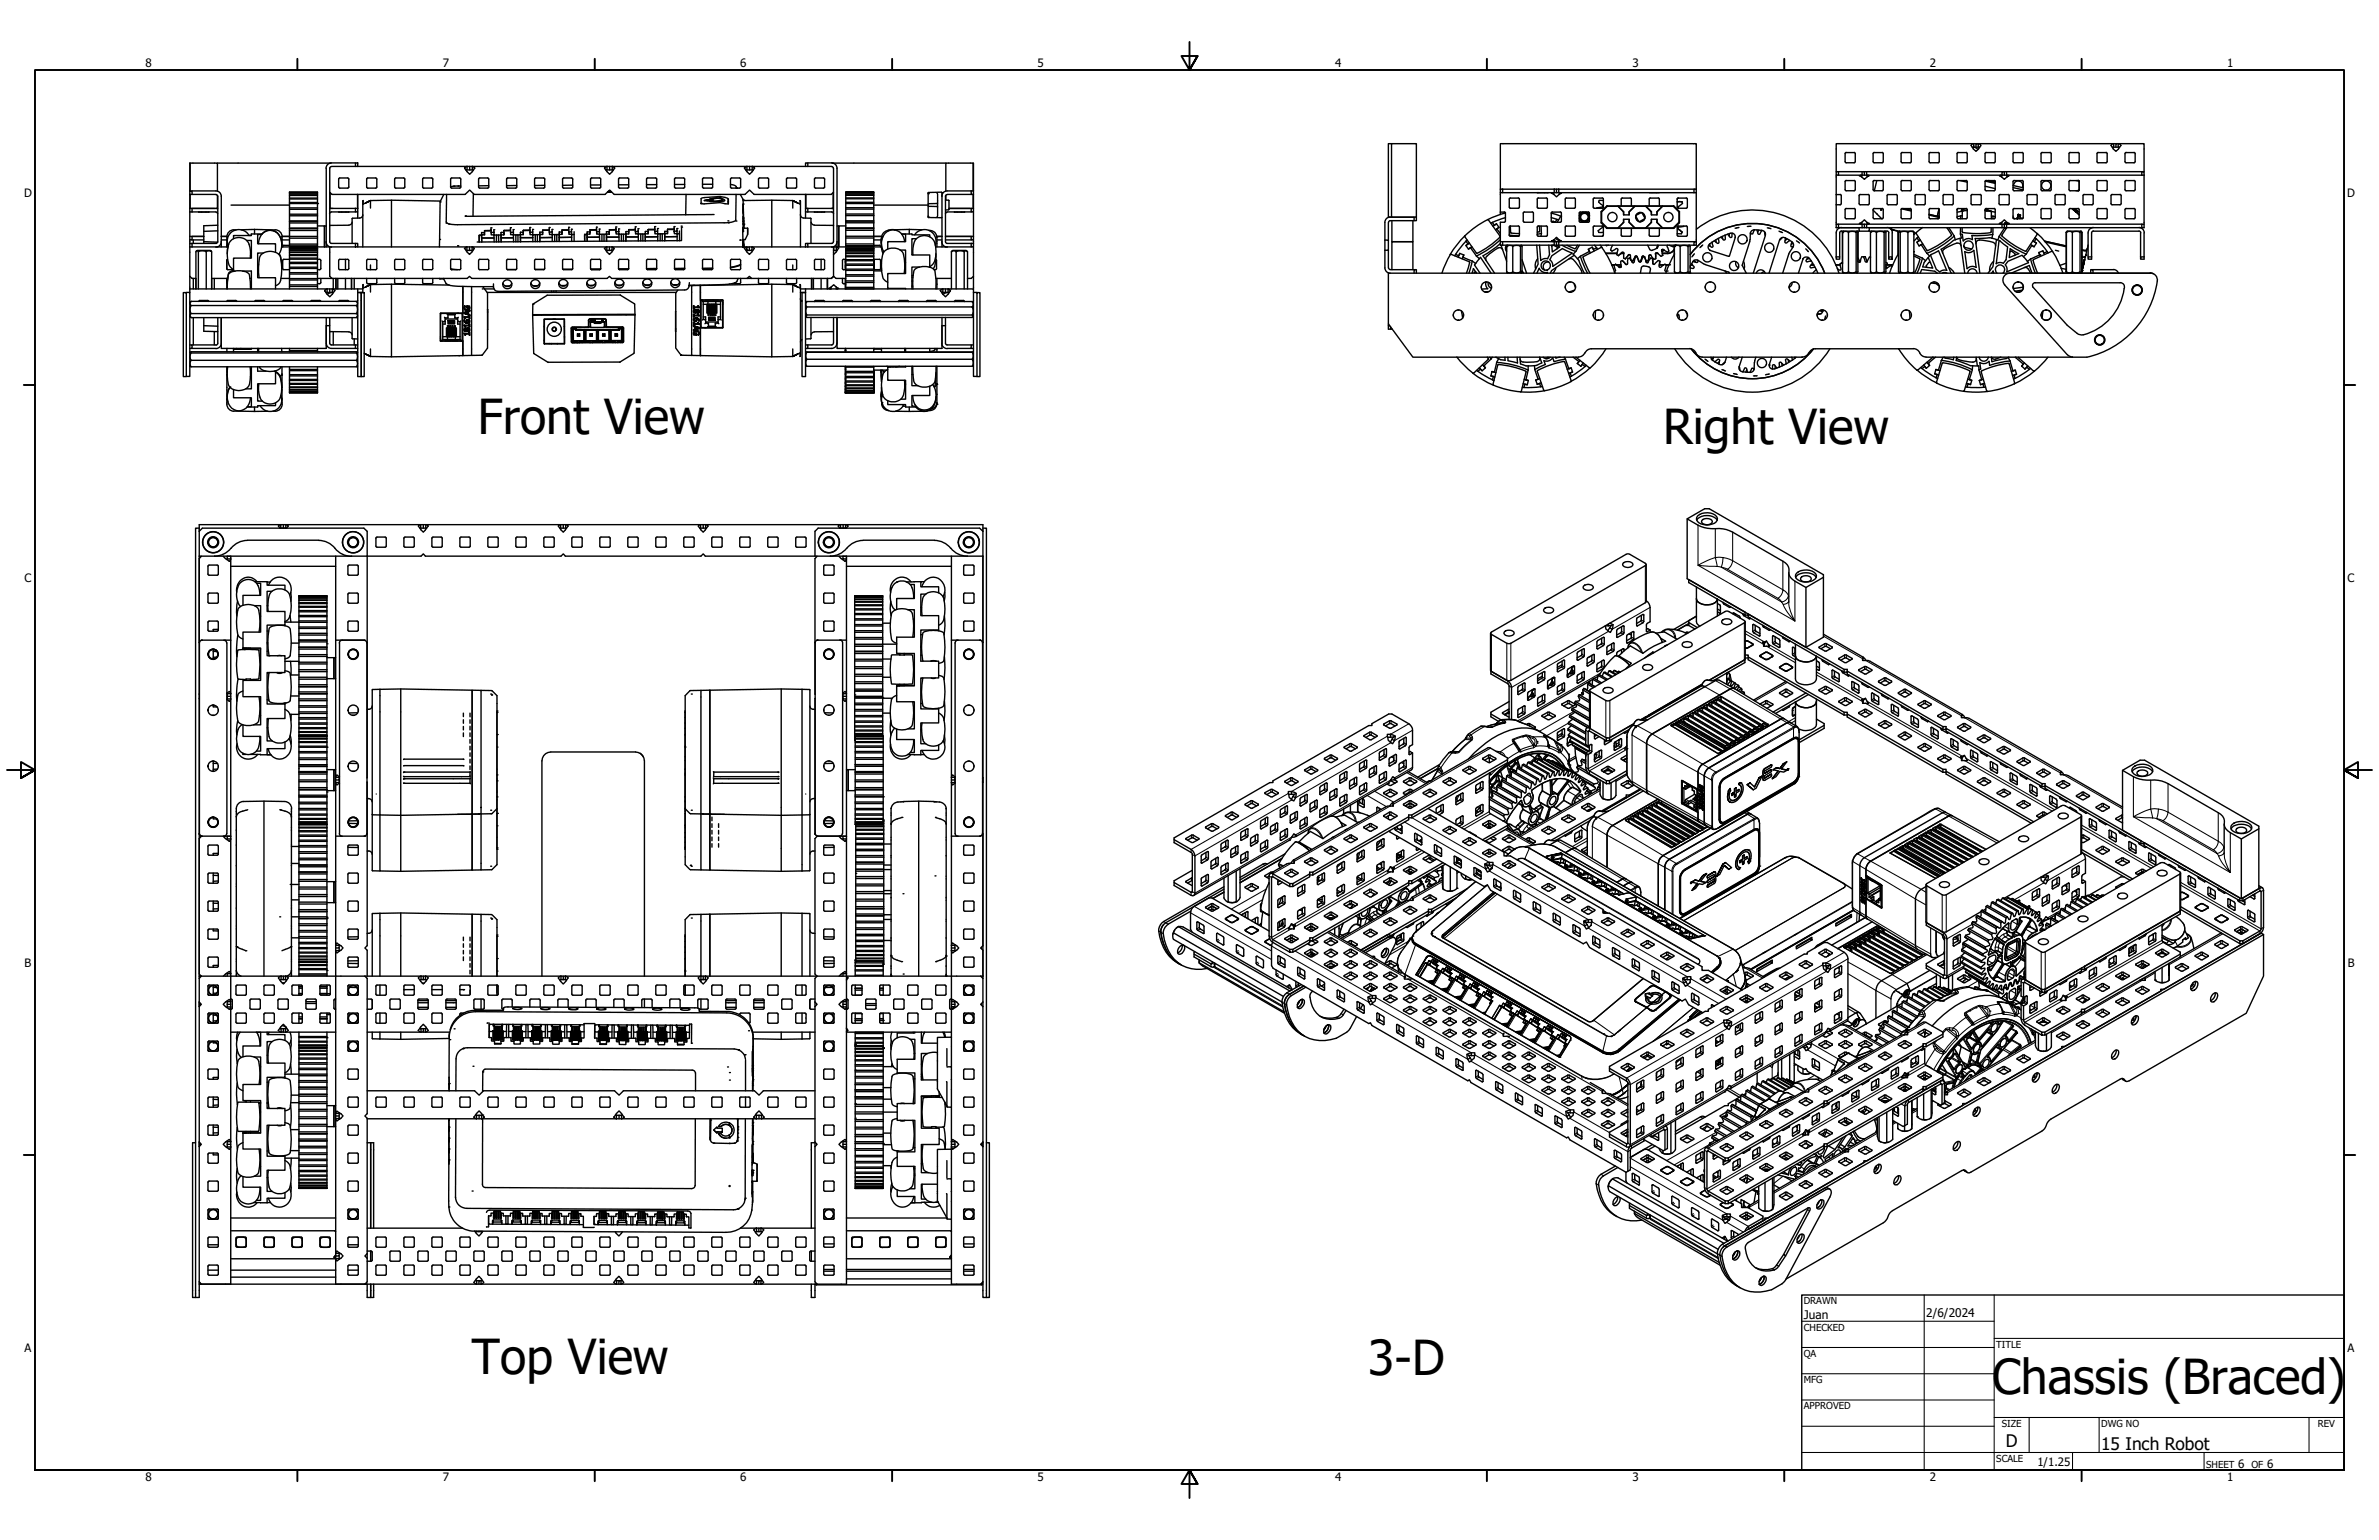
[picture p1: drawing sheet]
<svg xmlns="http://www.w3.org/2000/svg" width="864mm" height="559mm" viewBox="0 0 864 559" stroke-linecap="round" stroke-linejoin="round" font-family="sans-serif">
<defs><g id="words">
<g font-size="17.5">
<text x="173.4" y="157.4">Front View</text>
<text x="603.8" y="161.2">Right View</text>
<text x="171.3" y="498.5">Top View</text>
<text x="496.7" y="498.9">3-D</text>
<text x="723.1" y="505.8">Chassis (Braced)</text>
</g>
<g font-size="6.3">
<text x="728.1" y="524.9">D</text>
<text x="762.8" y="526.2">15 Inch Robot</text>
</g>
<g font-size="4.3">
<text x="654.8" y="478.6">Juan</text>
<text x="699.3" y="478">2/6/2024</text>
</g>
<g font-size="4.2">
<text x="52.8" y="24.4">8</text>
<text x="160.8" y="24.4">7</text>
<text x="268.7" y="24.4">6</text>
<text x="376.7" y="24.4">5</text>
<text x="484.6" y="24.4">4</text>
<text x="592.6" y="24.4">3</text>
<text x="700.5" y="24.4">2</text>
<text x="808.5" y="24.4">1</text>
<text x="8.8" y="71.4">D</text>
<text x="852" y="71.4">D</text>
<text x="8.9" y="211.1">C</text>
<text x="852.2" y="211.1">C</text>
<text x="9" y="350.8">B</text>
<text x="852.2" y="350.8">B</text>
<text x="8.9" y="490.5">A</text>
<text x="852.2" y="490.5">A</text>
<text x="739.6" y="532">1/1.25</text>
<text x="812.4" y="532.6">6</text>
<text x="823" y="532.6">6</text>
<text x="52.8" y="537.5">8</text>
<text x="160.8" y="537.5">7</text>
<text x="268.7" y="537.5">6</text>
<text x="376.7" y="537.5">5</text>
<text x="484.6" y="537.5">4</text>
<text x="592.6" y="537.5">3</text>
<text x="700.5" y="537.5">2</text>
<text x="808.5" y="537.5">1</text>
</g>
<g font-size="3.5">
<text x="654.8" y="473.2">DRAWN</text>
<text x="654.8" y="482.8">CHECKED</text>
<text x="724.7" y="488.9">TITLE</text>
<text x="654.8" y="492.3">QA</text>
<text x="654.8" y="501.8">MFG</text>
<text x="654.8" y="511.4">APPROVED</text>
<text x="726.7" y="517.7">SIZE</text>
<text x="762.8" y="517.7">DWG NO</text>
<text x="841.4" y="517.7">REV</text>
<text x="724.7" y="530.4">SCALE</text>
<text x="800.9" y="532.6">SHEET</text>
<text x="817.4" y="532.6">OF</text>
</g>
</g></defs>
<!-- layer: Visible (ANSI) -->
<g fill="none" stroke="#000" stroke-width=".51">
<path d="M69 59.2l-.1 10.1M78.9 59.2h40.9M120.1 59.2h-.3M129 59.1h.9v1.3h-.9zM129 59.1l-9.2 .1-1.2 .9-.2 1M293.2 59.1l9.2 .1 1.2 .9 .2 1M302.1 59.2h.4M302.5 59.2h40.8M353.3 59.2l.1 10.1M505.1 52.1h9.1v26.7h-9.1v-26.7h-1.1v26.7h9.3v1.3h.9v-1.3M670.2 55.4h2.9M670.2 55.3l-.4 .5 .1 3.1 .3 .2h2.9l.4-.5v-2.8l-.4-.5"/>
<path d="M680.3 55.4h3M680.4 55.3l-.4 .5v3.1l.4 .2h2.9M683.2 55.3l.4 .4v2.9l-.4 .5M690.5 55.4h2.9M690.5 55.3l-.4 .5 .1 3.1 .3 .2h2.9M693.4 55.3l.4 .4v2.9l-.4 .5M700.7 55.4h2.9M700.7 55.3l-.4 .5v3.1l.4 .2h2.9M703.5 55.3l.5 .4v2.9l-.5 .5M710.8 55.4h2.9M710.9 55.3l-.5 .5 .1 3.1 .4 .2h2.8M713.7 55.3l.4 .4v2.9l-.4 .5"/>
<path d="M716 53.4h.4M716.4 53.4l1 .3 .6 .6M716.5 53.4h1.6M716.5 52.1l-1 .7 1.8 2.1 1.8-2.1-1-.7h50M716.5 52.1l-.1 1.3M716.5 52.1h-49.9v10.2M716.5 52.1h.8M717.3 53.4v-1.3h.8v1.3h.5M721 59.1h2.9M721 55.4h2.9M721 55.3l-.4 .5v2.8l.4 .5M723.9 55.3l.4 .4v2.9l-.4 .5"/>
<path d="M731.1 59.1h3M731.1 55.4h3M731.2 55.3l-.4 .5v2.8l.4 .5M734 55.3l.4 .4v2.9l-.4 .5M741.3 59.1h2.9M741.3 55.4h2.9M741.3 55.3l-.4 .5v2.8l.4 .5M744.2 55.3l.4 .4v2.9l-.4 .5M751.5 59.1h2.9M751.5 55.4h2.9M751.5 55.3l-.4 .5v2.8l.4 .5M754.3 55.3l.5 .4v2.9l-.5 .5"/>
<path d="M761.6 55.4h2.9M761.7 55.3l-.5 .5v2.8l.5 .5M764.5 55.3l.4 .4v3.2l-.4 .2h-2.9M767.3 53.4h1.6M768.9 52.1l1 .7-1.8 2.1-1.8-2.1 1-.7v1.3h-.5M768.9 52.1v1.3h.5M768.9 52.1h-.8v1.3M768.9 52.1h9.4v10.2M771.8 55.4h2.9M771.8 55.3l-.4 .5v2.8l.4 .5M774.7 55.3l.4 .4-.1 3.2-.3 .2h-2.9M68.9 70.5v-1.2h.8v1.2"/>
<path d="M68.9 70.5v5.1M68.9 76.9v8.9M68.9 76.9h9.5M68.9 70.5h9.5M69 69.3v-10.1h9.9v10.2M69 70.5v5.1M69.1 75.6h-.2v1.3M69.1 75.6h9.3M69.7 69.3h9.2l1.2 .9 .2 1M69.7 75.6v1.3M72.1 76.9h3.7M78.4 75.6l.6 .1"/>
<path d="M78.4 77l.6 .6M78.4 70.6l.6 .6M78.9 70.9v4.7h-.5M79.1 71.2v16.5M80.3 71.2v18.4M83.9 74.4h21.2M105.1 73.9h10.2M105.1 75.4h10.2M105.1 70.7h10.2M105.1 70.1h10.2M105.1 70h10.2M105.1 77.7h10.2"/>
<path d="M105.1 70.9h10.2M105.1 71.9h10.2M105.1 72.2h10.2M105.1 73.5h10.2M105.1 75.9h10.2M105.1 78.3h10.2M115.3 78.3v-8.6h-10.2v10.6M115.3 78.3v2.6M118.4 61v28.6M119.7 69.8l.8 .7h48.3l1.7-1.5 1.6 1.5h47.5l1.7-1.5 1.6 1.5h47.5l1.7-1.5 1.6 1.5h28.1l.8-.7M119.7 61v26.7M119.8 69.9v5.7h10.1"/>
<path d="M120.3 75.6l-.6 .1M120.3 60.5l-.6 .6M120.3 60.4h8.7M123 64.8l.3-.2h3.1l.2 .4v3.1l-.4 .2-3.1-.1-.2-.3zM123 76.9h3.6M128 79.2l-.2 9.1M129 75.6v1.3h.9v-1.3M129 76.9h-8.7l-.5 .2-.2 .5M129.8 70.5v5.1M129.9 60.4h39.6M129.9 70.5v5.1M129.9 76.9v2.2"/>
<path d="M131.7 77.9l-.2 .7-.6 .5-2.9 .1M133.2 64.8l.3-.2h3.1l.2 .4-.1 3.1-.3 .2-3.1-.1-.2-.3zM133.2 73.5l1.3-.7-2.7 1.3v-1.3l-.1 .2v16.6M134.5 75.5v-2.7l7.6-.2v17M142.1 72.6l17.8 .4M143.3 64.8l.4-.2h3l.2 .4v3.1l-.3 .2-3.1-.1-.2-.3zM153.5 64.8l.3-.2h3.1l.2 .4-.1 3.1-.3 .2-3.1-.1-.2-.3zM161.1 70.5l-1.3 2.8-.3 16.3M162.1 70.5l-.1 9.6a1.4 1.4 0 0 0 1.8 1.3l100.6-.6M166.8 64.6l.5 .4v2.9l-.5 .4M166.9 64.6h-2.9l-.4 .4v2.9l.2 .3 3.1 .1M167.3 67.5l-3.7 .3"/>
<path d="M169.5 61.7h1.9M169.5 60.4h1.9M169.5 60.4l-.8 .6M169.5 60.4v1.3h-.3M170.5 60.4v1.3M171.4 60.4l.9 .5v.3M171.4 60.4v1.3h.4M171.4 60.4h48.9M171.8 70.3l-.1 8.2M172.3 61l-1.8 2.2-1.8-2.2v.2M177 64.6l.4 .4v2.9l-.4 .4M177 64.6h-2.9l-.3 .2-.1 3.1 .4 .4h2.9"/>
<path d="M177.4 67.4h-3.7M187.2 64.6l.4 .4v2.9l-.4 .4M187.2 64.6h-2.9l-.4 .4v2.9l.2 .3 3.1 .1M187.6 67.3l-3.7 .1M194.4 64.6h3M194.4 68.3h3M194.5 64.6l-.4 .4v2.9l.4 .4M197.3 64.6l.4 .4v2.9l-.4 .4M197.7 67.2l-3.6 .1M204.6 64.6h2.9M204.6 68.3h2.9M204.6 64.6l-.4 .4v2.9l.4 .4"/>
<path d="M207.5 64.6l.4 .4v2.9l-.4 .4M207.9 67.2h-3.7M214.4 67.1h3.7M214.8 64.6h2.9M214.8 68.3h2.9M214.8 64.6l-.4 .4v2.9l.4 .4M217.6 64.6l.5 .4v2.9l-.5 .4M220.3 61.7h1.9M220.3 60.4l-.8 .6M220.3 60.4h1.9M220.3 60.4v1.3h-.3M220.5 69.7h1.5h-1.5"/>
<path d="M221 69.3h.6M221.3 60.4v1.3M222.2 60.4l.9 .6M222.2 60.4v1.3M222.2 60.4h48.9M222.2 61.7h.4M223.1 61l-1.8 2.2-1.8-2.2v.2M223.1 61v.2M224.5 67.1h3.7M224.9 64.6h2.9M224.9 68.3h2.9M224.9 64.6l-.4 .4v2.9l.4 .4"/>
<path d="M227.8 64.6l.4 .4v2.9l-.4 .4M234.7 67h3.7M235.1 64.6h2.9l.4 .4v2.9l-.2 .3-3.1 .1M235.1 64.6l-.4 .4v2.9l.4 .4M244.9 66.9h3.6M245.2 64.6h2.9l.4 .4v2.9l-.2 .3-3.1 .1M245.3 64.6l-.4 .4v2.9l.4 .4M249 70.5l-.1 7.5M254.5 73.9v-1.8l.4-.3 6.5-.5 2.8 .7 .2 2M255 66.9h3.7M255.4 64.6h2.9l.4 .4v2.9l-.2 .3-3.1 .1M255.4 64.6l-.4 .4v2.9l.4 .4"/>
<path d="M255.7 72.8l3.1-.4v.3l-1.9 .3zM256.9 72.5l-1.2 .3M258.4 72.9l-1 .1 1.7 .2 2.2-.2M258.8 72.4l-1.9 .1M259.2 77.9l-90.2 .5M260.2 71.8l-2.8 .6M261.3 71.8l.1 .2M261.3 71.8l-2.7 .2-1.2 .4M261.3 72.8l-2.9 .1M261.3 71.8h.1M261.4 72.8l-3 .1M261.4 72.8l-.1 .2"/>
<path d="M261.4 72l-4 .4M261.4 71.8l1.7 .9-.5 .3h-1.3M261.4 72l.9 .6-.9 .2M262.3 72.6l-.9 .2M264.4 73.2h.1M264.4 73.2v.3M264.4 72.2l-.1 1.8-2.9-.5-7 .4M265.2 66.9l1.9 .6 .2 .8M265.6 64.6h2.8l.5 .4v2.9l-.2 .3-3.1 .1M265.6 64.6l-.4 .4v2.9l.4 .4M267.2 70.5l-.1 9.3a3.3 3.3 0 0 1-2.6 1M267.3 68.1l.2 .2"/>
<path d="M268.7 70.5l1 2 .3 10.3M269.7 74v6.5M269.7 78.7l.1 4.1M269.7 74.2l.1 3.4M269.8 74.2l-.1 2.8M269.8 79.1v.3M269.8 79.3v.1M271.1 61.7h1.9M271.1 60.4l-.8 .6M271.1 60.4h1.9M271.1 60.4v1.3M271.1 61.7h-.3"/>
<path d="M272.1 60.4v1.3M273 60.4l.9 .6M273 60.4v1.3M273 60.4h28.9M273 61.7h.4M273.9 61l-1.8 2.2-1.8-2.2v.2M273.9 61v.2M275.4 64.8l.3-.2h3.1l.2 .4v3.1l-.4 .2-3.1-.1-.2-.3zM280.2 72.6l-10.5 .2M285.6 64.8l.3-.2h3.1l.2 .4-.1 3.1-.3 .2-3.1-.1-.2-.3zM287.8 75.5v-2.7l-7.6-.2v17M289.1 73.5l-1.3-.7 2.7 1.3-.1-1.3 .2 .2v16.6"/>
<path d="M290.6 77.9l.2 .7 .6 .5 3 .2v9M292.4 76.9h9.5l.5 .2 .2 .5M292.4 60.4v-1.3h.8v1.3M292.4 70.5v5.1M292.4 76.9v2.2M292.5 70.5v5.1M292.6 75.6h-.2v1.3M292.6 75.6h9.3M293.2 75.6v1.3M295.7 76.9h3.6M295.7 64.8l.4-.2h3l.2 .4v3.1l-.3 .2-3.1-.1-.2-.3zM301.9 75.6l.7 .1"/>
<path d="M301.9 60.5l.6 .6M302.5 69.9v5.7h-.6M302.6 61v26.7M303.8 61v28.6M307 78.2v4.7M307 69.7v8.5M307 73.4h10.2M307 73.9h10.2M307 72.1h10.2M307 71.8h10.2M307 75.4h10.2M307 75.9h10.2"/>
<path d="M307 70.9h10.2M307 70.7h10.2M307 70.1h10.2M307 70h10.2M307 77.7h10.2M307 78.2h10.2M317.2 69.7v8.5M317.2 78.2v2.6M317.2 69.7h-10.2h10.2M317.2 74.4h19.7M336.9 70l.1 8.9 4.9-.1M336.9 74.7l3.5 .4"/>
<path d="M340.2 70l.1 .2M340.3 73.7l-3.4 .4M340.3 78.5l-.1 .2M340.4 70.4v8M340.4 73.7h-.1M341.8 69.7l-4.9 .3M341.8 69.8l.1 .1M341.9 69.9v19.7M343.2 72.6l1.3 .2v3.2M343.2 71.2v16.5M343.3 70.9v1.7M343.8 77l-.6 .6"/>
<path d="M343.8 70.6l-.6 .6M343.9 76.9h8.7M343.9 70.5h8.7M344.5 76l-1.3 .2M344.5 75.6h8.9M346.5 76.9h3.6M352.6 69.3v1.2h.8v-1.2M352.6 75.6v1.3h.8v-1.3M353.3 69.3v-10.1h-10v10.2M353.3 70.5v5.1M353.4 76.9v8.9h-10.2h9.4v1.3h.8v-1.3M353.4 69.3h-10.1l-1.2 .9-.2 1"/>
<path d="M353.4 70.5v5.1M504.7 78.7l-1 .3-.9 1.2-.1 6.9M540.1 79.7l.2 .1M540.1 79.7a33.1 33.1 0 0 0-13.7 12.7M540.3 79.8l4.2 5.9v.3M544.6 68.6v-16.5h71.2v16.5M544.6 77h1.5M544.6 69.9v8M545.5 68.6v1.3h-.9v-1.3h70.3M545.5 69.9h18.7M546.1 76.9l.4 .4-.1 3.1-1.8 .2v7.1M546.5 77.3l-6.4 2.4"/>
<path d="M546.5 79l-5.3 2M548.3 71.9h2.9M548.3 71.8l-.4 .5v2.9l.4 .4M551.1 71.8l.5 .5-.1 3.1-.4 .2h-2.8M553.3 77h3M553.4 76.9l-.4 .4v2.9l.4 .4M556.2 76.9l.4 .4v3.1l-.4 .2h-2.9M558.4 71.9h2.9M558.5 71.8l-.5 .5v2.9l.5 .4M561.3 71.8l.4 .5v3.1l-.4 .2h-2.9M563.1 77.3v2.9l.4 .4M563.1 77.3l3.6 1.2-1.4 2.1"/>
<path d="M563.1 79l2.7 .8M563.5 77h2.9M563.5 76.9l-.4 .4M563.7 69.9l.4 .6M564.2 69.9l-1 .2 .9 .4M564.2 68.6v1.3M565 68.6v1.3M565.1 79.6l-.5 1M565.8 68.6v1.3h-1.6M566.4 69.9l-1.4 1.5-.9-.9M566.4 76.9l.4 .4-.1 3.1-.3 .2h-2.9l.3-.3 .6 .3-.6-.3M566.8 78.4l.1 .1"/>
<path d="M568.6 71.9h2.9M568.6 71.8l-.4 .5v2.9l.4 .4M571.5 71.8l.4 .5-.1 3.1-.3 .2h-2.9M573.3 79.3l.6 1 .7 .3M573.7 77h2.9M573.7 76.9l-.4 .4v2.9l.4 .4h2.8l.4-.2 .1-3.1-.5-.4M574.6 76.9l-1 .6-.3 .8M575.7 76.9l.7 .4 .6 1M577 79.3l-.3 .7-1 .6M578.7 71.9h3M578.8 71.8l-.4 .5v2.9l.3 .4h2.9l.4-.2v-3.1l-.4-.5M581.4 76.9l2-2h4l1.9 2v1.1h2.1v-1.1l2.1-2h3.9l2 2v1.1h2.1v-1.1l2-2h3.9l2.1 2v3.7l-2.1 2.1h-3.9l-2-2v-1.1h-2.1v1l-2 2.1h-3.9l-2.1-2.1v-1h-2.1v1.1l-1.9 2h-4l-2-2.1z"/>
<path d="M581.4 76.9l-.2-.1v4M582 72.8l-1.5-.1-.2 .6 1.6 1.3-.2 .5-2 .4M583.2 74.7l-2 2.1M583.4 74.9l-.2-.2h24.4l-.2 .2M587.4 74.9h6.1M587.4 74.8l2 2M588.9 71.9h2.9M588.9 71.8l-.4 .4v2.5M589.3 76.9l.1 1.1M589.4 79.6v1.1M591.4 79.6v1.1M591.4 76.9v1.1"/>
<path d="M591.8 71.8l.4 .4v2.5M593.4 74.8l-2 2M593.7 78.9l.7 1.2M593.7 78.4h.1M593.8 78.4l1.1 2M595.3 77.1l-1.3 .7M595.8 77.1h-.1M595.8 77.2l-2 .9M596 77.2h.1M596.1 77.2l1 1.9M596.5 77.4l.7 1.3M596.8 79.8l-1.2 .7"/>
<path d="M597 79.4l-1.9 1.1M597 79.4h.1M597.1 79.1h.1M597.4 74.9h6.1M597.5 74.8l1.9 2.1M598.7 69.9h1M599.1 71.9h2.9M599.1 71.8l-.4 .4v2.5M599.5 76.8v1.2M599.5 79.6v1.1M601.3 69.9h1.1M601.5 79.6v1.1l2 2"/>
<path d="M601.9 71.8l.5 .4v2.5M603.5 74.8l-2 2v1.2M607.6 74.7l2.1 2.1M608.8 73.2h1.8M609.2 75.2v.1M609.2 71.9l-.4 .3M609.2 71.9h2.9M609.3 71.8l-.5 .4M609.7 76.8v4l-.2-.2M609.7 76.8l-.2 .1M610.6 73.2h.1M610.6 73.2l.2 .6"/>
<path d="M610.7 73.9l-1.5 1.1 .1 .6-.1-.2M612.1 71.8l.4 .5v2.9l-.4 .4h-2.9l-.3-.2-.1-3.1M615.8 68.6h-.9v1.3M615.8 69.9h-50l1 .2-.8 .4M615.8 69.9v17.8M615.8 68.6v1.3M666.6 62.3h.8v1.3h-.8zM666.6 63.6v17.7M666.6 70.6h1.4M667.4 63.6h8.6M667.4 62.3h8.6M668 70.5l.4 .5-.1 3.1-1.7 .2"/>
<path d="M670.2 75.7h2.9M670.2 65.5h2.9M670.2 75.6l-.4 .5v2.9l.4 .4h2.9l.3-.2 .1-3.1-.4-.5M673.1 65.5l.4 .4-.1 3.1-.3 .2h-2.9l-.4-.4v-2.9l.4-.4M675.3 70.6h2.9M675.3 70.5l-.4 .5v2.9l.4 .4h2.8l.4-.2 .1-3.1-.5-.5M675.4 63.6l.4 .6M676 63.6h1.6M676 62.3h.8v1.3M676 63.6l-1.1 .2 .9 .4M676 62.3v1.3M676.8 62.3h.8v1.3"/>
<path d="M677.6 63.6l1 .2-.9 .4M677.6 63.6h49.2M677.6 62.3h49.2M678.1 63.6l-1.3 1.5-1-.9M680 76.3l1.5 1.6M680.3 69.2h3M680.3 75.7h3M680.3 65.5h3M680.4 75.6l-.4 .5v3.1l.4 .2h2.9M680.4 65.5l-.4 .4v2.9l.4 .4M681.3 77.6l1.8 1.8M681.3 65.5l-.9 3.7"/>
<path d="M683.2 75.6l.4 .5v2.9l-.4 .4M683.2 65.5l.4 .4v2.9l-.4 .4M685.4 70.6h2.9M685.5 70.5l-.5 .5 .1 3.1 .4 .2h2.8M688.3 70.5l.4 .5v2.9l-.4 .4M690.2 75.8l3.6 .8M690.5 75.7h2.9M690.5 65.5h2.9M690.5 75.6l-.4 .5 .1 3.1 .3 .2h2.9M690.5 65.5l-.4 .4 .1 3.1 .3 .2h2.9M690.9 75.7l2.9 .6M693.4 75.6l.4 .5v2.9l-.4 .4"/>
<path d="M693.4 65.5l.4 .4v2.9l-.4 .4M695.6 70.6h2.9M695.6 70.5l-.4 .5 .1 3.1 .3 .2h2.9M698.5 70.5l.4 .5v2.9l-.4 .4M700.3 77.8l3.7 .9zM700.3 78l3.7 .9M700.7 75.7h2.9M700.7 65.5h2.9M700.7 75.6l-.4 .5v3.1l.4 .2h2.9M700.7 65.5l-.4 .4v3.1l.4 .2h2.9M703.5 75.6l.5 .4v2.9M703.5 65.5l.5 .4v2.9l-.5 .4"/>
<path d="M703.9 75.8l-.6 2.7zM704 79l-.5 .4M704 79l-.6 .3M705.7 70.6h3M705.8 70.5l-.4 .5v3.1l.4 .2h2.9M708.6 70.5l.4 .5v2.9l-.4 .4M710.5 75.8l-.1 .5M710.8 75.7h2.9M710.8 65.5h2.9M710.9 75.6l-.5 .5 .1 3.1 .4 .2h2.8M710.9 65.5l-.5 .4 .1 3.1 .4 .2h2.8M711.6 65.5l2.5 .6"/>
<path d="M711.7 78.4v1M712 76.6l.3-.9-.3 .9M712 76.6l.3-.9-.2 .9M712.2 75.9l1.9 .5M712.3 76.8v2.6M712.3 78.3l-1.8 .3M712.5 76.6l-.2 .2M713.7 75.6l.4 .5v2.9l-.4 .4M713.7 65.5l.4 .4v2.9l-.4 .4M714 76.3v.1M714.2 76.4l-3.7 .6M715.9 70.6h2.9"/>
<path d="M715.9 74.3h2.9M715.9 70.5l-.4 .5v2.9l.4 .4M718.8 70.5l.4 .5v2.9l-.4 .4M720.6 67.6l3.7 .9M720.6 76.4l2.1 .3M720.7 76.3h.5M720.7 65.7l3.6 .8M720.9 65.5l3.4 .8M721 69.2h2.9M721 79.4h2.9M721 65.5h2.9M721 75.6l-.4 .5v2.9l.4 .4"/>
<path d="M721 65.5l-.4 .4v2.9l.4 .4M721 76.5l-.4-.2 .5 .2M721.3 76.1l-.3 .4M721.5 75.7l-.1 .6 1.4 .4M721.6 65.5l1.9 .4-1.3-.4M721.6 76.4l1 .2M721.6 76.3v.2M721.7 65.5h.1M722.7 76.5l-.1 .1M722.7 76.7l.2 .2M722.7 76.7l1.6 .3M722.9 76.9v2.5"/>
<path d="M722.9 78.3l1.4 .3M723 65.5l1.3 .3M723.1 65.8l.4 .1M723.5 78.5v.9M723.8 65.8l.5 .2M723.9 75.6l.4 .5v2.9l-.4 .4M723.9 65.5l.4 .4v2.9l-.4 .4M723.9 75.7h-2.9l.5 .1M724.3 65.8h.1M726.1 70.6h2.9M726.1 74.3h2.9M726.1 70.5l-.4 .5v2.9l.4 .4"/>
<path d="M726.2 63.6l.4 .6M726.6 64.2l1 .9 .9-.9M726.8 63.6h1.6M726.8 63.6v-1.3h.8v1.3M726.8 63.6l-1.1 .2 .9 .4M727.6 62.3h.8v1.3M728.4 63.6l1 .2-.9 .4M728.4 63.6h49.9M728.4 62.3h49.1M728.9 63.6l-.4 .6M728.9 70.5l.5 .5v2.9l-.5 .4M730.8 78.4v.1"/>
<path d="M730.8 68.1l3.6 .8M730.8 67.3l3.6 .8M730.8 79.2h.1M730.8 79l.2 .1M730.9 67.3a1.68 1.68 0 0 1 2.1-1.6 1.68 1.68 0 0 1 1.2 2.4M731 79.2l.4 .2M731.1 69.2h3M731.1 79.4h3M731.1 75.7h3M731.1 65.5h3M731.2 75.6l-.4 .5v2.9l.4 .4M731.2 65.5l-.4 .4v2.9l.4 .4"/>
<path d="M732.5 78.4l.9 .1M732.6 78.2l.6 .1M732.6 78.3l.8 .2M732.7 77.8l-.4 1.6M732.7 77.9l-.4 1.5M732.9 77.9l.6 .1M733.1 78.1l.3 .3M733.2 78l-.2 .2M733.3 79l-.1 .4M734 75.6l.4 .5v2.9l-.4 .4M734 65.5l.4 .4v2.9l-.4 .4M734.3 79.2l-1.1-.2 .3-1-.8-.2-.4 1.6"/>
<path d="M736.2 70.6h2.9M736.2 74.3h2.9M736.3 70.5l-.5 .5v2.9l.5 .4M739.1 70.5l.4 .5v2.9l-.4 .4M741.3 69.2h2.9M741.3 79.4h2.9M741.3 75.7h2.9M741.3 65.5h2.9M741.3 75.6l-.4 .5v2.9l.4 .4M741.3 65.5l-.4 .4v2.9l.4 .4M744.2 75.6l.4 .5v2.9l-.4 .4M744.2 65.5l.4 .4v2.9l-.4 .4"/>
<path d="M746.4 70.6h2.9M746.4 74.3h2.9M746.4 70.5l-.4 .5v2.9l.4 .4M749.3 70.5l.4 .5v2.9l-.4 .4M751.5 69.2h2.9M751.5 79.4h2.9M751.5 75.7h2.9M751.5 65.5h2.9M751.5 75.6l-.4 .5v2.9l.4 .4M751.5 65.5l-.4 .4v2.9l.4 .4M752.2 75.7l2.6 2.3M752.4 75.7l.3 .2"/>
<path d="M752.5 75.7l.2 .2M752.6 76.1l1 .9M752.6 75.7l.2 .1M752.6 76l-.3-.3 .4 .3M752.6 76l.1 .1M752.7 76l.1 .1M752.7 75.7l.1 .1M752.7 75.9h.1M752.7 76h.1M752.7 75.9l1 .9M752.8 75.8v.1M752.8 75.8l.9 1"/>
<path d="M752.8 75.8l1 .9M752.8 75.8h.1M752.8 75.7l.1 .1M752.9 75.8l.9 .8M752.9 75.7v.1M753.3 75.7l1.5 1.3M753.7 77h.1M753.7 76.8l1.1 1.1M753.7 76.9h.1M753.7 76.8v.1M753.8 76.7v.1M753.8 76.7v.2"/>
<path d="M753.8 76.9h.1M753.8 76.8h.1M753.9 76.8h.1M753.9 76.7h-.1M754.3 69.2h-.7M754.3 65.5l.5 .4v2.9l-.5 .4M754.3 75.6l.5 .5v2.9l-.5 .4M754.3 65.5l.5 .4M756.5 70.6h3M756.6 70.5l-.4 .5v2.9l.4 .4M759.4 70.5l.4 .5v3.1l-.4 .2h-2.9M761.6 75.7h2.9"/>
<path d="M761.6 65.5h2.9M761.7 75.6l-.5 .5v2.9l.5 .4M761.7 65.5l-.5 .4v2.9l.5 .4M764.5 75.6l.4 .5v3.1l-.4 .2h-2.9M764.5 65.5l.4 .4v3.1l-.4 .2h-2.9M766.7 70.6h2.9M766.7 70.5l-.4 .5v2.9l.4 .4M769.6 70.5l.4 .5-.1 3.1-.3 .2h-2.9M771.8 75.7h2.9M771.8 65.5h2.9M771.8 75.6l-.4 .5v2.9l.4 .4M771.8 65.5l-.4 .4v2.9l.4 .4"/>
<path d="M774.7 65.5l.4 .4-.1 3.1-.3 .2h-2.9M774.7 75.6l.4 .5-.1 3.1-.3 .2h-2.9M777.5 63.6v-1.3h.8v1.3M778.3 63.6v17.7M68.9 85.8v1.3h.8v-1.3M68.9 89.6v-1.3h.8v1.3M68.9 85.8h5.1M68.9 87.1v1.2M68.9 89.6v16.5M68.9 89.6h13.8M69.7 87.1h4.3M70.2 87.1v1.2"/>
<path d="M71.5 90.9l-.2 .2M71.6 90.9h4.8M72 91.4v13.4M74 87.7l5.1 .2M74.9 91.4v13.4M76.4 90.9l.2 .2M76.6 91.1l.2 .3-1-.4-.9 .4-1.5-.4-1.4 .4-.4-.4-.4 .2-.1 13.6M76.8 91.4v13.4M79 87.7l-.6 .6h-8.7M79.1 81.7l-5.1 .2v6.4M79.1 89.5v.1M79.1 83.8l-5.1 .1"/>
<path d="M80.3 87.7l-.5 1.4-1.4 .6M80.3 87.1h2.1M80.3 85.8h2.1M82.3 87.1h.1M82.4 87v2.6M82.4 94.2v3.5M82.4 89.2l-.1 .4M82.5 88.3l-.1 .7M82.6 94.1l-.3 .4v2.9M82.8 89.2l-.3 2.9M84.8 98a2.5 2.5 0 0 0-1.9 1.4l-.4 4.9M84.8 98.4h.5"/>
<path d="M84.8 98.4h.1M84.9 83.4a2.85 2.85 0 0 0-2.5 3.6M85.7 83.4h-.8M88.1 98.4h3.1v6.4M89.5 87.2h1.7v6.5h-6.4v4.7M90.4 85.4h.8M90.4 85.5a4.3 4.3 0 0 0-5.6-1.8 4.3 4.3 0 0 0-2 5.5M90.9 93.7a8.4 8.4 0 0 0-1.4-6.5 4.1 4.1 0 0 0-6.5 1.4 10.3 10.3 0 0 0 .6 8.3l1.2 .9-2.1 .1-.4-.5M90.9 92.8h.3M92.4 83.2l8.1 .3 1.4 .9 .5 1.5M92.4 83.2v1.7M92.4 83.2l-4.8 .2"/>
<path d="M93.5 96.1h.4M93.9 88.5a4.3 4.3 0 0 1 2.1-4.3 4.3 4.3 0 0 1 4.8 .4 6.3 6.3 0 0 1 .5 7.5M95 85.1h-1.5v3.4h6.5v3.1M95.1 84.9a4.1 4.1 0 0 1 4.5-1.1 4.1 4.1 0 0 1 2.6 3.9l.1 1M95.1 84.9h-3.9v.6h-6.4v1.1M95.6 91.8h-2.1v9h6.5v4M101.3 92.1a7.7 7.7 0 0 1 1 5.4M101.3 92.1l-.1 .2M102.2 89.6h26.8M102.3 88.6l.1 .4M102.4 87v2M102.4 86v1"/>
<path d="M102.4 89v.6M102.4 87.1h2.7M102.4 85.8h12.9M102.6 97.4l.4 .5h2.1M105.1 90h10.2h-10.2v14.8M105.1 89h-2.1l-.4 .6M105.1 94.1l-2.4 .2-.1 3.1M105.1 83v6.6M105.1 80.3v2.7M105.1 92.7h10.2M105.1 97h10.2M105.1 90.2h10.2"/>
<path d="M105.1 90.3h10.2M105.1 95.6h10.2M105.1 95.2h10.2M105.1 97.4h10.2M105.1 94h10.2M105.1 93.7h10.2M105.1 98.9h10.2M105.1 99.4h10.2M105.1 92.4h10.2M105.1 91.6h10.2M105.1 91.4h10.2M105.1 90.8h10.2"/>
<path d="M105.1 90.7h10.2M105.1 86.4h10.2M105.1 80.2h10.2M105.1 80.9h10.2M105.1 83.6h10.2M105.1 83h10.2M105.1 88.6h10.2M105.1 89.2h10.2M105.1 82.7h10.2M105.1 89.4h10.2M115.3 90v14.8M115.3 94.1l1.1 .2 .1 3.1"/>
<path d="M115.3 80.9v8.3M115.3 89.2v.4M115.3 82h2.5v7.6v-7.6h.6M116.5 97.4l-.2 .4-1 .1M118.4 87.7l.5 1.4 1.4 .6M119.7 89.5v10.8l.8 .7M119.7 87.7l.6 .6h8.7M119.9 81.8l-.2 .1M122.9 97.4v-2.9l.4-.4h2.9l.4 .2v3.1M122.9 97.4l.4 .5h2.9l.4-.5M125.4 94.1v3.8M126.7 81.7l-6.9 .1"/>
<path d="M127.8 80.6l-.2 .6-.9 .5M129 88.3h.9v1.3h-.9zM129.9 89.6h39.6M133.1 97.4v-2.9l.4-.4h2.9l.3 .2 .1 3.1M133.1 97.4l.4 .5h2.9l.4-.5M134.5 96.1v1.8M143.3 97.4v-2.9l.4-.4h2.9l.3 .2v3.1M143.3 97.4l.3 .5h2.9l.4-.5M153.4 97.4l.4 .5h2.9l.4-.5M153.4 97.4v-2.9l.4-.4h2.9l.3 .2 .1 3.1M163.6 97.4l.4 .5M163.6 97.5l2.5 .4"/>
<path d="M163.8 97.8l.2 .1M164 97.9h2.9M166.8 94.1l.5 .4v2.9M166.9 94.1l-3.1 .1-.2 .3v2.9M167.3 97.4l-.5 .5M169.5 89.6l-.9 .5 1.8 2.2 1.8-2.2-.8-.5M169.5 89.6h1.9M169.5 90.9h2.1M169.5 89.6v1.3M169.5 90.9h-.3M170.4 89.6v1.3M171.4 89.6v1.3"/>
<path d="M171.4 89.6h48.9M173.7 97.4l.4 .5h2.9M173.9 85.5l.1 2.3M174.8 85.3h-.9v2.5M174.8 85.3l.1 2.5zM174.8 85v.3l1.1-.1-.1-.9 .1 .9M174.9 86.4h4.4M176 83.7h2.2M177 94.1l.4 .4v2.9M177 94.1l-3.1 .1-.2 .3v2.9M177.4 97.4l-.4 .5M178.2 82.7l.1 1.6"/>
<path d="M178.2 83.3h.1M178.3 84.3v.9l1.1 .1M178.3 83.7h-2.4v.7h-1.1l-.1 .9M178.3 84.3l.1 .1M178.4 84.3l.9 .1M179.3 83.4v2.1M179.3 84.2h.1M179.3 85.5l.1 2.3M179.4 85.3h2.4M179.4 85.3l-.1 .2M180.3 85.3l-.1 2.5M180.9 85.3l.1 2.5"/>
<path d="M181.8 85.3l.1 2.5zM181.9 85v.2h1M181.9 86.3h4.5M182.9 84.3v.9l-.1-.9-.9 .1v.8M182.9 84.2l-.1 .1M183.9 97.4l.4 .5M184.1 97.8h3.2M185.3 83.2l.1 1.1M185.3 83.6h-2.4v.7M185.3 82.6v.6M185.3 83.2h.1M185.4 84.5v.7h1.1"/>
<path d="M185.4 84.3v.2M185.4 84.3h1M186.3 83.3l.1 2.1M186.3 84.1h.1M186.4 85.4v2.4M187.2 94.1l.4 .4v2.9M187.2 94.1h-2.9l-.3 .2-.1 3.1M187.3 85.2v2.6M187.6 97.4l-.4 .5M188 85.2v2.6M188.8 85.2h-2.4v.2M188.9 85.1l-.1 .1"/>
<path d="M188.9 85.2l.1 2.6-.2-2.6M188.9 84.3v.9M188.9 86.2h4.5M189 84.3h.9M189 84.3h-.1M189.9 84.3v.9h-1v-.3M189.9 83.6v1.6M189.9 83.6h2.4zM189.9 83.6h2.4M190 84.2l-.1 .1M192.3 82.6l.1 1.9M192.3 83.2h.1"/>
<path d="M192.3 84.2l.1 .1M192.4 84.5v.7h1M193.4 83.2v1.9M193.4 84.3l-1 .2M193.4 84.1h.1M193.4 85.2v2.5M193.4 85.1l.1 .1M194.1 97.4l.4 .5M194.2 97.7h3.4M194.4 85.2l-.1 2.5M194.4 97.9h3M194.4 94.1h3"/>
<path d="M194.5 94.1l-.4 .4v2.9M195 85.2l.1 2.5M195.9 85.2l.1 2.5zM195.9 85.2h-2.4l-.1 .1M196 85.1l-.1 .1M196.9 84.2l.1 .9h-1v-.3M196.9 84.2l-.9 .1v.8M197 83.6l-.1 .7M197 84.2v.9M197 83.6h2.4M197.3 94.1l.4 .4v2.9M197.7 97.4l-.4 .5"/>
<path d="M199.4 83.1h.1M199.4 82.6l.1 1.6M199.4 83.5l-2.4 .1M199.5 84.2v.9h1v2.5M199.5 84.2h.9M200.4 84h.1M200.4 84l.2 1.2M200.4 83.2v.8M200.5 86.2h-4.5M200.5 85.2v.1M201.4 85.1v2.5M202.1 85.1v2.5"/>
<path d="M202.9 85.1l-2.4 .1M202.9 85.1l.1 2.5v-2.5M203.9 84.2l.1 .8M204 84.2h-1l-.1 1M204 84.2v.8l-1 .1v-.3M204.1 83.5h2.3h-2.4v.6M204.2 97.4l.4 .5M204.3 97.7h3.5M204.6 97.9h2.9M204.6 94.1h2.9M204.6 94.1l-.4 .4v2.9M206.4 83.1h.1"/>
<path d="M206.4 82.5l.1 1.8M206.4 84.1l.1 .1M206.5 84.3v.7h1M207.5 84h.1M207.5 83.2v1.8M207.5 84.2l-1 .1M207.5 85l.1 .1M207.5 94.1l.4 .4v2.9M207.5 86.1l-4.5 .1M207.5 85v2.6M207.6 85.1h.8M207.6 85.1l-.1 .2"/>
<path d="M207.9 97.4l-.4 .5M208.4 84.1v3.5M212.2 85.2l.1 2.4M213.1 84.9l-.1 .1M213.1 84.7v.3h1v-.9v.9M213.1 85l.1 2.6-.2-2.6-.8 .1v2.5M214.2 83.4v.7h-1.1v.9M214.2 83.4h2.3zM214.4 97.4l.4 .5M214.4 97.6h3.7M214.6 97.8h3.3M214.8 94.1h2.9"/>
<path d="M214.8 94.1l-.4 .4v2.9M216.5 83l.1 1M216.5 82.4v.6M216.5 83h.1M216.5 84l.1 .1M216.6 84.1v.9h1.1M216.7 84.1h.9M217.6 83.9h.1M217.6 83.1v2.1M217.6 86l-4.5 .1M217.6 85.2l.1 2.4M217.6 94.1l.5 .4v2.9"/>
<path d="M217.7 85h2.4l.1 2.5M217.7 85l-.1 .2M218.1 97.4l-.5 .5M218.6 85l-.1 2.6M219.2 85l.1 2.5M220.2 84.7v.3h1M220.2 85v2.5M220.2 86h4.5M220.2 84.9l-.1 .1M220.3 89.6l-.9 .5 1.8 2.2 1.8-2.2-.8-.5M220.3 89.6h1.9M220.3 89.6v1.3"/>
<path d="M220.3 90.9h-.3M221.2 84v1l-.1-.9h-.9v.8M221.2 84l-.1 .1M221.2 89.6v1.3h-.9M221.2 83.4h2.4zM221.2 83.4v.6M222.2 89.6h48.9l-.9 .5 1.8 2.2 1.8-2.2-.8-.5h29.6M222.2 89.6v1.3h-1M222.2 90.9h.2M223.6 82.9l.1 1.2M223.6 82.4v.5M223.6 83h.1"/>
<path d="M223.6 84.2v.7h1.1M223.6 84v.2M223.7 84.1h1M223.7 84.1l-.1 .1M224.5 97.5h3.7M224.5 97.4l.4 .5M224.6 83.9l.1 1M224.6 83.1v.8M224.6 83.9h.1M224.7 97.7h3.4M224.7 84.9l.1 .1M224.7 85h2.4"/>
<path d="M224.7 85v2.5M224.9 97.9h2.9M224.9 94.1h2.9M224.9 94.1l-.4 .4v2.9M225.6 85v2.5M226.3 85v2.5M227.2 84.9v2.6l-.1-2.5M227.2 86h4.5M227.8 94.1l.4 .4v2.9M228.2 84h-.9l-.2 1M228.2 84v.9h-1v-.3M228.2 83.9v1"/>
<path d="M228.2 97.4l-.4 .5M228.3 83.9l-.1 .1M230.6 82.3l.1 1.7M230.6 83.4l-2.4-.1v.6M230.6 82.9h.1M230.7 83.9v.2M231.6 84h-.8l-.1 .9 1-.1M231.6 83l.1 1.8M231.6 83.8h.1M231.7 84.8v2.6M231.7 84.8l.1 .1M231.8 84.9l-.1 .2"/>
<path d="M232.7 84.9l-.1 2.5M233.3 84.9l.1 2.5M234.3 84.8l-.1 .1M234.8 97.7h3.5M235.1 94.1h2.9l.4 .5v2.8h-3.7l.4 .5M235.1 94.1l-.4 .4v2.9M235.2 83.9l-.9 .1v3.4l-.1-2.5h-2.4M235.2 83.9l.1 .9h-1v-.2M235.3 83.9l-.1 .1M235.3 83.9v.9M235.3 83.3h2.4M235.3 83.3v.6"/>
<path d="M237.7 82.2l.1 1.7M237.7 83.2l-2.4 .1M237.7 82.8h.1M237.8 83.9l-.1 .9h1.1v2.6M237.8 83.9h.9M238.4 97.4l-.4 .5h-2.9M238.7 83.8l.1 1M238.7 82.9v.9M238.7 83.8h.1M238.7 84.8l.1 .1M238.8 85.9l-4.5 .1M239.7 84.8l-.1 2.6"/>
<path d="M240.3 84.8l.1 2.6M241.2 84.8h-2.4v.2M241.2 84.8l.1 2.6zM242.3 83.9h-1v.9M242.3 83.9v.9h-1v-.3M242.3 83.9h-.1M242.3 83.9v.9M242.3 83.2h2.4M242.3 83.2v.6M242.4 83.2h-.1M244.7 82.8h.1M244.7 84.1l.1 .7h1v2.6"/>
<path d="M244.7 82.2v1.9M244.9 97.4l.4 .5M244.9 97.6h3.6M244.9 83.9l-.2 .2M245.3 94.1l-.4 .4v2.9l3.6-.1-.2-3.1-3.1-.1M245.7 83.9h-.9M245.7 82.9l.1 1.8M245.7 83.7h.1M245.7 84.7l.1 .1M245.8 85.9h-4.5M245.9 84.8h.7M245.9 84.8l-.1 .2"/>
<path d="M246.6 83.8l.1 3.6M247.4 82.4v4.9l-74.2 .5M248.5 97.4l-.4 .5h-2.9M255 97.4l.4 .5M255 97.5h3.7M255.4 94.1l3.1 .1 .2 .3v2.9M255.4 94.1l-.4 .4v2.9l3.7-.1M258.7 97.4l-.4 .5h-2.9M264.4 80.8h.1M265.2 97.4l.4 .5M265.6 94.1l3.1 .1 .2 .3v2.9M265.6 94.1l-.4 .4v2.9"/>
<path d="M268.9 95.9l-3.7 1.1M268.9 96.1l-3.7 1.1M268.9 97.4l-.5 .5h-2.8M269.6 82.6l.1 7M269.6 88.5h.1M269.6 83.2h.3v.5h-.3M269.6 82.8h1.8M269.7 88.7v-1.3v2.2M269.7 86.9v2.7zM269.7 89.2h.1M269.7 81.3h.2M269.8 82.4l.1 .2"/>
<path d="M269.8 80.2l.1 2.6M269.9 82.6h.1M270 88.5v1.1zM270 82l-.1 .1M270 86.9v2.7M271.1 89.6h.9v1.3h-.9zM271.1 90.9h-.3M271.4 84v1.1l-.9 1.8h-.8v2.7M271.4 82.8v.3M271.4 82.8v2.3M272 89.6h1v1.3h-1M273 90.9h.2"/>
<path d="M275.3 97.4v-2.9l.4-.4h2.9l.4 .2v3.1M275.3 97.4l.4 .5h2.9l.4-.5M285.5 97.4l.4 .5h2.9l.4-.5M285.5 97.4v-2.9l.4-.4h2.9l.3 .2 .1 3.1M287.8 96.1v1.8M292.4 89.6v-1.3h.8v1.3M294.5 80.6l.5 .9 .6 .2M295.6 81.7l7 .2M295.7 97.4l.3 .5h2.9l.4-.5M295.7 97.4v-2.9l.4-.4h2.9l.3 .2v3.1M298.1 94.1v3.8M302.5 87.7l-.6 .6h-8.7"/>
<path d="M302.6 89.6h1M302.6 90.9h1M302.6 89.5v10.8l-.8 .7M302.6 89.6v1.3M303.6 89.6v1.3M303.6 89.6l.8 .5-.9 1.4-.9 .8M303.6 89.6h16.4M303.6 90.9h.2M303.8 82h.7v7.6v-7.6h2.5M303.8 87.7l-.5 1.4-1.4 .6M305.8 97.4l.2 .4 1 .1M306.8 94.1v3.8"/>
<path d="M306.8 96.9h.2M306.8 96.5h.2M306.8 95.1h.2M306.8 94.7h.2M307 85.7l13.1 .1M307 94.1l-1.1 .2-.1 3.1M307 82.9v6.7M307 99.7h10.2M307 98.1h10.2M307 97.7h10.2M307 96.3h10.2M307 95.8h10.2"/>
<path d="M307 94.6h10.2M307 94.2h10.2M307 90.4h10.2M307 90.5h10.2M307 91.8h10.2M307 92h10.2M307 91.1h10.2M307 90.9h10.2M307 92.8h10.2M307 93.2h10.2M307 88.5h10.2M307 89.2h10.2"/>
<path d="M307 86.4h10.2M307 80.2h10.2M307 80.8h10.2M307 82.9h10.2M307 83.6h10.2M307 82.7h10.2M307 89.3h10.2M317.2 90.1h-10.2h10.2M317.2 89h2l.5 .6M317.2 94.1l2.4 .2 .1 3.1M317.2 80.8v8.4M317.2 89.2v.4"/>
<path d="M317.2 97.1h.2M317.2 96.6h.2M317.2 95.4h.2M317.2 94.9h.2M317.2 87.1h2.6M317.2 98.3h2.8M317.4 94.1v3.8M319.7 97.4l-.5 .5h-2M320 88.7v1.7l.5 1.5M320 97.4v.9M320.1 85.9l-.3 1.4 .2 1.5M320.1 85.9v1.2"/>
<path d="M323 83.6a2.78 2.78 0 0 0-2.9 2.3M324.9 83.4l-1.3-.1-1.3 .3M326.8 90.7h1.9v8.6h-6.4v5.3h6.4v.2M327.3 84.9h3.7v.3h6.5v.7M327.3 85h1.4v2.7h-6.4v2.7M328.2 99.3a13.8 13.8 0 0 0-.7-7.9 4.4 4.4 0 0 0-7.1 .9 18.2 18.2 0 0 0 .2 8.8l1.7 1.3M328.4 87.7a4.2 4.2 0 0 0-4.3-4.3 4.2 4.2 0 0 0-4.1 4.5 5.8 5.8 0 0 0 .9 3.5M328.4 95.2h.3M330.1 83.2v1.7M330.1 83.2l-5.6 .2M330.1 83.2l4.6 .2M331 99.9h.5"/>
<path d="M331 92.3h.3M331.4 92.5v-2.4a4.1 4.1 0 0 1 3.9-4.6 4.1 4.1 0 0 1 4.4 4.1 8.9 8.9 0 0 1-1.1 6.3l-1.1 .9M332 85.2a4.2 4.2 0 0 1 5.5-1.5 4.2 4.2 0 0 1 2 5.3M332.7 86.6h-1.7v5.9h6.5v4.4h-.2M333.8 96.9h-2.8v7.9M337.1 83.6a2.8 2.8 0 0 1 3 2.3v3.7M337.5 96.9v.1M339.7 89.6h12.9M339.7 94.1l.3 .4v2.9M339.8 92.1l-.1 2.3a5 5 0 0 1-.9 3.1M340 97.4l-.2 .4-.7 .1M340 85.8h1.9"/>
<path d="M340.1 87.1h1.8M341.9 87.7l.6 1.4 1.3 .6M343.2 87.7l.6 .6h9.6M343.2 87.1h9.4M343.2 89.5v.1M345.4 91.4l.8-.4 .9 .4M345.4 91.4v13.4M345.8 90.9l-.4 .5M345.9 90.9h4.8M347.1 91.4l1.5-.4 1.4 .4 .6-.4 .6 .4v13.4M347.1 91.4v13.4M350 91.4v13.4"/>
<path d="M350.7 90.9l.3 .3M352.6 88.3v1.3h.8v-1.3M353.4 87.1v1.2M353.4 89.6v15.2M502.7 87.1v3.7M502.7 87.1h1.3v3.7h-1.3M502.7 90.8l.1 6.9 .9 1.2 1 .2M504 90.8l.2 6.8 9.1 .3M505.3 80.1v7.6h7.6v-7.6M505.3 97.9v-10.2h7.6v10.2M513.3 99.1v-1.2h.9v1.2M513.3 80.1l-9.1 .2-.2 6.8"/>
<path d="M526.4 92.4l.3-.1 6.7 2.7M526.5 92.4l-1.6 2.9-1.5 3.8M528.4 92.3l-.3 .5M529.9 91.9l-.4 .9-1.1-.5M529.9 91.9l1.5 .6M529.9 91.9l-.6 1.4M531.4 92.5l-.3 .8 3.4 1.4M531.4 92.5l-.6 1.4M531.7 85.9l4.2 5.9M531.8 85.6l-.1 .3M532.1 87.5l.8 1-.8 .6 1 1.3 .7-.5 2.1 3M532.2 87.5l-3.8 4.8"/>
<path d="M532.6 87.1l-.4 .4M533.4 95l.1 .3M533.4 88.2l-1.3 .9M533.5 95.2l-1.1 3.9M534.3 89.5l-1.2 .9M534.4 99.1l.5-1.6 1.1 1.6M534.4 94.8l-1.2 4.3M534.5 94.7l1.2 .9M535.9 98.9a.42 .42 0 0 0-.5-.2 .42 .42 0 0 0-.3 .4M535.9 91.8l.3 .1M535.9 92.9l1.1 1M537.3 99.1l-2-3 2.2-2.7 3.8 5.7"/>
<path d="M541.7 80.7l.8 1 .7-.5M543.2 81.2l.9 1.3M543.2 81.2l-1.2 .9M544.1 82.5l-.7 .6 1.2 1.7M544.1 82.5l-1.2 .9M544.5 86l-3.9 3.3-4.3 2.6M544.6 87.7h.9v1.3h-.9zM544.6 88.4l-2.6 2.1-3.7 2.3 4.2 6.3M544.7 87l-4.1 3.3-4.6 2.6M544.9 89l2 5.8M545.5 90.6a1.31 1.31 0 0 0-2.3-.2l-.6 .4a7.1 7.1 0 0 0-3.3 3.1l.2 .6M545.5 89h18.7"/>
<path d="M545.5 87.7h18.7M546.9 89a1.68 1.68 0 0 0 0 2.2M546.9 89.5v9.1M547.1 89l-.2 .5 .6-.4a1.41 1.41 0 0 1 1.6 .4 2.42 2.42 0 0 1 2.8 0l.2-.4h.3l.1 9.5-.3 .5-.3-.5M547.2 89l-.3 .5v1.6M547.3 88.9l-.1 .1M547.9 85.3l3.6 .3M547.9 85.3l.4 .4M548.3 82l-.4 .4v2.9M549.1 89.5v9.1M551.1 82l.5 .4-.1 3.1-.4 .2h-2.8M551.2 82h-2.9l.1 2.4 .2 .2 3 .2"/>
<path d="M551.9 98.6l-1.4 .5-.7-.2a.72 .72 0 0 0-1.2 0l-.5 .2-1.2-.5 .4 .5M551.9 89.5v9.1M552.2 88.9l.1 .1M552.5 98.3l.6 .8M552.5 94.2l1.7 4.9M552.6 98.6l-.4 .5M552.6 98.6l-.2 .1M552.6 98.4v.2M557.8 89l.6 6.8-1.7 3.3M557.9 99.1l.9-1.7a2.57 2.57 0 0 0 3 1.4l-.2 .3M558.2 93.9l-.8 1.5 .1 2.2M558.4 82h2.9"/>
<path d="M558.5 82l-.5 .4v2.9l.5 .4M558.7 84.1l-.6 .1M558.8 82l.1 1.9M558.9 83.9l-.2 .2M558.9 89l.4 5.5M559.4 82v3.7M559.5 84.7l-1.5 .3M561.3 82l.4 .4v3.1l-.4 .2h-2.9M561.8 93.9h-1.3l-1.2 .6M562.2 89l.3 3.5-.7 1.4M562.2 95.1a1.68 1.68 0 0 0-1.8 .9 1.68 1.68 0 0 0 .3 2M563.3 89l.2 2.4 2.7-1.8"/>
<path d="M563.3 89.4l.1-.3a1.41 1.41 0 0 1 1.8 .5l.2 .3-.2 .4M564 87.1l1 .6M564.1 87.1l.9-1 1 1M564.1 87.1l-.9 .3 1 .3M564.1 87.1l-.4 .5M564.2 87.7h.8v1.3l1.2 .7M564.2 89h1.6M564.2 87.7v1.3M564.7 86.5l1.6 1.1M564.8 97.1l-1.1 2M565 87.7h.8v1.3M565.8 89h50v-1.3h-.9v1.3"/>
<path d="M566 87.1l.8 .3-1 .3h49.1M566 87.1l.4 .5M567 89l5 2.3M568.6 82h2.9M568.6 82l-.4 .4v2.9l.4 .4M568.8 89l2.9 1.3M569.5 94l.7-.2 .9 .4M570.4 91.7l-3.2-1.5-3.9 2.6-.7 1.4M570.5 91.7l.2 .2M570.7 91.9l-7 4.8-.2-1.4-.9-1M571.1 94.1l3 4.1M571.1 92.2l2 2.3"/>
<path d="M571.4 92.6l-8.2 5.6-.4 .9M571.5 82l.4 .4-.1 3.1-.3 .2h-2.9M572.6 89l-.9 1.2M573.1 94.5l2 4.6M573.3 89l-1.2 2.2-1 1.1M573.7 93l2.6 6.1M573.7 93l-1.1 .9M574.1 98.3l.1 .8M574.6 93.4l2.6 5.7M574.8 93.1l-.1 .2M576.6 90.4l.7 1.4M577 91.2l-3.3 1.8"/>
<path d="M577 91.2h.1M578 89.7l.7 1.4M578.7 82h2.9l.1 .6-1.6 1.2 .3 .5h1.6M578.8 88.9l.8 1M578.8 82l-.4 .4v3.1l.3 .2h2.9l.4-.4M579.6 89.9l-1.2 .6-.4-.8-1.4 .7 .4 .8M579.6 89.9l.3 .5M580.9 88.9a37.8 37.8 0 0 1 5.4 10.2M581.4 80.6l-.2 .2 2 2.1M581.5 89.8h-.3l-6.4 3.3M581.6 82l.4 .4v2.9M582 85.3l-.3 .4"/>
<path d="M582.9 91.8h4.1M582.9 92h4M583 88.9l.2 .3M583.4 82.7l-.2 .2M583.9 89l-.8 .2M584.7 90.7l.5 .4 1.4-.9h.5l.2 .5-.4 1.7 .6 .3M585.4 89l-.8 1.7M586 96.2h-.9M586.1 98.9l-.1 .2M586.2 96.1h-1.1M586.4 95.9l-.5 .4 .6 1.8-.5 .5M586.5 95.9l.3 .2"/>
<path d="M586.5 95.9h-.1M586.6 96.1h1.8M586.9 96.2h1.6M587.4 92.7l1.6-1.3 .2 .1a2.25 2.25 0 0 1 .2 2.2l.6 .2M587.6 96.8h.9h-.8M588.4 92h1.1M588.5 92l-1 .7M588.5 82.9l.2 2.8h3.1l.4-.4v-2.4M588.5 91.8h1M588.9 94.6l-.6 .2 .2 1.7-.2 .5h-.5l-1.4-1.1M588.9 94.6l1.3 1.3h.4M589.3 80.7l-1.9 2"/>
<path d="M590 93.9l1.2-1.5h.4l.2 .1 .3 2 .6 .1M590.9 93.9v1.6l-.4 .4-.3 .1-1.3-1.4M591.4 80.6l2 2.1M591.6 93.6l-.7 .2M591.6 93.6l.3 .5M591.6 92.5h-.4l-1.2 1.4M592.3 94.6l.6 .7M592.7 94.6l1-1.7h.3l.4 .3 .5 1.7h.6M593 95.3h.1M593.5 82.7h-6.1M593.9 92.9l-1.2 1.7M594 92.9h.1"/>
<path d="M594.3 93.2l.6 1.6 .5 .3 .4-.3 .7-1.6M594.3 93.2l-.6 .1-.4 1.6-.4 .4-.4-.2-1-1.4M594.4 93.2h-.1M594.8 80.4h.1M595.1 94.9l.3 .2M595.1 80.5h.1M595.4 95.1h.1M596.5 93.2h.6M596.5 92.9l-.4 .1-.6 1.9M597.1 93.3l.4 1.6 .4 .4 1.4-1.7 .7 .2M597.5 82.7h6M597.5 94.5l.4 .8"/>
<path d="M598.1 89l.7 1.4a1.68 1.68 0 0 0 2.4-.2l.3-.2M598.3 94.6l-.6 .1-.8-1.5-.4-.3-.5 .4-.5 1.6M598.4 94.6h-.1M598.5 96.9l.5 .3 .1 .6M598.6 96.8a2.88 2.88 0 0 0-2.7 .1l-.4 2.2M598.7 82.9l.2 2.8h3l.5-.4v-2.4M598.9 92.5l-.3 .5-.2 1.6M599.1 97.8l-.2 1.3M599.4 80.6l-2 2.1M599.8 93.8l.1 1.7 .4 .4h.2l1.4-1.3M599.9 93.8l.1 1.9 .3 .2M601 93.9l-.6 .2-1-1.4-.5-.2-.3 .1-.3 2"/>
<path d="M601 91.8h.7M601.1 93.9h-.1M601.8 89h.1M601.8 89l.1 .6-.4 .4M601.9 89.1l-.4 1M601.9 92h-.9v1.9M601.9 89.1l-.4 .9M601.9 94.5l.7 .3-.2 1.3M602.4 96.1h1.6M602.4 96.2h1.4M602.5 94.8l-.3 1.7 .3 .5 .5-.1 1.3-1M603 93l-1.3-1.2h-.5l-.2 .1v2"/>
<path d="M603.4 90.5l-.2 .2M603.5 92l.1 .6M603.6 92.7l-.6 .3M603.6 92.7h.1M604 90.6l-.7 .6M604 90.7l-.7 .6M604.4 95.8l.5 .4M604.6 96.1h1.2M605.3 89l-.1 .5 .6 1.6M605.7 96.2h-.8l-.6 2 .6 .3M605.9 91.1l-.6 .4-1.4-.9a.45 .45 0 0 0-.5-.1 .45 .45 0 0 0-.2 .5l.3 1.7M605.9 89l1.5 .5 .4-.5"/>
<path d="M607.4 82.7l.2 .2h-24.4M607.8 89.5v2.8M607.8 90.6l-1.5 1.2-2.9 .2M607.8 90.4a2.76 2.76 0 0 1-2.5 1.5l-1.9-.1M607.8 89.5v9.1M607.9 92.1l-2 3.8-1.2 3.2M608.1 89.1l-.3 .4 1.1-.5 1 .5a2.52 2.52 0 0 1 2.9 0M608.1 89.1l.2-.2-.5 .6 .1-.2M608.1 98.9l.2 .2M609.1 82.7l.2 .5 1.3 1M609.1 82.6v.1M609.2 82h2.9"/>
<path d="M609.7 80.8l-2.1 2.1M609.9 89.5v9.1M610.6 84.2l-.2 .6h-1.6M610.6 84.2h.1M611.2 82l-2 .4-.1 .3 .1 .5 1.4 1.1M612.1 82l.4 .4v3.1l-.4 .2h-2.9l-.4-.4v-2.9l.5-.4M612.8 89.5l.4-.5 .3 .5v9.1l-.3 .5-.4-.5-1.5 .5-.7-.2a.67 .67 0 0 0-1.2 0l-.5 .2-1.1-.5 .3 .3M612.8 89.5v9.1M613.1 88.9l.2 .2M613.3 98.9l-.2 .2M613.3 98.9l.2 .2M613.3 98.9l.5 .2"/>
<path d="M613.4 98.8l-.1 .1M613.6 92.4a28.2 28.2 0 0 1 48.8 6.7M613.7 96.2h.7M613.8 96.1h.5M614 95.8h.1M614 95.7l1 1.3-.3 .4-1.2-.2M614.4 92.8l-.2 .4M614.6 94.9l-1 1.7M614.8 92.4l-.3 .5M615 94.4l.5 .7M615.1 92.1l-.4 .4M615.1 94.6l.2 .4"/>
<path d="M615.8 83.2a33.1 33.1 0 0 1 51.8 15.9M616.1 94.4l.3 .5-.4 .3-1.4-.3a1.41 1.41 0 0 1 1.9-.4l1.9 1.2M617.9 89.2l-.8 .7M618.1 88.9l-.3 .3M618.3 95.6l.7 .3M619 96l8.5 2.8 .3 .3M620.6 88.5l.2 .9M620.7 90.9h.1M620.8 90.9l6.7 2.1M621.4 87.9l.1 .1M621.5 87.9l.2 1.7-.4 .1-1.1-.7M622.9 87l.1 .9"/>
<path d="M623.7 86.6h.1M623.8 86.5l.2 1.4-.2 .4h-.4l-1.1-.9M625.2 85.8l.1 .9M626.1 85.3l.1 .2M626.2 98.3l.6 .8M626.2 85.3l.1 1.4-.3 .4h-.4l-1-1.1M627.8 84.8v.9M628.1 84.6a1.35 1.35 0 0 1 1.8 1.6l-2.1 6.6-.3 .2M628.2 84.6a23.3 23.3 0 0 0-7.9 4.3 1.36 1.36 0 0 0 .4 1.9M628.8 84.6l-.1 1.3-.3 .3-.4-.2-.9-1M630.2 95v1.2l.9 .9M631.3 82.6l-1.4 .2"/>
<path d="M632.5 96.3l1.4 2.8M632.5 96.2v.1M632.9 94.8l.4 1.4-.2 1.4M635.2 87.6l-2.7 8.5M635.3 87l-.2 .7M635.4 84.4l.2 .4h.7l.5-1.4a1.41 1.41 0 0 0-1.4 1.3l-.1 2.2M635.6 82.1l-1.3 .1M636.7 83.4l.1 .1M636.9 83.4l2.8 .2M637.5 99.1a1.68 1.68 0 0 1 1.7-1.2 1.68 1.68 0 0 1 1.6 1.2M637.8 83.4l.3 1.4 .4 .2 .4-.1 .6-1.3M638.4 83.5l-.4 .8"/>
<path d="M639.4 83.6v.1M639.7 83.6a1.47 1.47 0 0 1 1.1 1.9l-4.3 13.6M640.5 98.6l-1 .5M640.5 84.1l.3 1.3M640.8 84.5l-.1 .2M641.5 82.7h.4M642 82.7l.9 .3M645.8 83.9l.9 .4M646.7 84.3l.4 .1M647 86.2l-1 .9M648.1 86.4l-.2 1.4 .2 .3h.5l1.1-.9M648.7 86.7l-.7 .6"/>
<path d="M649.4 92.1l-2.3 7M649.5 87.2v.1M649.7 91.5l-.3 .7M650.4 87.8a1.32 1.32 0 0 1 .5 1.9l-1.2 1.8M650.7 88.3l-.4 .1M650.9 88.2l-.7 .4M651 89.3l-.4 .3-.5-.2 .4-1.7-2.1-1.2a1.52 1.52 0 0 0-2.4 .6l-3.8 12M652.1 87.4l.4 .2M652.5 87.6l.4 .4M652.9 87.9l.3 .3M655.5 90.3l.7 .7M656.1 91l.4 .3"/>
<path d="M656.3 93.4l-.7 1.1 .2 .4 1.6-.2M656.8 93.8a1.4 1.4 0 0 0-2.3 .2l-1.7 5.1M656.8 93.8l-.9 .2M656.9 93.8l3 5.3M657.4 94.6l-.1 .1M657.4 96.2h1M657.5 96.1h.9M658 95.4l-.9 1.1v.5l.4 .2 1.4-.2M658.3 96l-.2 .1M659.3 97.9l-1.1 1.2M666.4 96.1h1.6M666.4 96.2h1.6"/>
<path d="M666.6 93.2h1.2v.8h-1.2zM666.6 81.3h.8v1.3h-.8zM667.4 82.6h8.6M667.4 81.3h8.6M667.9 95.8l.4 2.1-.4 .1-1-.5M668.5 95.4v.1M668.5 95.4l.3 .4M668.5 95.4l-.6 .4M668.5 82.5l-1 .3-.9 1.2v9.2M668.9 95.2l-.4 .2M669.1 99l.2 .1M669.1 84h.1"/>
<path d="M669.3 83.9l-.2 .1M671 84.4v14.2M673.8 84.4v14.2M674.1 83.9l.2 .1M674.2 84l.2 .4M674.3 99l-.2 .1M674.3 84h.1M674.4 84.4l-.3-.5-.3 .5a2.42 2.42 0 0 0-2.8 0 1.53 1.53 0 0 0-2.2 0l.2-.4-.2 .4v14.2M674.4 84.4v14.2l-.3 .5-.3-.5-1.4 .5-.8-.2a.67 .67 0 0 0-1.1 0l-.6 .2-1.1-.5 .2 .4M674.4 93.5l.9 1.6M674.9 83.9l-6.4-.1-.5 .2-.2 .5v8.7M674.9 82.6v1.3h3.7v-1.3"/>
<path d="M675.8 80.7l1-.9 .9 .9M675.8 80.7l-.9 .4 1.1 .2M675.8 80.7l-.4 .6M676 82.6h1.6M676 81.3h.8v1.3M676 81.3v1.3M676.5 93.2l.5 1.6 .4 .3h.3l.9-1.8h.4M676.5 93.2h.1M676.5 93.2h-.7l-.5 1.8-.5 .2-.4-.4M676.5 93.2h.7M676.8 81.3h.8v1.3M677.1 93.2l.6 1.9"/>
<path d="M677.6 82.6h49.2M677.7 80.7l.9 .4-1 .2h49.2l-1.1-.2 .9-.4M677.7 80.7l.4 .6M678.6 83.9l6.4-.1 .5 .2 .2 .5-.1 8.7M679 84.4v14.2M679.2 84l-.2 .4a1.53 1.53 0 0 1 2.2 0 2.42 2.42 0 0 1 2.8 0l.1-.4h.4l.1 14.6-.3 .5-.3-.5-1.4 .5-.8-.2a.67 .67 0 0 0-1.1 0l-.6 .2-1.1-.5 .2 .4M679.2 99l.2 .1M679.4 83.9l-.2 .1M681.2 84.4v14.2M684 84.4v14.2M684.2 83.9l.2 .1M684.4 99l-.2 .1"/>
<path d="M684.6 96.2h2.4M684.6 96.1h2.5M684.6 95.2l.6 .3M685 82.6l1 .2 .9 1.2v9.2M685.1 95.6l-.1 .5M685.1 97.2l-.5-.3 .5 .3M685.6 93.2h1.3v.8h-1.3zM686.3 82.6l.8 .8M686.4 83.2l.7 .2M686.8 96.7l-.4-.3-1.8 1.1M687.2 83.4h.1M687.1 83.4h.1"/>
<path d="M687.2 83.4l2.1 .6-.2 .4M687.7 83.6l1.7 .3M689.1 84.4l-.1 7.9M689.2 92.1l-1.7 3-1.6 4M689.2 84.1l-.2 .3M689.4 99l.2 .1M689.8 84.4v14.2M692.6 84.4v14.2M694.4 83.9h-4.8l-.4 .3M694.4 83.9l.3 .1M694.6 84l.2 .4a1.53 1.53 0 0 0-2.2 0 2.42 2.42 0 0 0-2.8 0l-.1-.4h-.4l-.1 14.6 .3 .5 .3-.5 1.4 .5 .8-.2a.67 .67 0 0 1 1.1 0l.6 .2 1.1-.5-.2 .4M694.6 99l-.2 .1"/>
<path d="M694.6 84.1l.2 .2M694.8 92.3l3.1 1.4 1.1 .9M694.8 92.9l2.1 1.2M694.8 84.4v14.2M694.8 91.2v.3M695.6 84.4l-.8 .8v-.8M695.7 84.4l3.8 6.4M695.9 86.4l.7 1-.8 .5 .9 1.4 .7-.5 2.1 3.1 1 1M696.4 85.9l-1.6 1.5M696.9 94.1l-1.8 5M697.1 87.1l-1.3 .8M697.9 93.7l-2 5.4"/>
<path d="M697.9 82.6l-2.3 1.8M697.9 88.5l-1.2 .7M699.3 96.4l-.1 .4 .4 .2M700 93.4l1.6 3.9-3.6-.5 .5-1.6M700.5 92.9l-2 2.3M700.8 95.4l-.2-.2a1.37 1.37 0 0 0-1.3 1.2M701.1 92.3l-.3 .3 2.1 5.1 1.3 1 1.1-.7 1.4 .1-3-7.1-2.7 1.4M703.3 99.1l-.9-.7-4.8-.6-.6 1.3M704.7 90.4l3.5 8.5 .3 .2M705.1 99.1l.6-.2 1 .2M706.8 82.6l1.6 2.6M707.2 82.6l-.3 .2"/>
<path d="M707.4 97.1l1.2 .8 .8 1.2M707.5 82.6l1.9 3 .4 1.4M708.4 85.2a16.9 16.9 0 0 1-5 3.9l-2.7 1.4-1.2 .3M709.1 87.3l-4.5 3.2M709.4 85.7a33.1 33.1 0 0 1-10 6.2M710.3 88.2l-1.3 .5a6.7 6.7 0 0 0-3.8 2.5l.1 .7M710.4 88.3a1.17 1.17 0 0 1 1.5 .9M711.5 86.5l1.7 12.6M711.7 84.9l.7 .1M711.7 82.6l-.1 2.4 .4 1.4M712 86.3l-2.9 .9M712.3 82.6l.2 1.7"/>
<path d="M712.3 85.1l.4 2.3a2.57 2.57 0 0 1 3.3-.4l-.2-1.5M712.4 84.3l5.1 .5 5.1-.4M713 89.7l2.8 .7M713.2 91.3a2.57 2.57 0 0 0 3.3-.5l.9 6.2-.6-.2a2.57 2.57 0 0 0-2.7 .7zM714.3 99.1a1.68 1.68 0 0 1 1.7-1.6 1.68 1.68 0 0 1 1.7 1.6M722.8 82.6l-.2 1.7M723.1 86.4l-.8-.1-5.3 .2 1.7 12.6M723.1 86.4l2.2 .7M723.4 85l-.3 1.4M723.4 85l-4.2 .5h-3.4M723.5 82.6l-.1 2.4M723.6 88l.5 .3 .3 1"/>
<path d="M723.6 87.9l-1.4-.3a6.4 6.4 0 0 0-4.6-.1l-.3 1M723.7 94.9l-1.3 1.7-.1 1.7M723.8 99.1l-.3-.7-.6 .7M724.7 86.9l-1.2 9.9-1.8 2.3M724.9 99.1a1.68 1.68 0 0 1-.1-2.4 1.68 1.68 0 0 1 2.4 0 1.68 1.68 0 0 1-.1 2.4M725.7 85.8a33.1 33.1 0 0 0 9.8 6.4M725.7 87.2l-1 8.5M725.7 87.3l.3 .1M725.9 87.4l2.9 2.2M726.6 80.7l1-.9 .9 .9M726.6 80.7l-.4 .6M726.7 85.3a24.4 24.4 0 0 0 8.5 5.9"/>
<path d="M726.8 82.6h1.6M726.8 82.6v-1.3h.8v1.3M727.2 95.5l-1.3-.2-1.3 .4M727.8 80.8l.9 .5M728.2 82.9l-.5-.3-2 3.1-.5 1.4M728.4 82.6h49.9v-1.3h-.8v1.3M728.5 82.6l-1.8 2.7M728.5 80.7l.9 .4-1 .2h49.1M728.5 80.7l.4 .6M728.7 81.1l-.1 .2-.8-.5-.3 .5h.9v1.3M728.8 89.6l-.6 4.6-.9 1.3M729.6 99.1a2.51 2.51 0 0 0-2.3 1.5 2.51 2.51 0 0 0 .4 2.7"/>
<path d="M729.6 91.5l.1-.2a.89 .89 0 0 1 1.4 .5l.4 .5-.2 .4M729.7 90.2l-.3 3.3 3.4-1.5-3.1-1.7M734 92.6l-5.1 2.2-1 1.3 .6 1.2v1.3M734.1 92.6l1.9 2.3M734.8 97.1a1.82 1.82 0 0 1 2.1 1.6l.2 .4M735.5 91.1l-.2 .1M736 94.9l.4 .4-7.9 3.3M736.8 82.6l2.2 1.8 .5 .7M737.1 88.7l1.3 .8M737.1 94l1.7 5.1M737.6 89.1l.8 .4M737.6 89l-2 3.1-1.1 1.1"/>
<path d="M737.7 99.1l-1-2.8-6.6 2.8M737.9 87.4l1.3 .8M738 94.5l1.7 4.6M738.7 86.2l.5 .4M739.1 86.7l-.7 1 .9 .5-.9 1.3M739.2 86.6l3.9 4.7M739.5 84.7a33.1 33.1 0 0 1 9.3 14.4M739.5 85l-4 6.1M740.1 91.6l.6 1.4M741.6 91l.6 1.3M742.2 87.5l7.9 1.8M742.4 87.8l7.7 1.7"/>
<path d="M743.1 91.3l-1.2 .5-.3-.8-1.5 .6 .4 .9-3.4 1.5-1.1 .9M743.1 91.3l.4 .5M745.1 91.3l-.3-.1-6.7 3.3M746.1 90.8l1.2 .3M748.2 97.3l1.9 .4M750.1 98.6l.2 .3M750.1 84.4v14.2M750.1 95.5l-2.4 .8M750.1 84.3v.1M750.3 84l-.2 .4M750.3 98.9h.1M750.3 98.9l.1 .1"/>
<path d="M750.4 99l.1 .1M752.3 84.4v14.2M755.1 84.4v14.2M755.5 84l.3 .4v14.2M755.5 99l-.1 .1M755.6 98.9l-.1 .1M755.6 84l-5.1-.1-.4 .5a1.53 1.53 0 0 1 2.2 0 2.42 2.42 0 0 1 2.8 0l.1-.4h.4l.1 14.6-.3 .5-.3-.5-1.4 .5-.8-.2a.67 .67 0 0 0-1.1 0l-.6 .2-1.1-.5 .2 .4M755.6 98.9h.1M755.8 98.6l-.3 .3M755.8 98.6l-.2 .3M755.8 97.6l.7-3.2-.7 3.3M755.8 90.8l1.1 .3 .3-.2"/>
<path d="M756.5 94.5l-.7 3zM756.6 94.3l-.7 3.2zM756.6 94.4l-.8 3.2zM756.7 94.2l-.8 3.3zM756.7 93.2h.1M756.7 93.2l-.9 .3M756.7 94.2l-.7 3.1zM756.7 94.2l-.7 3.2zM756.8 93.2h-.1M757.6 90.5l-1.8 7.7M758 88.9a2.26 2.26 0 0 1-.9 2l-1.3-.3M759 99.1v-1.2h.8v1.2"/>
<path d="M759.3 82.6v.1M759.8 97.9h7.4M759.9 83.9h16.5M759.9 83.8l-.4 .2-.2 .5v9.5h-1.3v-.8h1.3M759.9 82.5l-.9 .3-.9 1.2-.1 9.2M767.2 97.8l.9 .2 .9 1.1M776.4 83.8l.5 .2 .2 .5M776.4 82.6l1.4 .5 .6 1.4M777 84.5v8.7M778.3 84.5v9.5h-1.3v-.8h1.3M780.6 99.1a2.58 2.58 0 0 1 2.5 2.9 33.2 33.2 0 0 1-25.5 27.6M780.6 99.1l1.1 .2"/>
<path d="M780.6 99.1h-276.6v18.4l8.9 12.1h60.1M67.6 106.2h-1.1v30.5h1.1v-30.6h1.3v30.5h-1.3M68.9 100.3l.8 .7h1.4M68.9 104.8h49.8M68.9 114.7l.5 .5M69.4 109.3l-.4 .8 .4 .8-.4 1.4 .4 1.5-.4 .7 .4 .8M69.4 115.3h59.9M69.4 113.8h59.9M69.4 110.9h59.9M69.4 109.3h59.9M69.4 109.4l-.5 .5M70.2 101v3.8"/>
<path d="M70.2 115.3v9.9M74 115.3v4.9l5.1 .1M74 118.2l5.1 .2M75.8 109.4l-.4-.4h-2.9l-.4 .4M76.8 101h5.8M77.8 101v3.8M79.1 115.3v9.3l-.2 .4-.5 .2M82.3 102.5l.1 .3M82.3 101v1.5M82.4 101v3.8M82.5 104.8l.4-5a3.6 3.6 0 0 1 3.8-1.6 3.6 3.6 0 0 1 3.9 1.6l.3 5M86 109.4l-.4-.4h-2.9l-.4 .4"/>
<path d="M90.7 101h.5M94 100.8a15.7 15.7 0 0 1 .7-8.3 4.8 4.8 0 0 1 7 .5 18.6 18.6 0 0 1 0 9.4l-.4 .5-1.3 .8M96.1 109.4l-.3-.4h-2.9l-.4 .4M102 101h3.1M105.1 101.1h10.2M105.1 101.6h10.2M105.1 103.4h10.2M105.1 103.9h10.2M106.3 109.4l-.4-.4h-2.9l-.4 .4M115.3 101h54.3l.8-.7 .9 .7h49.1l.8-.7 .9 .7h79.7l.8-.7 .9 .7h3.5M116.5 109.4l-.4-.4h-2.9l-.4 .4M116.5 101v1.5"/>
<path d="M116.5 102.5l-.2 .4h-1M117.9 105.5l1.8 2.2 1.8-2.2M117.9 105.5v.1M118.4 106.1v.1M118.4 115.3v11.1h-38.1v-11.1v9.8l-.9 1.1-1 .3M118.7 106.1h2.3M118.7 104.8h1.9M118.7 104.8l-.8 .6M118.7 104.8v1.3l-.3 .1M119.7 118.2l.2 6.8 9.1 .2M119.7 115.3v2.9h-1.3M119.7 104.8v1.3"/>
<path d="M120.3 106.2l-.8 .2-.7 .5M120.6 104.8l.9 .6M120.6 104.8v1.3M120.6 104.8h9.3v1.4M121 101v3.8M121.5 105.5v.1M121.9 101v3.8M122 101v3.8M122.6 101v3.8M125.4 101v3.8M126.6 109.4l-.4-.4h-2.9l-.4 .4M127.6 101v3.8"/>
<path d="M127.8 115.3l.2 7.6M128.6 101v3.8M129.3 109.4l.5 .5M129.3 109.3l.5 .8-.5 .8 .5 1.4-.5 1.5 .5 .7-.5 .8M129.8 114.7l-.5 .5M129.9 106.2h1.2v30.5h-1.2zM129.9 104.8h1.8M129.9 106.1h1.8M131.1 106.2h1.1v30.5h-1.1zM133.1 101v1.5M133.1 102.5l.4 .4h2.9l.4-.4M133.2 103.9l1.3-.6-2.7 1.3v-1.3l-.1 2.9"/>
<path d="M134.5 106v-2.7l7.6-.2v26.4l-7.6-.2v-2.7M136.8 101v1.5M142.1 103.1l21 .3M143.3 101v1.5M143.3 102.5l.3 .4h2.9l.4-.4M146.9 101v1.5M153.4 102.5l.4 .4h2.9l.4-.4M153.4 101v1.5M157.1 101v1.5M159.6 101l1.4 .2M160 114l.2-.3h7.3l.3 .3M160 113.9v9.5"/>
<path d="M160.5 116.5l.2 .2M160.7 116.7v6.5M161 101l1.1 2 1.7 .6 2.5 .3 12.8 .1M161.4 116.5l.2 .2h-.9M161.4 115.1l.2 .3M161.6 115.4h1v-1.3l-.2-.1h2.9l-.2 1.4h1M161.6 115.4v2.2h-.9M161.6 115.8h4.5M162.3 119h-.2v3.2M162.4 115.1l.2 .3M162.4 119.4l-.1-.4v3.2M162.6 116.3h2.4v1.2h-2.4z"/>
<path d="M162.6 114.2h2.5M162.9 116.6h.4l-.4 .2a.32 .32 0 0 1 .5 .3 .32 .32 0 0 1-.3 .4 .32 .32 0 0 1-.3-.4h.5l-.5-.3zM162.9 119v3.2v-4h-.5v4M162.9 119.1v.3M163.1 119h-.1M163.1 119l.1 3.2v-4h.4v4l-.1-2.3-.2 .1v2.2M163.1 119.1l.1 .3M163.6 116.6h.5l-.4 .2a.3 .3 0 0 1 .4 .3 .3 .3 0 0 1-.3 .3 .3 .3 0 0 1-.3-.3l.5 .1-.4-.4zM163.8 119v3.2M163.9 119l-.3 .4M164 119.4l-.1-.4v3.2M164.3 116.5l.1 .3h.4l.1-.3v.8l-.1-.3h-.4l-.1 .3z"/>
<path d="M164.6 119v3.2M164.8 119l-.3 .4M164.8 119.4l-.1-.4v3.2M165.3 119.4l.1-.4v3.2M165.3 115.1l-.2 .3M165.4 119h.3v3.2M166 113.6v.1M166 115.4v.4M166.1 115.4v2.2h.9M166.4 116.5l-.3 .2h.9M166.4 115.1l-.3 .3M166.4 113.6v.1"/>
<path d="M167 116.7v6.5M167.3 116.5l-.3 .2M168 113.6l-8.2 .1v10.1h8.2M168 113.7h-.2v9.9h.2M168.5 115.2l.3 .4zM168.5 114.9v.3zM168.5 114.9h1.9v-.3v.3M168.5 116.4l.3 .6zM168.5 116.1v.3l.3-.3 .1 .7 .5 .2M168.5 119.6l.5 .7zM168.5 118.2l.3 .4zM168.5 118v.2z"/>
<path d="M168.5 118h1.9v-.4v.4M168.5 113.4v.3zM168.5 113.4l2.1-.7zM168.5 111.7l.3 .7zM168.7 119.2l.3-.1-.3 .1-.2 .4zM168.7 111.1l-.2 .6 .2-.6h.3a.81 .81 0 0 0 0 1.1 .81 .81 0 0 0 1.1 0l-.6 .2M168.8 112.4l.7 .2zM168.8 117l.9 .3zM169 119.1l.5 .2M169.4 116.2l.5-.2-.5 .2v.8zM169.4 119.5l-.6-.1v.5l.5-.1-.3 .2M169.4 119.5l-.1 .3 .1-.3"/>
<path d="M169.5 120l.5 .3zM169.5 120l-.5 .3M169.5 111h.9l.1 .3a.96 .96 0 0 1-1 1.3M169.7 119.1l.3-.1-.5 .3zM169.7 117l.5-.2zM169.7 113.3l-.9 .2 .9 .4v-.6v.6M169.9 116.3l.5 .3zM169.9 116.3l-.4 .1 .2 .6M169.9 116l.7 .3v.5l-.9 .5M170 119.3l-.5 .5 .7 .1 .1-.5-.3-.1 .4 .3-.4 .4M170 119a.64 .64 0 0 1 .6 .6 .64 .64 0 0 1-.6 .7M170.3 111.3l.1 .4-.1-.4h-.5v.5h-.3v-.8v.8"/>
<path d="M170.4 114.6h.2v1l-.2-.4v.4M170.4 115.2h-1.4l-.2 .4M170.4 116.6l-.2 .2 .2-.2M170.4 117.6h.2v1l-.2-.4v.4M170.4 118.2h-1.4l-.2 .4M170.4 111.7l-.3 .5zM170.6 112.7v.3l-.6 .2v.7l.6 .2v.3l-2.1-.7 2.1 .7M171.2 104v25h-3.2v-25.1v9.6M175.3 104l1.7 2.3v20l-2 2.6-3.8 .1M175.9 104.8h3.4M176.8 106.1h23.4M177 113.2v6.4"/>
<path d="M177 113.2h.1M177 112.5v.7M177 112.3v.2M182.6 102.7a1.69 1.69 0 0 0 1.6 1.3 1.69 1.69 0 0 0 1.6-1.2M183.3 103.8h1.7M192.7 102.7a1.68 1.68 0 0 0 1.6 1.2 1.68 1.68 0 0 0 1.7-1.2M193.5 103.7h1.7M193.5 114.2v.2M197.5 115.8h7.4l.1 8.9h-7.5zM197.5 118.5h.1M197.6 115.9l7.2-.1 .1 8.9h-7.3zM200.2 105.6v.5h1.7"/>
<path d="M200.7 115.9h1M200.9 115.8v.1M201 105.6v.5M201.6 115.8v.1M201.9 106.1h43.5M201.9 105.5v.6M202.9 102.6a1.68 1.68 0 0 0 1.6 1.3 1.68 1.68 0 0 0 1.6-1.3M204.8 118.4h.1M205.4 103.6h-1.8M207.5 118.8l6.1-.1 .1-2.7 .5-.4 5.6 .1 .3 .5 .1 2.4 6.1 .1v5.5l-18.5 .2-.4-.4zM207.5 119.2v4.6M207.8 119.1l1.1 .3"/>
<path d="M207.9 118.8l-.4 .4M208.1 119.4h.8v.4M208.3 118.8h2.8M209.2 119.6l-.2 .2h3M209.2 119.1l-.3 .7h3.1M212 119.8v3.8M212.2 119.6l-.2 .2v3.9h-4h1.5l-.1 .2M212.4 119.6l.2 .2h4l-.1 3.8M212.6 119.8v3.9l-.2 .2M212.6 119.8h3.9M212.7 119.8v3.8M212.7 118.7v.1"/>
<path d="M213 102.6a1.68 1.68 0 0 0 1.7 1.2 1.68 1.68 0 0 0 1.6-1.2M213.4 118.7v.1M213.6 118.4h.1M214.6 116l.2 .4 .3-.4v.5l-.1-.4-.2 .4-.2-.4v.4zM215.1 116.1h.5h-.4l.4 .2-.1 .2zM215.5 103.5l-1.7 .1M215.7 116l.3 .2 .1-.2v.5l-.1-.2-.3 .2zM215.7 117.2l.2 .1M215.8 117.2v-.2h2.1l-.1 .3M216 117.3h1.7M216.8 119.6l-.2 .2v3.9h-4h1.5l-.2 .2M217 119.6l.2 .2h4l-.1 3.8"/>
<path d="M217.2 119.8v3.8M218.5 116l.2 .1 .2-.1-.1 .2 .1 .3-.2-.2-.2 .2 .2-.3zM219.4 118.5l-.2-1.6-4.8 .1v1.6h-.7M219.4 118.5l.6 .1M219.4 118.6v.2h-5v-.2M220 118.5v-2.1l-.4-.6h-5.3l-.6 .6v2.4h-5.8M220 118.5v.3l5.9-.1M220 118.4h.2M220 116.7l-6.3 .1M220.3 118.6v.2M221 118.6v.2M221 119.8h-3.8v3.9l-.2 .2"/>
<path d="M221.4 119.6l-.2 .2v3.9h-4h1.5l-.2 .2M221.5 119.6l3.4 .2M221.8 119.8v3.8M223.2 102.4a1.67 1.67 0 0 0 1.6 1.3 1.67 1.67 0 0 0 1.6-1.2M224 103.4h1.7M224.5 119.1l1.2 .2-.1 4.3M224.9 119.3l-.2 .5-.2-.3M224.9 119.8h-3.2l-.1 4.1M225.1 107.1h-26.5l-5.1 3.2-.1 3.9 37.1-.2-.2-3.8-5.2-3.1M225.6 119.3h-.7v.5M225.8 118.7l.5 .5v4.6l-.3 .3-1.6 .1v-.3l1.5-.1v-4.7h-1.4v.4l-3 .1 .1 4.3h1.5v.3h-3.3v-.3M225.9 119.1l-.2 .2v4.3h-4h1.6l-.2 .3"/>
<path d="M230.4 114v.3M233.4 102.4a1.69 1.69 0 0 0 1.6 1.2 1.69 1.69 0 0 0 1.6-1.2M234.1 103.4h1.7M243.5 102.3a1.69 1.69 0 0 0 1.6 1.2 1.69 1.69 0 0 0 1.7-1.1M244.3 103.3h1.7M245.2 119.4h.1M245.2 119.4l.1 .7M245.3 113v6.4M246.1 105.3l-.8 1v20l1.8 2.5M250.1 103.6h1M250.3 102.6a2.26 2.26 0 0 1-1.2 2.6l-68.3 .5a1.63 1.63 0 0 1-1.7-1.5v-1.2M251.1 103.6h3.2v25.4h-3.2z"/>
<path d="M251.7 103.5l-.2 .1M251.7 119.9l2-.7zM251.7 118.2l2 .7-2-.7v.3l.6 .2v.7l-.6 .2v.3M251.9 117v.4l-.2-.4v1h.2M251.9 117.7v.3v-.3h1.8M251.9 116l.4 .3zM251.9 111v.4l-.2-.4v1h.2M251.9 111.6v.4v-.4h1.8M251.9 114v.4l-.2-.4v1h.2M251.9 114.6v.4v-.4h1.8M252 115.8l-.1 .2 .1-.2M252 115.8l.5-.2z"/>
<path d="M252 103.5l.1 .1M252.3 112.6l-.3 .1v.5l.2 .1-.2-.1v-.5l.7 .1-.5 .5M252.3 112.3a.63 .63 0 0 0-.6 .7 .63 .63 0 0 0 .6 .6M252.3 112.3l.5 .3zM252.3 113.6l.5-.3zM252.3 116.6l.6-.2zM252.5 115.6l.3 .4-.5 .3M252.5 118.7v.6v-.6l.9 .4-.9 .2M252.6 115.3l-.8 .3-.1 .4 .1 .5 .5 .1M252.6 115.3l.8 .3zM252.7 120a1.06 1.06 0 0 0-.9 1.6h.9M252.7 120l.8 .2z"/>
<path d="M252.8 113.3l.4 .2M252.9 115.6l.5 .2 .1 .7h.2M252.9 115.6l.1 .4-.1-.4M253 116l-.1 .4 .1-.4M253 112.8l-.1 .3 .1-.3M253.2 112.3l-.4 .3M253.2 112.3l.5 .7zM253.3 112.6l-.3 .2 .5-.1v.5l-.6-.1M253.4 117l-.2 .4h-1.3M253.4 117l.3 .4zM253.4 115.6l.3 .6zM253.4 111l-.2 .4h-1.3"/>
<path d="M253.4 111l.3 .4zM253.4 114l-.2 .4h-1.3M253.4 114l.3 .4zM253.7 117.4v.3zM253.7 116.2v.3v-.3M253.7 113l-.1 .4-.4 .1 .4-.1zM253.7 111.4v.2zM253.7 114.4v.2zM253.7 118.9v.3zM254.3 103.6v5M254.3 119.1v9.9M254.3 108.8l8.1 .2v9.9l-8.1 .1"/>
<path d="M254.3 109h.2v9.9h-.2M254.5 118.6l.3 .3h7.3l.2-.3M254.5 109.1l.3-.2h7.3l.2 .2M254.6 108.8v.1M255 109.4h6.8M255.1 108.8v.1M255.3 115h.9v2.2M255.3 115.9h.9l-.3 .2M255.3 110.4h6.3M255.3 109.4v6.5M255.3 115.9l-.3 .2M255.5 103.5h.1"/>
<path d="M255.8 118.9v.1M256.2 117.2h1v1.3l-.3 .1h3l-.2-.1v-1.3h1M256.2 108.8v.1M256.2 117.2l-.3 .3M256.2 118.9v.1M256.6 110.4v3.2h.3M256.6 108.8v.1M256.9 110.4v3.2l.1-.4M257 110.4l.1 2.3 .3-.1v-2.2M257 110.4v4h.4v-4M257 109.4v1M257 108.8v.1"/>
<path d="M257.2 118.4h2.5M257.2 117.2l-.3 .3M257.2 115.1h2.4v1.2h-2.4zM257.3 115.3l.1 .3h.5l.1-.3v.8l-.1-.3h-.5l-.1 .3zM257.4 108.8v.1M257.6 110.4v3.2l-.2-.4M257.7 110.4v3.2M257.8 113.2l-.3 .4M257.8 108.8v.1M258.1 115.4l.6-.1 .1 .2-.5-.1 .4 .4-.1 .3-.4-.1 .4-.2zM258.2 110.4l-.1 2.3-.3-.1v-2.2v4h.5v-4v3.2M258.2 108.8v.1"/>
<path d="M258.3 113.2v.3M258.3 113.6h.2M258.6 113.2l-.1 .3M258.6 110.4l.1 2.3 .3-.1v-2.2v4h-.4v-4l-.1 3.2M258.6 108.8v.1M259 115.3l.5 .2-.5 .1a.28 .28 0 0 1 .4 0 .28 .28 0 0 1 0 .4 .28 .28 0 0 1-.4 0h.3l-.4-.4zM259 113.2l.1 .3M259 108.8v.1M259.1 110.4v3.2M259.2 113.6h.1M259.3 110.4v3.2l.1-.4M259.4 110.4v4h.4v-4"/>
<path d="M259.5 110.4v2.3l.3-.1v-2.2M259.5 108.8v.1M259.7 117.2l.2 .3M259.8 109.4v1M259.8 108.8v.1M260 110.4v3.2l-.2-.4M260.2 110.4v3.2h-.2M260.2 108.8v.1M260.7 116.8h-4.5v.4M260.7 108.8v.1M260.7 117.2l.2 .3M261.6 115h-.9v2.2"/>
<path d="M261.6 115.9h-.9l.2 .2M261.6 109.4v6.5M261.6 115.9l.2 .2M261.7 108.8v.1M262.2 108.8v.1M262.3 109.7h.1M262.3 110.3h.1M262.3 109.2v9.5M268 101l-.5 1.2a13.2 13.2 0 0 1-6.7 1.1l-3.4 .1M268.9 101v1.5M268.9 102.5l-.5 .4h-2.7M271.2 101l.8-.7 .9 .7"/>
<path d="M275.3 101v1.5M275.3 102.5l.4 .4h2.9l.4-.4M279 101v1.5M280.2 103.1l-30.1 .4M285.5 102.5l.4 .4h2.9l.4-.4M285.5 101v1.5M287.8 106v-2.7l-7.6-.2v26.4l7.6-.2v-2.7M289.1 103.9l-1.3-.6 2.7 1.3-.1-1.3 .2 .1v25.8l-.2 .1 .1-1.3-2.7 1.3 1.8-.8-1.8 .8 1.3-.6M289.2 101v1.5M290.6 104.8h51.7M290.6 106.1h1.8M290.6 108.4l.5 1"/>
<path d="M291.1 106.2h1.3v30.5h-1.3zM292.4 104.8v1.4M292.5 114.7l.1 .3M292.6 109.7l.3-.3-.4 1 .4 1-.4 1.4 .4 1.5-.4 .4 .4 .5h60l.4-.5-.4-.4 .4-1.5-.4-1.4M292.6 109.6l-.1 .3M292.9 109.4h60M292.9 114.3h60M292.9 111.4h60M294.4 115.2v7.6l-2 .2M294.6 101v3.8M294.7 101v3.8M295.3 101v3.8"/>
<path d="M298.1 101v3.8M299.3 109.4l-.3-.4h-2.9l-.4 .4M300.3 101v3.8M300.4 101v3.8M301.7 104.2l-.9 .4 1 .2M301.7 104.2l.9-.9 1 .9M301.7 104.2l-.4 .6M302.6 115.2v9.3M303.6 104.2l.8 .4-.9 .2M303.6 104.2l.3 .6M305.8 102.5l.2 .4h.8M305.8 101v1.5"/>
<path d="M306.8 101v3.8M306.8 103.3h.2M306.8 102.7h.2M307 104.8v-14.8h10.2v14.8M307 104.3h10.2M307 102.5h10.2M307 101.9h10.2M307 100.2h10.2M309.5 109.4l-.4-.4h-2.9l-.4 .4M319.7 109.4l-.4-.4h-2.9l-.4 .4M322.3 104.6v.2M329.8 109.4l-.4-.4h-2.9l-.4 .4"/>
<path d="M331 103.8h.3M331 102h.3M331 100.6h.4M331.4 104.8l.1-4.8a3.1 3.1 0 0 1 3.4-3.3 4.4 4.4 0 0 1 4.5 1.7l.4 3.2-.1 3.2M339.7 101h5.7M340 109.4l-.4-.4h-2.9l-.4 .4M340.1 101v3.8M341.4 105.5l1.8 2.2 1.8-2.2M341.4 105.5v.1M341.9 106.1v.1M341.9 115.2v11.2h-38.1v-11.2v9.3M342.3 106.1h2.3"/>
<path d="M342.3 104.8h1.9M342.3 104.8l-.9 .6M342.3 104.8v1.3l-.4 .1M343.2 118.2l.2 6.8 9.2 .2M343.2 115.2v3h-1.3M343.2 104.8v1.3M343.8 106.2l-.8 .2-.6 .5M344.2 104.8l.8 .6M344.2 104.8v1.3M344.2 104.8h9.2v1.3M345 105.5v.1M350.1 109.4l-.3-.4h-2.9l-.4 .4"/>
<path d="M353.3 114.7l-.1 .3M353.3 109.9l-.4-.5 .4 1-.4 1M353.4 100.3l-.8 .7h-1.4M354.6 106.2h1.1v30.5h-1.1v-30.6h-1.2v30.5h1.2M504 117.5v.7M504.4 118.2h-.4v1.2h.8v-.8M504.8 119.4h.6M527.6 114.2v.4M529.2 116.2h.4M529.2 112.5h.4M530.5 112.9l.5 2.5M531.2 114.2v.4"/>
<path d="M537.7 104v.4M539.4 106h.4M539.4 105.9l.2 .2M539.8 102.4l-.4-.1-.1 1.1 .7 1.4M540.1 104.8l-2.3 .1M540.3 102.5l.1 1.2 1 .9M540.5 105.8l-1.6 .1M540.7 102.7l.6 .8M541.4 104v.4M568.2 104v.4M569.7 102.4l-.5 .1M569.8 106h.4"/>
<path d="M569.8 102.4h.4M571.5 103l.4 1.1M571.6 105.3l-2.1 .7M571.9 104v.4M578.4 114.2v.4M579.2 112.8l-.1 3M580 116.2h.4M580 112.5h.4M582 114.2v.4M608.8 114.2v.4M609.3 114l.1 .5M609.5 114.5l.1 .5"/>
<path d="M609.5 115.1l.2 .3M610.5 116.2h.4M610.5 112.5h.4M612 113l.5 1M612.1 115.6l-.4 .3M612.5 114.2v.4M619 104v.4M620.6 106h.4M620.6 102.4h.4M622.7 104v.4M649.5 104v.4M650.5 102.5l-.3 1.2-.7 .5"/>
<path d="M651.1 106h.4M651.1 102.4h.4M653.2 104v.4M659.6 114.2v.4M661 112.5l.1 .4M661 113l.7 .1M661.2 113.7l-1.2 .3M661.3 116.2h.4M661.7 112.5h-.3l.3 .2M661.7 112.8a1.43 1.43 0 0 1-2.1 1.1M661.8 112.5l-.1 .4M662.6 115.1l-.2 .9"/>
<path d="M662.7 114.7l-.1 .4M663.3 114.2v.4M690.1 114.2v.4M691.8 116.2h.3M691.8 112.5h.3M693.1 112.8l.2 2.8M693.8 114.2v.4M700.3 104v.4M701 102.7l2.6 .3M701.9 106h.4M701.9 102.4h.4M702.9 102.9l1 .9"/>
<path d="M704 104v.4M727.6 103.3l22.8 25.4M730.8 104v.3M732.4 106h.4M732.4 102.4h.4M733.4 102.5a1.87 1.87 0 0 1 .9 2.5 1.87 1.87 0 0 1-2.5 .9M734.1 105.3l-2.6 .4M734.4 104.2l-3.6 .5M734.4 104v.4M738.8 102.6h30.8M738.9 102.6a1.05 1.05 0 0 0-1 .6 1.05 1.05 0 0 0 .2 1.1l12.3 13.7 3.6 3M740.9 114.2v.3"/>
<path d="M741.6 112.9l-.3 2.6M742.6 116.2h.3M742.6 112.5h.3M743.6 112.6a1.87 1.87 0 0 1 .9 2.5 1.87 1.87 0 0 1-2.5 .9M744.6 114.2v.4M769.6 102.6a1.56 1.56 0 0 1 1.5 2.1 20.1 20.1 0 0 1-14.9 16.8M68.9 125.2h.8v1.2h-.8M68.9 132.8l.1 .1M69 127.8l-.1 .1M69.4 130.7l-.4-1.3 .4-1.3-.4-.3 .4-.2h59.9l.5 .2-.5 .3 .5 1.3-.1 .7a.73 .73 0 0 0 0 1.2l.1 .7-.5 1.1 .5-.2M69.4 130.7l-.4 1.3 .4 1.1-.4-.2M69.4 133.1h59.9"/>
<path d="M69.4 128.1h59.9M69.4 130.7h59.9M69.7 126.4h8.7M69.7 125.2h8.7M77.8 120.3v4.9M82.4 133.1v13a2.67 2.67 0 0 0 2.5 3.1M82.4 126.4v1.2M84.8 126.4v.2M85.9 126.4v.2M87.5 126.4l-2.7 .2v.1M90.8 133.1l.1 3.2a5.1 5.1 0 0 1-1.2 4.5 4.6 4.6 0 0 1-6.8-1.4l-.4-3.1 .1-3.2-.1 2M90.9 136.7h.3"/>
<path d="M91.2 126.4v.3h-6.4v.9M91.2 133.1v8h-2M93.5 133.1v1.6h3.1M93.5 126.4v1.2M93.5 140h.4M93.9 126.4v1.2M94.2 133.2a4.7 4.7 0 0 0 5.2 1.5l1.7-.6 .8-.9M94.2 133.1v.1M99.6 134.7h.4v4.6h-6.5v6.2h1.7M100 134.8a4 4 0 0 1 2.2 3.8l.1 1.9M100 135.1a4 4 0 0 1 2.2 3.7 10.4 10.4 0 0 1-.9 6.4 4.1 4.1 0 0 1-4.3 1.2 4.1 4.1 0 0 1-3-3.4l-.1-3.7M100 134.6v.1"/>
<path d="M101.9 133.1v.1M102.2 136.1l-.5 .4M102.2 126.4l.1 1.2M102.4 133.1v11.6M105.1 133.1v9.5h10.2v-9.5M105.1 126.4v1.2M105.1 139.4h10.2M105.1 139.1h10.2M105.1 138h10.2M105.1 137.7h10.2M105.1 136.4h10.2M105.1 136h10.2"/>
<path d="M105.1 134h10.2M105.1 134.5h10.2M105.1 127.2h10.2M115.3 126.4v1.2M118.4 124.6l.6 1.3 1.3 .5h8.7v-1.2h.9M119.7 120.2l.2 .1M119.8 120.3l6.9 .2 .6 .2 .5 .8M121 120.3v4.9M128 122.9l1.9 .1M128.6 122.9v2.3M129 126.4h.9M129.7 127.8l.1 .1"/>
<path d="M129.8 132.8l-.1 .1M132.2 128.2l2.3 1.1-1.8-.8 1.8 .8-1.3-.6M159.8 122.9h.2M159.8 122.3h.2M160 123.5l.2 .2h7.3l.3-.2M160.1 123.7v.1M160.5 123.2h6.8M160.5 123.7v.1M160.7 122.2h6.3M161.6 123.7v.1M162 123.7v.1M162.4 122.2l.2-2.3 .2 .1v2.2"/>
<path d="M162.4 122.2v1M162.4 123.7v.1M162.8 123.7v.1M163.3 123.7v.1M163.6 123.7v.1M164 122.2v-4h.5v4l-.2-2.3-.2 .1v2.2M164.1 123.7v.1M164.5 123.7v.1M164.8 122.2v-4h.5v4M164.9 122.2l.1-2.3 .3 .1v2.2M164.9 123.7v.1M165.3 122.2v1"/>
<path d="M165.3 123.7v.1M165.7 123.7v.1M166.1 123.7v.1M166.6 129.1h.2M167.2 123.7v.1M167.6 123.7v.1M168 124v5l-25.9 .5M168.5 121.2l.3 .4zM168.5 121v.2zM168.5 121h1.9v-.4v.4M170.4 120.6h.2v1l-.2-.4v.4M170.4 121.2h-1.4l-.2 .4"/>
<path d="M193.7 128.1l-.3-13.7 37.1-.1-.3 13.8-5.3 3.3M193.7 128.2l5.2 3.2M197.5 123.5l.1 .1M198.9 131.5h.1M199.3 124.7v.1M200 124.7v.1M200.2 124.7v.1M202.2 124.7v.1M202.4 124.7v.1M204.8 122.2l.2 .1M204.9 124.7v.1M207.5 120v3.1"/>
<path d="M207.5 123.9l.4 .4h1.5v-.4h-1.6v-4.8h1.4v.5h3v4.3h-1.5v.3h3.2v-.3h-1.5v-4.3h4.4v4.3h-1.5v.3h3.2v-.3h-1.5v-4.3h4.4v4.3h-1.6M208.2 123.6l-.2-4.3v4.4l-.2 .2M208.3 124.3l.1 .1M209.6 121.2h.8l-.5 .2M209.9 121.4l-.3-.2v.8h.8l-.5-.3M209.9 121.4l-.3 .6M210.2 121.4v.3M210.4 121.2v.8M210.6 124.2l-.3 .2M210.7 124.2l-1.3 .1M210.7 123.9l-.2-.2v.6M211.5 124.2l-.2 .2"/>
<path d="M212.2 123.9l-2.7-.2v.7M213.9 124.2h1.4M214.2 124.2v.2M214.2 121.2h.7M214.4 121.4l-.2-.2v.8h.7M214.4 121.4l-.2 .6M214.4 121.7l.5 .3M214.8 121.4v.3M214.9 121.2l-.5 .2M215 121.2v.8M215 124.2v.2M215.3 123.9l-.2-.2v.5"/>
<path d="M216.8 123.9l-2.7-.2v.5M218.5 124.2h1.3M218.8 121.2h.8l-.6 .2M219 121.4l-.2-.2v.8h.8l-.6-.3M219 121.4l-.2 .6M219.3 121.4v.3M219.6 121.2v.8M219.8 123.9l-.2-.2v.6M221.4 123.9l-2.7-.3 .1 .7M222.2 124.2l.3 .2M223.1 124.2h1.3M223.2 124.2l.2 .2"/>
<path d="M223.3 121.2v.8M223.3 122h.9M223.6 121.7l-.3 .3M223.6 121.4l.2 .3M223.8 121.4l.4-.2v.8zM224.2 121.2l-.9-.1 .5 .3M224.4 123.9l-.2-.3v.7M224.9 131.4h-25.9M225.4 124.2v.1M225.9 123.8l-2.6-.2v.6M226.3 120.1v2.8M226.4 123.4l-.1 .1"/>
<path d="M245.2 120.1l.1 .2M247.1 128.8l.4 .1zM247.5 128.9l3.6 .1M251.9 120.9l.1 .4-.1-.4M252.1 120.4l-.2 .5zM252.7 120.2l-.6 .2a.81 .81 0 0 1 1.2 0 .81 .81 0 0 1-.1 1.1h.4M252.7 120.8v.8v-.8h-.2v.5h-.5M253.5 120.2l.2 .7zM253.7 121.3l-.1 .2zM253.7 120.9v.4v-.4M254.3 129l25.9 .5M291.1 123.2l-.5 1"/>
<path d="M292.4 125.2h.8v1.2h-.8M292.5 127.8v.1M292.9 127.8h60h-60M292.9 127.8h-.4h.4l-.4 1.3 .1 .7a.67 .67 0 0 1 0 1.1l-.1 .7 .4 1.3-.4-.1M292.9 132.9h60M292.9 130.4h60M302.5 124.6l-.6 .6h-8.7M302.6 120.2l-7 .2-.9 .5-.2 .6M303.8 124.6l-.3 .9-1.1 .9h-9.2M306.8 132.9v9.7h10.6M306.8 126.4v1.4M306.8 135.9h.2"/>
<path d="M306.8 139.1h.2M306.8 138.7h.2M306.8 137.6h.2M306.8 137.2h.2M306.8 135.4h.2M306.8 126.5h.2M306.8 127.1h.2M306.8 134h.2M306.8 133.5h.2M307 132.9v9.7h10.2v-9.7M307 140h10.2M307 126.4v1.4"/>
<path d="M307 139.6h10.2M307 138.6h10.2M307 138.2h10.2M307 137h10.2M307 136.6h10.2M307 135.3h10.2M307 134.7h10.2M307 133.2h10.2M317.2 139.3h.2M317.2 138.9h.2M317.2 137.8h.2M317.2 137.4h.2"/>
<path d="M317.2 136.1h.2M317.2 135.7h.2M317.2 126.4v1.4M317.2 134.3h4.6M317.2 126.7h2.8M317.4 134.3v8.3h-10.2M317.4 126.4v.3M319.8 135.1v-.8l.2 4.3M320 126.4v1.4M320.1 134.3v3.5M320.4 134.3l.6 .8M321.9 132.9a8.6 8.6 0 0 0 4.6 0"/>
<path d="M322.3 134a3.8 3.8 0 0 0-2.2 3.9 11.3 11.3 0 0 0 .8 6.4 4.1 4.1 0 0 0 4.5 1.4 4.1 4.1 0 0 0 2.8-3.7l.2-4M322.3 133v.2M323.4 133.2h-1.1v4.8h6.4v6.8h-1.7M328.4 126.4v1.4M328.4 139.4h.3M328.7 126.4v1.4M328.7 132.9v.3h-3.7M331 132.9v7.1h2.2M331 135.9h.4M331.3 132.9l.1 2.7a4.9 4.9 0 0 0 .8 3.6 4.7 4.7 0 0 0 7.2-.8l.4-5.5M337.5 126.4v1.4M338.6 139.6a6.5 6.5 0 0 1-1 8.7 4.4 4.4 0 0 1-6.3-4.8"/>
<path d="M339.5 126.4l-.3 .7-1.7 .5M339.8 135.2l-.5 5.1M340.1 126.4v1.4M340.1 132.9v6.3M340.1 139.2v6.9a2.83 2.83 0 0 1-3.4 2.9M340.1 139.2l-.8 1.1M341.9 124.6l.6 1.3 1.3 .6M352.6 126.4h.8M352.9 127.8h.4h-.4l.4 1.3-.1 .7a.67 .67 0 0 0 0 1.1l.1 .7-.4 1.3 .4-.1M353.3 127.8v.1M353.4 125.2h-.8v1.2h-8.7M528.8 129.5l3.1 3.5 2.9 2.4 5.4-5-.3-.8"/>
<path d="M534.7 135.4l3.2 2.2 4.3 2.2M536 134.4l.5 .4M536.5 134.8l5.3 3M537 133.5l1 1.1M538.2 132.4l1 1.1M540.8 129.6l.5 .7M541.2 136.4l.9 .2-.3 1.3M541.2 136.4l1.5 .4M541.3 130.2l-2.7 2.6 .6 .7-1.2 1.1-.6-.7-.9 .8M541.6 134.8l-.4 1.6M541.6 134.8l1.5 .4M541.7 129.6l-.4 .6"/>
<path d="M541.8 137.8l.6 .3M542 139.5l.2 .2M542.2 139.8l4.8 1.6 5 .8M543 129.6l1.7 .9M543.4 131.5a33 33 0 0 1 11.4 2.8M543.7 132.5l-1.7 6.9M543.7 132.4a22.2 22.2 0 0 1 10.3 2.6l-1.7 7-.3 .2M544 130.2l-.7 1.2-.8 3.7-.9-.3M544.7 130.5l1.7 .2M546.3 129.6l.1 1.1M547.4 129.6v1.3M550.7 129.6l.2 2.1-3.4-.8"/>
<path d="M551.8 129.6l.2 2.5 2 .7h.8M551.8 130.3l.5 .8 .6 .3M552.9 139.3l1.5 .3M553.3 137.7l1.5 .3M554.7 132.8v1.4l-.8 3.7 .9 .1-.4 1.6-.9-.2-.3 1.2M557 132.7l.1 1.4 1.3 3.5-.9 .3M557 132.7l-2.2 .1M557.5 137.9l.5 1.5M558 131.2a1.17 1.17 0 0 0 .9-1.6l.8 2.1-2.7 1M558 131.2l-5.1 .2M558 139.4l.9-.3 .4 1.2M558.9 137.4l-1.4 .5"/>
<path d="M559.4 138.9l-1.4 .5M560.2 129.6a1.68 1.68 0 0 0 2.5 0M561.7 129.6l-.4 .6M562.2 129.6v.3M564.1 131.2l-.4-1.4a2.57 2.57 0 0 1-3.2 1.1l.5 1.4-3.9 1.8M566.4 129.6l-1.6 .3-.1-.3M567.7 131.1l-2 .5a21.5 21.5 0 0 0-7.7 3.1l2.4 6.9 .2 .1M567.7 131.2l.3 .1 2.4 6.9-.2 .3M567.8 129.6l.5 .7M568.3 130.3l1.2 3.5 .9-.3 .5 1.5-.9 .3 .4 1.2M568.3 130.3l-4.1 .9M570.3 138.5l-4.7 2-4.9 1.3"/>
<path d="M570.4 133.5l-1.5 .5M570.9 135l-1.5 .5M571.1 129.6l2.1 1.6-.6 .7 1.2 1M572.1 129.6l4.9 3.9M573.5 130.7l-.9 1.3M574.4 132.2l1 .8M574.4 132.2l-.6 .7M574.7 131.7l-.9 1.2M575.3 128l-.9 1.1-1.4 .4M575.4 133l-5.5 3.8M575.9 132.6l-.5 .4M577 133.4h.3l-3 2.5-4.1 2.5"/>
<path d="M577.7 126.6h35.5M577.7 126.6l-1.4 .4-.9 1.1M583 126.5l-2.6 3.7-3.1 3.3M607.9 126.5a33.1 33.1 0 0 0 56.4 0M613.3 126.5a3.3 3.3 0 0 1 2.8 2.3l.8 .6 1 .1M613.9 126.6a28.2 28.2 0 0 0 44.4 0M617.9 129.6h36.4M618.9 130.3l.8 .6M619.7 130.9l.3 .2M621.1 129.6a3.2 3.2 0 0 0 2.3 2.2l.4 .2a1.48 1.48 0 0 0 2.4-.6l.5-1.8M621.9 130.1l-.5 .1M621.9 129.9l-.6 .4"/>
<path d="M622 129.6l-.3 1.1M622.5 131.3l1.3-1 .5 .4-.3 1.4M622.6 131.2v.2M624.1 131.3l-.7 .5M625.1 134.1l.4 .1M625.5 134.2l.9 .4M626.1 131.5l-.9 .8M628.5 129.6a1.68 1.68 0 0 0 2.8 0M629.3 135.6h.4M629.7 135.6l.9 .3M631.3 133.1a1.45 1.45 0 0 0 1.2 1.8M631.3 133.2l.3 1.2"/>
<path d="M631.5 133.9l-.1 .1M632.5 129.6l-1.2 3.5M632.5 134.9l2.8 .2M632.7 134.9l.7-1.4h.3l.3 .2 .4 1.4M632.7 134.8l.1 .1M634.1 134.2l-.4 .9M635.4 135v.1M636.7 134.2l-.2-.5-.5-.1-.7 1.5M636.8 131.6v2.2a1.41 1.41 0 0 1-1.5 1.3M637.4 129.6l-.5 2M637.9 136.3l-1.4 .1M641.3 135.9l-.4 .1"/>
<path d="M641.9 135.8l-.6 .1M642.3 135.7l-.4 .1M643.1 129.6l-.9 2.9a1.33 1.33 0 0 0 1.8 1.4M644.4 132.8v1M645 133.5l-1.2-1.2-.4 .3v1.3M645.9 133l.1 .2M646.8 131.8l.1 1M647.5 132.5l-.9-1-.5-.1-.2 .4v1.4M648.4 131.9l.1 .1M649.2 130.6l.1 .9M649.9 131.1l-1.1-.9-.5 .1-.2 .3 .3 1.4M650.4 129.6l.3 1"/>
<path d="M650.7 130.5v.1M651.4 129.6l.2 .4 .4-.4M651.6 130a25.9 25.9 0 0 1-7.5 3.9M656.6 128l-1 1.1-1.3 .4M689.2 126.5l3 4.2 3.6 3.6M694.5 126.6h-35.5l-1.4 .4-.9 1.1M694.5 126.5a3.3 3.3 0 0 1 2.9 2.3l.8 .6 1 .1M695.9 134.3l3 2.3 4.2 2.4M697.3 133.4l.4 .3M697.7 133.7l5.7 3.7M698.3 132.5l1 1.2M698.7 132.9l-1 .8"/>
<path d="M699.1 129.6h58.5M699.5 131.4l1 1.2M701.7 129.6l-5.6 4.7h-.3M701.7 129.6h.1M702.3 135.6l.9 .3-.4 1.2M702.3 135.6l1.5 .5M702.6 129.6l-2.7 2.3 .6 .7-1.2 1.1-.6-.7M702.8 134.1l1.4 .4M704.7 130.8a33.1 33.1 0 0 1 11.3 3.4M704.7 130.8l-1.1 3.6-.8-.4-.5 1.6M705.3 131.6l5 1.1 4.8 1.9M705.4 129.6l-.7 1.2"/>
<path d="M705.8 129.7l3.3 .8M705.9 129.6l-.1 .1M709.2 129.6l-.1 1M710.2 129.6l-.1 1.2 5.1 1.9M710.3 129.6l.3 .6 .6 .4M713.9 139.1l1.4 .5M714.3 137.6l1.5 .4M715 134.6l.1 .3M715.1 134.9l-2.1 6.9-.2 .1M715.3 132.7l3 .1 .1 1.4M716 134.2l-1.1 3.5 .9 .3-.5 1.6-.9-.3-.3 1.2M716.1 132.7l-.1 1.5"/>
<path d="M717.4 129.6l.4 3.2M717.4 130a1.34 1.34 0 0 1-1.9 1.4l-4.3-.8M718.4 134.2l1 3.6-.9 .2M718.4 129.6a1.68 1.68 0 0 0 1.7 1.5 1.68 1.68 0 0 0 1.7-1.5M718.5 138l.4 1.6M718.7 131.6l.3 2.3M718.9 139.6l.9-.3 .4 1.2M719 133.9l-.6 .3M719.2 134.9l2 6.9 .2 .2M719.3 134.6l1.9-.8a20.5 20.5 0 0 1 8.2-1.7l1.9 6.8M719.3 134.6l-.1 .3M720 137.6l-1.5 .4"/>
<path d="M720.4 139.1l-1.5 .5M722 131.1a2.57 2.57 0 0 1-3.3 .4M722.9 129.6l.2 1.6 5.2-1.1 .7-.4M726.3 129.6a4 4 0 0 1-2.9 .6l-.4-.6M729 129.7l.7 1.3M729.2 129.6l-.2 .1M729.7 131l1 3.6 .9-.3 .4 1.5-.9 .3 .4 1.2M729.7 131l-3.4 .5-4.1 1.1-.1-1.5M731.3 139l-.1 .2M731.6 129.6l2.9 2.5-.6 .7M731.6 134.3l-1.5 .4M731.8 129.6l-.1 .2"/>
<path d="M732 135.8l-1.4 .5M732.7 129.6l5.5 5h.3M733.9 132.8l1.2 1.1M734.9 131.7l-1 1.1M735.1 133.9l.6-.7 1 .8M736.1 132.8l-1 1.1M736.7 134l-5.7 3.6M737.1 133.7l-.4 .3M743.4 129.6a32.9 32.9 0 0 1-40.4 9.3l2-7.1 .3-.1M750.5 128.7l.7 .5 1.2 .3M754 121l.9 .4 1.4 .1M82.4 144.7l.3 1"/>
<path d="M83.4 140.5l-.7 1.5-.2 1.9M83.5 140.5a5.9 5.9 0 0 0 1.4 8.1 4.2 4.2 0 0 0 6-4.3M84.8 141.4v2.9h6.4v3.3h-1.4M84.9 149.2l7.5 .1M92.4 147.7v1.6M97.2 149.2l-4.8 .1M100 146.2v1h-6.5v.5h-3.8M102 143.4a4.3 4.3 0 0 1-2.1 5.5 4.3 4.3 0 0 1-5.5-1.7M102.4 144.7v1.9M102.4 144.7l-.1 .5M102.4 146.7a2.72 2.72 0 0 1-3.3 2.5M105.1 142.4h10.2"/>
<path d="M105.1 142h10.2M105.1 141.4h10.2M105.1 142.5h10.2M105.1 142.2h10.2M105.1 141.5h10.2M105.1 140.4h10.2M105.1 140.7h10.2M306.8 142.4h.2M306.8 142h.2M306.8 141.9h.2M306.8 141.3h.2M306.8 141.1h.2"/>
<path d="M306.8 140.3h.2M306.8 140.1h.2M307 142.5h10.2M307 142.3h10.2M307 142.2h10.2M307 141.8h10.2M307 141.6h10.2M307 141h10.2M307 140.8h10.2M317.2 142.4h.2M317.2 142h.2M317.2 141.2h.2"/>
<path d="M317.2 141.4h.2M317.2 140.5h.2M317.2 140.2h.2M317.2 141.9h.2M320 140.5l.2 3.1M320 142l-.2 1.9M320 142.3l-.2 1.8 .2 1.7M320.1 146.2v.2M320.1 142.9v1.1M320.4 143.1a4.2 4.2 0 0 0 1.9 5.8 4.2 4.2 0 0 0 5.7-2.1M321.1 148l-.9-1.3-.1-.6a2.54 2.54 0 0 0 2.5 2.9M322.3 145.4v1.4h6.4v.9h4.1"/>
<path d="M325.1 149.2h10.5M327.7 147.4h1M330.1 147.7v1.6M336.9 149l-2.3 .2M337.5 140.1v3.4h-6.5v3.9h1.5M339.3 140.3l-.1 .4M339.8 143.9a4.5 4.5 0 0 1-5.1 5.2l-1.5-.6-.7-.8M340.1 146.2l-.1 .2M340.1 146.1a2.52 2.52 0 0 1-2.3 2.4M552.6 140.6h.6M559.3 140.3l-6.1 .3M559.9 140.2l-.6 .1"/>
<path d="M560.7 141.8l-4.8 .5-3.9-.1M713.5 140.4l3.7 .3 3.6-.2M72.3 191.6h-1.3v279.2M72.3 192.8l1.2-1.2h58.6l1.2 1.2-.1 89.5M89.8 196.1a9.3 9.3 0 0 0-7.2 4l-2.2 1.3-2.5 .4M89.9 196h25.8M101.9 190.4h1.9M101.9 190.4v1.2M101.9 190.4l-.9 .5 .6 .7M101.9 190.4h-29.6v280.4h-2.4v-56.1h1.1M102.9 190.4v1.2h.9v-1.2M103.8 190.4l.8 .5-.5 .7"/>
<path d="M103.8 190.4h48.9M115.7 196.1a8.8 8.8 0 0 1 7 4l2.6 1.4 2.3 .4M136.5 198.2l.4 .4M136.9 194.9l-.4 .4v2.9M136.9 194.9h2.9l.4 .2v3.1M140.2 198.2l-.4 .4h-2.9M146.6 198.2l.4 .4M147 194.9l-.4 .4v2.9M147.1 194.9h2.9l.3 .2 .1 3.1M150.4 198.2l-.4 .4h-2.9M152.5 191.6h1.2M152.7 190.4h1.9"/>
<path d="M152.7 190.4v1.2M152.7 190.4l-.9 .5 1.9 2.2 1.7-2.2-.8-.5M153.7 190.4v1.2h.9v-1.2M154.6 190.4h48.9M154.6 191.6h.3M156.8 198.2v-2.9l.4-.4h2.9l.4 .2v3.1M156.8 198.2l.4 .4h2.9l.4-.4M166.9 198.2v-2.9l.5-.4h2.9l.3 .2 .1 3.1M166.9 198.2l.5 .4h2.9l.4-.4M177.1 198.2v-2.9l.4-.4h2.9l.4 .2v3.1M177.1 198.2l.4 .4h2.9l.4-.4M187.3 198.2l.4 .4h2.9l.4-.4"/>
<path d="M187.3 198.2v-2.9l.4-.4h2.9l.4 .2v3.1M197.4 198.2v-2.9l.5-.4h2.9l.3 .2 .1 3.1M197.4 198.2l.5 .4h2.9l.4-.4M203.3 191.6h1.2M203.5 190.4h1.9M203.5 190.4v1.2M203.5 190.4l-.9 .5 1.9 2.2 1.7-2.2-.8-.5M204.5 190.4v1.2h.9v-1.2M205.4 190.4h48.9M205.4 191.6h.3M207.6 198.2l.4 .4h2.9l.4-.4M207.6 198.2v-2.9l.4-.4h2.9l.4 .2v3.1"/>
<path d="M217.7 198.2v-2.9l.5-.4h3.1l.2 .4v2.9M217.7 198.2l.5 .4h2.9l.4-.4M227.9 198.2l.4 .4h2.9l.4-.4M227.9 198.2v-2.9l.4-.4h3.1l.2 .4v2.9M238.1 198.2l.4 .4h2.9l.4-.4M238.1 198.2v-2.9l.4-.4h3.1l.2 .4v2.9M248.2 198.2v-2.9l.5-.4h3.1l.2 .4v2.9M248.2 198.2l.5 .4h2.9l.4-.4M254.1 191.6h1.2M254.3 190.4h1.9M254.3 190.4v1.2M254.3 190.4l-.9 .5 1.9 2.2 1.7-2.2-.8-.5"/>
<path d="M255.3 190.4v1.2h.9v-1.2M256.2 190.4h48.9M256.2 191.6h.3M258.4 198.2l.4 .4h2.9M261.7 194.9h-3.1l-.2 .4v2.9M261.7 194.9l.4 .4v2.9M262.1 198.2l-.4 .4M268.5 198.2l.5 .4h2.8M271.8 194.9h-3.1l-.2 .4v2.9M271.9 194.9l.4 .4v2.9M272.3 198.2l-.4 .4M278.7 198.2l.4 .4h2.9"/>
<path d="M282 194.9h-2.9l-.3 .2-.1 3.1M282 194.9l.4 .4v2.9M282.4 198.2l-.4 .4M288.9 198.2l.4 .4h2.9M292.2 194.9h-2.9l-.4 .2v3.1M292.2 194.9l.4 .4v2.9M292.6 198.2l-.4 .4M305.1 190.4h1.9M305.1 190.4l-.9 .5 .6 .7M305.1 190.4v1.2M306.1 190.4v1.2M307 190.4v1.2h-2.1"/>
<path d="M307 190.4l.8 .5-.5 .7M307 190.4h49.8v280.4h1.3M313.3 196.1a9.3 9.3 0 0 0-7.2 4l-2.2 1.3-2.5 .4M313.4 196h25.8M339.2 196.1a8.2 8.2 0 0 1 6.5 3.5l1.4 1 1.5 .8 2.5 .4M356.8 191.6h1.3v279.2M356.8 192.8l-1.2-1.2h-58.6l-1.2 1.2v9M612.5 188.3l6.3-3.7h1.7l41.4 23.9v22.7l-6.3 3.7-43.1-24.9zM612.5 188.3a14.7 14.7 0 0 0 10.2 3.5 10.7 10.7 0 0 1 6.3 1.3l18.2 10.5a3.7 3.7 0 0 1 2.2 4.4 3.9 3.9 0 0 0 2.2 2.9l4 2.3M615.9 188.8a4.9 4.9 0 0 1 7.5 0M616.3 187.2a5.2 5.2 0 0 1 6.9 .3 1.8 1.8 0 0 1-1.7 2.7 5.2 5.2 0 0 1-5.4-1.2l-.3-.6zM617.8 188.8a2.52 2.52 0 0 1 3.8 .4 2.24 2.24 0 0 1-3.9 .1z"/>
<path d="M72.3 201.8h80.5l.9-.8 .7 .8h49.2l.9-.8 .7 .8h49.2l.9-.8 .7 .8h100.8M73 201.8l-.7 .9M75.5 208.3l.4 .4M75.5 218.5l.4 .4M75.9 205l-.4 .5v2.8M75.9 215.2l-.4 .4v2.9M75.9 208.7h2.9M75.9 205h2.9M75.9 218.9h2.9M75.9 215.2h2.9M78.8 205l.4 .5v2.8M78.8 215.2l.4 .4v2.9"/>
<path d="M79.2 208.3l-.4 .4M79.2 218.5l-.4 .4M81.1 201.8l2.1 1.9 .6-.9h-1.3v-.9h1.3v49.8M82.5 201.8v.1M82.5 202.8l-.1 .3M83.8 205.5h38.1M86.2 218.1l-.3 2.7 .1 2.7M92.4 219.8h2.2v9.6h-6.4v5.7h6.4v11.8h-6.4v5.9h6.4v10.2h-2.5M92.5 211.1h4.5v1.2h6.4v1.8M93.2 211.6h1.4v4.4h-6.4v3.6M93.3 211.1a4.2 4.2 0 0 0-4.9-1.3 4.2 4.2 0 0 0-2.5 4.4v.7M94.4 216a5.2 5.2 0 0 0-2.6-5.4 4.2 4.2 0 0 0-5.9 4.3l.1 2.6 .6 1.5 .7 1.1"/>
<path d="M97 211.2h1.1M97 219.8h.2M97.5 212.3a4.3 4.3 0 0 1 5.8-2.4 4.3 4.3 0 0 1 1.9 6M98.7 214.6h-1.7v7.3h6.4v4.9h-6.4v11.1h6.4v6.1h-6.4v11.5h6.4v5.2h-6.4v8.2h1.8M105.5 215l.1 3.2M108.5 216.2v14.2M108.5 216.2h10.2h-10.2M108.5 216.4h10.2M108.5 216.5h10.2M108.5 216.9h10.2M108.5 217h10.2M108.5 217.7h10.2"/>
<path d="M108.5 217.9h10.2M108.5 219h10.2M108.5 218.7h10.2M118.7 216.2v14.2M121.9 201.8v80.3M126.3 218.5l.4 .4M126.3 208.3l.4 .4M126.7 215.2l-.4 .4v2.9M126.7 205l-.4 .5v2.8M126.7 215.2h2.9l.4 .2v3.1M126.7 205l3.1 .1 .2 .4v2.8M130 218.5l-.4 .4h-2.9"/>
<path d="M130 208.3l-.4 .4h-2.9M296.5 201.8l-.7 .9 .1 49.3M299 208.3l.4 .4M299 218.5l.4 .4M299.4 205l-.4 .5v2.8M299.4 215.2l-.4 .4v2.9M299.5 208.7h2.8M299.5 205h2.8M299.5 218.9h2.8M299.5 215.2h2.8M302.4 215.2l.4 .4v2.9M302.4 205l.4 .5v2.8"/>
<path d="M302.8 208.3l-.4 .4M302.8 218.5l-.4 .4M304.6 201.8l2.2 1.9 .5-.9h-1.3v-.9h1.3v49.8M306 201.8v.1M306 202.8l-.1 .3M307.3 205.5h38.1M310.3 219.8h10.1M310.3 219.5h10.1M310.3 218.5h10.1M310.3 218.2h10.1M310.3 217.6h10.1M310.3 217.4h10.1"/>
<path d="M310.3 216.8h10.1M310.3 216.7h10.1M310.3 216.3h10.1M323.3 218.2l-.1 2.7 .3 2.6M325.8 211.1l-.3 .2M330.4 212.1h1.5v5.1h-6.4v4M330.7 211.1a4.2 4.2 0 0 0-5.3-1.2 4.2 4.2 0 0 0-2.1 5M331.7 217.2a5.6 5.6 0 0 0-2.6-6 4.1 4.1 0 0 0-5.8 3.6 7.4 7.4 0 0 0 1.7 6.6M334.3 211.1h-5.3M334.6 212.9a4.3 4.3 0 0 1 5-3.4 4.3 4.3 0 0 1 3.4 4.9l-.7 2.1M335.5 211.1h-1.2v1.8h6.4v2.2M336.1 215.6h-1.8v7.8h6.4v5.2h-6.4v11.3h6.4v6.1h-6.4v11.2h6.4v5.1h-6.4v7.6h1.7"/>
<path d="M343 214.9l-.2 3.2M345.4 201.8v80.3M349.8 218.5l.4 .4M349.8 208.3l.4 .4M350.2 215.2l-.4 .4v2.9M350.2 205l-.4 .5v2.8M350.3 215.2h2.9l.3 .2 .1 3.1M350.3 205l3.1 .1 .2 .4v2.8M353.6 218.5l-.4 .4h-2.9M353.6 208.3l-.4 .4h-2.9M574.8 212.7a2.32 2.32 0 0 1 3.6 .4 2.16 2.16 0 0 1-3.7 0zM589.2 204.4a2.38 2.38 0 0 1 3.6 .5 2.16 2.16 0 0 1-3.8 0z"/>
<path d="M597.6 218l.1 .1a2.95 2.95 0 0 1 1.3 2.3v5.2l-1 .6-.3 .5v2.3l.3 .2 1-.6M597.6 204.8l-.1 13.7-49.1 28.4h-1.4l-5.6-3.3-.3-.4v-13.5M613 210.3l20.5 11.8v1.1l-20.5-11.8zM615.8 217.3a3.7 3.7 0 0 0 4.3 2.2 3.4 3.4 0 0 0 3.3-2.1M615.8 213v12.6l.1 .6 1.1 1M623.4 219l1.1 .6v2.9l-1.1-.5M623.4 217.4v6.1M625.5 218.6l.3 .6 2 1.2 .3-.3M649.4 207.8v10.7M651.8 209.6a5 5 0 0 1 7.1-.6l.4 .6M652.2 208a5.3 5.3 0 0 1 6.9 .2 1.56 1.56 0 0 1-.9 2.4 5.5 5.5 0 0 1-6.2-.8l-.2-1.3zM654 209.4a2.55 2.55 0 0 1 3.5 .4 2.11 2.11 0 0 1-3.6 .8l-.3-.4z"/>
<path d="M661.9 209.5l-6.3 3.7v21.7M72.5 232.9l-.2 .2M73.1 232.3h10.7M73.1 232.3h-.1M73.4 232.3l-.6 .2-.4 .8v69.1l.2 .6 .8 .5M75.5 228.6l.4 .4M75.5 225.7v3M75.5 237.2v.4M75.9 225.4l-.4 .4M75.9 225.4h2.9M75.9 229h2.9M77.2 235.5h.4"/>
<path d="M77.2 239.2h.4M77.4 235.7v3.4M77.4 236.3l1.3 .1M78.7 238.4l-1.3 .1M78.8 225.4l.4 .4M79.2 225.7v3M79.2 237.2v.4M79.2 228.3l-1.8 .1v.6M79.2 228.6l-.4 .4M81.3 232.3a.98 .98 0 0 1 1 1M82.4 233.3v69.1M86.4 230.4l-.5 4.1 .1 3.8"/>
<path d="M88.2 235.1l2.7 .1v.4M88.4 235.5h.9M89.3 235.6v-.3l-1.1-.1v.3l.8 .2M90.9 235.5h3.7M94 229.4a15.1 15.1 0 0 0-.5-8.9 5.1 5.1 0 0 0-7.1 .5 19.9 19.9 0 0 0 .1 9.7l1.7 1.2M94.2 223.6h.4M97 233.1h.2M97 229h.5M97 236.3h.4M97 233.6h.2M97.3 221.9v-3a4.8 4.8 0 0 1 1.8-4.6 4.2 4.2 0 0 1 6.1 1.8 11.5 11.5 0 0 1-.6 8.7l-1.2 .8M97.7 237.9a25.1 25.1 0 0 1 .1-10 7.2 7.2 0 0 1 7.4 0 22.8 22.8 0 0 1-.1 10.4l-1.7 .8"/>
<path d="M100.7 237.9h1.5M103.4 226.8v.3M103.4 240h5.1M103.4 225.7h5.1M105.3 223.4l.3 2.3M105.5 240l.2 4.9M105.7 233.4h2.8M108.5 234.9v5.4M108.5 230.4v4.5M108.5 234.8h10.2M108.5 235.5h10.2M108.5 238.2h10.2"/>
<path d="M108.5 237.6h10.2M108.5 225.8h10.2M108.5 225.3h10.2M108.5 227.5h10.2M108.5 228h10.2M108.5 223.8h10.2M108.5 223.3h10.2M108.5 222h10.2M108.5 221.6h10.2M108.5 220.3h10.2M108.5 220h10.2M108.5 229.8h10.2"/>
<path d="M108.5 230.4h10.2M108.5 232.3h10.2M108.5 232.9h10.2M118.7 238.2v10.9M118.7 230.4v2.5M118.7 232.9v5.3M118.7 238.6h2.5v7.7h-2.5M121.9 238.6h-.7v7.7h.7M121.9 232.3h10.6M123.3 233.3v69.1M124.2 232.3l-.6 .2-.4 .8M126.3 225.7v3"/>
<path d="M126.3 228.6l.4 .4M126.7 225.4l-.4 .4M126.7 225.4h2.9l.4 .4M127.9 239.2h.7M130 228.6l-.4 .4h-2.9M130 225.7v3M130 237v.8M132.2 232.3a.98 .98 0 0 1 1 1M132.5 232.3h.1M133.2 233l.1 .1M133.2 233.3v69.1M295.9 233.3v69.1l.2 .6 .9 .4"/>
<path d="M296 232.9l-.2 .2M296.6 232.3h.2M296.6 232.3h-.1M296.9 232.3h8M297 232.2l-.7 .2-.4 .9M299 225.7v3M299 237.2v.4M299 228.6l.4 .4M299.4 225.4l-.4 .4M299.5 225.4h2.8M299.5 229h2.8M300.7 235.5h.4"/>
<path d="M300.8 239.2h.2M302.4 225.4l.4 .4M302.8 225.7v3M302.8 237.2v.4M302.8 228.6l-.4 .4M304.8 232.2l.7 .2 .4 .9M305 232.3h2.3M305.9 233.3l-.1 69.1a.98 .98 0 0 1-1 .9M310.3 236.5v16.2M310.3 233.9v2.6M310.3 234.5h10.1M310.3 236.3h10.1"/>
<path d="M310.3 239.8h10.1M310.3 239.2h10.1M310.3 237.1h10.1M310.3 236.5h10.1M310.3 233.9h10.1M310.3 231.9h10.1M310.3 231.3h10.1M310.3 229.4h10.1M310.3 228.9h10.1M310.3 220.9h10.1M310.3 221.3h10.1M310.3 222.6h10.1"/>
<path d="M310.3 223h10.1M310.3 224.5h10.1M310.3 225h10.1M310.3 226.6h10.1M310.3 227.1h10.1M320.4 231.9v-15.7h-10.1v17.7M320.4 231.9v2.6M320.4 234.5v16.2M320.4 226.1h2.8M320.4 239.1h3M325.5 233.7l-15.2 .1M325.9 237.1l.7 .1"/>
<path d="M326.6 237.1v.6h1.6v-.6M326.6 237.6h-1.2a1.68 1.68 0 0 0-1.8 .3 25.7 25.7 0 0 0 .1 10.3h7.4a24.6 24.6 0 0 0 0-10.5l-2.9-.1M329.5 221.2h2.4v10h-6.4v5.9h6.4v11.8h-6.4v5.7h6.4v9.9h-2.3M331.3 231.2a17.3 17.3 0 0 0-.5-9.2 5.4 5.4 0 0 0-7.1 .4 20.9 20.9 0 0 0 .1 9.9l1.7 1.1M331.5 224.7h.4M334.3 234.9h.2M334.3 237.7h.3M334.3 220.5h.2M334.3 230.3h.5M334.3 234.5h.2M334.7 223.4l-.1-3.2a5.1 5.1 0 0 1 1.3-4.4 4.3 4.3 0 0 1 6.7 1.3 12.9 12.9 0 0 1-.7 9l-1.2 .8M335 239.9a25.1 25.1 0 0 1 .1-10.3 8.6 8.6 0 0 1 7.4 0 23.3 23.3 0 0 1-.1 10.5l-1.7 .6"/>
<path d="M337.9 239.9l.6-.2 1.1 .2M340.7 228.6v.3M342.8 223.5l.2 3.4-.3 3.5M342.8 238.3l.2 4.1-.3 4.2M345.4 232.3h10.6M347.8 232.3l-.7 .2-.4 .8v69.1l.4 .9 .7 .2M349.8 225.7v3M349.8 237.2v.4M349.8 228.6l.4 .4M350.2 225.4l-.4 .4M350.3 225.4h2.9l.4 .4M351.5 235.5h.4"/>
<path d="M351.5 239.2h.4M353.6 225.7v3M353.6 237.2v.4M353.6 228.6l-.4 .4h-2.9M355.6 232.3l.7 .2 .4 .8-.1 69.1a.98 .98 0 0 1-1 1M356 232.3h.1M356.6 232.9l.2 .2M541.1 229.6l49.1-28.4 .5-.2 1 .2 5.8 3.5-.2 .5-48.9 28.2h-1.4l-5.6-3.2zM546.1 229.3a2.32 2.32 0 0 1 3.6 .4 2.16 2.16 0 0 1-3.8 0zM560.8 220.7a2.17 2.17 0 0 1 3.2 .7 2.11 2.11 0 0 1-3.7 0zM567.1 239.9l-.1 1.9-1.7 1.1M572.8 236.5l2.3-1.1v2.8l-2.5 1.4-.1-2.6z"/>
<path d="M574.2 235.7v2l-1.7 1M576.4 238.6l2.3-1.2v2.9l-2.5 1.4-.1-2.6zM577.1 238.3l-.2 .1M577.8 237.8l-.1 2-1.6 1M580 232.4l2-1.1 .4 .1-.2 2.7-2.4 1.4-.1-2.6zM581.4 231.6l-.1 2-1.6 1M581.4 239.9l-.1 1.9-1.6 1.1M582.7 227.1a1.91 1.91 0 0 0 1.2 2l.7 .4 .6-1.2M582.8 227.1h1M583.6 234.5l2.3-1.2v2.8l-2.5 1.5-.1-2.6zM583.8 226.4v.7M584.3 227.8l.9 .5"/>
<path d="M584.3 226.1l1.2 .6M584.3 227.8l-.6 1.1M584.8 227l-1 .1M584.8 227l-.5 .8M585 233.7v1.9l-1.7 1.1M585.5 226.7l-.3 1.6M585.5 226.7l-.7 .3M587.2 228.3l2-1.2 .3 .2-.1 2.6-2.4 1.4-.1-2.5zM587.6 238l4.6 2.7-2 1.9M587.6 238l.3 .3M587.8 238.2l-.1 .1M588.6 227.5l-.1 1.9-1.6 1"/>
<path d="M588.6 235.7v1.3M589.5 236.2v-.6l-.3-.2-2 1.1-.3 .5v.9M590.8 230.3l2.2-1.1v2.8l-2.5 1.4v-2.6zM591.3 230.1l.9 .3M592.2 229.5l-.1 2-1.6 1M594.2 224.3l2.2-1.4 .3 .2-.1 2.6-2.2 1.4-.3-.2zM595.8 223.3l-.1 1.9-1.6 1.1M597.7 228.3l.4-.2 .9 .5M599 228.6v.8M600 236.6l-3 2.2M600 236.6l.4 .2M600 236.6l.1 .4"/>
<path d="M601.2 229.7l3-.4 4.6 2.7M602.9 231.6l1.7 1.1a26.1 26.1 0 0 0-8.2 4.3l-4.6-2.6-4.2 3.6M603.1 229.4l.5-.5a4 4 0 0 1 3.6-.6l3.5 .9 1.6 .7M603.4 233.1a4 4 0 0 0-6.1-3 16.3 16.3 0 0 0-6.2 4l-.2 1M605.3 234l-.8 .4M611.1 233.1a2.3 2.3 0 0 1 3.2 .8 2.11 2.11 0 0 1-3.7 0zM611.8 226.9h1.2v-.6l-4.1 2.4M613 229.6l-.5-.2-.7 .2M613 225.9l3.1 1.8M615.3 228.2l-2.3-1.3v-1.7l2.8-1.6-8.2 4.8M623.4 221l1.1 .6M625.1 225.2a2.39 2.39 0 0 1 3.6 .4 2.16 2.16 0 0 1-3.7 0z"/>
<path d="M629.1 222.8l.1-.4h.2l2 1.2 .3 .7M630 222.8v.5M632.7 222.8l.3 .6 2 1.1 .3 .1v-.4M633.4 239.3v1.1l-11.2 6.5M633.4 239.4l-13 7.5M633.5 223.2h1.1M633.5 237.7h1.1v1.7l34.8 20.1M633.5 232.6l.8-.1 2.2 1.4-2.2 1.3-.8-.1a2.96 2.96 0 0 0 2.7-1.4 2.85 2.85 0 0 0-2.7-1M633.5 225.6v13.7l-13.2 7.6M633.5 238.8h1.1M634.4 223.2l.2 .1M634.6 238.4l34.8 20"/>
<path d="M636.2 233.8v.3M636.4 226.6l2.4 1.4v2.8l-2.4-1.4zM637.2 226.9l.1 2 1.6 1M638.9 237.9l2.3-1.3 2.4 1.4-2.4 1.4-2.3-1.2zM639.1 238v.3M639.1 237.8a2.43 2.43 0 0 1 4.3 .3 2.43 2.43 0 0 1-4.3-.3zM639.8 233l1.4-.4 1.2 1.9h-2.2zM639.8 233l.7 .4M639.9 226.9l.2 .6 2.1 1.2 .3-.3M640.5 233.4v1.1M641.3 232.7l-.8 .7M643.4 238v.3"/>
<path d="M643.6 230.7l2.4 1.4v2.8l-2.4-1.3zM644.4 231.1l.1 1.9 1.6 1.1M647.1 231v.5l2.3 1.4 .3-.4M651.6 235.2l.2 2.1M651.8 235.3l-1.1-.5v2.9l1.1 .7M651.8 233.7v12.6a3.5 3.5 0 0 0 4.3 2.2 3.3 3.3 0 0 0 3.3-2.2v-8.2a4.2 4.2 0 0 1-5.5 1.9 2.32 2.32 0 0 1-2.1-2M659.4 239.7l1 .7 .1 2.7-.4 .1-.7-.4M660.3 234.9l2.4-1.4 2.5 1.4-2.5 1.4zM661 235.4l1.7-.9 1.8 .9M661.4 239.3l.3 .7 2.1 1.2 .2-.3M661.9 230.1l14.5 8.4-.3 1.1M667.6 238.9l2.3-1.3 2.5 1.4-2.5 1.5-2.3-1.3z"/>
<path d="M668.2 239.6l1.7-.9 1.7 .9M677.4 239.6l-1-1.1-.3 1.1h2l.8 .4 33.4 19.3-.3 1M72.3 251.8l.1 .2M72.4 253.4l-.1 .1M75.5 257.5v.4M77.2 259.5h.4M77.2 255.8h.4M77.4 255.8v.7h1.5M79.2 257.5v.4M82.4 251.5l.8-.6 .6 .8M82.4 251.5l.1 .2M82.5 251.7h1.3"/>
<path d="M82.5 253.6l-.1 .2 .8 .7 .6-.9M82.5 251.7v1M83.8 251.7v1.9M83.8 252.7h-1.3v.9h1.3M83.8 253.6v49.8M86.6 246.4l-.3 .6-.3 1.8v5.6M88.2 250.8a2.3 2.3 0 0 0-1.9 1.5 18.2 18.2 0 0 0 .4 9.9 5.7 5.7 0 0 0 7.1-.3 22.6 22.6 0 0 0 .2-9.1M89.3 246.9v-.5h1.6v.5M89.3 246.6l-2.8-.2a22.6 22.6 0 0 1-.1-10.6l5.1-.1a2.99 2.99 0 0 1 2.5 .3 26.8 26.8 0 0 1-.2 10.4l-2.9 .2M94.2 259.7h.4M97 253.9h.6M100.6 244l.6 .3 1.1-.3"/>
<path d="M103.1 255.1h.3v.4M103.4 243.4l1.7 .6a23.3 23.3 0 0 1 .1 10.5 9.3 9.3 0 0 1-7.4 0 25.7 25.7 0 0 1-.1-10.5M103.4 257.4a3.6 3.6 0 0 1 2.2 3.9 12.8 12.8 0 0 1-.8 6.9 4.3 4.3 0 0 1-7.1-.9 17 17 0 0 1-.3-6.6M105.2 259.2h3.3M105.4 244.9h3.1M105.5 252.5h3M105.7 259.2l-.1 2.2M108.5 253.6v13.4M108.5 251.1v2.5M108.5 240.3v10.8M108.5 240.3h10.2M108.5 240.9h10.2"/>
<path d="M108.5 243h10.2M108.5 243.7h10.2M108.5 245.7h10.2M108.5 246.4h10.2M108.5 248.5h10.2M108.5 249.1h10.2M108.5 254.3h10.2M108.5 253.6h10.2M108.5 256.1h10.2M108.5 256.6h10.2M108.5 258.3h10.2M108.5 258.9h10.2"/>
<path d="M108.5 251.1h10.2M108.5 251.7h10.2M108.5 249.2h10.2M118.7 249.1v2.6M118.7 251.7v15.3M127.9 259.5h.7M129.8 258.6l-3.2 .1M130 257.3v.8M135.1 256.2l-.5 .9-1.3 .3M135.1 250.3v45.2M135.3 250.2l-.2 .1M137.9 250.1l7.6-.1v45.8l-7.6-.1z"/>
<path d="M137.9 250.1l-2.6 .1M145.5 250l25.9 .4v45l-25.9 .4v20.4l-7.6-.2v-20.3h-2.6M168.2 258.8v1.2M170.6 258.8v1.3M171.4 250.4l3.2 .1v44.8l-3.2 .1zM174.6 250.5l3.8 .1 2 1.8v61.4l-2 1.8M180.4 258.6v7.6M248.7 258v2.3M254.4 250.5l-3.9 .1-1.8 1.8v61.4l2 1.8 3.7 .1M283.6 250l-25.9 .4v45l25.9 .4v20.4l7.5-.2M291.1 250.1v45.6M291.1 250.1l-7.5-.1v45.8l7.5-.1"/>
<path d="M291.1 250.1l2.9 .2M294 256.2l.5 .9 1.3 .3M294 250.3v45.2M295.9 253.4l-.1 49.2 .2 .3M299 257.5v.4M299.3 258.6l3.2 .1M300.7 255.8h.4M300.8 259.5h.2M302.8 257.5v.4M305.9 251.5l.9-.6 .5 .8M305.9 251.5l.1 .2M306 251.7h1.3"/>
<path d="M306 251.7v1M306 253.6l-.1 .3M307.3 251.7v1.9M307.3 252.7h-1.3v.9h1.3M307.3 253.6l-.5 .9-.9-.7M307.3 253.6v49.8M310.3 255.1v11.1M310.3 252.7v2.4M310.3 259.7h10.1M310.3 255.1h10.1M310.3 255.7h10.1M310.3 253.2h10.1"/>
<path d="M310.3 252.7h10.1M310.3 250.7h10.1M310.3 250.1h10.1M310.3 258h10.1M310.3 257.4h10.1M310.3 248h10.1M310.3 247.4h10.1M310.3 245.4h10.1M310.3 244.7h10.1M310.3 242.6h10.1M310.3 241.9h10.1M310.3 250.8h10.1"/>
<path d="M320.4 250.7v4.4M320.4 255.1v10.1M320.4 245.7h2.9M320.4 253.4h3.4M320.4 258.8h2.8M325.5 252.3a2.73 2.73 0 0 0-1.9 1.6 16.6 16.6 0 0 0 .4 9.8 5.2 5.2 0 0 0 7.1-.4 20.5 20.5 0 0 0 .2-8.7M325.7 248.7l-.2 .2M325.7 248.7h.9M326.6 248.8h-1.1h2.7M326.6 248.5l-.9 .2M326.6 248.3v.5M328.2 248.7h3.7"/>
<path d="M328.2 248.3v.5M334.3 255.3h.5M338 246l.6 .2 .9-.2M340.7 258.7a3.8 3.8 0 0 1 2.2 3.9 12.2 12.2 0 0 1-.8 6.7 4.3 4.3 0 0 1-7.1-.9 16 16 0 0 1-.3-6.1M340.7 245a2.12 2.12 0 0 1 1.9 1.1 27.1 27.1 0 0 1-.1 10.1 7.6 7.6 0 0 1-7.4 0 26 26 0 0 1-.1-10.2M340.7 257v.2M342.8 254.4l.2 3.5-.3 3.5M349.8 257.5v.4M351.5 259.5h.4M351.5 255.8h.4M353.6 257.5v.4M541.2 259.1l3.6 2.1"/>
<path d="M547.8 258.4h.1M547.8 254.6l-6.6 3.8v1.7l2.7 1.6M547.8 258.4l-1.7 .9M547.8 257.3l-2.5 1.5 2.5 1.4M547.8 258.9l-1.5 .5M547.8 258.8l-1.6 .5M551 250.8l.2 .2M551.2 257.3l2.3-1.2v2.9l-2.4 1.3-.1-2.5zM551.2 249l2.1-1.2 .3 .2-.1 2.6-2.4 1.4-.1-2.5zM552.4 248.3l.3 .2M552.7 256.5l-.1 1.9-1.6 1.1M552.7 248.2l-.1 1.9-1.6 1"/>
<path d="M554.5 253.3l.3 .1h-.3M554.8 253.5l-.3 .1M554.8 253.4v.1M554.9 251.1l2-1.2 .3 .2-.1 2.6-2.4 1.4-.2-2.5zM555.6 252.7l-1.1 .5M555.6 252.5v.2M555.6 252.5l.3 .2M555.9 252.7v.2M556.1 250.4l-.3 1.6-1.3 1M556.1 251.5l-.5 1M556.1 251.5l.5 .2M556.3 251.4l.3 .3"/>
<path d="M556.3 250.3v1.1M556.3 251.4l-.2 .1M556.5 250.2l.1 .2-.3-.1M556.6 251.7l-.7 1M556.6 251.7a.78 .78 0 0 1-.1 .8 .78 .78 0 0 1-.9 .2M556.6 250.1v.3M558.2 253.4l2.5-1.4v2.8l-2.5 1.4zM558.2 245l2.5-1.4v2.9l-2.5 1.4zM559.8 259.6l2.4-1.2 2.4 1.4-2.4 1.4-2.4-1.2zM559.9 244l-.1 2-1.6 1M559.9 252.3l-.1 2-1.6 1M559.9 245.4l-1.7 .9"/>
<path d="M561.8 247.1l2.3-1.4 .3 .2-.1 2.6-2.5 1.5zM562 249.2l-.2 .3M562.7 248.3l.4 .4zM562.7 248.5l-.9 .7M563.3 246.2a2.44 2.44 0 0 1-1.5 2.7M563.4 247.3l-.7 1M563.4 247.3l.4 .2zM563.4 247.3h.1M563.5 246.1v1.2M563.6 246.1l.2 .1M563.8 247.5l-.7 1.1M563.8 245.9v.3l-.3-.1"/>
<path d="M563.8 247.5a.88 .88 0 0 1-.7 1.2M565.4 249.2l2.5-1.4v2.8l-2.5 1.4zM565.4 240.9l2.5-1.4v2.8l-2.5 1.5zM567 255.5l2.3-1.3 2.5 1.5-2.5 1.3-2.3-1.2zM567.1 248.2l-.1 1.9-1.7 1M567.1 241.2l-1.8 1M567.6 256.2l1.7-.9 1.8 .9M569 245.1h.2M569.2 242.8l2.3-1.2v2.8l-2.5 1.4v-2.5zM569.9 244.3l-.9 .7 .2 .1-.2 .3M569.9 244.2l.4 .3-.4-.2M569.9 259.6l-.2 .6 6.6 3.8"/>
<path d="M569.9 259.6l6.9 4M569.9 244.2v.1M570.5 242.1l-.1 1a2.25 2.25 0 0 1-1.4 1.6M570.5 243.1l-.6 1.1M570.5 243.1l.5 .2a.91 .91 0 0 1-.7 1.2M570.5 257.6l6.5 3.8M570.5 257.6l6.5 3.9M570.5 243.1l.4 .3M570.7 257l-.2 .6M570.7 257l6.3 3.7M570.8 241.9l.1 .2M570.9 243.4l-.6 1.1"/>
<path d="M571 241.7l-.1 .4-.2-.2v1.2M571 243.3l-.1 .1M571.4 258.3l-.2 .5-1.3 .8M571.6 255.1l.7 .7v.5l-1.6 .7M571.6 255.1l5.4 3.1M571.9 254.5l-.3 .6M571.9 254.5l5.1 3M572.6 245l2.5-1.4v2.9l-2.3 1.4-.3-.2zM573 252.6l.5 1.2-.3 .5-1.3 .2M573 252.6l4 2.4M573.3 252.1l-.3 .5M573.3 252.1l3.7 2.2"/>
<path d="M574.2 244v2l-1.7 1M574.5 250.3l.2 1.7-.4 .2-1-.1M574.5 250.3l2.5 1.5M574.7 251.1l-.6 .4 .6 .5M574.9 249.8l-.4 .5M574.9 249.8l2.1 1.1M574.9 249.8l2.1 1.3M576.3 248.3l.1 1.3-.5 .7M576.3 248.3l2.1 1.2M576.7 247.8l-.4 .5M576.7 247.8l2.3 1.4zM577 250.5l.1 13.7 5.8 3.5 1 .1 9.1-5.2"/>
<path d="M577.1 247.1v.6h-1M577.1 250.4l49.1-28.5 .4-.2 1 .2 5.9 3.5-.3 .6-48.8 28.2h-1.5l-5.6-3.2zM578.2 246.5l-.4 2M578.2 246.5l.4-.4 2.8 1.7M578.2 246.5l2.7 1.5M578.2 246.5l-26.7 15.4M579.8 240.9l2.2-1.4 .4 .2-.2 2.6-2.4 1.5zM580.1 245.4l-1.4 .8M580.1 245.1l-.3 1.7M580.1 245.1l.5-.3 3 1.7M580.1 245.1l3 1.7M582 250.1a2.32 2.32 0 0 1 3.6 .4 2.16 2.16 0 0 1-3.7 0z"/>
<path d="M582.2 244l-.5 1.4M582.2 244l.4-.1 2.7 1.6M582.2 244l2.8 1.7M583.6 244.5l.5-1 .4-.1 2.2 1.3M584.1 243.5l2.4 1.4M585.5 243.9l.4-.6 1.8 .8M585.9 243.3l1.6 .9M587.6 243.6l.5 .3M588.2 243.8l-.6-.2-.3 .3M591.5 241.3a9.9 9.9 0 0 0-5.1-3.4l-.2 .1a33.9 33.9 0 0 0-5.6 6.9M596.8 241.4a2.17 2.17 0 0 1 3.1 .8 2.11 2.11 0 0 1-3.6 0zM598.6 259.4h.1"/>
<path d="M598.7 259.4v.4M613.5 259.4l16.9 10 1.2-.5M615.2 258.4l16.8 10.1 1.3-.6M616.8 257.4l16.9 10.1 1.3-.5M617.9 248.3l-19.2 11.1M617.9 248.3l-22.4 12.9M618.6 256.4l16.8 10.1 1.3-.6M620.3 255.5l16.9 10.1 1.2-.6M621.9 254.4l16.9 10.1 1.3-.5M622.5 246.9l-1.3 .1a2.42 2.42 0 0 0-3.5 1.9l-21.6 12.4M623.4 246.7l-2 .3M623.6 253.5l16.9 10.1 1.3-.6"/>
<path d="M626.8 244.8l.1-.6-.1 4.1M626.8 246.6l.3 .1M626.8 246.2l1.5 .8M626.8 246.1l1.8 1.1M626.8 246.1l2.9 1.6M627.1 246.7l-.3 1.3M627.4 243.9l.6 1 .5 2.2M628.1 250l-28.3 16.3a4.4 4.4 0 0 0-2.1 3.6v16.8l.3 1 .4 .3M628.1 250l-3.8 2.2M628.3 247l-1.2 1.5M628.3 247l.3 .2M628.6 247.2l-.4 1.9 1.5-1.4"/>
<path d="M629.5 249.8l-.4-.1-1 .3M629.5 249.8l-5.4-3h-1l-26.8 15.5a5.2 5.2 0 0 0-3.8 3.8v.6M629.5 249.8l-1.4 .2M629.5 249.8l18.1 11M629.7 247.7l.3 .2-.6 1.8M630 248.1l1 .6M631 248.7l.3 .2-.7 1.5M631 248.7l-1.3 1.2M631.1 249.2l1 .6M632.1 249.8l.2 .3-.5 1.1M632.1 249.8l-1.1 .9M632.1 250.6l1 .6"/>
<path d="M633.1 251.2l.2 .4-.2 .4M633.1 251.2l-.6 .4M638.9 255.5l2.3-1.3 2.4 1.5-2.2 1.3M639.7 256l1.5-.7 1.7 .9M645.9 259.7l.2 .1M645.9 251.5l2.5-1.4 2.4 1.4-2.4 1.4zM646 242l2.4-1.3 2.4 1.4-2.4 1.5-2.4-1.3zM646.2 242.1v.3M646.5 241.7a2.38 2.38 0 0 1 4 .6 2.43 2.43 0 0 1-4.3-.3zM646.7 252l1.7-.9 1.7 .9M648.1 247.2l-.1 .2M648.3 247.3l-11.8 6.8"/>
<path d="M649.7 255.9l-.3 .6-2 1.2-.3-.3M650.6 242.1v.3M650.7 257.8a1.48 1.48 0 0 1 1.1-1.5l-1.1 .7v2.8l1.1-.5-.8 .4-.3-.6M650.7 259.5l.2 .1M655.6 251.5l-12 6.9M656.5 252l-12 6.9M659.4 254.6a3.9 3.9 0 0 1-5.3 2 2.72 2.72 0 0 1-2.3-1.9v8.6M659.4 253.7v9.2a3.5 3.5 0 0 1-3.8 2.2l-2.7-.6M659.4 241.7l1.1 .6M660.4 250.3l2.3-1.3 2.5 1.4-2.5 1.4-2.3-1.2zM661 251l1.7-.9 1.8 .9M665.1 243.1l2.5 1.4v2.9l-2.5-1.4z"/>
<path d="M665.9 243.5l.1 1.9 1.6 1.1M667.4 254.6l2.5-1.4 2.5 1.4-2.5 1.4zM668.2 255.1l1.7-.9 1.7 .9M668.6 243.5l.3 .6 2 1.2 .4-.3M669.4 259.5v-1.1h1.2v1.8l34.7 20M669.4 243.9v-1h1.2v1.7l34.7 20.1M669.4 242.9l-34.8-20.1v1l34.8 20.1M669.4 243.9h1.2M669.4 259.5h1.2M670.4 243.9l.2 .1M670.6 243.5l34.7 20.2M670.6 259.1l34.7 20"/>
<path d="M672.3 247.3l2.5 1.4v2.8l-2.5-1.4zM673.1 247.6l.1 2 1.6 1M674.8 258.6l2.3-1.3 2.5 1.5-2.5 1.4-2.3-1.3zM674.8 243l2.3-1.2 2.5 1.4-2.5 1.4-2.3-1.3zM675.4 243.7l1.7-.9 1.7 .9M675.4 259.3l1.7-.9 1.7 .9M675.8 253.8l1.4-.4 1.1 1.9-2.2-.1zM675.8 253.8l.6 .3M675.8 247.6l.3 .7 2 1.1 .3-.3M677.2 253.4a1.4 1.4 0 0 0-.9 1.8M679.4 251.5l2.5 1.4v2.8l-2.5-1.4zM680.3 251.8l.1 1.9 1.6 1.1"/>
<path d="M682 247.1l2.3-1.2 2.5 1.4-2.5 1.4-2.3-1.2zM682.6 247.8l1.7-.8 1.7 .8M683 251.8l.3 .6 2 1.2h.2l.1-.3M686.7 255.6l2.4 1.4v2.8l-2.4-1.4zM687.5 256l.1 1.9 1.6 1.1M689 251.5l2.5-1.4 2.4 1.4-2.4 1.4zM689.7 252l1.8-.9 1.7 .9M690.2 255.9l.2 .6 2.1 1.2 .3-.3M693.9 259.7l2.4 1.5v2.8l-2.4-1.4zM696.3 255.5l2.4-1.3 2.4 1.5-2.4 1.3-2.4-1.2zM697 256.2l1.7-.9 1.7 .9M703.5 259.6l2.4-1.2 2.4 1.4-2.4 1.4-2.4-1.2z"/>
<path d="M75.5 277.8v.4M77.2 279.8h.4M77.2 276.2h.4M77.4 276.2v3.6M77.4 277l1.6 .1M78.9 279.1h-1.5M79.2 277.8v.4M86 269.9a4.3 4.3 0 0 0 2.2 5.1 4.3 4.3 0 0 0 5.3-1.3M86.3 261.5l-.4 2.5 .1 2.7M87.9 262.9l-.5 .4a8.1 8.1 0 0 0 0 9.5 4.2 4.2 0 0 0 4.5 .6 4.2 4.2 0 0 0 2.3-4l.1-2.2M88.2 263v4.2h6.4v5.3h-1.5M88.2 273.3v.4h1.1"/>
<path d="M97 264.1h.3M103.4 269.2v2.5h-6.4v2.2h1.3l-7.4-.2M105 268a4.5 4.5 0 0 1 0 5.5 4.5 4.5 0 0 1-5.2 1.5 4.5 4.5 0 0 1-2.5-3.3M105.3 266.8l.4 3.2M108.5 277.6v2.6M108.5 267v10.6M108.5 268.2h10.2M108.5 268h10.2M108.5 260.4h10.2M108.5 260.9h10.2M108.5 262.3h10.2M108.5 262.8h10.2"/>
<path d="M108.5 264h10.2M108.5 264.4h10.2M108.5 265.5h10.2M108.5 265.7h10.2M108.5 266.6h10.2M108.5 266.9h10.2M108.5 278.8v.2M108.5 277.5h10.2M108.5 275h10.2M108.5 271.1h10.2M108.5 269.4h10.2M108.5 269.1h10.2"/>
<path d="M108.5 273.2h10.2M108.5 272.7h10.2M108.5 267.3h10.2M108.5 267.2h10.2M108.5 267h10.2M108.5 280h10.2M108.5 270.8h10.2M108.5 275.6h10.2M108.5 278.1h10.2M118.7 267v8.6M118.7 275.6v2.5M118.7 278.1v8.3"/>
<path d="M118.7 279.3h2.5v7.6h-2.5M121.9 279.3h-.7v7.6h.7M126.7 277l3.1 .1M127.9 279.8h.7M130 277.6v.8M146.5 275.6h21.9M146.5 277.9h21.9M168.2 261.2v1.2M168.2 263.6v1.3M168.2 265.9v1.4M170.6 261.2v1.2M170.6 263.5v1.4"/>
<path d="M170.6 265.9v1.4M170.6 268.4v1.3M170.6 270.8v1.3M170.6 273.2v1.2M170.6 275.5v1.4M170.6 277.9v1.4M180.4 271.5v7.6M180.4 266.5v4.6M232.3 273.3l1.2 1.3M248.7 266.8v4M248.7 264.3v1.9M248.7 260.3v2.1"/>
<path d="M248.7 270.8v.3M248.7 274.6v1.4M248.7 279.1h.1M248.7 276v3.1M248.7 271.5v3.1M248.7 266.5v.3M248.7 262.4v1.9M248.7 279.1v1.5M299 277.8v.4M300.7 276.2h.4M300.8 279.8h.2M302.5 277l-3.2 .1"/>
<path d="M302.8 277.8v.4M307.3 279.3h.6v7.6h-.6M310.3 266.2v2.5h.2M310.3 266.2h10.1M310.3 266.5h10.1M310.3 265.2h10.1M310.3 264.9h10.1M310.3 263.8h10.1M310.3 263.4h10.1M310.3 262.1h10.1M310.3 261.6h10.1M310.3 260.1h10.1"/>
<path d="M310.3 268.5h.2M310.3 268.2h10.3M310.3 267.3h.2M310.3 267.5h.2M310.5 277.5v2.7M310.5 279.3h-2.6v7.6h2.6M310.5 278.1h10.1M310.5 277.5h10.1M310.5 275.5h10.1M310.5 275h10.1M310.5 270.7h10.1M310.5 271.1h10.1"/>
<path d="M310.5 269.4h10.1M310.5 269.1h10.1M310.5 273.2h10.1M310.5 272.7h10.1M310.5 267.3h10.1M310.5 267.2h10.1M310.5 277.4h10.1M310.5 280h10.1M320.4 265.2v1.8M320.6 275.5v-8.5h-10.1v10.5M320.6 275.5v2.6M320.6 278.1v8.3"/>
<path d="M320.6 268h-10.3M323.3 270a4.2 4.2 0 0 0 2.1 4.9 4.2 4.2 0 0 0 5.2-1.1M323.3 261.4l-.1 2.7 .2 2.7M324.7 264.2a7.4 7.4 0 0 0 .1 9.2 4.1 4.1 0 0 0 4.4 .6 4.1 4.1 0 0 0 2.3-3.7l.2-1.9M325.5 264.5v3.9h6.4v4.6h-1.5M331.5 260.8h.4M334.3 273.8h1.2M334.3 264.9h.2M340.7 270.3v2h-6.4v1.6l-4.8-.1M342.4 268.7a4.3 4.3 0 0 1-1.8 6.3 4.3 4.3 0 0 1-5.9-2.7M342.8 266.7l.1 3.2M349.8 277.8v.4"/>
<path d="M351.5 279.8h.4M351.5 276.2h.4M353.6 277.8v.4M473.5 279.5l2.4-1.4 2.5 1.4-2.5 1.4zM474.2 280l1.7-.9 1.7 .9M480.8 275.1l2.3-1.2 2.5 1.4-2.5 1.4-2.3-1.2zM481.4 275.8l1.7-.8 1.7 .8M488 271l2.3-1.3 2.5 1.5-2.5 1.4-2.3-1.3zM488.6 271.7l1.7-.9 1.8 .9M493.8 277l2.3-1.2v2.8l-2.5 1.4-.1-2.5zM495.2 266.9l2.3-1.3 2.4 1.4-2.4 1.5-2.3-1.3zM495.2 276.2l-.1 1.9-1.6 1"/>
<path d="M495.8 267.6l1.7-1 1.7 1M497.4 279.1l2.2-1.2v2.8l-2.4 1.4-.1-2.5zM498 278.7l-.2 .1M498.8 278.3l-.1 1.9-1.6 1M500.8 273l2.4-1.3v2.8l-2.4 1.4zM502.3 262.7l2.4-1.2 2.4 1.4-2.4 1.4-2.4-1.2zM502.4 272l-.1 1.9-1.6 1.1M503 263.4l1.7-.9 1.7 .9M503.7 267.5h1.1M504.4 275.1l2.2-1.4 .3 .2-.1 2.6-2.4 1.5zM504.8 266.4h-1.2a3.3 3.3 0 0 0 1.9 3.5l.7-1.2M504.8 266.4l1.7 .7"/>
<path d="M504.8 266.4v1.1M505.1 274.6l.9 .5M505.3 268.2l.9 .5M505.3 268.2l-.6 1.1M505.8 267.5h-1M505.8 267.5l-.5 .7M506 274.1l-.1 1.9-1.6 1.1M506.5 267.1l-.3 1.6M506.5 267.1l-.7 .4M507.9 268.9l2.5-1.4v2.8l-2.5 1.5zM507.9 277.2l2.5-1.4v2.8l-2.2 1.4-.3-.2zM508.8 276.7l.8 .4"/>
<path d="M509.6 276.2l-.1 1.9-1.6 1M509.6 267.9l-.1 1.9-1.6 1.1M511.2 280l7 4M511.5 272.9l.4-.2 .9 .5M512.8 273.2l-1.2 .6v-2.8l1.2-.8v-5.2a2.95 2.95 0 0 0-1.4-2.4l-6.1-3.5h-1.2l-6.1 3.5v.7h-1.1l-34.8 20v.7h-1.2l-34.7 20v1.8l6.6 4v14h-.4l-6.2-3.6M512.8 273.2l-.1 5.8-6.3 3.8M521.9 278.9l-6.3 3.6M522.5 277.4l-7.8 4.6M531 279.5l2.4-1.4 2.5 1.4-2.5 1.4zM531.7 280l1.7-.9 1.7 .9M538.3 275.1l2.3-1.2 2.5 1.4-2.5 1.4-2.3-1.2zM538.9 275.8l1.7-.8 1.8 .8"/>
<path d="M540.6 275v1.7M541.2 263.8l-3.4-.3-4.8 2.9-1.3 2-4.6 4.3-1.2 .5-2 2.3-1.7 2.6-.3 1.4-2.1 3.6M542.9 262.7h.1M544.7 279.8l.7 2.3-.7 2.1M547.2 275.7l-34.7 20M547.7 277.4l.2 .5M547.8 261v-12.4l-.4-.5-6.2-3.6v-1l6.2 3.6a2.95 2.95 0 0 1 1.3 2.3v11.6M550.4 276.8l-1 1.3-1.3 1 .5 1.7M550.7 278.7l-.3 1.7M550.7 278.7l.5-.3 7.2 4.2M550.7 278.7l7.2 4.1M550.8 275.5l1.1 3.3"/>
<path d="M551.2 275.3l-.3 .4M551.5 261.9a9.8 9.8 0 0 0-7.2-.4l-1.3 1.2-3.4 1M551.5 261.9l3.9 1.6 3.8 2.1M552.3 279l.3-1.4 .5-.3 7.2 4.2M552.6 277.6l7.3 4.1M554.2 277.9l.4-1.2 .5-.2 7.1 4.1M554.2 262.9l1-.3 2.2 1.3-.5 .5M554.6 276.7l7.2 4.1M556 277.1l.5-1.1 .5-.1 7.1 4.1M556.1 276.9l-.2 .1M556.5 276l7.2 4.2M557.9 276.4l.5-.8h.4l7.2 4.1"/>
<path d="M558.4 275.6l7.1 4.2M558.5 274.2l.8 .5 .3 1.1M558.7 275.2a1.31 1.31 0 0 0-1.5 .8M559.1 273.4l-.6 1M559.8 276.1l.3-.6h.5l7.2 4.2M560.1 275.5l7.2 4.2M560.5 260.3l1.7-.9 1.7 .9M560.6 267.1a4.4 4.4 0 0 1 1.6 3.3M561.4 273.8l.4 .3M561.5 276l.3-.4 .4 .1 7.2 4.1M561.8 274.1v.1M561.8 274.2l-1.2 1.4"/>
<path d="M561.8 275.6l7.2 4.2M563.2 274.6a13.8 13.8 0 0 0-13.8 1.7l-4.5 3.4-4.3 4.4M563.2 276.2h.6l7.1 4.1M563.2 268a15.6 15.6 0 0 0-10.8-3.8 28.8 28.8 0 0 0-17.3 9l-2 2.2M563.3 268l3.3 2.3M563.4 276l7.2 4.2M564.8 276.7h.2M564.8 276.7l7.3 4.2M565.4 265.8l2.5-1.4v2.8l-2.5 1.5zM565.5 279.8l-1 1.8-.3-.2-.1-1.4M566 279.7l-.5 .1M566.6 270.3l1.5 1.5a4.3 4.3 0 0 1 1.3 4.8"/>
<path d="M567.1 264.8l-.1 1.9-1.7 1.1M567.1 266.1l-1.8 1M567.3 279.7l-1.2 1.7-.1-1.7M567.3 279.7h.5M567.8 279.7l-.1 1.7 1.3-1.6M568.2 278.6a10.4 10.4 0 0 0-13.7-5.3 30.7 30.7 0 0 0-13.9 10.1M569 269.9l.2 .1-.2 .2M569 270h.2M569 279.8h.4M569.2 264.5v.5l6.4 3.7M569.2 264.5l6.4 3.7M569.3 266.7l.2 .4 7.1 4.2"/>
<path d="M569.3 266.7l7.2 4.1M569.4 279.8l-.2 1.9 1.4-1.5M569.4 262.1l-.1 .5 6.3 3.7M569.4 262.1l6.2 3.6M569.8 267.3l-.8 .9v2.5l1.9-1M569.8 277.6l.8 2.4M569.8 268.6l6.9 3.9M569.9 269.1l.4 .3-.4-.2M569.9 269.2l-.9 .6M570 268.9l-1 .7M570 269l-.1 .2M570 269l6.5 3.7"/>
<path d="M570.2 265.6l-.9 1.1M570.4 279l1.1 1.3M570.4 267.7l-.6 .9 .2 .4M570.4 263.3l-1.2 1.2M570.4 269.2l-.1 .2M570.5 269.3l-.2 .1M570.7 270.2l5.1 2.9M570.9 260.8l-1.5 1.3M571 269.6l-.3 .6 .2 .3 4.7 2.7M571.8 271l.1 3.2 1 3.7M571.8 271.4l3.8 2.2M571.9 271.1l-.1 .3 .3 .3 3.5 2"/>
<path d="M572.1 275l-2.7 1.5 .4 1.1M572.4 278.4l.6 1.1-.2 .5-1.4 .4M572.4 278.4l7.2 4.2M572.7 277.9l-.3 .5M572.7 277.9l3.3 1.9M573.9 276.1l.3 1.6-1.5 .2M573.9 276.1l1.7 1M574.3 275.5l1.3 .6M574.3 275.5l-.4 .6M574.3 275.5l1.3 .9M575.6 275.7l-.4 .1M575.6 273.2v5.2a2.95 2.95 0 0 0 1.4 2.4l6.1 3.6"/>
<path d="M575.6 273.2l.9 .5M576.5 270.7l1-.6 .3 .2v2.4l-.3 .5-1 .5M576.5 273.7l.1 5.6 6.5 4M576.7 270.6l-.1 .7 .4-.1M577 270.5v1.7l-1.4 1M577 263.5l-1 .6M577.2 264.4a.94 .94 0 0 0-1.4 0l-.2 5.8 .9 .5M578.8 274.1l.8-.5-.5 1.8M578.8 266.3l.1 1.8 1.6-.8M578.8 275.5h.1M579.1 273.4l2.2-1.2v2.8l-2.4 1.4-.1-2.5zM579.6 266.8l-.8 .4"/>
<path d="M580.5 272.6v.1M580.5 272.5v2l-1.6 1M581.3 279.5l2.4-1.4 2.5 1.4-2.5 1.4zM582 280l1.7-.9 1.7 .9M582.4 268.4l.1 1.8 2.2-1.2 .3-.6M583.1 268.8l-6.3-3.6-.3 .3v5.2M583.2 267.7l-.1 1.1h1.2v-1.1M583.3 268.8l-.9 .5M583.6 279.1h.2M584.1 267.7h.2M586.3 269.2l2-1.2 .3 .2-.1 2.6-2.4 1.5-.1-2.6zM586.4 269.2l.3 .7v1.1"/>
<path d="M587.7 268.4l-.1 1.9-1.6 1.1M590.5 274l-2 1.3 2 1.4M590.5 270.6l-.7 1.2h.7M590.5 275.3l-.8 .3M590.5 271.6l-.1 .2M590.5 279.7l-6.2 3.6M590.5 275.1l-1.3 .7M591.1 265.4l-1.4 .7-.1-.4M591.4 264.7l-7.1 4.1M593 262.7l-8.7 5M597.3 261.3h-1.1a2.27 2.27 0 0 0-3.3 1.7 6.1 6.1 0 0 0-2.4 4.5v13l.4 1.3M597.5 260.1l-1.9 1.1"/>
<path d="M597.5 260v.4M606.7 263.3l17 10.1M607.7 262.8l17.2 9.9M608.4 262.3l17 10.2M609.3 262.1l17.1 9.8M610 261.3l16.9 10.1 1.3-.6M611.1 261.7l15.3 8.9M611.8 260.3l16.8 10.1 1.3-.5M623.7 273.4v.1M625 272.7l-1.3 .7M625.4 272.5h.1M626.6 270.5l-.6 .3"/>
<path d="M626.8 271.7l-1.4 .8M628.3 269.5l-.6 .4M630 268.5l-.6 .4M631.7 267.5l-.6 .4M633.4 266.6l-.6 .4M634.9 265.5l-.5 .4M636.7 264.5l-.6 .4M638.4 263.5v.1M638.4 263.6l-.7 .3M640.1 262.6l-.7 .4M642.9 277.6l-2.3 1.3-.5 .6 .5-.5 2.4-1.4M642.9 277.6l.2 .1-.2 .7-2.3 1.4v.8"/>
<path d="M643 279.3l.1 .5-.2 .3-2.3 1.3v.9M643.6 279.3l1.2-.7 1.3 .3-1.3-.3-1.2 .7 1.9 .4-2.1 2.9M647.3 277.2l-1.2 1.7zM647.3 277.2l1.3-.8-1.2 .8M647.6 260.8l-1.2 .1-28.3 16.4-1.4 1.6-.3 1.3M647.6 260.8l2.3 1.4M648.6 276.5l-1.9 2.5 2.1 .5-2.1-.5M648.7 262.3l-28.9 16.7-.8 1.2-.3 1.4v16.8M648.8 279.5l-1.3 .7-1.4-.3-1.4 1.9-1.4 .8 2.2-2.9M648.8 279.1l.2 .2M648.8 279.1l.2-.1v.3zM648.9 279.1v.2"/>
<path d="M648.9 279.1h.3l-.3 .4zM649 279.1h.1M649 279.1h-.1M649 279l-.1 .1M649 279.1v.1M649.1 279l-.3 .4 .3-.4M649.9 262.2l-1.2 .1M649.9 262.2l2.4 1.5a2.24 2.24 0 0 1 .8 2v14.9a4.4 4.4 0 0 1-2 3.5l-25 14.4M650 262.2l-1.3 .1M651.1 267.8a1.35 1.35 0 0 1 1.6 0 1.35 1.35 0 0 1 .4 1.6v9.9a4.7 4.7 0 0 1-2.4 5l-24.6 14.2M651.1 267.8l-24.2 13.9a4.6 4.6 0 0 0-2.8 4.7v10.7a1.28 1.28 0 0 0 .4 1.5 1.28 1.28 0 0 0 1.6-.1M651.1 267.8l-25 14.5a4.1 4.1 0 0 0-2 3.4v11.7a1.23 1.23 0 0 0 .6 1.3 1.23 1.23 0 0 0 1.4-.2"/>
<path d="M651.1 267.8l.6-.2a1.17 1.17 0 0 1 1.4 1.4M652.3 268l-.5-.2-.9 .3-25.5 14.8-.8 1.2-.3 1.4v11.6l.2 .8 .4 .4M652.4 267.7l.5 1.2v11.6a4.5 4.5 0 0 1-2 3.5l-24.9 14.4-1 .3-.4-.1M659.4 260.9l2.8 1.7v1.7l-9.1 5.2M662.2 263.2l-9.1 5.3M682 262.7l2.3-1.2 2.5 1.4-2.5 1.4-2.3-1.2zM682.6 263.4l1.7-.9 1.7 .9M689.2 266.9l2.3-1.3 2.4 1.4-2.4 1.5-2.3-1.3zM689.7 267.6l1.8-1 1.7 1M694.7 260.1l.1 2 1.6 1M696.3 271l2.4-1.3 2.4 1.5-2.4 1.4-2.4-1.3zM697 271.7l1.7-.9 1.7 .9"/>
<path d="M697.4 260.1l.2 .6 2.1 1.2 .3-.3M701 263.9l2.5 1.4v2.8l-2.5-1.4zM701.9 264.3v1.9l1.7 1M703.5 275.1l2.4-1.2 2.4 1.4-2.4 1.4-2.4-1.2zM704.2 260.3l1.7-.9 1.7 .9M704.2 275.8l1.7-.8 1.7 .8M704.5 264.2l.3 .7 2.1 1.1 .2-.3M705.3 264.7v-1h1.1v1.6l34.8 20.1M705.3 264.7h1.1M706.3 264.7h.1M706.4 279.8l31.9 18.4M706.4 264.3l34.8 20.1"/>
<path d="M708.2 268l2.5 1.4v2.9l-2.5-1.5zM709 268.4l.1 1.9 1.7 1.1M710.6 279.5l2.4-1.4 2.5 1.4-2.5 1.4zM710.6 263.9l2.4-1.4 2.5 1.4-2.5 1.5zM711.3 264.5l1.7-1 1.8 1M711.3 280l1.7-.9 1.8 .9M711.7 274.5l1.4-.4 1.1 1.9h-2.2zM711.7 268.4l.3 .6 2.1 1.2 .2-.3M711.7 274.5l.6 .3M713.1 274.2a1.55 1.55 0 0 0-.9 1.8M713.3 260.4l-1-1.1-.3 1.1h2.1l.7 .3 33.5 19.3-.3 1.1M715.4 272.2l2.5 1.4v2.8l-2.5-1.4z"/>
<path d="M716.2 272.5l.1 2 1.6 1M717.9 267.9l2.3-1.3 2.5 1.5-2.5 1.4-2.3-1.3zM718.5 268.6l1.7-.9 1.7 .9M718.9 272.5l.3 .7 2 1.1 .4-.3M722.6 276.4l2.4 1.3v2.8l-2.4-1.4zM723.4 276.7l.1 1.9 1.6 1.1M725 272l2.4-1.2 2.5 1.4-2.5 1.4-2.4-1.2zM725.7 272.7l1.7-.9 1.7 .9M726.1 276.7l.3 .6 2 1.1 .3-.2M732.2 276.4l2.4-1.4 2.4 1.4-2.4 1.4zM732.9 276.9l1.7-.9 1.7 .9M770.5 279.5l6.4-3.7h1.6l41.5 24v22.7l-6.4 3.6-43.1-24.9z"/>
<path d="M770.5 279.5a14.7 14.7 0 0 0 10.2 3.6 10.7 10.7 0 0 1 6.3 1.3l18.2 10.5a3.7 3.7 0 0 1 2.2 4.4 3.9 3.9 0 0 0 2.2 2.8l4 2.3M774.3 278.4a5.2 5.2 0 0 1 6.9 .4 1.8 1.8 0 0 1-1.7 2.6 4.9 4.9 0 0 1-5.4-1.1l-.2-.6zM75.5 298.1v.4M77.2 296.5h.4M77.4 296.7a1.68 1.68 0 0 0-1.7 2.1 1.68 1.68 0 0 0 2.5 1 1.68 1.68 0 0 0 .4-2.6M77.4 296.5a1.81 1.81 0 0 0-1.8 2.3 1.81 1.81 0 0 0 2.6 1.2 1.81 1.81 0 0 0 .6-2.8M77.4 296.5v.6l1.5 .1M79.2 298.1v.4M89.9 293.8a6.6 6.6 0 0 0-3.9 1.8l-.2 .9M95.8 290.7v63.5M101.7 293.8a6.6 6.6 0 0 1 3.8 1.8l.3 .7v56a2.31 2.31 0 0 1-1.7 1.9M103.3 290.8h-15a2.85 2.85 0 0 0-2.5 3.6v59.7"/>
<path d="M103.3 290.8a2.74 2.74 0 0 1 2.5 3.6v2.1M108.5 299.1v2.3M108.5 291.1v8M108.5 288.5v2.6M108.5 280.2v8.3M108.5 298.9h10.2M108.5 299.3h10.2M108.5 299.1h10.2M108.5 293.4h10.2M108.5 293.9h10.2M108.5 291.1h10.2M108.5 295.8h10.2"/>
<path d="M108.5 289.1h10.2M108.5 288.5h10.2M108.5 286.4h10.2M108.5 285.8h10.2M108.5 297h10.2M108.5 297.3h10.2M108.5 298.2h10.2M108.5 298.4h10.2M108.5 299h10.2M108.5 283.7h10.2M108.5 283h10.2M108.5 280.9h10.2"/>
<path d="M108.5 280.2h10.2M108.5 286.6h10.2M108.5 291.7h10.2M108.5 295.4h10.2M118.7 299.1v1.3M118.7 286.4v2.7M118.7 289.1v10M121.9 282.1v1.9M121.9 282.1h1.2v.9h-1.2M121.9 284h1.2M121.9 284l.4 .9 1-.7M121.9 284v59"/>
<path d="M123.1 281.8v.3M123.1 283v1.2M123.3 281.9l-1-.7-.4 .9M126.6 298.8h3.2M129.8 297.8l-3.2 .1M130 297.9v.9M133.2 283.8l.1 59.4-.8 .8 .8 .8v9.4M133.3 289.8l1.3 .2 .5 .9M135.1 295.5l.2 .2M135.1 295.5l.2 20.5M136.6 288.1h.1M146.5 284.1l24.1 .1"/>
<path d="M166.1 295.5h4.8M170.6 280.2h-24l-.1 .2M170.6 280.2v1.6l-24.1-.1M170.6 282.6h-24l-.1 .2M170.6 282.6v1.6M170.6 284.2l.2 .2M170.6 281.8l.2 .2M170.8 280l-.2 .2M170.8 282.4l-.2 .2M171.1 295.4l-.2 .1M173.8 295.4h.2M173.8 295.3l-1.9 .1"/>
<path d="M178.4 295.3h-3.8v20.4h-3.2v-20.3v20.3l-25.9 .5M180.4 283.3v3.7M180.4 287.5v1.4M180.4 293.4l-2 1.9M180.4 289.2v5.5M180.4 295.1v4.6M180.4 300v7.6M248.7 289.2v1.7M248.7 290.9v2.3M248.7 293.2v1.5M248.7 299.3v.4M248.7 299.7h.1"/>
<path d="M248.7 289.2h.1M248.7 280.6v8.6M248.7 281.2h.1M248.7 293.4l2 1.9h3.7M248.7 295.1v4.2M248.7 300v.4M254.4 295.3v-44.8l3.3-.1v45M254.4 295.3v20.4h3.3v-20.3M254.4 295.3l3.3 .1M255.1 295.3h.1M255.3 295.4h1.9M255.3 295.3l-.2 .1"/>
<path d="M257.7 295.4v20.3l25.9 .5M258 295.4l.2 .1M258.1 295.5h4.9M258.4 296.5v1.3M258.4 298.9v1.3M259 280l.1 .2M259 282.4l.1 .2M259.1 282.6h23.3l.2 .2M259.1 280.2h23.3l.2 .2M259.1 282.6v1.6M259.1 284.2l-.1 .2M259.1 281.8l-.1 .2"/>
<path d="M259.1 280.2v1.6l23.5-.1M260.9 298.9v1.3M282.6 284.1l-23.5 .1M291.1 295.7v20.3M292.5 288.1h.1M294 295.5l-2.9 .2M294 295.5v20.3l-2.9 .2M295.8 289.8l-1.3 .2-.5 .9M299 298.1v.4M299.3 297.8l3.2 .1M300.7 296.5h.4M302.5 298.8h-3.2"/>
<path d="M302.8 298.1v.4M310.5 291v8.1h10.1v-8.1M310.5 288.5v2.5M310.5 280.2v8.3M310.5 298.9h10.3M310.5 293.4h10.1M310.5 293.8h10.1M310.5 291.6h10.1M310.5 291h10.1M310.5 295.3h10.1M310.5 295.8h10.1M310.5 289.1h10.1"/>
<path d="M310.5 288.5h10.1M310.5 286.4h10.1M310.5 285.8h10.1M310.5 297h10.1M310.5 297.3h10.1M310.5 298.2h10.1M310.5 298.4h10.1M310.5 299h10.1M310.5 283.7h10.1M310.5 283h10.1M310.5 280.9h10.1M310.5 280.2h10.1"/>
<path d="M310.5 286.6h10.1M310.6 299.1v11.9M310.6 300h10.2M310.6 299.7h10.2M320.6 297.5h.2v13.5M320.6 286.4v4.6M320.6 298.7h.2M320.6 298.1h.2M320.6 298h.2M320.6 297.6h.2M327.4 296.6a5.3 5.3 0 0 0-3.9 2.2v.3M327.8 290.9l5.7-.2 5.7 .2"/>
<path d="M328 290.9a4 4 0 0 0-4.3 1.6l-.2 .8v40.3M333.5 290.7v63.5M339 290.9a5 5 0 0 1 4 1.2l.5 1.2v5.5M339.6 296.6a5.3 5.3 0 0 1 3.9 2.2M343.5 299v47.9M343.5 298.8v.3M345.4 282.1v1.9M345.4 282.1h1.2v.9h-1.2M345.4 284h1.2M345.4 284l.4 .9 .9-.7M345.4 284v59M346.7 281.9l-.9-.7-.4 .9"/>
<path d="M349.8 298.1v.4M351.5 296.5h.4M353.6 298.1v.4M356.7 283.7l.1 .1M356.8 282.2l-.1 .1M444.9 295.9l2.3-1.3 2.4 1.5-2.4 1.4-2.3-1.3zM445.5 296.6l1.7-.9 1.7 .9M452.1 291.8l2.3-1.3 2.4 1.4-2.4 1.5-2.3-1.3zM452.7 292.4l1.7-.9 1.7 .9M457.6 297.9l2.5-1.4v2.9l-2.5 1.4zM459.2 287.6l2.4-1.2 2.5 1.4-2.5 1.4-2.4-1.2zM459.3 296.9l-.1 1.9-1.6 1.1"/>
<path d="M459.9 288.3l1.7-.9 1.7 .9M462.1 299.5h-.1M462.9 299l-.1 1.9-1.6 1M464.8 293.8l2.5-1.4v2.8l-2.5 1.4zM466.5 283.5l2.3-1.3 2.4 1.5-2.4 1.4-2.3-1.3zM466.5 292.8l-.1 1.9-1.6 1M467 284.2l1.8-.9 1.7 .9M467.8 288.2h1M468.6 295.7l2.3-1.3v2.9l-2.5 1.4v-2.5zM468.8 287.2h-1.1a3.3 3.3 0 0 0 1.9 3.4l.7-1.1M468.8 287.2l1.7 .7-.2 1.6M468.8 287.2v1"/>
<path d="M468.8 288.2h1.1l-.5 .8M469.4 289l.9 .5M469.4 289l-.6 1.1M470.1 294.8l-.1 2-1.6 1M470.5 287.9l-.6 .3M472.1 297.9l2.4-1.4v2.9l-2.4 1.4zM472.2 289.4l2.3-1.2v2.9l-2.4 1.4-.2-2.6zM473.6 296.9v1.9l-1.7 1.1M473.6 288.6v2l-1.7 1M475.6 291.7l2.5-1.4v2.9l-2.5 1.4zM477.3 290.7l-.1 1.9-1.6 1.1M479.2 285.5l2.3-1.4 .3 .2-.2 2.7-2.2 1.4-.3-.2z"/>
<path d="M479.2 293.8l2.3-1.4 .3 .2-.2 2.6-2.2 1.4-.3-.1zM480.8 292.8v1.9l-1.7 1M480.8 284.5v1.9l-1.7 1.1M482.8 287.6l2.5-1.4v2.8l-2.5 1.4zM484.4 286.6v1.9l-1.7 1M484.9 296.5l3.2-.7 4.6 2.6 .6-.1M486.6 281.2l2-1.2 .3 .2-.1 2.6-2.4 1.4-.1-2.6zM486.6 289.4l2-1.1 .3 .1-.1 2.7-2.4 1.4-.1-2.6zM486.7 298.4l1.9 1.1a29 29 0 0 0-8.3 4.8l-4.6-2.6-4.1 3.8M487 296l.5-.5a4.1 4.1 0 0 1 3.5-.9 13.6 13.6 0 0 1 6.1 1.6M487.4 299.9a4.4 4.4 0 0 0-4.4-3.7 18.2 18.2 0 0 0-8 5.2l-.1 1M487.7 293.6v1.7"/>
<path d="M488.1 288.6l-.2 2-1.6 1M488.1 280.4l-.2 1.9-1.6 1M490.2 283.2l2.2-1.2v2.9l-2.4 1.4-.1-2.6zM490.2 292.1v2.5M491.6 282.4v2l-1.7 1M492.8 290.6v4.2M492.9 294.4l.9 .6M492.9 290.6v4.2M493 294.5l-.1 .1M493.5 290.2l.1 .9 1.6 1M493.6 285.5l2.5-1.4v2.9l-2.5 1.4zM494.4 289.7l.8 .7-.1 2.6-2.2-1.2"/>
<path d="M494.6 289.8v1.9M495.2 284.5l-.1 1.9-1.6 1.1M500.7 293.3v.8M500.8 281.4l2.4-1.4v2.8l-2.4 1.4zM501.4 293.7l-1.5-.8-.1 1.7M502.3 287.6l2.4-1.2 2.4 1.4-2.4 1.4-2.4-1.2zM502.3 295.9l2.4-1.3 2.4 1.5-2.4 1.4-2.4-1.3zM502.4 280.4l-.1 1.9-1.6 1M503 288.3l1.7-.9 1.7 .9M503 296.6l1.7-.9 1.7 .9M503.3 288.1v.4M504 296v1.2"/>
<path d="M504.5 292.5l1-1.2 .3 1.2h-2.1l-.7 .3-33.5 19.3 .3 1M504.8 283.3l1.6 .9M504.9 283l-1 1.2-20.7 12M505.5 281.9l1 .8-1.6 .3zM505.7 281.9l.8 .8M505.8 292.4l-.3-1.1 34.6-20 1 .2 6.1 3.5v1.7l-34.7 20M505.8 292.4l-.3 .1M506.1 283l.9 .5v.3l-2.3 1.3-1.2-.6M506.2 284v.2M506.2 288.2v.2M507.2 299.8l.1 .7 1.7 1.1M508.3 299.2l.7 .7-.2 2.6-2.2-1.3-.3-.9"/>
<path d="M509.5 283.5l2.4-1.3 2.4 1.5-2.4 1.4-2.4-1.3zM509.5 291.8l2.4-1.3 2.4 1.4-2.4 1.5-2.4-1.3zM510.2 284.2l1.7-.9 1.7 .9M510.2 292.4l1.7-.9 1.7 .9M511 293a1.08 1.08 0 0 1 1.7 0M511.4 296.4l-34.8 20.1M511.4 296.7h1.1M512.2 287.5h-.6l-1.4 .8M512.5 296.7v-1h-1.1v1.7l-34.8 20.1M513.1 287l-1.2-.6-2.4 1.2v.4l1 .5M516.7 287.6l2.3-1.2 2.5 1.4-2.5 1.4-2.3-1.2zM516.7 296.9l2.3-1.2 2.5 1.4-2.5 1.4-2.3-1.2z"/>
<path d="M517.3 288.3l1.7-.9 1.8 .9M517.3 297.6l1.7-.9 1.8 .9M518.4 293.4l27.6 15.8v1.4h2.3l33.6 19.4v1.3h2.3l33.7 19.5v1.3h2.2l12.4 7.1M519.4 283.3l-1.6 .5M521.3 295l.1-1.7 2.5-1.4v2.8l-1.5 1M523 292.2v2l-1.5 .9M523.9 283.5l2.3-1.3 2.5 1.5-2.5 1.4-2.3-1.3zM524.5 284.2l1.7-.9 1.7 .9M528.5 299.2l.1-1.8 2.5-1.4v2.8l-1.5 1M528.5 290l1 .6M528.8 288.9l2.3-1.2v2.9l-2.5 1.4-.1-2.6zM530.2 296.4v1.9l-1.5 1"/>
<path d="M530.2 288.1v2l-1.7 1M535.7 294.1l.9 .6M535.8 285l2.2-1.4 .4 .2-.2 2.6-2.4 1.4zM536 293.1l2-1.2 .4 .2-.2 2.6-2.4 1.4-.1-2.5zM537.4 293.1l-1.4 1.2M537.4 292.2l-.1 2-1.6 1M537.4 284l-.1 1.9-1.6 1.1M538.3 299l2.3-1.2 2.5 1.4-2.5 1.4-2.3-1.3zM538.9 299.7l1.7-.9 1.8 .9M540.4 299.8h.4M540.6 280.5v14.3l6.6 4v1.7l-8.1 4.7M540.6 293.2l5.2 3"/>
<path d="M540.6 292.4l5.6 3.2M540.6 290l6.6 3.8M540.6 289.2l7 4.1M540.8 283.8l.3 .6M541.6 287.5l.3 1.5-.4 .3-.9-.1M541.6 287.5l7.2 4.1M542 287l-.4 .5M542 287l.9 .3M542 287l7.2 4.1M542.9 287.3l7.2 4.1M543.3 285.4l.2 1.3-.6 .6M543.3 285.4l7.2 4.1"/>
<path d="M543.6 283.3l-1.1 1.3-1.2 1 .5 1.6M543.6 280.9l1.4 4.3M543.7 284.9l-.4 .5M543.7 284.9l7.7 4.3M543.7 284.9l7.2 4.2M545.1 283.4v1.6l-.4 .4M545.1 283.4l.4-.4 7.2 4.1M545.1 283.4l7.2 4.1M545.8 296.2l.6 1.1-.3 .5-.6 .1M546.2 295.6l-.4 .6M546.9 281.6l-.4 2M546.9 281.6l.5-.4 7.1 4.2"/>
<path d="M546.9 281.6l7.2 4.2M547.2 293.8l.4 1.5-.2 .3h-1.2M547.2 299.5l-9 5.2M547.6 293.3l-.4 .5M548.5 299.3l2.8 1.6a1.71 1.71 0 0 1 .5 2.1M548.8 291.6l.2 1.6-1.4 .1M548.8 280l-.4 1.9M548.8 280l.5-.3 7.2 4.1M548.8 280l7.2 4.2M549.2 291.1l-.4 .5M550.5 289.5v1.8l-1.3-.2M550.9 289.1l-.4 .4"/>
<path d="M551.2 291.6l2.3 1.2 1.4-.4M552.1 290.4v.1a37.2 37.2 0 0 0-5.4 7.8l2.6 3.1M552.3 287.5l-.2 1.9-.2 .2-1-.5M552.5 297.8l2.8 1.5a1.62 1.62 0 0 0 1.8-.3M552.7 287.1l-.4 .4M553.5 289.2l1.5-1.4a2.16 2.16 0 0 1 .7 2.4 2.16 2.16 0 0 1-2 1.5l-.6-1.8zM554.1 285.8l-.1 1.7-.4 .3-.9-.7M554.5 285.4l-.4 .4M555.9 293.1l2.3 1.3a3.4 3.4 0 0 1-.5 4.2l.3 .8M556 284.2l-.5 1.9-.3 .1-.7-.8M556.5 283.8l-.5 .4M556.6 295.7l.9-.2a1.82 1.82 0 0 1 .2 1.9 1.82 1.82 0 0 1-1.8 1 1.85 1.85 0 0 1 .7-2.7z"/>
<path d="M557.9 282.8l-.6 2h-.3l-.5-1M558.4 282.6l-.5 .2M559.4 291.3l3 1.6M559.9 281.7l-.8 2-.3-.1-.4-1M560.3 281.5l-.4 .2M561.8 280.8l-.9 2-.6-1.3M562.2 280.6l-.4 .2M562.6 283.1a18.6 18.6 0 0 0-6.7 3.9 4.3 4.3 0 0 1-.4 5l.9 2.8M563.4 289.2l1-.2a1.82 1.82 0 0 1 .1 2 1.82 1.82 0 0 1-1.7 .9 1.85 1.85 0 0 1 .6-2.7zM563.4 287.1l1.8 1.1M563.7 280.2l-1 1.9-.3-.2-.2-1.3M564.1 280l-.4 .2"/>
<path d="M564.4 292.9l2.3 1.5M567 296.9l2.3-1.2 2.5 1.4-2.5 1.4-2.3-1.2zM567.6 297.6l1.7-.9 1.8 .9M569.1 283a8.7 8.7 0 0 0-5.7 0l.1 5.2M570.3 283.5l-.6-.2-4.1 5.3a4.5 4.5 0 0 1-2.7 4.5l-1.5 4.3M570.6 280.2l.3 .1M570.9 280.3l-.3 1.9 1.5-1.4 .3 .2-.5 2 1.4-1.3M571.4 280.4h.1M571.4 280.4l7.2 4.1M572.3 281.1l1 .6M573.3 281.7l.4 .2-.7 2 1.5-1.1M573.5 282.3l1 .5"/>
<path d="M573.9 299.7l.7 .9 1.6 1M574.2 292.8l2.3-1.3 2.5 1.5-2.5 1.4-2.3-1.3zM574.5 282.8l.2 .3-.7 2 1.5-.9M574.5 283.7l1 .5M574.5 282.9l3.9 2.2M574.7 289.8l-.6-1.6a3.3 3.3 0 0 0-2.4 2.3l-.1 1.1M574.7 283.3l4.2 2.4M574.8 293.5l1.7-.9 1.7 .9M575.4 285.2l.9 .6M575.5 284.2l.2 .3-1 1.8 .2 .3 1.4-.8M575.9 287l1 .6M576 286.9l1.7 .9"/>
<path d="M576.1 286.9l1.2 .8M576.3 285.8l.2 .4-1 1.4-.1 .5 1.5-.5M576.4 286.4l1.2 .7M576.9 287.6l.1 .4-.4 .7M577.1 297.8l-12.4 7.2M577.6 287.1l-.3 .6 .5 .2M578.2 293.6h-1l-1.1 .6M578.4 285.1l.7 .7v.4l-1.5 .9M578.6 284.5l-.2 .6M578.7 295.9l-15.8 9.1M579.6 282.6l.5 .9v.5l-.3 .3-1.2 .2M579.7 282.4l-.1 .2"/>
<path d="M580.8 285.8l-.6-.2-.6 1.4M580.8 284.1l-.3 .8M580.8 283v5.2l.3 .7 .8 .9M580.8 286.2l-29.4 17M581.7 289.8l1.4 .4M581.9 283.7v6.1M582.1 280.1a2.38 2.38 0 0 1 3.2 0M582.2 280.2a2.35 2.35 0 0 1 3 0M583 294.4l-1.2 .1a2.24 2.24 0 0 0-3.3 1.7 5.7 5.7 0 0 0-2.3 4.4v9.8M583.1 283.3h1.2v1.1h-1.2zM583.6 290.2h.2M584.8 284v5.9"/>
<path d="M585.3 289.9l-1.8 .3M586.6 283v5.6a3.7 3.7 0 0 1-4.7 1.2M589.2 285.2l1.7-.9 1.7 .9M590.2 297.7l16.4 9.8 1.2-.5M590.4 289.1l-9.2 5.3M590.5 280.7l-6.2 3.7M590.9 281.9l1.8 2.6M591.5 288.8v-.3h-1.1v1M591.9 296.7l16.4 9.8 1.2-.5M592.3 284l-1.4-.7-2.4 1.4 2.4 1.4 2.3-1.2M592.5 283.5l.5 1.3 5.3 3.2M593.5 295.7l16.5 9.9 1.2-.6"/>
<path d="M595.2 294.8l16.5 9.7 1.2-.5M595.4 286.3l-3.9 2.2M595.6 286.4l-13.9 8.1M596.6 287l-14.7 8.4a5.6 5.6 0 0 0-3.7 3.8l-.2 .7M597 293.8l16.3 9.8 1.3-.6M598.4 288l18.5 10.2M598.6 292.8l16.5 9.8 1.2-.5M600.3 291.8l16.5 9.8 1.2-.5M601.9 290l-16.5 9.5a4.4 4.4 0 0 0-2 3.5v11.7M602 290.8l16.4 9.9 1.3-.6M610.7 291.2l.1 .2M610.7 283.5v7.8"/>
<path d="M610.8 283.3l-.1 .2M610.8 291.5l5.4 3M610.9 285.8l.9 .5M611.6 285.1l.9 .5M611.7 291.1l1.2 .7 1-.6 1.3 .8M612.3 284.6l2.1 1.2M613.3 285.2l-.7 .5-.3-.3M613.7 285.4l-1.8 .9-.3-.2M613.9 290.4v.8M614.3 285.8v.9l.8 .4M614.4 286.6l-.1 .1M615.1 288.2l.6 .4 .1 5.5-4.9-2.8 .8-.2 .1-.8 .2-.2 3.1-1.9"/>
<path d="M615.1 287.1v1.1M615.1 288.2h.1M615.1 287.1h.1M615.2 291.9l-.3 1 .8 .5M615.7 288.8l-1.1 1.3 1.1-.7M615.7 289.8l-.5 .6 .5-.1M615.7 291.4l-1.8-1-.9 .6-.1 .8M615.7 291.7l-.5 .2M615.8 288.5l-.1 .1M616.3 286.4l-.1 .1M616.4 297.1v.5l.5 .6M616.4 280.2v6.2l-5.8-3.2"/>
<path d="M616.4 280.2v16.9M616.4 286.6l-.2-.1v8.1l.2 .1M616.4 294.9v2.2M616.7 287.8l1.3 .7v-.3l.2 .1v.8l-.2-.9M616.7 288.8l.2 .1-.2-.1a1.24 1.24 0 0 0 1.5 1.4l-.3-.8-.6-.2M616.7 292.7l1.3 .7-1.3-.7 .3 .7M616.7 290.3l1.3 .7-1.3-.7 .3 .7M616.7 286.5l1.5 .3-1.5-.3v.3l1.5 1.4M616.8 291.3l.6 .4M616.8 291.7l.4 .4M616.8 284.7l.3 .1-.3-.1a1.27 1.27 0 0 0 1.2 1.7M616.9 288.9h.1"/>
<path d="M616.9 288.9l.1 .5 .3 .4M616.9 288.9l.1 .6 .3 .3M616.9 291.5l.4 .5-.3 .1zM616.9 284.9l.2-.1zM616.9 284.9l.1 .9 .9 .4M616.9 291.5l-.1 .2M616.9 298.2l2.3 1.3M617 286.8l.6 .6v-.5l-.7-.1 .7 .6M617 284.9v.8l.9 .5M617 288.5l-.3-.7 1.3 .7M617.1 288.2l-.1 .3v-.3l1 .5 .2 .4M617.1 293.1l-.1 .3v-.3l1 .5 .2 .4"/>
<path d="M617.1 290.7l-.1 .3v-.4l1.2 1v-.8v.8M617.3 292.4h.1M617.3 289.2v.6M617.3 289.1h.1M617.4 289.1a.71 .71 0 0 1 .7 .4 .71 .71 0 0 1-.1 .8M617.4 292.2l.1-.2v.2M617.4 292.3l.6 .5M617.4 292.3l-.1 .1M617.4 285l.8 .6-.2-.2M617.4 292.2h.1M617.5 289.4l.5 .5h-.5M617.5 289.9h.1"/>
<path d="M617.5 289.4v.5zM617.5 292.2l.5 .3M617.5 291.7h.3M617.5 292l.5 .1v.4l-.6-.3M617.6 289.9l.4 .1M617.6 285.3v.4v-.4l.4 .2-.1 .7M617.6 291.9l-.1 .1M617.7 291.7l-.3 .1-.4-.5a.51 .51 0 0 0-.3 .7 .51 .51 0 0 0 .7 .3M617.7 291.7l.5 .5-.2 .6M617.7 287h.5M617.7 287v.6l.5 .3-.5-.3M617.8 291.7l.4 .7-.2 .4"/>
<path d="M617.8 287v.5M618 293.2h.2l-.2 .2M618 290.7l.2 .1-.2 .2M618 286.4h.1M618.1 285.4l-.7-.4 .2 .7M618.2 293.2v.8zM618.2 286.8v.2zM618.2 287.9v.3zM618.2 285.9v-.3v.3M618.2 285.9l-.2 .5M618.7 298.4l.6 1.1M618.7 298.4l.5 1.1"/>
<path d="M625.6 283l25.5-14.8a1.06 1.06 0 0 1 1.2-.1 1.06 1.06 0 0 1 .5 1.1v11.6a3.8 3.8 0 0 1-1.7 3l-25 14.4a1.06 1.06 0 0 1-1.2 .1 1.06 1.06 0 0 1-.5-1.1v-11.6a3.6 3.6 0 0 1 1.2-2.6zM627.4 287.1l.7-1-.8 1h.3l-.3 .9 .2-.9M628.6 288l1.1-.6zM629.7 286.2v1.2zM629.7 286.2l.5-.3zM629.7 288.1l-1.1 .6v-.7v.7M630.2 285.9v1.2l1.1-.6-1.1 .6M631.3 286.5v.6l-1.1 .6v1.2l-.5 .4v-1.2v1.2M631.3 284.7v-.5l.4-.2-.4 .5a2.46 2.46 0 0 1 .5 3.7 3.4 3.4 0 0 1-3.2 2.2 2.46 2.46 0 0 1-.3-3.4l-.2-.9M631.3 284.7h.1M631.6 284.8a3.3 3.3 0 0 1-.6 4.5 2.43 2.43 0 0 1-2.7 1M632 284.1l-.3-.1a3.3 3.3 0 0 1 .4 4.6 3.6 3.6 0 0 1-4.2 2.4 2.77 2.77 0 0 1-.6-3 2.63 2.63 0 0 0 .7 3"/>
<path d="M634 294.4l1.5 .9M634.2 284.7l2.3 1.9zM634.3 295.5l-28.3 16.3a3.5 3.5 0 0 0-1.7 2.9v15.4M635.5 295.3l-1.2 .2M635.5 295.3l2.4 1.5a2.03 2.03 0 0 1 .8 2.1v14.9a4.5 4.5 0 0 1-2 3.5l-24.9 14.4M635.6 295.4l-.3-.2-1 .3M638.6 282.2l-1.7 3.3M638.6 282.2l1-.6-1 .6-1.7 3.4-1.6-1.5-1.1 .6 1.1-.6M639.6 281.6l-2.1 4.4-1 .6M640.1 281.2v-1.7l-.1 .7 .1 1.1M640.1 281.2l-.1 1.4 .3 .5M640.1 281.2v.1"/>
<path d="M640.5 280.6h.1M640.5 282.3h.1M640.6 280.6l2.3-1.3zM640.6 282.3l2.3-1.4zM642.9 280.9h.1M642.9 280.9l.2 .2-.2 .7-2.5 1.4a1.4 1.4 0 0 1-.3-1.9M643 280.9v.1M653.1 281.1l-.1 .8a3.7 3.7 0 0 1-1.6 2.5l-27.4 16a2.29 2.29 0 0 1-2.3 .5l-2.5-1.4M703.3 299.8l16.3 9.1M705.3 280.2v-1.1h1.1v1.8l31 17.8M705.3 280.2h1.1M706.2 294.7l-2.4-1.3a2.29 2.29 0 0 0-2.3 .5l-28 16.4-1 2.1-.1 .8v15.3a2.24 2.24 0 0 0 .8 2.1l2.3 1.4"/>
<path d="M708.6 296l-1.2 .1-28.3 16.4a3.7 3.7 0 0 0-1.7 3M708.6 296l-2.3-1.2-.8-.1-29.2 16.9-.9 1.2-.3 1.3v16.9l.5 1 2.3 1.4M708.6 296l17.1 9.4M717.9 283.5l2.3-1.3 2.5 1.5-2.5 1.4-2.3-1.3zM718.5 284.2l1.7-.9 1.7 .9M725 287.6l2.4-1.2 2.5 1.4-2.5 1.4-2.4-1.2zM725.7 288.3l1.7-.9 1.7 .9M729.7 280.5l2.5 1.4v2.8l-2.5-1.4zM730.6 280.9l.1 1.9 1.6 1M732.2 291.9l2.4-1.4 2.4 1.4-2.4 1.5zM732.9 292.4l1.7-.9 1.7 .9M733.3 280.8l.3 .6 2 1.2 .3-.3"/>
<path d="M737 284.6l2.4 1.5v2.8l-2.4-1.4zM737.7 285l.2 2 1.6 1M739.5 280.4l2.2-1.3 2.5 1.4-2.5 1.4-2.2-1.2zM740 281.1l1.7-.9 1.8 .9M740.5 284.9l.2 .7 2.1 1.2 .3-.4M741.2 285.4v-1h1.2v1.7l34.8 20M741.2 285.4h1.2M742.2 285.4l.2 .1M742.3 295.9l-.8-.1-1.5 .8M742.4 285.1l34.8 20v1h1.1M743.1 295.3l-1.4-.7-2.2 1.3v.3l1 .7M744.2 288.8l2.4 1.4v2.8l-2.4-1.4z"/>
<path d="M745 289.1v2l1.7 1M746.6 284.5l2.4-1.2 2.4 1.4-2.4 1.4-2.4-1.2zM747.2 285.2l1.8-.9 1.7 .9M747.3 295.7a2.32 2.32 0 0 1 3.5 .4 2.16 2.16 0 0 1-3.7 0zM747.6 289.1l.3 .7 2.1 1.1 .3-.3M749.2 281.1l-.9-1.1-.3 1.1 2.8 .3 19.7 11.5M751.3 293.2l.2-.3 2.1 1.2 .3 .7M752.2 293.3v.5M753.7 288.8l2.5-1.4 2.4 1.4-2.4 1.5zM754.4 289.3l1.8-.9 1.7 .9M754.8 293.2l.1 .5 2.3 1.4 .2-.3M755.6 296v13.8l-28 16.1"/>
<path d="M758.5 297.1l2.4 1.3v2.9l-2.4-1.4zM759.3 297.4l.1 2 1.6 1M761 292.8l2.3-1.3 2.4 1.5-2.4 1.4-2.3-1.3zM761.6 293.5l1.7-.9 1.7 .9M762 297.4l.3 .6 2 1.2 .3-.3M770.5 296.7l-1.7 .9M770.5 295.7l-2.5 1.4 2.5 1.4M774 280a4.9 4.9 0 0 1 7.4 0M775.8 280.1a2.87 2.87 0 0 1 3.7-.1l.2 .5a2.24 2.24 0 0 1-4 0zM807.4 299v10.8M810.3 299.2a5.3 5.3 0 0 1 6.9 .3 1.56 1.56 0 0 1-.9 2.3 5.5 5.5 0 0 1-6.3-.7l-.1-1.3zM72.3 302.6l.2 .3"/>
<path d="M72.3 302.6l.2 .2M72.9 303.3l.2 .2-.8 .8M73 303.3l10.8 .1M75.9 306.6l-.4 .4v2.9l.4 .4M75.9 316.8l-.4 .4v2.9l.4 .4M75.9 310.3h2.9M75.9 306.6h2.9M75.9 316.8h2.9M77.2 300.2h.4M77.4 316.8v3.7M77.4 317.6l1.8 .1M78.8 306.6l.4 .4v2.9l-.4 .4"/>
<path d="M78.8 316.8l.4 .4v2.9l-.4 .4M79.2 309.6l-1.8 .1v.6M79.2 319.7l-1.8 .1M81.1 303.4l2.1 1.9 .6-.9M82.3 302.4a.98 .98 0 0 1-1 1M82.5 303.4v.1M82.5 304.4l-.1 .3M83.8 303.4v1M83.8 303.5h-1.3v.9h1.3M83.8 304.4v59.1M105.8 307.1h2.7M105.8 313.3h2.7"/>
<path d="M108.5 316.5v18.7M108.5 312v4.5M108.5 301.4v10.6M108.5 300.4h10.2M108.5 300.2h10.2M108.5 301.4h10.2M108.5 301.8h10.2M108.5 303h10.2M108.5 303.5h10.2M108.5 304.9h10.2M108.5 305.3h10.2M108.5 306.8h10.2"/>
<path d="M108.5 307.3h10.2M108.5 312h10.2M108.5 311.4h10.2M108.5 313.9h10.2M108.5 314.5h10.2M108.5 316.5h10.2M108.5 317.1h10.2M108.5 309.1h10.2M108.5 309.6h10.2M108.5 319.2h10.2M108.5 319.8h10.2M108.5 316.4h10.2"/>
<path d="M118.7 300.4v11.6M118.7 312v2.5M118.7 314.5v16.2M118.7 319.9h2.5v7.6h-2.5M121.9 319.9h-.7v7.6h.7M121.9 303.4h2.2M123.2 302.4l.2 .6 .8 .5M124.3 303.4h7.9M126.3 307.5h3.7M126.7 316.8l-.4 .4v2.9l.4 .4M126.7 306.6l-.4 .5v2.8l.4 .4M126.7 316.8h2.9l.4 .4v2.9l-.2 .3-3.1 .1"/>
<path d="M126.7 306.6h2.9l.4 .5v2.8l-.2 .4h-3.1M127.9 300.2h.7M132.4 303.4h.1M133.2 302.4a.98 .98 0 0 1-1 1M133.3 308.8l1.3 .2 .5 1M133.3 302.6l-.1 .1M135.3 316h2.6M178.4 315.6l-3.8 .1M248.7 300.4v1.7M248.7 302.1v1.7M248.7 303.8v1.8M248.7 305.6v1.8"/>
<path d="M248.7 307.4v.2M248.7 307.7v.5M258.4 301.3v1.3M258.4 303.7v1.4M258.4 306.1v1.3M260.9 301.3v1.3M260.9 303.7v1.3M260.9 306.1v1.3M295.8 308.8l-1.3 .2-.5 1M295.8 302.6l.2 .2M296.4 303.3l.2 .2-.8 .8v49.1l.7 .8-.7 .8v110.1l.8 .9M296.5 303.3l10.8 .1"/>
<path d="M299.4 306.6l-.4 .4v2.9l.4 .4M299.4 316.8l-.4 .4v2.9l.4 .4M299.5 310.3h2.8M299.5 306.6h2.8M299.5 316.8h2.8M300.8 300.2h.2M302.4 306.6l.4 .4v2.9l-.4 .4M302.4 316.8l.4 .4v2.9l-.4 .4M302.8 307.5h-3.8M304.6 303.4l2.2 1.9 .5-.9M306 303.4v.1M306 304.4l-.1 .3"/>
<path d="M307.3 303.4v1M307.3 303.5h-1.3v.9h1.3M307.3 304.4v59.1M310.6 315.5v16.2M310.6 311v4.5M310.6 308.2h10.2M310.6 308.7h10.2M310.6 306.5h10.2M310.6 306h10.2M310.6 310.5h10.2M310.6 311h10.2M310.6 315.5h10.2"/>
<path d="M310.6 316.1h10.2M310.6 313.5h10.2M310.6 312.9h10.2M310.6 318.8h10.2M310.6 318.1h10.2M310.6 304.5h10.2M310.6 304.1h10.2M310.6 302.8h10.2M310.6 302.4h10.2M310.6 301.2h10.2M310.6 300.9h10.2M310.6 315.4h10.2"/>
<path d="M320.8 311v2.5M320.8 313.5v16.1M320.8 313.9h2.7M320.8 306.3h2.7M320.8 315.5h2.7M350.2 316.8l-.4 .4v2.9l.4 .4M350.2 306.6l-.4 .5v2.8l.4 .4M350.3 316.8h2.9l.4 .4v2.9l-.2 .3-3.1 .1M350.3 306.6h2.9l.4 .5v2.8l-.2 .4h-3.1M351.5 300.2h.4M356 303.3l-10.6 .1M356.8 302.6l-.2 .2"/>
<path d="M426.2 304.7l6.2 3.5a3.3 3.3 0 0 1 1.4 2.4v13.5l-.2 .5-.7 .5-6.7-3.8v-1.7l6.6-3.8M430.4 304.4l2.4-1.4 2.5 1.4-2.5 1.4zM431.1 304.9l1.7-.9 1.8 .9M432.8 319.5l-1.7 .9M432.8 318.5l-2.4 1.4 2.4 1.4M436.1 310.4l2.2-1.4 .4 .2-.2 2.6-2.4 1.4zM436.1 318.7l2.2-1.4 .4 .2-.2 2.6-2.2 1.4-.2-.2zM437.7 300l2.4-1.2 2.4 1.4-2.4 1.4-2.4-1.2zM437.8 309.4l-.2 1.9-1.5 1.1M437.8 317.7l-.2 1.9-1.5 1M438.3 300.7l1.8-.9 1.7 .9M439.7 312.5l2.5-1.4v2.8l-2.3 1.4-.3-.2z"/>
<path d="M441.3 311.5v1.9l-1.7 1M443.3 306.3l2.5-1.4v2.8l-2.3 1.4-.3-.2zM443.5 314.3l2.3-1.2v2.9l-2.5 1.4-.1-2.6zM444.3 318.6v7.2l.8 1.1 .7 .3M444.9 313.5l-.1 2-1.6 1M444.9 305.2l-.1 1.9-1.6 1.1M445.8 317.8v9.4M447.1 308.1l2.2-1.2v2.9l-2.4 1.3-.1-2.5zM448.5 307.3l-.1 1.9-1.6 1.1M448.8 316v11.2M450.2 315.3v10.4a3.2 3.2 0 0 1-4.4 1.5M450.7 301.9l2.2-1.2v2.8l-2.4 1.4-.1-2.5z"/>
<path d="M450.7 310.2l2.2-1.2v2.8l-2.4 1.4-.1-2.5zM452.1 309.4v1.9l-1.7 1.1M452.1 301.1v1.9l-1.7 1M454.3 304l2-1.2 .3 .2-.1 2.6-2.4 1.4-.1-2.5zM455.7 303.1l-.1 2-1.6 1M457.6 306.3l2.5-1.4v2.8l-2.2 1.4-.3-.2zM459.3 305.2l-.1 1.9-1.6 1.1M460 313.6l-.6-.3-.9 .3-8.3 4.8M460.7 317.9v21.7a2.95 2.95 0 0 0 1.3 2.3l6.2 3.6M460.7 317.9l.4-.9 .4-.1 6.7 3.7M460.7 317.9l-.8 .5M461.3 300l2.2-1.4 .3 .2-.1 2.6-2.2 1.4-.3-.1z"/>
<path d="M461.9 316.5h-.6l-2.1 1.2v.3l1.5 .8M463.9 319.2v1.8l1.7-.8M464.7 319.7l-.8 .4M464.8 314.8l-.4 .2M465.1 301.9l2.2-1.2v2.8l-2.5 1.4v-2.5zM465.3 311.5l-15.1 8.8M466.5 316.7l2.3-1.3 2.4 1.4-2.4 1.4-2.3-1.2zM466.5 301.1l-.1 1.9-1.6 1M466.5 309.8l-16.3 9.5M467 317.3l1.8-.9 1.7 .9M468.6 313.2l1-1.1 .2 1.1-2.8 .3-5.9 3.5M468.9 303.7l-.9 1.2-34.7 20"/>
<path d="M469.6 302.6l.9 .9-.7 .3-.9-.1zM469.8 302.7l.7 .8M471.6 305.5l4.5 2.7-.3 .3M471.6 305.5l2.7 2.2M472.5 306.3v.1M472.8 306.6h.1M473.1 306.7v.1M473.6 312.5l2.3-1.2 2.5 1.4-2.5 1.4-2.3-1.2zM474.2 313.2l1.7-.9 1.7 .9M475.4 308.7a11.9 11.9 0 0 0-5-3.3 25.9 25.9 0 0 0-6.3 8.5l.7 .9M475.4 317.1l-6.1 3.5M475.4 317.5h1.2"/>
<path d="M475.6 300.6l-5.1 2.9M476.6 317.5v-1h-1.2v1.6l-6.1 3.6M478.2 319.1l1 .4M478.2 319.5l.5 .3M478.3 318.2l.6 .2-.5 .8M478.5 317.9l2.1-1.1 .2 .1v2.7l-2.5 1.4-.1-2.5zM478.5 319.2l-.2 .4M479.1 319.5l.1 .1M479.9 317.1v2l-1.7 1M480.8 308.4l2.3-1.3 2.5 1.4-2.5 1.4-2.3-1.2zM481.4 309.1l1.7-.9 1.7 .9M483.9 303.8l-.5 .2"/>
<path d="M485.7 313.8l2-1.2 .4 .2-.2 2.7-2.4 1.4-.1-2.6zM487.1 313l-.1 2-1.6 1M487.1 313.1l-1.7 1.5M487.9 304.4l2.4-1.4 2.5 1.4-2.5 1.4zM488.6 304.9l1.7-.9 1.8 .9M488.9 300.9l-.6 .4M492.6 318.8l1.2 .7M492.7 309.9l2.2-1.4 .3 .2-.1 2.6-2.4 1.4zM492.7 318.1l1.5 .9M492.9 317.9l2-1.1 .3 .1-.1 2.7-2.4 1.4-.1-2.5zM493 309.6l-.2 2.1M494.2 308.9h.1l-.1 1.9-1.6 1"/>
<path d="M494.3 317.1l-.1 2-1.6 1M495.2 300l2.3-1.2 2.4 1.4-2.4 1.4-2.3-1.2zM495.8 300.7l1.7-.9 1.7 .9M499.8 314.5l1.2 .8M499.8 315.1l.8 .4M499.9 314l2.4-1.4v2.9l-2.4 1.4zM500.1 305.5l2-1.1 .3 .1-.1 2.6-2.4 1.4-.1-2.5zM500.8 313.4l.7 .5M501.1 304.9l-.8 1.5-.5 .2M501.2 313.2l.3 .2M501.5 313l-.1 2-1.6 1M501.5 304.7l-.1 1.9-1.6 1.1"/>
<path d="M502.3 319.8l2.4-1.3 2.4 1.4-2.4 1.4-2.4-1.2zM504.3 301.5l.3 .4 34.2 19.8 1.1-.6 1.2 1.9 33.6 19.5 1.2-.7 1.1 2 33.6 19.4 1.2-.7 1.2 2.1 5.1 2.9M504.4 319.7l-1 1M504.4 319.6h.6l1.4 .8M504.4 319.6l-1.4 .8M504.7 314.6l.8 .6M504.8 314.5l1.4 .4-.4 1.5h-2.2zM505 319.7l-1 1.4M505.5 315.2l.2 1.2M505.7 316.3l-.1 .1M506.2 314.9l-.7 .3M507 303.3v1.1l1-.4"/>
<path d="M507 310l1.5 .9-1.5-.8M507 310.7l.9 .6M507 310.9l.7 .4M507 311.7v.1M507.1 309.8l1.5 .9M507.1 303.4l-.1 .1M507.2 309.8l1.5 .8M507.2 309.7l2.3-1.2v2.8l-2.5 1.4v-2.5zM507.7 310.1l1 .5M508.4 300.7l.3 .2M508.7 310.5l-.3 .5-1.4 .8M508.7 309.9l-.5 .4"/>
<path d="M508.7 300.5v.9M508.7 308.9v1.6M509 300.4l-1.1 .6M509.5 315.6l2.4-1.2 2.4 1.4-2.4 1.4-2.4-1.3zM510.2 316.3l1.7-.9 1.7 .9M510.8 315.9l.8 .3M512.8 316.7l-.7-.2-.2 .7M513.6 302.4l2.4 1.4v2.8l-2.4-1.4zM514.2 307.5v1l1-.4M514.3 307.6l-.1 .1M514.4 302.7l.1 2 1.6 1M515.6 304.9l.3 .2"/>
<path d="M515.9 304.7v.9M516.1 304.5l-1 .6M517.3 312.2l1.7-.9 1.8 .9M518 318.8l1 .6M518.2 317.8l.2 .3-.9 1.9 1.5-.6M518.2 317.8l-1.4 .9v-.6M518.2 317.8l-.4-.3 2.7 1.6M518.4 318l2.7 1.6M518.5 317.2l2.3 1.3M518.5 311.5l1.8 1M518.9 310.3l-2.2 1.2v.3l2.3 1.3 2.5-1.4M519 319.4l.1 .4-1 1.9 1.5-.5"/>
<path d="M520.5 319.1l.8 .6v.3l-1.5 1.1M520.6 315.9l1.1 .6M520.8 306.5l2.4 1.4v2.9l-2.4-1.5zM520.8 318.5l-.3 .6M521.3 315.5l.7 .5M521.6 306.9l.1 1.9 1.6 1.1M521.7 316.5l.6 .9v.4l-.1 .3-1.4 .4M522 316l-.3 .5M523.2 314.5l.4 .7-.3 .6-1.3 .2M523.6 318.6l-.9 .3-.5 1.1M523.6 316.8l-.3 .6M523.6 319.3l-11 6.3 .4 1"/>
<path d="M523.6 314.2v6.7a2.02 2.02 0 0 0 .6 2.1 2.02 2.02 0 0 0 2.3 .3M523.8 301.2l2.4-1.4 2.5 1.4-2.5 1.5zM523.8 314.1v8.4l.4 .3M523.8 313.1l-11.3 6.5M524.5 301.8l1.7-.9 1.7 .9M524.7 313.6l-12.2 7M526.5 314.6v8.7M527.9 310.6l2.5 1.4v2.9l-2.5-1.4zM528.8 311v2l1.7 1M528.8 311.2l.1 1.8M528.9 312.6l1.6 .9M528.9 316v6.3"/>
<path d="M529.1 316.1l-.2 .1M529.4 311.4l.1 .4 1 .7-.3-.2M530.5 316.9a2.79 2.79 0 0 0 3.9 2.3l-.7 .1M531.1 305.2l2.3-1.2 2.5 1.4-2.5 1.4-2.3-1.2zM531.7 305.9l1.7-.8 1.7 .8M531.7 318.9l1.8 .4M532.1 317.8v1.2M533.3 301.9l2.4 1.2 .1 .3M533.3 319.3h.2M535.1 314.8l2.5 1.4v2.8l-2.5-1.4zM535.6 319.9l-21.8 18.3a2.73 2.73 0 0 0 .2 4.6l68 39.1a5.6 5.6 0 0 0 5.9-.7l22-18.5M535.9 315.2l.1 1.9 1.7 1"/>
<path d="M535.9 316.7h.1M536 316.7l1.7 1M536.6 315.5l.1 .5 1 .6M538.3 309.4l2.3-1.2 2.5 1.4-2.5 1.4-2.3-1.2zM538.9 310.1l1.7-.9 1.8 .9M539 313.6l.8 .3zM539 313.6l.3 1.7M539.1 313.5l.7 .4M539.1 313.5v.1M539.8 309.6l.8 .3 .8-.3M539.8 300.2l.8-.4 .8 .4M539.9 300.3h1.4"/>
<path d="M540.1 300.4h1M540.2 314.8l-.9 .5M540.2 314.8l.6 1M540.6 312.9h1.4l-.3 2.1M540.6 312.9l-1.5 .6M540.6 312.9v1M540.6 313.9h-.9l.5 .9M540.6 313.9h1.2M541 304.2l1.4 .7M541.6 315l-1.7 1.4-.6-1.1M541.7 315h-.1M541.7 314.8l-1 .9"/>
<path d="M541.9 303.6l1 .6v.3l-2.3 1.3-1.3-.7M542.2 304.8v.2M542.3 319l2.5 1.4v2.8l-2.5-1.4zM543.1 319.3l.1 1.9 1.6 1.1M545.5 304.2l2.3-1.2 2.4 1.4-2.4 1.4-2.3-1.3zM545.5 313.6l2.3-1.3 2.4 1.4-2.4 1.4-2.3-1.2zM546.1 304.9l1.7-.9 1.7 .9M546.1 314.2l1.7-.9 1.7 .9M546.7 310.6l2.6-2.2a5.6 5.6 0 0 1 5.8-.7l68.1 39.1a2.71 2.71 0 0 1 .2 4.6l-1.9 1.5M547 300.7l10.1 5.8M549 308.7l-1.2-.5-1.7 .9M549.7 302.3l1-.4 .5 .6-.1 .6"/>
<path d="M549.7 308.1l-1.9-1-2.5 1.4 2.3 1.4M552.6 317.7l2.4-1.3 2.4 1.5-2.4 1.4-2.4-1.3zM553.3 318.4l1.7-.9 1.7 .9M553.7 307.2l3.6-.7a11.6 11.6 0 0 1 7.7 1l64.1 36.9a5.6 5.6 0 0 1 2.7 3.3l1.5 6.1a5.7 5.7 0 0 1-1.4 5.1l.2-.3M553.8 304.6l1.2-.6 2.3 1.2v.4l-.9 .5M554.7 305.1h.5l1.5 .8M559.8 301.1l2.4-1.3 2.4 1.4-2.4 1.5-2.4-1.3zM560.5 301.8l1.7-.9 1.7 .9M561.3 311l50.8 29.3 1.4 .4 5.3-1.2M562.6 306.6l3.5-1.8 6 3.1M563.1 312l1.6 .9 2.4 .1M563.1 311.3l.7 .5"/>
<path d="M563.4 310.8l.6 .4M563.8 311.8l-.1 .4M563.9 311.2l-.2 1.1M565 305l-2.8-.2a2.18 2.18 0 0 0-1.7 1.5M565.9 304.8l-2 .3M566.5 309.6l.6 .5M566.7 311.3l22.7 13.1M566.7 311.3l-.3 1.8M566.7 311.3l-2.9 .7M567.1 312.9h.1M567.2 313l1.8 1-.4 1.2M567.9 312l-.4 1.2"/>
<path d="M567.9 313.4l.2 .2M568.1 314.8l1.6 .9 .7-.1M568.1 314.2l.7 .5M568.4 312.2l-.3 1.2M568.7 314.6l-.1 .5M568.9 314.3l.3 .2M570.2 313.3l-.3 1M570.4 315.6h.1M570.5 315.6l.7 .4M570.7 301.6l-.3 .6-2.1 1.1-.2 .1v-.4M571.4 313.9l-2.6 .6M571.7 314.1l-.4 1.9"/>
<path d="M571.9 302.4l2.1-1.2 .2 .2v2.6l-2.5 1.4-.1-2.5zM572.1 307.9l-.9-.1-2.9 1.6M572.1 307.9l18.1 11M572.1 315.8l-.9 .2M572.1 315.8h.1M572.1 315.8l1.8 1.1M572.8 314.8l-.3 1.2M572.9 316.3l.2 .1M573 317.6l1.7 1 .7-.1 .7 .3 1-.1M573 317.1l.7 .5M573.3 301.6v1.9l-1.7 1M573.3 315.1l-.2 1.1"/>
<path d="M573.8 316.9l-.2 1 .1-.4M573.8 317.1l.4 .1M575.2 316.2l-.3 .9M576.2 307.2l-2.1 1.3 2.1 1.3M576.2 308.2l-1.4 .9M576.3 316.8l-2.5 .6M576.6 317l-.3 1.8M577.1 318.7l1.8 1.1M577.8 317.6l-.4 1.2M577.8 319.2h.2M578.3 317.9l-.3 1.2M578.8 319.7l-.3 1.1 .2-.5-.7-.4"/>
<path d="M578.8 319.9l.3 .2M580.1 319l-.3 1M581.3 319.7l-2.6 .5M581.6 319.8l-.4 1.9M590.2 318.9l-.8-.1-2.5 1.4M590.2 318.9l2.2 1.3M609.5 306h.1M611.2 316.2l26-15.1a1.03 1.03 0 0 1 1.2 1.2v11.6a3.6 3.6 0 0 1-1.7 3l-25.5 14.7a1.02 1.02 0 0 1-1.2-1.2v-11.7l.4-1.3zM615.3 319.3l-1.3 .7 2.1 .5M615.4 319.3l1.4 .4-1.5-.4-1.2 .8M616.3 302.1h.1M618.1 317.8l-1.3 1.9z"/>
<path d="M619.5 317l-1.4 .8 1.4-.8-2.2 2.8 2 .4-2-.4M619.9 317.7l-.1 .9zM620 319.4l2.3-1.3zM621 300.5l-17.3 10a3.7 3.7 0 0 0-1.7 2.9v15.4M622.2 318.1l.1-.9v.9M622.3 319l-.1 .8 .2-.4-.2-.4-2.2 1.3-.2-.2 .2-.7-.2 .8M622.3 317.2l-2.4 1.4M622.6 316.4h-.5l-2.2 1.4 2.6-1.4a1.61 1.61 0 0 1 .2 1.9l.2 .5a1.79 1.79 0 0 1-.7 1.8l-2.2 1.3M625.9 314l-1.6 3.3-1.1 .6 2.2-4.3-2.2 4.3M626.4 313l-1 .6 1-.6 2.2 1.8-1.1 .6-1.6-1.4 1.7 1.4M631.3 314.7l.2 .1M632.6 312.5l-1.1 .6v-.7l1.1-.6-1.1 .6 .1 .7"/>
<path d="M632.6 310.6v1.2zM632.6 310.6l.6-.3zM633.2 310.3v1.2l1-.6-1 .6M634.2 310.9v.6l-1 .6v1.2l-.6 .4v-1.2v1.2M634.5 309.2a2.71 2.71 0 0 1 .2 3.3 2.77 2.77 0 0 0-.4-3.4 3.9 3.9 0 0 0-3.3 5.4l.5 .3M634.6 312.6l.1-.1-.1 .1 .2 .8M634.9 308.5a3.5 3.5 0 0 0-4 2.3 3.6 3.6 0 0 0 0 4.6M635.3 312.5l.2-.1-.2 .1a3.7 3.7 0 0 0-.4-4 3.5 3.5 0 0 0-4.1 2.5 4 4 0 0 0-.2 4.2l.8 .3 .1-.7M635.5 312.4l-.7 1-.2-.9M636.7 301l-24.9 14.3a5 5 0 0 0-2.1 4.9v9.9a1.35 1.35 0 0 0 .4 1.6 1.35 1.35 0 0 0 1.7 0M636.7 301a1.29 1.29 0 0 1 1.6-.1 1.29 1.29 0 0 1 .4 1.6v9.2a5.2 5.2 0 0 1-2.5 5.9l-24.4 14.1M636.7 301l-24.9 14.4a4.4 4.4 0 0 0-2.1 3.5v11.6a1.23 1.23 0 0 0 .6 1.3 1.23 1.23 0 0 0 1.5-.1"/>
<path d="M636.7 301a1.24 1.24 0 0 1 1.4-.1 1.24 1.24 0 0 1 .6 1.3M637.9 301.2l-.5-.1-.9 .1-24.9 14.5a3.9 3.9 0 0 0-1.7 2.9v11.7l.2 .9 .5 .3M638 300.9l.6 1.2v11.6a4.4 4.4 0 0 1-2.1 3.5l-24.9 14.4-1.4 .2M638.7 314.3l-.3 1.4-1.2 1.7M651.4 310.8a4.6 4.6 0 0 0-3.4 .4l-38.2 22.1M651.5 310.8l1.9 .6 19 11.2M675.7 318.6h.1M675.6 318.5l.1 .9M675.6 319.8h.4M675.6 319.8a.65 .65 0 0 0 0 .7 .65 .65 0 0 0 .7 .3M675.7 318.6v.3v-.3M675.7 318.9l1 .6z"/>
<path d="M675.7 319.2v.2v-.2l1.3 .6M676 319.8l.3 .5M676.7 319.2h.1M676.8 319.2l-.1 .3M676.8 319.2l.2 .5-.2-.4M677 319.7h.1M677.4 315.5v2.2l5.7 3.6v8.1M677.4 315.5v16.8M677.5 317.8v.2M677.5 318l-.1 14.3M677.7 318l-.1 8.1 5.3 3.1M677.7 317.9l-.2 .1"/>
<path d="M677.8 318.6l4.8 2.8M678.6 319v.1M679.8 319.7l.1 .1M686.1 309.5l16.6 9.2M687.5 308.9l16.1 9.3M687.5 308.7v.2M687.5 308.9l-1.3 .7M687.8 308.5l16.6 9.3M689.1 307.7v.5l15.9 9.2M689.1 308.2l-1.1 .4M689.7 307.7l16.4 9M691.4 306.6l16.4 9.2"/>
<path d="M693.1 305.7l16.4 9.1M694.8 304.7l16.4 9.1M696.5 303.7l16.4 9.2M698.2 302.8l16.4 9M699.9 301.8l16.4 9.1M701.6 300.8l16.4 9.1M718.5 312.2a2.32 2.32 0 0 1 3.6 .5 2.11 2.11 0 0 1-3.7 0zM732.9 304a2.32 2.32 0 0 1 3.6 .4 2.16 2.16 0 0 1-3.8 0zM741.9 318.3h-1l.1 1.2 .9 .9 .7 .3 .7-1.1M741.9 317.7v.6M742.4 319l.9 .6M742.4 317.4l1.2 .5"/>
<path d="M742.4 319l-.7 1.1M742.9 318.3h-1M742.9 318.3l-.5 .7M743.6 317.9l-.3 1.7M743.6 317.9l-.7 .4M745 319.7l2.3-1.4 .3 .2-.1 2.6-2.5 1.5zM746.7 318.7l-.1 1.9-1.6 1.1M752.2 315.6l2.2-1.4 .4 .2-.2 2.6-2.2 1.4-.2-.2zM753.9 314.6l-.2 1.9-1.5 1M755.6 304.2l.8-.2 1.5 .9M755.6 303.1l.8-.1 2.2 1.4-2.2 1.3-.8-.1M755.6 308.2l18.6 10.8"/>
<path d="M755.6 309.2l.1 .1M755.7 309.3a2.95 2.95 0 0 1 1.3 2.4v5.2l-1 .5-.3 .5v2.4l.3 .2 1-.7M755.7 309.3l17.6 10.2M755.7 319.6l.5-.3 .8 .5M757 319.8l-.1 6 .5-.4M761 308.4l2.3-1.3 2.4 1.4-2.4 1.4-2.3-1.2zM761.6 309.1l1.7-.9 1.7 .9M765.7 301.2l2.5 1.4v2.8l-2.5-1.4zM766.5 301.6l.1 1.9 1.6 1M768.2 312.5l2.3-1.2 2.4 1.4-2.4 1.4-2.3-1.2zM768.8 313.2l1.7-.9 1.7 .9M769.2 301.6l.3 .6 2 1.1 .3-.3"/>
<path d="M771 318.1l-1.1 .1-11.7 6.7M772.9 305.4l2.4 1.4v2.8l-2.4-1.4zM773.7 305.8v1.9l1.7 1M776.4 305.7l.3 .6 2 1.2 .3-.3M778.1 306.1l.2 .2M778.2 316.6l-.8-.1-1.4 .8M778.3 305.8l34.8 20v1l-34.8-20zM779.1 316.1l-1.4-.7-2.4 1.3v.3l1.2 .6M780 309.5l2.5 1.4v2.9l-2.5-1.4zM780.9 309.9l.1 1.9 1.6 1.1M783.1 316.4a2.25 2.25 0 0 1 3.6 .4 2.11 2.11 0 0 1-3.7 0zM783.6 309.8l.2 .7 2.1 1.2 .3-.4"/>
<path d="M787.1 314l.4-.3 2 1.1 .2 .7M788 314v.5M790.8 314l.2 .6 2.1 1.2h.2l.1-.3M791.6 316.8v13.5l-.3 .3-49 28.4M794.4 317.8l2.5 1.4v2.9l-2.5-1.5zM795.2 318.2l.1 1.9 1.7 1.1M797.9 318.1l.3 .7 2.1 1.2 .2-.3M809.9 300.8a5 5 0 0 1 7.1-.6l.3 .6M812 300.6a2.48 2.48 0 0 1 3.5 .5 2.13 2.13 0 0 1-3.6 .8l-.2-.5zM820 300.7l-6.4 3.7v21.7M75.9 327l-.4 .3v2.9l.4 .4M75.9 337.1l-.4 .4v2.9l.4 .4"/>
<path d="M75.9 327h2.9M75.9 320.5h2.9M75.9 330.6h2.9M75.9 337.1h2.9M77.4 327v3.6M77.4 337.1v.7h1.8M77.4 327.7l1.8 .1M78.8 327l.4 .3v2.9l-.4 .4M78.8 337.1l.4 .4v2.9l-.4 .4M79.2 329.8h-1.8M105.8 332.7h12.9M105.8 326.5h2.7"/>
<path d="M105.8 320.9h2.7M108.5 335.2v13.9M108.5 321.9h10.2M108.5 322.6h10.2M108.5 324.6h10.2M108.5 325.3h10.2M108.5 327.3h10.2M108.5 328h10.2M108.5 330.1h10.2M108.5 330.7h10.2M108.5 333.3h10.2M108.5 335.2h10.2"/>
<path d="M108.5 335.9h10.2M108.5 337.6h10.2M108.5 338.2h10.2M108.5 339.9h10.2M108.5 330.8h10.2M118.7 330.7v4.5M118.7 335.2v13.9M126.7 337.1l-.4 .4v2.9l.4 .4M126.7 327l-.4 .4v2.9l.4 .3M126.7 337.1h2.9l.4 .4v2.9l-.2 .3-3.1 .1M126.7 327h2.9l.4 .4v2.9l-.2 .3h-3.1M130 339.9l-3.7 .1"/>
<path d="M135.1 337.5l-.5 .9-1.3 .3M135.3 331.5l-.2 22.7M137.9 331.4v22.8M137.9 331.4l7.6-.1v22.9M137.9 331.4l-2.6 .1M145.5 331.3l25.9 .4v22.5v-22.5l3.2 .1v22.4M174.6 331.8l3.8 .1 2 1.8v20.5v-1.5M180.4 339.9v7.6M248.7 339.9v1.7M248.7 339.3v.5M254.4 331.8l-3.9 .1-1.8 1.8v20.5M283.6 331.3l-25.9 .4v22.5v-22.5l-3.3 .1v22.4"/>
<path d="M291.1 331.4l2.9 .2v22.6M291.1 331.4v22.8M291.1 331.4l-7.5-.1v22.9M294 337.5l.5 .9 1.3 .3M299 339.9l3.8 .1M299.4 327l-.4 .3v2.9l.4 .4M299.4 337.1l-.4 .4v2.9l.4 .4M299.5 327h2.8M299.5 320.5h2.8M299.5 330.6h2.8M299.5 337.1h2.8M302.4 327l.4 .3v2.9l-.4 .4"/>
<path d="M302.4 337.1l.4 .4v2.9l-.4 .4M310.6 334.3v15M310.6 331.7v2.6M310.6 339.5h10.2M310.6 339h10.2M310.6 337.2h10.2M310.6 336.7h10.2M310.6 334.8h10.2M310.6 334.3h10.2M310.6 332.3h10.2M310.6 331.7h10.2M310.6 329.6h10.2"/>
<path d="M310.6 329h10.2M310.6 327h10.2M310.6 326.3h10.2M310.6 320.8h10.2M310.6 321.4h10.2M310.6 323.5h10.2M310.6 324.2l12.9 .1M310.6 329.8h10.2M320.8 329.6v2.7M320.8 332.3v17.6h-.2M320.8 331.9h2.7M320.8 323.2h2.7"/>
<path d="M320.8 333.6h2.7M323.5 333.6v19.9M350.2 337.1l-.4 .4v2.9l.4 .4M350.2 327l-.4 .4v2.9l.4 .3M350.3 337.1h2.9l.4 .4v2.9l-.2 .3-3.1 .1M350.3 327h2.9l.4 .4v2.9l-.2 .3h-3.1M421.4 338.3a15.1 15.1 0 0 0 6.6 11.4M421.4 338.3a15.2 15.2 0 0 0 6.8 11.5M422.4 335.5a3.8 3.8 0 0 0-1 2.8M426 338.5l39.9 23.1M426.5 337.4l-.7 1.6M427.8 336.2l40.4 23.4"/>
<path d="M427.9 336.2l-.9 .6M432.2 330.6l-8.1 4.7a4.5 4.5 0 0 0-1.4 5.7 12.7 12.7 0 0 0 11.5 10.7l3.9-.3M434.5 334.5l2.5 1.4v2.9l-2.5-1.5zM435.4 334.9l.1 1.9 1.6 1.1M437.6 329.2l2.5-1.3 2.4 1.3-2.4 1.4zM438.3 329.8l1.8-.9 1.7 .9M439.2 330.3a1.23 1.23 0 0 1 1.7 0M441.8 338.6l2.4 1.4v2.9l-2.4-1.4zM444.3 322.6l-21.1 12.2a3.9 3.9 0 0 0-1.8 3.5M444.3 321.8l-21.9 12.6a4.4 4.4 0 0 0-1.4 5.6 13.9 13.9 0 0 0 7 9.7M444.3 323.7l-4.1 2.3M444.9 333.2l2.3-1.2 2.4 1.4-2.4 1.4-2.3-1.2z"/>
<path d="M445.1 333.4v.3M445.3 333l1.2-.6 1-.2 1.8 1a2.31 2.31 0 0 1-2.1 1.5 2.31 2.31 0 0 1-2.1-1.5zM445.5 327.2l1.7 .3M447.2 327.5h.1M449.1 327.2l-1.7 .3M449.4 333.4v.3M450.7 332l2.2-1.2 .1 2.6M451.1 331.7l-.2 .5M452.1 337.4l2.3-1.2 2.4 1.4-2.4 1.4-2.3-1.3zM452.1 321.8l2.3-1.2 2.4 1.4-2.4 1.4-2.3-1.3zM452.1 331.2v.3M452.1 331.2v1.7"/>
<path d="M452.1 331.8l-.2 .9M452.2 337.4a2.49 2.49 0 0 1 4.3 .4 2.49 2.49 0 0 1-4.3-.4zM452.2 337.6v.2M452.7 322.5l1.7-.9 1.7 .9M454.2 334.1l2.3-1.2 .1 2.6M455.7 333.2v1.7M456.5 337.6v.2M457.6 329.9h.1M457.9 335l-.8 .8M458 327.7l-.4 .6v2.3v.2l.6-.1M458.7 331l-.3-.1-.6 5.2M459.2 331.3l1.5 .9"/>
<path d="M460.7 320.3l-.1 .1a25.7 25.7 0 0 0-2.9 9.7l.8 .9 2.2 1M460.7 337.8l-20.8-12h-1.1l-5.3 3.1a2.95 2.95 0 0 0-1.3 2.3v6l.6 1M463.9 334.8l2.5-1.4v2.8l-2.5 1.4zM463.9 326.5l2.5-1.4v2.8l-2.5 1.4zM464.6 334.3l-.3 2.2M465.2 325.7l-.9 2.5M465.3 335.9l-1.4 .8M465.6 334.2l-.2 1.1h-.3l-.2 .8M465.6 333.8v1.6l-.3 .5M465.6 325.4l-.1 1.9-1.6 1.1M465.6 334.5l-.3 1.4M468.2 320.6h1.1v1.1h-1.1z"/>
<path d="M468.2 321.7l-6.2-3.6h-.4v22.1l.4 .7 6.2 3.6M468.8 335.3l.7 .7M468.8 335.2l1.4 .5-.4 1.4h-2.1zM469.5 336l.2 1.1M469.7 337l-.1 .1M470.2 335.7l-.7 .3M471.1 322.3l2.5-1.4v2.8l-2.5 1.5zM471.4 330.4l2.2-1.2v2.8l-2.5 1.4-.1-2.5zM471.9 330.1l.7 .4-.8-.4M472.8 329.6l-.1 1.9-1.7 1M472.8 321.3l-.1 1.9-1.7 1.1M472.8 330.1l-.2 .4"/>
<path d="M473.5 336.5l2.4-1.4 2.5 1.4-2.5 1.4zM474.2 337.1l1.7-.9 1.7 .9M475.1 337.6l.8-.4 .9 .4M478.3 326.5l2.5-1.4v2.8l-2.3 1.4-.3-.2zM478.4 326.5l1.5 .8M479.9 325.5h.1M479.9 325.4v1.9l-1.7 1.1M479.9 326.4l-1.6 .2M480.7 332.4l2.4-1.4 2.5 1.4-2.5 1.4zM482 333.2h2.3zM482.3 338l26.3 15.2M482.5 333.5h1.3"/>
<path d="M482.7 333.6h.9M483.3 332l1.5 .9-1.7-.9-1.7 .9M484.5 336.7v2.5M485.4 323.8l.4 .2M485.4 323l1.1 .7M485.7 322.1l2-1.2 .4 .2-.2 2.6-2.4 1.5-.1-2.6zM486.1 335.9v4.3M486.3 338.8l1.6 1.1M486.9 321.4l.2 .2M487.1 321.3l-.1 1.9-1.6 1.1M487.6 335l-1.5 4.7M488 328l2.3-1.2 2.5 1.4-2.5 1.4-2.3-1.2z"/>
<path d="M488.6 328.7l1.7-.8 1.8 .8M488.8 328.7l-.1 .1M490.5 327.9l-.3 .4-.7-.1M491.1 328.2l-.8 1.4M492.1 332.4l1.8 1a2.16 2.16 0 0 0 2.4-1M493.3 331.9h-.4M494 336.2l.1 .1M495.2 338.5l2.3-1.3 2.4 1.4-2.4 1.4-2.3-1.2zM495.2 323.9l2.3-1.3 2.4 1.5-2.4 1.4-2.3-1.3zM495.8 339.1l1.7-.9 1.7 .9M495.8 324.6l1.7-.9 1.7 .9M496.5 329.8a2.15 2.15 0 0 1-1.8 2.7l-.4-.3v-1.1"/>
<path d="M497.3 329.4v1.1l-.5 1.3 1.9 1.8M499.2 329.4l1.8 1 .8 .1M502.3 326.8l.9-.3a1.87 1.87 0 0 1 .1 2 1.87 1.87 0 0 1-1.7 .9 1.98 1.98 0 0 1 .7-2.6zM502.3 334.3l2.4-1.2 2.4 1.4-2.4 1.4-2.4-1.3zM503 335l1.7-.9 1.7 .9M503.2 339.4l.9-.2 1.3 .7M503.9 325.6a2.92 2.92 0 0 1-.8 4.2l-.6 .5-.2 1.2M505.4 339.9h-1.3l-9.2 5.3M505.4 339.9l.8 .3M506 338.9l-.3 .6-.4 .2M507.2 339.7l2.3-1.2v2.9l-2.5 1.4v-2.6zM507.9 339.4l.8 .5"/>
<path d="M508.7 338.9l-.1 2-1.6 1 .9-.8h.5M509 324.2a1.16 1.16 0 0 1 1.7-.5 2.01 2.01 0 0 1-2 2.7 1.78 1.78 0 0 1 .3-2.2zM509.4 330.3l2.5-1.4 2.4 1.4-2.4 1.4zM510.2 330.8l1.7-.9 1.7 .9M510.4 322.2l.9 .7 .3 .6M510.5 321.8l-.2 .6M511.4 320.2l-34.8 20.1M511.4 320.6h1.1M511.7 326.7l1-1.1 .3 1.1h-2.1l-.7 .3-23.5 13.6M512.5 320.6v-1h-1.1v1.6l-34.8 20.2M512.8 339.8l-4.3 5.8a6.5 6.5 0 0 0-1.2 4.6M513.2 334.7l-.3 .6-2 1.2-.4-.3"/>
<path d="M514.9 337.3l-.7 .5M515.9 334.8v1.7M516.4 320.7l-4.8 3.5a4.3 4.3 0 0 1-2.9 3.3l-.5-.1-.8 1.2M516.7 326l2.3-1.3 2.5 1.4-2.5 1.4-2.3-1.2zM516.8 335.7v-1.1l-.3-.2-2.3 1.4v2.1M517.3 326.6l1.7-.8 1.8 .8M518.5 330.6l-24.5 14.1M518.5 331h1.2M518.6 320.7l1 .5M518.7 331l-.2 .1M518.7 320.4l1.1 .7M519.7 331v-1.1h-1.2v1.8l-13.6 7.8"/>
<path d="M519.8 321.1l-.2 .5v-.4M520.4 330.6l-.3 .6-2.1 1.2-.2-.3M520.8 339.9h.1M521.8 331.3l.1 .1M522.5 331l-1.2 .9M523.6 340l53.3 30.8 .9-.2 .7-.4 18-15.2M523.8 339.9l18.9-15.9-18.9 15.9M524 339.7l-.4 .5M526.2 323.4h.2M526.8 327.3l-1.8 1v-.4M527.2 323.3h-1.7M527.6 326.5l-.1 .2"/>
<path d="M528.6 325.8l-8.9 5.2M528.9 322.3l-1.2 .9-1.2 .1M528.9 322.3l-.1 .2M532.5 322.5l-12.8 7.4M544.8 322.2v.1M549.5 323.1l2.4 1.4v2.8l-2.4-1.4zM550.3 323.5l.1 1.9 1.6 1.1M556.7 327.2l2.4 1.5v2.8l-2.4-1.4zM557.5 327.6l.1 2 1.6 1M559.8 321.8l2.4-1.2 2.4 1.4-2.4 1.4-2.4-1.3zM560.5 322.5l1.7-.9 1.7 .9M563.9 331.4l2.4 1.4v2.9l-2.4-1.5z"/>
<path d="M564.7 331.8l.1 1.9 1.6 1.1M567 326l2.3-1.3 2.5 1.4-2.5 1.4-2.3-1.2zM567.6 326.6l1.7-.8 1.8 .8M571.1 335.5l2.4 1.4v2.9l-2.4-1.4zM571.9 335.9v1.9l1.7 1.1M574.1 330.3l2.4-1.4 2.5 1.4-2.5 1.4zM574.8 330.8l1.7-.9 1.7 .9M574.9 334.4l.8 .3zM574.9 334.4l.3 1.6M575.1 334.2l.6 .5M575.1 334.2v.1M575.6 334.6l1 .1"/>
<path d="M575.6 334.7l.5 .8M576.1 335.5l-.9 .5M576.1 335.5l.6 1M576.6 333.7l-1.5 .5M576.6 333.7h1.2v.8a2.81 2.81 0 0 1-1.9 2.6l-.7-1.1M576.6 333.7v1M576.6 334.7h1.2M578 320.5l1.6 .9 .7-.1M578.2 339.7l2.5 1.4v2.8l-2.5-1.4zM580.3 321.3h.1M580.4 321.3l.8 .4M581.2 321.7l.8-.2 1.8 1"/>
<path d="M581.4 334.3l2.3-1.2 2.5 1.4-2.5 1.4-2.3-1.3zM581.9 330.9l.8 .4M582 335l1.7-.9 1.7 .9M582.7 320.5l-.3 1.2M582.8 321.9l.2 .2M582.9 323.3l1.7 1 .7-.1M582.9 322.8l.7 .4M583.2 320.8l-.2 1.1M583.6 323.1v.1M583.8 322.6l-.3 1.1 .1-.5M583.8 322.8l.3 .2M583.8 322.5v.1"/>
<path d="M585.1 321.8l-.3 1M585.3 324.1h.1M585.3 324.2l.7 .3 .9-.1M586.2 322.5l-2.5 .6M586.5 322.6l-.3 1.9M586.9 324.4h.1M587.7 323.3l-.4 1.2M588.2 323.7l-.3 1M588.5 338.6l2.4-1.4 2.4 1.4-2.4 1.4zM589.2 339.1l1.7-.9 1.7 .9M590 326.8l.7 .5-.1 .4M590.1 327.5l1.5 .9 .8-.2"/>
<path d="M590.4 326.3l.5 .3-.2 1.2M591.2 320.4l-1.9 1M591.2 320.4l-1.9 1.1M591.2 323.9l2.9 1.7M591.3 323.9l-3.6 .8-.7-.3M592.4 320.2l-1.2 .2M592.4 320.2l2.5 1.5a2.24 2.24 0 0 1 .7 2.1v1.3M592.4 328.2h.1M592.5 328.2l.8 .4M592.5 320.3l-.4-.2-.9 .3M593.3 328.6l.8-.1 1.7 .9M593.7 326.8l22.7 13.1"/>
<path d="M593.7 326.8l-.4 1.8M593.7 326.8l-3 .7M594.1 328.4h.1M594.8 327.5l-.4 1.2M594.9 328.9l.2 .2M595.1 330.3l1.5 .9 .8-.1 .8 .4M595.3 327.7l-.2 1.2M595.8 329.8l.3 .1M595.8 329.5l-.2 1.1 .1-.5-.7-.4M597.2 328.8l-.4 1M598.4 329.4l-2.6 .6M598.6 329.6l-.4 1.9"/>
<path d="M599 331.3l-.8 .2M599 331.3l1.8 1.1M599.8 330.3l-.4 1.2M599.9 331.8l.2 .1M599.9 332.5l.7 .5M600 333.1l1.7 1 .6-.2M600.3 330.6l-.3 1.1M600.6 333l-.1 .4M600.8 332.5l.3 .2M600.8 332.4l-.2 1M602.1 331.7l-.3 .9M602.3 333.9l.1 .1"/>
<path d="M602.4 333.9l.8 .4M603.3 332.3l-2.6 .6M603.6 332.5l-.4 1.8M604 334.2l1.7 1M604 334.1l-.8 .2M604.7 333.1l-.4 1.2M604.8 334.6l.2 .1M604.9 335.4l.6 .4M605 336l1.6 .9 .7-.1 .8 .4M605.2 333.4l-.2 1.2M605.7 335.4l.3 .2M605.7 335.2l-.2 1.1 .1-.6"/>
<path d="M607.1 334.5l-.4 1M608.3 335.2l-2.6 .5M608.5 335.3l-.4 1.9M608.9 337l-.8 .2M608.9 337h.1M609 337l1.7 1M609.7 336l-.4 1.2M609.8 337.4l.2 .2M609.9 338.3l.6 .3M609.9 338.8l1.7 1 .6-.1M610.2 336.3l-.3 1.1M610.5 338.6l-.1 .6"/>
<path d="M610.7 338.3l.3 .2M610.7 338l-.2 1.2M612 337.3l-.3 1M612.2 339.6h.1M612.3 339.7l.8 .3M613.2 338l-2.6 .6M613.5 338.1l-.4 1.9M613.8 320.5h.1M613.9 320.4h.1M613.8 320.2h.2l-.2 .4zM613.9 320.2v.3zM613.9 320.3h.1"/>
<path d="M614 320.2l-.1 .3M614 320.2v.2M614 320.1l-.3 .3h.2M614.6 338.8l-.4 1.2M615.1 339.1l-.2 1.1M618.6 339.6l-.3-.2-3.7 .8-.7-.3-.8 .1M619.3 320.2l-1.3 .7-1.3-.2-1.2 1.7-1.3 .7 1.9-2.6-1.9 2.6M619.9 321.1l-.2 .7 .2 .1M619.9 321.1l2.3-1.3zM620 321.1l-.2 .4 .2 .4M666.4 335.1l5.7-3.3v.9l-5.7 3.3zM671.4 332.2v.2l.7 .3"/>
<path d="M671.4 332.4l-5 2.9M672.8 330.2l-37.4 21.5M672.8 330.3l-37.2 21.6M672.8 330.3l-37.3 21.5M675 331.7l-.1 2.5M675.6 323.5h.1M675.6 323.5l.1 .8M675.6 321h.1M675.6 321l.1 .9M675.6 325.6l1.4 .5v-.3v.3M675.6 324.4l1.4 1.4M675.6 322.3a.73 .73 0 0 0 .7 1.1"/>
<path d="M675.6 322.3l.6 .1 .6 .6M675.6 322.3l1.1 .7M675.6 320.2l.4-.2 .3 .4-.3 .3zM675.7 323.5v.3zM675.7 323.8l1 .6-1-.6M675.7 324v.3v-.3l1.3 .8M675.7 322.6l.3 .6zM675.7 321.1v.3zM675.7 321.6v.3v-.3l1.3 .7M675.7 326.1l-.1 1.1 .7 .4v-.6v.6M675.7 326.1h.1M675.8 322.5h.1"/>
<path d="M675.8 322.5l.4 .2v.5h-.2M675.8 320l.3 .7M675.8 326.1l.5 .2M675.8 326.4v.6v-.5a.82 .82 0 0 1 .9 .3 .82 .82 0 0 1 0 1l.1 .1M676 325.6v-.6l-.4-.6 1.4 1.4M676 323.2h.2M676.1 325.7l.7 .1-.7-.6v.5l.6 .1M676.1 326.9l.2 .1-.2-.1v.4l-.3-.3 .3 .2M676.1 339.9l16.9 9.3 1.2-.5M676.1 325.2v.4M676.3 320.3h.1M676.3 320.3l.5 .1 .2 .6"/>
<path d="M676.3 320.8l.5 .5 .2-.3M676.3 320.8l-.1 .1M676.3 326.3l.5 .5zM676.3 322.8l.7 1M676.3 322.8l.2 .4-.1-.4M676.3 323.4l.2-.2-.1 .2M676.3 323.4h.1M676.4 320.7l.4 .4M676.4 320.2l.4 .2 .2 .6M676.4 320.7h-.1M676.5 320.5l-.1 .2M676.7 324.1v.3"/>
<path d="M676.7 321.6v.3l-1-.5 1 .5M676.7 323l.3 .7M676.8 324.2l.2 .4zM676.8 323l.2 .6M676.8 321.7l.2 .4zM676.8 326.8l.2 .7zM676.9 327.7l-.1 .2 .2-.2M677 323.6v.1M677 322.1v.2zM677 327.5l-.1 .2zM677 321l-.2 .3M677 332.9l-17.3 10.1-.9 1"/>
<path d="M677.4 332.3l.1 .9 .4 .2M677.9 338.8l16.8 9.5 1.3-.6M677.9 333.4l18 11M679.4 325l-1 .6M679.5 337.9l17 9.4 1.2-.6M679.6 334.5l-14.7 8.5M679.8 326.5l-.6 .3 2 1.2v-1M680.2 325.4l-1 .6M681.2 336.9l16.9 9.4 .8-.3M681.8 335.8l-14.7 8.4M681.9 320.9l.7 .4M681.9 326.3l.1 1.3"/>
<path d="M682.6 323l-3.2 1.8 .8 .6v.9l-.4 .2 1.4 .8v-.5l.7-.4M682.6 325.8l-.6 .3v.4M682.6 323.2l-3.2 1.7M682.6 322.1l-4.2 2.4M682.6 321.4l-4.8 2.7M682.6 321.3v5.5M682.9 329.2h.2M699.1 321.7a5.4 5.4 0 0 0-3.8 4.5l.2 17.5 .5 .7 5.4 3M699.1 321v13.5l.4 .4M699.2 320.9l49.1-28.5 .5-.2 .9 .2 5.9 3.5-.3 .6-48.8 28.2h-1.5l-5.5-3.3zM699.3 334.7v1.1l6.1 3.5 .4 .6v13.9l-.4 .1-6.1-3.6M699.3 334.8l6.1 3.5a2.95 2.95 0 0 1 1.4 2.4v13.4l-.4 .9-.5 .1-6.6-3.8v-1.6l6.6-3.9"/>
<path d="M704.2 320.5a2.32 2.32 0 0 1 3.5 .5 2.16 2.16 0 0 1-3.7 0zM705 339.2l.9 1.9M710.8 339.4l-.1 2-1.7 1M713.5 339.4l-.2 .6M713.5 339.4l7.2 4.2M714.4 337.5l.7 .8v.4l-1.6 .7M714.4 337.5l7.2 4.1M714.7 336.9l-.3 .6M714.7 336.9l7.2 4.2M715.8 335l.5 1.2-.1 .3-1.5 .4M715.8 335l7.1 4.2M716.1 334.5l-.3 .5"/>
<path d="M716.1 334.5l7.2 4.1M717.4 332.7l.1 1.7-.4 .2-1-.1M717.4 332.7l7.1 4.2M717.7 332.2l-.3 .5M717.7 332.2l7.9 4.4M717.7 332.2l7.2 4.2M719.1 330.8l-12.6 7.3h-1.5M719.1 330.6l.1 1.4-.4 .7M719.1 330.6l7.2 4.2M719.5 330.3l-.4 .3M719.5 330.3l7.3 4.2M719.5 330.3l7.2 4.1"/>
<path d="M720.9 329.8l-1.1 .7M721 328.9l-.4 1.9M721 328.9l.4-.4 7.3 4.2M721 328.9l7.2 4.2M722.6 328.8l-.4 .3M722.9 339.2l.6 1.2-.3 .5-1.3 .2M722.9 327.5l-.3 1.7M722.9 327.5l.6-.3 7.1 4.2M722.9 327.5l7.3 4.2M723.3 338.6l-.4 .6M724.5 327.7l-.1 .1M724.5 336.9l.2 1.6-.2 .3-1.2-.2"/>
<path d="M724.9 336.4l-.4 .5M725 326.5l-.5 1.4M725 326.5l.4-.2 7.2 4.2M725 326.5l7.2 4.1M726.3 334.8l-.1 1.9-.4 .1-.9-.4M726.4 326.9l.5-1 .4-.1 7.2 4.1M726.5 326.6l-.3 .2M726.7 334.4l-.4 .4M726.9 325.9l7.2 4.1M727.7 337.4l1.9 .9 .9 .2M728.2 333.1l-.4 1.9h-.3l-.8-.6M728.3 326.4l.4-.6h.4l7.2 4.1"/>
<path d="M728.7 332.7l-.5 .4M728.7 325.8l7.2 4.1M729.1 335l-2.3 2-2 2.7 3 2.2M730.1 326.3l.3-.3 .3 .1 8.3 4.8M730.2 331.7l-.6 1.9h-.4l-.5-.9M730.2 334.3l2-.9a3.4 3.4 0 0 1-1.2 4h-.8a2.98 2.98 0 0 1 0-3.1zM730.4 326l7.2 4.1M730.6 331.4l-.4 .3M731.8 326.8h.1M732.2 330.6l-.9 1.9-.2 .1-.5-1.2M732.3 327l.8-.4 .1 .9M732.6 330.5l-.4 .1"/>
<path d="M734.1 330l-1.1 1.9-.4-1.4M734.5 329.9l-.4 .1M735.8 329.1l.9-.4 .1 .9M735.9 329.9l-1.3 1.7-.1-1.7M735.9 329.9h.4M736 329l.2 .2M736.3 329.9l-.1 1.8 1.4-1.6M736.8 333.3a3.7 3.7 0 0 0-3.7-.1 5.5 5.5 0 0 1-2 5.1v1.6M737.5 332.2h.1M737.6 330.1l.3 .2-.3 1.9 1.4-1.3M737.6 333.9l-3.6 5.5 .3 .8v2.1M738.1 323.7l2-1.2 .3 .1-.1 2.7-2.4 1.4-.2-2.5z"/>
<path d="M739 330.9l.3 .2-.7 1.8 .2 .3 1.4-1.2M739.2 331.5l1 .5M739.3 331.3l1-.5 .1 1.5M739.5 339l-1.7 .6-.9 .8M739.5 322.8l-.1 2-1.7 1M739.5 331.2v.4M740.2 333l.9 .6M740.2 332l.2 .4M740.4 332.4l-.8 1.9 1.5-.7M740.4 332.5v.6M740.7 334.8l1 .6M741.1 333.6l.1 .3-.9 1.4-.1 .6 1.5-.5"/>
<path d="M741.3 337.2h.1M741.4 337.2l.9 .2-.7-.2M741.4 337.2l.6 .3M741.4 325.9l2.5-1.4v2.8l-2.5 1.5zM741.7 335.4v.5l-1.2 1.7 .2 .2 1.2-.2-1-.7M741.9 333.9l1.7-.3-1-.9-1.6 2.3M742.6 335.5l.2 1.6M742.6 335.5l1.4 .9M742.8 332.7l.8 .9M742.8 333.8l-1.4 .8M743 335l-.4 .5M743 335l1.7 .9"/>
<path d="M743 335l1.7 1M743.1 324.9l-.1 1.9-1.6 1.1M744.3 333.5l.1 1.6-.4 .4M744.3 333.5l2.3 1.3M744.7 333.1l-.4 .4M744.7 333.1l2.6 1.4zM745 328l2.3-1.4 .3 .2-.1 2.6-2.3 1.4-.2-.2zM746 332.1v1.3M746.1 331.7v1.5l-.3 .4M746.1 331.7l.5-.5 3.1 1.9M746.1 331.7l3.1 1.7M746.1 332l-2.6 1.6"/>
<path d="M746.7 327l-.1 1.9-1.6 1M747.5 331.2v.6M747.9 331l-.8 .5M748 329.9l-.4 2M748 329.9l.5-.3 3.6 2.1M748 329.9l3.5 2.1M748.6 321.8l2.5-1.4v2.8l-2.5 1.4zM749.4 321.3l.9 .4M749.6 330.3l.3-1.8 .5-.3 3.9 2.3M749.6 330l-.2 .1M749.9 328.5l3.8 2.2M750.3 320.8l-.1 1.9-1.7 1"/>
<path d="M751.8 327.3l-.3 1.5M751.8 327.3l.5-.3 4 2.2M751.8 327.3l4 2.3M752.4 323.7l2-1.2 .4 .1-.2 2.7-2.4 1.4v-2.5zM753 323.3l.9 .5M753.4 327.6l.4-1.3 .5-.3 3.8 2.2M753.8 326.3l3.9 2.2M753.9 322.8l-.2 2-1.5 1M754.4 333a2.32 2.32 0 0 1 3.6 .4 2.16 2.16 0 0 1-3.7 0zM755.3 326.6l.4-1.2 .5-.1 3.5 2M755.7 325.4l3.6 2.1M757.1 325.9l.5-1h.5l2.9 1.7"/>
<path d="M757.6 324.9l3.1 1.8M759 325.4l.4-.7h.4l2.3 1.2M759.4 324.7l2.4 1.4M760.8 325.2l.4-.5 1.6 .8M761.2 324.7l1.5 .9M762.8 325l.5 .2M763.3 325.2l-.5-.2-.3 .3M763.8 324.9l-.5-.2-.9 .5M768.8 324.7a2.25 2.25 0 0 1 3.6 .4 2.11 2.11 0 0 1-3.7 0zM771 320.8l-.8-.1-2 1.1-.2 .2 .3 .3M779 338.9l-.3 .6-2 1.2-.3-.3M780 340l2.5-1.5v2.9l-2.2 1.4-.3-.2z"/>
<path d="M781.3 339.2l.4 .1M781.6 339h.1M781.7 338.9l-.1 2-1.6 1M784.9 335.5v6l6.6 4v1.7l-34.8 20.1M785.3 335.2l.2 .1-.6 1M789.9 332.5a6.1 6.1 0 0 1 3.2 3.9 4.2 4.2 0 0 1-5 4.6l-3.2-1.7M791.5 330.5v1.2l-34.8 20M791.5 330.6l-34.8 20M791.6 326.3a2.5 2.5 0 0 0 2.7-1.1v-.3a2.85 2.85 0 0 0-2.7-1l.8-.1 2.1 1.3-2.1 1.4-.8-.2M791.6 330l21.5 12.4M791.6 329l21.5 12.4M793.1 337.6l1.3 2.7-.9 .6-.6-.3"/>
<path d="M793.7 338.8l1.1 .6 .6 .8 1 4M794.3 325.1v.3M796.8 329.2l2.4-1.3 2.5 1.3-2.5 1.4zM797.1 329.2v.4M797.4 328.8l1.6-.8h.6l1.8 1.1a2.31 2.31 0 0 1-2.1 1.4 2.31 2.31 0 0 1-2.1-1.4zM801.4 329.2v.3M801.6 321.9l2.4 1.4v2.9l-2.4-1.4zM802.4 322.3l.1 1.9 1.7 1.1M804 333.4l2.4-1.4 2.5 1.4-2.5 1.4zM804.3 333.2a2.43 2.43 0 0 1 4.2 .4 2.43 2.43 0 0 1-4.2-.4zM804.3 333.4v.3M805.1 322.3l.1 .4 2.3 1.4 .2-.3"/>
<path d="M806.2 338.5l-.1 .1M806.3 338.5l-14.8 8.6M808.6 333.4v.3M808.8 326.1l2.4 1.4v2.8l-2.4-1.4zM809.6 326.5l.1 1.9 1.6 1M811.3 337.4l2.3-1.2 2.4 1.4-2.4 1.4-2.3-1.3zM811.9 338.1l1.7-.9 1.7 .9M812.3 326.5l.3 .6 2.2 1.2 .1-1.8M812.8 338.6l.8-.4 .9 .4M813.1 326.8h1.1M813.6 338.2v.8M814 326.8l.9 .6"/>
<path d="M814.2 326.8l6.2-3.5h.3v14l-.3 .5-6.2 3.6M814.2 326.8v-1l6.2-3.5 .9-.2 .4 .9v13.5a2.95 2.95 0 0 1-1.3 2.3l-6.2 3.6M816 330.3l2.5 1.4v2.8l-2.5-1.4zM816.8 330.6l.1 1.9 1.6 1.1M817.7 324.8l.8 .5M818.5 324.4v1.8l-1.7-.8M820 321.4l1.3 .7M820.2 338.9l-34.7 20.1h-1.1v.7l-34.8 20h-1.2v.7l-34.7 20h-1.2v.7l-34.8 20.1h-1.1v.6l-34.8 20.2h-1.1v.6l-6.1 3.5M821.7 339.1v15l-6.3 13.6-42.5 24.5a1.17 1.17 0 0 1-1.9-.7l-.9-.1-.5 .2-25.1 14.5-1.4 1.5-.9 2-1 .9-25.7 14.8a1.23 1.23 0 0 1-2-.6l-1.3 .1-25.2 14.5-1 .9-.9 2-1.4 1.5-35.4 20.4M72.3 354.2h29.7M72.3 353.4l.7 .8-.7 .8M75.7 357.5l-.1 .2"/>
<path d="M75.9 347.3l-.4 .4v2.9l.4 .4M75.9 357.4l-.4 .4v2.9l.4 .4M75.9 357.4h2.9M75.9 340.8h2.9M75.9 351h2.9M75.9 347.3h2.9M77.4 357.6v3.4M77.4 358.3h1.3M78.8 357.4l.4 .4v2.9l-.4 .4M78.8 347.3l.4 .4v2.9l-.4 .4M79 357.5l.2 .2M79.2 350.3h-1.8v.7"/>
<path d="M82.4 353.1l.1 .2M82.5 353.3h1.3l-.6-.8-2.1 1.7M82.5 353.3v.9M85.8 352.2v.1a2.58 2.58 0 0 0 1.7 1.9M85.9 354.1v.1M86 343.5l3.2 1.5M86.1 357.4l-.4 .4v2.9l.4 .4M86.1 357.4h2.9M89 357.4l.4 .5v2.8l-.4 .4M96.2 357.4l-.4 .4v2.9l.4 .4M96.3 357.4h2.8M99.2 357.4l.4 .5v2.8l-.4 .4"/>
<path d="M102 354.2h1.6M102 354.2l-1 .6 1.9 2.3 1.7-2.3-1-.6M102 354.2v1.3h-.5M102.4 356.6h.9M102.9 354.2v1.3h-.9M102.9 355.5h.7M103.6 354.2v1.3h.5M103.6 354.2h49.2M105.6 343.5l-3.2 1.5M105.8 352.2v2M105.8 340.3h2.7M106.4 357.4l-.4 .4v2.9l.4 .4"/>
<path d="M106.4 357.4h2.9M108.5 357.4v3.3M108.5 349.1v5.1M108.5 347.2h10.2M108.5 346.9h10.2M108.5 348h10.2M108.5 348.3h10.2M108.5 345.8h10.2M108.5 345.5h10.2M108.5 348.9h10.2M108.5 349.1h10.2M108.5 344.2h10.2"/>
<path d="M108.5 343.9h10.2M108.5 342.5h10.2M108.5 341.9h10.2M108.5 340.4h10.2M108.5 353.8h10.2M108.5 350.3h10.2M108.5 349.2h10.2M108.5 358.6h1.2M108.5 350h10.2M108.5 351.5h10.2M108.5 351.9h10.2M108.5 353.4h10.2"/>
<path d="M108.5 358h1.2M109.3 357.4l.4 .5v2.8l-.4 .4M116.1 358.6h2.6M116.1 358h2.6M116.6 357.4l-.5 .4v2.9l.5 .4M116.6 357.4h2.9l.4 .5v2.8l-.2 .4h-3.1M118.7 349.1v5.1M118.7 357.4v1.2M118.7 358.6v2.5M121.9 343v1.9M121.9 343h1.2v1h-1.2M121.9 344.9h1.2"/>
<path d="M121.9 343l.4-.8 2.2 1.8-2.2 1.8-.4-.9M121.9 344.9v59.1M123.1 342.8v.2M123.1 344v1.2M126.3 349.6h3.7M126.5 357.5l-.1 .2M126.7 347.3l-.4 .4v2.9l.4 .4M126.7 357.4l-.4 .5v2.8l.4 .4M126.7 347.3h2.9l.4 .4v2.9l-.2 .3-3.1 .1M126.7 357.4l3.1 .1 .2 .4v2.8l-.4 .4h-2.9M126.9 358.3h2.6M129.8 357.5l.2 .2"/>
<path d="M130 348.6l-3.7 .1M132.5 354.2l.8 .8v49.1l-.8 .8 .8 .9v59.3l-.8 .9M136.9 357.4l-.4 .4v2.9l.4 .4M136.9 357.4h2.9l.4 .5v2.8l-.2 .4h-3.1M137.9 357.4v3.7M146.6 359.1h3.8M147 357.4l-.4 .4v2.9l.4 .4M147.1 357.4h2.9l.4 .5v2.8l-.2 .4h-3.1M152.8 354.2h1.6M152.8 354.2l-1 .6 1.9 2.3 1.7-2.3-1-.6M152.8 354.2v1.3M152.8 355.5h-.5"/>
<path d="M153.3 356.7h.7M153.7 354.2v1.3h-.9M153.7 355.5h.7M154.4 354.2v1.3h.5M154.4 354.2h49.2M156.8 359.1h3.7M156.8 357.6l.4-.2 3.1 .1 .2 .4v3l-.4 .2h-3.1l-.2-.4zM166.9 359.1l1.5 .1M167 357.6l.4-.2 3.1 .1 .2 .4-.1 3-.4 .2h-3.1l-.2-.4zM168.2 340v1.3M168.2 342.5v1.2M168.2 344.9v1.2"/>
<path d="M168.2 347.2v1.4M170.6 340v1.4M170.6 342.5v1.2M170.6 344.8v1.3M170.6 347.2v1.4M170.6 349.6v1.4M170.6 352v1.4M170.6 357.6v.5M170.6 359.2v1.4M180.4 357.4h-2.9l-.4 .4v2.9l.2 .4h3.1M180.4 357.4v3M180.4 347.8v4.6"/>
<path d="M180.4 357.4v3.7M180.4 357.4l.4 .5v2.8l-.4 .4M187.3 357.6l.4-.2 3.1 .1 .2 .4v3l-.4 .2h-3.1l-.2-.4zM196.7 354.2v-78.1a3.3 3.3 0 0 1 3.3-3.2h30.7a3.3 3.3 0 0 1 3.2 3.2v78.1M197.5 357.6l.4-.2 3.1 .1 .2 .4-.1 3-.4 .2h-3.1l-.2-.4zM203.6 354.2h1.6M203.6 354.2l-1 .6 1.9 2.3 1.7-2.3-1-.6M203.6 354.2v1.3M203.6 355.5h-.5M204.5 354.2v1.3h-.9M204.5 355.5h.7M205.2 354.2v1.3h.5"/>
<path d="M205.2 354.2h49.2M207.6 357.6l.4-.2 3.1 .1 .2 .4v3l-.4 .2h-3.1l-.2-.4zM217.8 357.6l.4-.2 3.1 .1 .2 .4-.1 3-.4 .2h-3.1l-.2-.4zM228 357.6l.3-.2 3.1 .1 .2 .4v3l-.4 .2h-3.1l-.2-.4zM238.1 357.6l.4-.2 3.1 .1 .2 .4v3l-.4 .2h-3.1l-.2-.4zM248.3 357.6l.3-.2 3.2 .1 .2 .4-.1 3-.3 .2h-3.2l-.2-.4zM248.7 357.4v3M248.7 348v4M248.7 345.6v1.9M248.7 341.6v2.1M248.7 352v.4M248.7 352.7v1.5"/>
<path d="M248.7 347.8v.2M248.7 343.7v1.9M248.7 357.4v3.7M254.4 354.2h1.6M254.4 354.2l-1 .6 1.9 2.3 1.7-2.3-1-.6M254.4 354.2v1.3M254.4 355.5v.7M254.4 355.5h-.5M255.3 354.2v1.3h-.9M255.3 355.5h.7M256 354.2v1.3h.5M256 354.2h100.8"/>
<path d="M261.7 357.4l-3.1 .1-.2 .3v2.9l.4 .4h2.9M261.7 357.4l.4 .5v2.8l-.4 .4M271.8 357.4h-2.8l-.5 .4v2.9l.2 .4h3.1M271.9 357.4l.4 .5v2.8l-.4 .4M282 357.4l-3.1 .1-.2 .3v2.9l.4 .4h2.9M282 357.4l.4 .5v2.8l-.4 .4M291.1 357.4v3.7M292.2 357.4l-3.1 .1-.2 .3v2.9l.4 .4h2.9M292.2 357.4l.4 .5v2.8l-.4 .4M299 348.6l3.8 .1M299.3 357.5l-.2 .2M299.4 347.3l-.4 .4v2.9l.4 .4"/>
<path d="M299.4 357.4l-.4 .4v2.9l.4 .4M299.5 357.4h2.8M299.5 340.8h2.8M299.5 351h2.8M299.5 347.3h2.8M302.3 358.3h-2.8M302.4 357.4l.4 .4v2.9l-.4 .4M302.4 347.3l.4 .4v2.9l-.4 .4M302.5 357.5l.2 .2M302.8 349.6h-3.8M305.9 353.1l.1 .2M306 353.3h1.3l-.5-.8-2.2 1.7"/>
<path d="M306 353.3v.9M307.3 354.3l.5 .5-.5 .9M307.3 355.5h.1M309.6 357.4l-.4 .4v2.9l.4 .4M309.6 357.4h2.9M310.5 358.6v2.5M310.5 357.4v1.2M310.5 348.6h10.3M310.5 349.4h10.3M310.5 359.3h2.4M310.5 358.6h2.4M310.5 353.9h10.1"/>
<path d="M310.5 352.3h10.1M310.5 351.9h10.1M310.5 350.6h10.1M310.5 350.3h10.1M310.5 349.2h.1M310.5 348.5h.1M310.6 348.3h-.1v5.9M310.6 348.8h10.2M310.6 347.9h10.2M310.6 347.7h10.2M310.6 346.7h10.2M310.6 346.4h10.2"/>
<path d="M310.6 345.2h10.2M310.6 344.9h10.2M310.6 343.5h10.2M310.6 343.1h10.2M310.6 341.6h10.2M310.6 341.2h12.9M312.5 357.4l.4 .5v2.8l-.4 .4M319.3 359.3h1.3M319.3 358.6h1.3M319.8 357.4l-.5 .4v2.9l.5 .4M319.8 357.4h2.8M320.6 349.3v4.9"/>
<path d="M320.6 357.4v1.9M320.6 359.3v1.8M320.6 349.5h.2M320.6 349.8h.2M322.7 357.4l.4 .5v2.8l-.4 .4M323.5 353.5v.7M323.5 353.6v.2M323.5 353.5l.1 .7M323.5 346.6a2.84 2.84 0 0 0 2.3 1.8l1.5 .5M329.9 357.4l-.4 .4v2.9l.4 .4M329.9 357.4h2.9M332.8 357.4l.4 .5v2.8l-.4 .4"/>
<path d="M340.1 357.4l-.4 .4v2.9l.4 .4M340.1 357.4h2.9l.4 .5v2.8l-.2 .4h-3.1M343.5 346.8v7.4M343.5 346.9a5 5 0 0 1-3.4 1.9l-.4 .1M343.5 353.6v.2M343.5 353.5l-.2 .7M345.4 343v1.9M345.4 343h1.2v1h-1.2M345.4 344.9h1.2M345.4 343l.4-.8 2.2 1.8-2.2 1.8-.4-.9M345.4 344.9v18.6l.4-.9 2.2 1.8-2.2 1.9-.4-.9v48.9M346.6 342.8v.2"/>
<path d="M346.6 344v1.2M350.1 357.5l-.2 .2M350.2 347.3l-.4 .4v2.9l.4 .4M350.2 357.4l-.4 .4v2.9l.4 .4M350.3 347.3h2.9l.4 .4v2.9l-.2 .3-3.1 .1M350.3 357.4h2.9l.4 .5v2.8l-.2 .4h-3.1M353.3 357.5l.2 .2M356 354.2l.8 .8M356.8 343.2l-.8 .8 .8 .8M428 349.7l.9 .5M429.1 343a2.61 2.61 0 0 1-1.6 2.8M429.6 342.9a2.34 2.34 0 0 0-1.9 3.2 2.1 2.1 0 0 0 2.1-3"/>
<path d="M433.5 346.2l6.1 3.6 .4-.1 .1-.7M433.7 345.3l-.2 .2v1.7l6.6 3.8 .5-.1 .3-.9M435.3 348.3a1.87 1.87 0 0 0 1.3 2.2l29.7 17.2M435.3 348.7v.7M435.4 349.4l30.8 17.8M440.9 350.7l.2 .5 24.5 14.2M440.9 350.6l-.3 .3M440.9 349.5v1.2M448.9 342.8l2.5 1.4v2.8l-2.5-1.4zM456.1 347l2.4 1.4v2.8l-2.4-1.4zM459.4 341.8v.1M461.6 343l-.8-.2-1.4-.9 .3-.6 1.2-.7-1.7 1v.3l2.4 1.2"/>
<path d="M462 341.9l-.4 1.4v7.1l.6 .9 34.7 20.1 .6-.3 .5 1 34.8 20.1 .6-.4 .6 1 34.7 20.1 .6-.3 .5 1 20.5 11.8M463.2 352l.1 1.9 2.2 1.4 .3-.1v-1.7M463.9 346.8l2.5 1.4v2.9l-2.5-1.4zM464.8 347.2v1.9l1.7 1.1M466.5 340.5l2.3-1.2 2.4 1.4-2.4 1.4-2.3-1.3zM467 358l1.1-.6 1 1.7M467 341.2l1.8-.9 1.7 .9M467.9 357.5v1M467.9 341.7l.9-.4 .8 .4M468.1 357.4l.1 .1M468.2 344.5h1.1v1h-1.1zM469 359.2l-39.4-22.8a2.43 2.43 0 0 0-3.6 2.1l-.3 1 .3 1.4 39.4 22.7"/>
<path d="M470.4 356.1v1.7l.3 .5M471.1 351l2.5 1.4v2.8l-2.5-1.4zM471.3 356.6l.3 1.2M471.9 351.3l.2 2 1.5 1M472.4 357.3l-5.2 2.9a3.9 3.9 0 0 0-1.8 3.5M473.3 357.8l-5.2 3a4.3 4.3 0 0 0-1.4 5.6 14 14 0 0 0 6.2 9.2M473.6 345.7l2.3-1.3 2.5 1.4-2.5 1.5-2.3-1.3zM474 358.2l-5.2 3.1a4.3 4.3 0 0 0-1.3 5.5 12.5 12.5 0 0 0 11.5 10.8 12.9 12.9 0 0 0 11.2-4.5l2.2-4.2M474.2 346.4l1.7-.9 1.7 .9M474.6 346.1l.3 .7M475 342.2l.2 .6M475.2 346.9l1.4 .1"/>
<path d="M475.4 341v-.7h1.2v1.1M475.4 341v1l-6.1 3.5M475.4 341l-6.1 3.5M475.4 341.4h1.2M475.8 341.4l-.4 .2M475.9 345.7l.9 .6M476 346.2l-.9 .6M476 346.2l.5 .3M476.1 345.5l-.1 .7M476.1 341.4l1.5 .8M476.5 359.7l-.8 .8a7.8 7.8 0 0 0 3.1 7.8 7.8 7.8 0 0 0 8.4 .5l1.4-2.2M476.9 346.8l-.2-.5-.6 .6"/>
<path d="M477.1 346.1l-.4 .2 .3 .5M477.3 340.9l1 .7v.3l-2.4 1.2-1.2-.6M478.3 355.2l2.5 1.4v2.7l-2.5-1.4zM479.1 355.5l.1 1.9 1.6 1.1M480.8 345.7l2.3-1.3 2.5 1.4-2.5 1.5-2.3-1.3zM480.8 349.8l2.3-1.2 2.5 1.4-2.5 1.4-2.3-1.3zM480.8 341.6l2.3-1.3 2.5 1.4-2.5 1.4-2.3-1.2zM480.8 357.1l-1.1 .7M481.4 346.4l1.7-.9 1.7 .9M481.4 350.5l1.7-.9 1.7 .9M481.4 342.2l1.7-.9 1.7 .9M481.9 350.3v.5"/>
<path d="M481.9 350.7l-.1 .1M482.6 351.2v-.6h1.1l.7-.3-1.7 1M485.5 359.3l2.4 1.4v2.8l-2.4-1.4zM486.3 359.7l.1 1.9 1.7 1M487.9 345.8l2.4-1.4 2.5 1.4-2.5 1.5zM488 349.8l2.3-1.2 2.5 1.4-2.5 1.4-2.3-1.3zM488 353.9l2.3-1.2 2.5 1.4-2.5 1.4-2.3-1.2zM488.6 350.5l1.7-.9 1.8 .9M488.6 354.6l1.7-.8 1.8 .8M488.6 346.4l1.7-.9 1.8 .9M489.1 341.9l1.2-.6 2.5 1.4-1.1 .7M490 342.5h.6l1.5 .8"/>
<path d="M495 358.3l2.5-1.4 2.4 1.4-2.4 1.4zM495.2 353.9l2.3-1.2 2.4 1.4-2.4 1.4-2.3-1.2zM495.2 349.8l2.3-1.2 2.4 1.4-2.4 1.4-2.3-1.3zM495.7 345.7l9.2-5.3 1.1-.2a1.87 1.87 0 0 1 .2 2.9l-3.5 6.7M495.8 354.6l1.7-.8 1.7 .8M495.8 350.5l1.7-.9 1.7 .9M496.8 358.3l-.5 .8M497.4 359.6l.1 .1M497.7 359.2l.1 .5M498.2 347.2l.7-.2 .1 .7M498.2 358.2l-.9 1.5M498.3 347.1v.1"/>
<path d="M498.8 358.6l.4 .2-1.7-.9-1.7 .9M498.8 358.6l-.3 .6M498.8 358.6l-1.3 .7M502.2 358.3l2.5-1.4 2.4 1.4-2.4 1.4zM502.3 344.7l.5-.5h.9a2.16 2.16 0 0 1-1.9 3.2 1.88 1.88 0 0 1 .5-2.7zM502.3 353.9l2.4-1.2 2.4 1.4-2.4 1.4-2.4-1.2zM502.3 344.6l-.8 1.4M502.7 349.6l2-1 2.3 1.2v.3l-1.8 1.1M503 358.8l1.7-.9 1.7 .9M503 354.6l1.7-.8 1.7 .8M503.2 344.1a2.6 2.6 0 0 1-1.7 2.9M503.5 350.2l1.2-.6 1.7 .9"/>
<path d="M507.3 350.3l.5 2.4M507.7 352.4l-.2 .2M509.4 358.3l2.5-1.4 2.4 1.4-2.4 1.4zM510 354.3l-.2 .8M510 354.1l-.2 1.2h2.5M510.2 358.8l1.7-.9 1.7 .9M510.8 342.2h.2M511.9 340.5l.2 .2M512.2 340.6l-.3-.2-1.2 1.9h.2M514.1 353.7l52.1 30 3.8-6.3 .2-.9M514.1 353.6l.1 .1M520.1 356.8l-.4 .1"/>
<path d="M520.2 356.6l-.8 .1M520.3 356.4l-1.3 .2M520.4 356.2l-1.6 .2M520.6 355.9l-2.1 .3M520.7 355.7l-2.5 .3M520.8 348.6l-.4 .8 .5 .4-.6-.5M521 352.6l1.1 .8M521.2 349.9l.1 .1M521.3 349.9l.6 .5M521.3 351.5v.1M521.3 351.5l2.4 1.4M521.5 351.9l-3.3-2.1-2.8 4.6"/>
<path d="M521.5 351.9l-.5 .7 .7 .4M521.7 353l.5 .3M521.7 349l-.4 .9M521.7 349.1l-.9-.5-.5 .8M521.7 350.7l-2.1-1.7-.7 1.1 3.2 2.1-.6-.3M521.7 349.1l-.3-.2 .3 .2M521.7 349.1l-.3-.2-.5 .9M521.9 350.3l-.6 1.1M522 353.3l-1.6 2.4M522 352h.1M522.1 352.2l-.4 .8M522.7 352.4l-2.8 4.7"/>
<path d="M523.7 353l2.7 1.7M523.8 352.9l3.2 2.2-.6-.4M525 359.7h-.4M525.1 352.2l-.7-.3-.7 1.1M525.1 352.2l-.1 .2 1.7 1.2M525.1 359.5l-.7 .1M525.3 359.2l-1.3 .2M525.4 359l-1.6 .2M525.5 358.8l-2.1 .3M525.7 358.5l-2.5 .4M526 355.5l1 .7-.4-.3M526.2 352.7l.7 .5-.7 1.1"/>
<path d="M526.2 354.2l.8 .6M526.4 354.7l-.4 .8 .6 .4M526.7 351.9l-.5 .8M526.7 351.9l-.9-.5-.6 .8 .6 .4-.7-.4M526.7 351.9l-.3-.2 .3 .3M526.7 351.9l-.3-.2-.6 .9M526.9 356.1l-1.5 2.5M527 354.9h.1M527 354.8l1.6 1M527 355.1l-.4 .8M527.7 355.2l-2.8 4.7M528.7 355.8l2.7 1.8"/>
<path d="M528.8 355.8h-.2M528.8 355.7l3.2 2.2-.6-.3M530 355l-.1 .3 1.7 1.1M530 355.1l-.5-.4-.7 1.1M530.9 358.3l1.2 .7-.5-.3M531.1 355.5l.7 .5-.6 1.2M531.2 357.3l.7 .4M531.4 357.6l-.5 .7 .7 .4M531.6 354.7l-.4 .8M531.6 354.8l-1-.5-.5 .8 .7 .4-.6-.5M531.6 354.8l-.3-.2 .3 .2M531.6 354.8l-.3-.2-.5 .9"/>
<path d="M531.9 359l-1.5 2.4M531.9 357.7h.1M531.9 357.7l4.4 2.7M532 357.9l-.4 .8M532.6 358.1l-2.8 4.6M533.7 358.6l3.3 2.2-.7-.4M535 357.9l-.1 .2 1.7 1.1M535.1 357.9l-.7-.3-.8 1.1M535.2 357.9h-.2M535.2 357.8l.5 .5-.6-.4M536.1 358.4v.1M536.1 358.5l.7 .4"/>
<path d="M536.1 360l.8 .6M536.6 357.6l-.5 .8M536.6 357.6l-1-.5-.5 .8M536.6 357.6l-.3-.2 .3 .2M536.6 357.6l-.3-.2-.6 .9M536.8 358.8l-.7 1.2M579.1 340v2l1.7 1M585.4 343.9l2.5 1.3v2.9l-2.5-1.5zM586.2 344.2l.1 1.9 1.6 1.1M592.6 348l2.5 1.4v2.8l-2.5-1.4zM593.4 348.4l.1 1.9 1.6 1M595.8 342.6l2.3-1.3 2.4 1.4-2.4 1.5-2.3-1.3z"/>
<path d="M596.4 343.3l1.7-.9 1.7 .9M599.8 352.1l2.4 1.5v2.8l-2.4-1.4zM600.6 352.5l.1 2 1.6 1M602.9 346.7l2.4-1.2 2.4 1.4-2.4 1.4-2.4-1.3zM603.6 347.4l1.7-.9 1.7 .9M606.2 347l-1.4 1.1M607 356.3l2.4 1.4v2.8l-2.4-1.4zM607.8 356.7l.1 1.9 1.6 1M610.1 350.8l2.4-1.2 2.4 1.4-2.4 1.4-2.4-1.2zM610.7 351.5l1.8-.9 1.7 .9M610.9 355.2l.7 .3zM610.9 355.2l.2 1.5"/>
<path d="M610.9 355v.1M610.9 355l.7 .4M611.5 355.5l.5 .7M611.6 355.4l.9 .1M611.6 355.4v.1M612 356.2l-.9 .5M612 356.2l.6 1.1M612.5 354.4h1.3a3.2 3.2 0 0 1-2 3.5l-.7-1.2M612.5 354.4l-1.6 .6M612.5 354.4v1.1M612.5 355.5h1.2M617.3 355l2.3-1.2 2.5 1.4-2.5 1.4-2.3-1.3z"/>
<path d="M617.9 355.7l1.7-.9 1.7 .9M618.8 355.2l-.7 .6M624.5 359.2l2.3-1.3 2.5 1.4-2.5 1.4-2.3-1.2zM625.1 359.9l1.7-.9 1.7 .9M626.3 359.2l.2 .7-.8-.4M626.5 359.9l.9 .6M626.8 359l.3 1.3M627.2 355.9l.1 .3M627.3 356l-.2 .1M627.4 355.8l-.3 .2M632.4 350l1 1.2M632.7 351.2l2.2 .2 5.5 3.2"/>
<path d="M633.2 353.1l1.1-.3 2.2 1.3-2.7 1.4-.4-1.5 .3-.2h.6l1.4 .8M633.7 357.9l.7 .2M633.8 355.7l.1 1.4-.4 1.4M633.9 356.9l1.4 .7M637.7 351.7l5.7-3.3-.1 1-5.6 3.2zM638.9 358.1l2.3-1.2 2.4 1.4-2.4 1.4-2.3-1.2zM639.4 358.8l1.8-.9 1.7 .9M642.7 348.7l.6 .7M642.7 349l-5 2.9M646 351.3l-1 .2-5 2.8M646 353.9l2.4-1.2 2.4 1.4-2.4 1.4-2.4-1.2zM646.7 354.6l1.7-.8 1.7 .8"/>
<path d="M649.6 354.4l-1.7 .9M651.8 360l2.3-1.2v2.8l-2.5 1.4v-2.5zM652.1 343.3l5.6-3.2v1l-5.6 3.2zM653.2 349.8l2.4-1.2 2.4 1.4-2.4 1.4-2.4-1.3zM653.3 359.2l-.1 1.9-1.6 1M653.9 350.5l1.7-.9 1.7 .9M657.1 340.5l.6 .6M657.1 340.7l-5 2.9M659 355.8l2.1-1.2 .3 .2-.1 2.6-2.5 1.4-.1-2.5zM660.4 345.7l2.3-1.3 2.5 1.4-2.5 1.5-2.3-1.3zM660.5 355l-.1 1.9-1.7 1M661 346.4l1.7-.9 1.8 .9"/>
<path d="M661.8 350.5h1M662.8 349.4h-1.1a3.4 3.4 0 0 0 1.9 3.5l.7-1.2M662.8 349.4l1.7 .7M662.8 349.4v1.1M663 350.5v1.4M663.4 351.2l.9 .5M663.4 351.2l-.7 1M663.9 350.4l-1.1 .1M663.9 350.4l-.5 .8M664.1 346.1l-.6 .8M664.5 350.1l-.2 1.6M664.5 350.1l-.6 .3"/>
<path d="M666 351.9l2.5-1.4v2.8l-2.5 1.4zM667.6 359.2v1.9l-1.7 1M667.6 350.8v2l-1.7 1M669.4 343.8l16.8 9.4 1.3-.6M671.1 342.8l16.9 9.4 1.2-.6M672.7 341.8l16.9 9.4 1.3-.6M674.4 340.8l17 9.5 1.1-.6M692.3 359.5l.2 .7-.3-.1M692.7 359.5a1.61 1.61 0 0 0-1.4 2.4M693.3 359.3l.1 .2M696.3 359.7l5.6 3.2M697.9 359.7l-.3 .2"/>
<path d="M698.3 358.9l5.9 3.4M699.5 346.3l-16.5 9.6a4.4 4.4 0 0 0-2 3.5v10.1M699.7 359.3l.5-1h.5l5.4 3.1M700.1 358.5l-.9 .5M700.2 358.3l5.5 3.3M700.5 352.1l-10.2 5.9a5.3 5.3 0 0 0-3.9 4.5M700.8 346.1l.1 .7 .6 .7 1.8-.2M701.5 358.8l.5-.7 .4-.1 4.9 2.9M702 358.1l5 2.8M702.9 356.9l-2.4 1.4M702.9 353.5v4.8M703.4 358.6l.4-.6 .4 .1 3.8 2.1"/>
<path d="M703.8 358l4 2.4M704.3 354.3v3.9M705.1 358.6l.3-.3h.4l2.5 1.5M705.4 358.3l2.8 1.6M705.8 349.6h.1M705.8 345.8v.1M705.9 345.3l-.4 .7M705.9 349.6l-1.7 .9M705.9 348.6l-2.5 1.4 2.5 1.4M705.9 350.1l-1.6 .5M705.9 350l-1.6 .6M706.8 359l.1-.2 1.4 .7"/>
<path d="M706.9 358.8l1.6 .9M707.3 354.5v4.4M708.8 353.6v5.3l-.4 .6M709.3 348.6l2.3-1.3v2.9l-2.5 1.4-.1-2.5zM709.3 340.2l2.3-1.1v2.8l-2.5 1.4-.1-2.6zM709.5 340.1l1.3 .7M710.6 355.2l2.4-1.4 2.5 1.4-2.5 1.4zM710.8 347.7l-.1 2-1.7 1M711.3 355.7l1.7-.9 1.8 .9M712 346.9v.5l7.2 4.1M712 346.9l7.1 4.1M712.2 349.1v.5l7.2 4.1"/>
<path d="M712.2 344.5l-.1 .6 7.2 4.1M712.2 349.1l7.1 4.2M712.2 344.5l7.1 4.2M712.7 342.6l-.1 1.5M712.7 351l7.1 4.2M712.7 342l-.2 .6 7.2 4.1M712.7 342l7.2 4.1M712.8 351.3l-6.4 3.7M713 348l-.8 1.1M713.2 350.1l-.5 .9 .1 .4 7.2 4.1M713.2 345.7l-1.2 1.2M713.3 340l7.7 4.6"/>
<path d="M713.3 340l7.2 4.2M713.5 352.6l7.2 4.1M713.6 343.2l-1.4 1.3M713.8 352l-.3 .6 .2 .3 7.2 4.2M714.2 340.7l-.1 .5-1.4 .8M714.6 353.8l7.2 4.2M714.7 353.5l.2 .6 7.2 4.1M716.7 358.6l.7 .4M717 358.1l-.3 .7M717 358.1l.9 .2 1.4 .9M717 358.1l1.8 1M718.3 356.4l.2 1.5-.5 .5"/>
<path d="M718.3 356.4l7.2 4.2M718.6 356.2l-.3 .2M719.1 351l.1 .5M719.2 351.5l1.3-.2-.1 .7-1.1 1.3M719.3 349.2h1l.2 .3-1.4 1.5M719.3 348.7v.5M719.3 353.3l.1 .4M719.4 353.7l1.5-.4-1.1 1.9M719.6 359.2h1.4l6.3 3.4M719.7 346.7l1.2 .4v.2l-1.6 1.4M719.8 355.2l.2 .3M719.9 346.1l-.2 .6"/>
<path d="M720 355.5l1.5-.7v.5l-.8 1.4M720.5 344.2l.9 .5v.4l-1.5 1M720.7 356.7l.2 .4M720.7 343.6l-.2 .6M720.9 357.1l1.5-1.1-.6 2M721.6 341.6l.6 .8v.4l-1.5 .8M721.7 359.7l-2.1-.5a11.7 11.7 0 0 1-5.2-1.1h-.5a9.8 9.8 0 0 0-5.3 1.4l-.8 .9M721.8 358l.3 .2M721.9 341.1l-.3 .5M721.9 347.5a2.61 2.61 0 0 1 2.4-.9 2.58 2.58 0 0 1-2.7 3.5v-1.9zM722.1 358.2l1.4-1.3 .1 .4-.4 1.5M722.1 358.2l1.1 .6"/>
<path d="M722.9 344.5l2 1.3 .4 .8M723.2 358.8l.3 .2 1.4-1.6-.1 1.8M723.6 358.8l2.3 1.3M723.7 358.8l2.6 1.5M723.8 358.6l1 .6M724.3 340.4l-1.5 3-1 3M725.3 346.6v.1M725.6 358.6l1 .6M726.6 359.2l-.2-1.7-1.2 1.7h-.4M726.7 346.7l-1.3 .6a5.5 5.5 0 0 1-3.8 4 5.3 5.3 0 0 0 1.7 3.8M727.3 358.6h.1M727.4 358.6l-.1 1.8-.5 .3-.9-.6"/>
<path d="M727.8 358.3l-.4 .3M727.8 358.3l-.3-.2 1 .5M728.5 358.6l-.2-1.2-.2-.2-1.1 1.9-.4 .1M728.8 342.5l3.4-1.8 .5-.1 .5 .4-.1 4-.4 1.2-.9 .8-3.3 1.6-.7-.5v-.5l.2-3.5zM728.9 343l3.3-1.6h.5l-.3 4.3-.6 .6-3.1 1.5-.4-.5 .3-3.4zM729.1 342.9l3-1.4-.3 4.1-3.1 1.6h-.4M729.6 352l1-.4 .3 .1a2.98 2.98 0 0 1-.1 3.1l-1.6 .9-.4-.2-.1-.3a4.1 4.1 0 0 1 .9-3.2zM729.6 356.7l.1 .1M729.7 356.8l-.4 .3-.5 1.9-.3 .1-.7-.8M729.8 349.1a2.58 2.58 0 0 1-2.4 .7l-3.5 5.8M729.8 349.1h.1M729.9 359.4l1.6-.8a2.83 2.83 0 0 1-1.4 4h-.4a2.98 2.98 0 0 1-.1-2.9z"/>
<path d="M730.2 357.6l.3 .2M730.4 350.1a1.98 1.98 0 0 1 1.5 2.1l-.1 1.8M730.5 357.8l-.4-1.2h-.3l-.9 1.9-.4 .1M731.5 355.5l.2 .2M731.7 355.7l-.4 .2-.8 2h-.2l-.6-1.1M731.9 356l.6 .4M732.5 356.4l-.6-.9h-.3l-.7 1.9-.4 .4M733 354.6l.7 .4M733 355l.2 .1M733.1 347l-.7 .8-1.9 1.1-.1 1.7M733.2 355.1l.5-.1v.7M733.2 355.1l-.9 2-.6-1.4"/>
<path d="M733.2 347.5l-1.3 1.2-1.5 .7M733.3 354.1l1 .5M733.7 357.7l-1.2 .4a5.6 5.6 0 0 1-1.7 5.2v1.4M734.4 342.9l-.1 2.1-.6 1.5M734.6 354.5l.5 .2-1 .6M734.8 354.3l-.4 .4-.8-.6h-.3l-.4 1.9-.4 .4M734.8 352.6l.3 .2M734.8 353.3l.3 .2M734.8 354.3l.3 .2M734.8 353.6l.3 .1M734.8 353.7l.3 .1M734.9 342.6l.2 .2"/>
<path d="M735.1 352.3l-.4 .5 .1 1.5M735.1 342.6l-.8 .4-.7 3.3 1.5 1.2M735.1 341.8v13.7l5.9 3.4h1.4M735.1 353.4h-.2M735.4 341.3l48.8-28.2h1.5l5.8 3.5-.2 .6-48.9 28.2-.5 .2-.9-.2-5.6-3.3-.3-.2zM736.9 357.6l.1 1.7 1.6-.8M737.7 358l-.8 .5M740 341.3a2.32 2.32 0 0 1 3.6 .4 2.16 2.16 0 0 1-3.7 0zM740.5 359.6v1.8l2.3-1.2 .3-.6M741.2 359l-6.2-3.6-.9-.1-.4 .9v5.2l.9 .5M741.3 359l-.1 1h1.1v-1M742.1 359h.2"/>
<path d="M745.7 359.7v1.9l-1.7 1M750.3 355.5l-.3 .6-2.1 1.2-.3-.3M751.3 357.5l.7 .5M751.3 358.1l.3 .2M751.3 357.7l.7 .3M751.3 356.6l2.3-1.4 .3 .1-.2 2.6-2.2 1.4-.2-.1zM753 355.5l-.1 1.9-1.6 1.1M755.6 351.3v1.1l-13.3 7.6M756.6 350.6h.1M756.7 350.6v1.1h-1.1h.2M757.4 351.3l-.2 .7-2.1 1.1-.3-.3M758.7 352.2l2-1.2 .3 .2-.1 2.6-2.4 1.4-.1-2.5z"/>
<path d="M760.2 351.3l-.2 2-1.6 1M760.9 358.3l2.4-1.4 2.4 1.4-2.4 1.4zM761.6 358.8l1.7-.9 1.7 .9M764.6 347.2l-.3 .6-2 1.2-.3-.3M765.6 349.1l.9 .5M765.7 348.2l2.5-1.4v2.9l-2.5 1.4zM767.3 347.2l-.1 1.9-1.6 1.1M768.2 353.9l2.3-1.2 2.4 1.4-2.4 1.4-2.3-1.2zM768.8 354.6l1.7-.8 1.7 .8M769.4 354.3l.5 .2M769.6 354.2l.3 .3-.5 .5M770.4 354.9l.7 .4"/>
<path d="M770.5 353.8h.2M771.4 354.1l-1.5 1.2M771.8 343l-.3 .7-2 1.2-.3-.3M772.9 344.1l2.4-1.4v2.8l-2.4 1.4zM773.4 343.7l-.5 2.2M774 343.9l.3 .1M774.5 344.2l-.5-.3-.3 1.6M774.5 343.1l-.1 1.9-1.6 1M775.3 359.2l2.4-1.3 2.5 1.4-2.5 1.4-2.4-1.2zM775.3 349.8l2.4-1.2 2.5 1.4-2.5 1.4-2.4-1.3zM776 359.9l1.7-.9 1.7 .9M776.9 355.7h.1"/>
<path d="M777.7 355.2l-.1 .3M778 349.7h-.6l-1.4 .8M778 349.7l-1.1 1.4M778 355l-.5 .7M778 349.7l1.4 .8M778.1 350.6l.5 .4M778.5 354.7l.1 .1M778.6 354.7l.2 1-2.1 .1M778.6 354.8l.2 .9M778.6 350l-1.1 1.3M778.7 350.1l.1 .7M782.3 355.6a4 4 0 0 0 5.1-.1v-5.9v6"/>
<path d="M782.3 355.6l.3 .3M782.3 352.5v3.1M782.4 345.8l2.5-1.4 2.4 1.4-2.4 1.5zM783.1 346.4l1.8-.9 1.7 .9M783.3 346.5a2.49 2.49 0 0 1 3.1 0M783.4 346.5a2.28 2.28 0 0 1 2.9 0M784 356.5h1.7M784.7 345.5h.3M784.8 356.6h.1M784.9 340.3l2.4 1.1M784.9 340l2.4 1.4M784.9 351v5.5"/>
<path d="M785.2 341.8l.9 .3a1.89 1.89 0 0 0 2.8 .2M787.3 341.4l1.6 .9M787.3 341.4l-.9 1.1M787.4 355.7l-.3 .2M789.7 350.8l2.3-1.2 2.5 1.4-2.5 1.4-2.3-1.2zM789.9 341.1l-1 1.2M790.3 351.5l1.7-.9 1.7 .9M791.5 346.2l-34.8 20M792.4 341l-.1 .2M793.5 340.9l-.1-.7-1.1 .9 .1 .7a7.2 7.2 0 0 1-3.5 2.2M795.6 357.3l-.1 .5M795.8 358.7l-.3 .1"/>
<path d="M796 356.7a.91 .91 0 0 1-.7 1.2M796 356.7l.5-.5h1a2.16 2.16 0 0 1-1.8 3.2 1.78 1.78 0 0 1 .3-2.7zM796.9 346.7l2.3-1.2 2.5 1.4-2.5 1.4-2.3-1.3zM796.9 356.1v1.1a2.34 2.34 0 0 1-1.6 1.7M797 356.4v.3M797.5 347.4l1.7-.9 1.8 .9M804 342.7l2.4-1.4 2.5 1.4-2.5 1.5zM804.7 343.3l1.7-.9 1.8 .9M813.1 342.4v-1h1.1v1M813.1 342.4h1.1M72.3 363.6l.8 .8-.8 .9M75.6 371.1l.1 .2"/>
<path d="M75.6 360.9l.1 .2M75.7 367.7l-.1 .1M75.7 377.8l-.1 .2M75.9 367.6l-.4 .4v2.9l.4 .4M75.9 377.8l-.4 .3v2.9l.4 .4M75.9 361.1h2.9M75.9 371.3h2.9M75.9 367.6h2.9M75.9 377.8h2.9M77.4 367.8v3.4M77.4 378v.4l1.2 .1M77.4 368.4h1.3"/>
<path d="M78.7 360.4h-1.3M78.7 370.4l-1.3 .1M78.8 377.8l.4 .3v2.9l-.4 .4M78.8 367.6l.4 .4v2.9l-.4 .4M79 367.7l.2 .1M79 377.8l.2 .2M79.2 371.1l-.2 .2M79.2 360.9l-.2 .2M82.4 363.2l.1 .3M82.5 363.5h1.3M82.5 363.5v.9M82.5 365.4l-.1 .2"/>
<path d="M83.8 363.5v1.9M83.8 364.4h-1.3v1h1.3M83.8 363.5l-.6-.9-2.2 1.8 2.2 1.9 .6-.9M83.8 374.5h18.2M83.8 366.2h.1M83.8 362.5h.1M83.8 365.4v48.9M83.9 362.5l.4 .4v2.9l-.4 .4M86.1 367.6l-.4 .4v2.9l.4 .4M86.1 361.1h2.9M86.1 371.3h2.9M86.1 367.6h2.9"/>
<path d="M86.3 374.5l-.4 1.5 .1 1.5M87.2 374.5a7.6 7.6 0 0 0 .4 9.2M89 367.6l.4 .4v2.9l-.4 .4M91.2 362.5l-.5 .4v2.9l.5 .4M91.2 366.2h2.8M91.2 362.5h2.8M93 374.5l1 2 .4 3M93.1 374.6h1.5v4.9h-6.4v4M94.1 362.5l.4 .4v2.9l-.4 .4M96.2 367.6l-.4 .4v2.9l.4 .4M96.3 361.1h2.8M96.3 371.3h2.8"/>
<path d="M96.3 367.6h2.8M97 374.5v.9h6.4v2.1M97.7 374.5l-.4 .9M98.7 378h-1.7v7.8h6.4v5.1h-6.4v11.3h6.4v6.1h-6.4v11.2h6.4v5.1h-6.4v7.7h1.7M99.2 367.6l.4 .4v2.9l-.4 .4M101.3 362.5l-.4 .4v2.9l.4 .4M101.3 366.2h2.9M101.3 362.5h2.9M101.5 373.2l.5 .1v1.2M102 373.3h1.6M102.4 372.1l1.5 .7M102.9 373.3v1.2h-.9"/>
<path d="M102.9 374.5h19M104.1 373.2l-.5 .1v1.2l1-.6-1.7-2.2-1.9 2.2 1 .6M104.2 362.5l.4 .4v2.9l-.4 .4M105.3 374.5a4.6 4.6 0 0 1-.3 4.5M105.6 377.5l.1 1.6-.2 1.6M106.4 367.6l-.4 .4v2.9l.4 .4M106.4 361.1h2.9M106.4 371.3h2.9M106.4 367.6h2.9M108.5 379.4v13.3M108.5 374.5v4.7M108.5 367.6v3.7"/>
<path d="M108.5 379.5h10.2M108.5 360.7v.4M108.5 379.2v.2M108.5 376.5h10.2M108.5 379.4h10.2M108.5 369.6h1.2M108.5 377.8h10.2M108.5 379.2h10.2M108.5 376.1h10.2M108.5 360.7h1.2M108.5 369h1.2M108.5 360.5h1.2"/>
<path d="M108.5 369.7h1.2M109.3 367.6l.4 .4v2.9l-.4 .4M111.1 363.5h3.7M111.1 364.1h3.7M111.5 362.5l-.4 .4v2.9l.4 .4M111.5 366.2h2.9M111.5 362.5h2.9M114.4 362.5l.4 .4v2.9l-.4 .4M116.1 369.6h2.6M116.1 360.7h2.6M116.1 369h2.6M116.1 360.5h2.6"/>
<path d="M116.1 369.7h2.6M116.6 367.6l-.5 .4v2.9l.5 .4M116.6 367.6l3.1 .1 .2 .3v2.9l-.4 .4h-2.9M118.7 379.4v13.3M118.7 378.1v1.3M118.7 367.6v2M118.7 369.6v1.7M118.7 374.5v3.6h-10.2M118.7 360.6h1.2M118.7 368.2h1.2M121.6 362.5l-.4 .4v2.9l.4 .4M121.7 366.2h.2"/>
<path d="M121.7 362.5h.2M126.4 360.9l.1 .2M126.4 371.1l.1 .2M126.5 367.7l-.1 .1M126.5 377.8l-.1 .2M126.7 377.8l-.4 .4v2.9l.4 .3M126.7 367.6l-.4 .4v2.9l.4 .4M126.7 377.8h2.9l.4 .4v2.9l-.2 .3h-3.1M126.7 367.6h2.9l.4 .4v2.9l-.2 .3-3.1 .1M129.8 367.7l.2 .1M129.8 377.8l.2 .2M130 360.9l-.2 .2"/>
<path d="M130 371.1l-.2 .2M133.3 362.5h1.4l.4 .4M133.3 374.5h19.5M135.1 365.8l-.4 .4h-1.4M135.1 374.5l.2 2.4M135.1 362.8v3.1M135.3 376.9l2.6 .1M136.6 369.4h.1M136.9 367.6l-.4 .4v2.9l.4 .4M136.9 367.6h2.9l.4 .4v2.9l-.2 .3-3.1 .1M137.9 374.5v2.5M137.9 367.6v3.7"/>
<path d="M142 362.5l-.5 .4v2.9l.5 .4M142 362.5l3.1 .1 .2 .3v2.9l-.4 .4h-2.9M145.5 374.5v2.6l-7.6-.1M147 367.6l-.4 .4v2.9l.4 .4M147.1 367.6h2.9l.4 .4v2.9l-.2 .3-3.1 .1M151.7 365.5h3.7M151.7 363.9h3.7M151.7 363.1h3.7M151.8 362.7l.3-.2 3.1 .1 .2 .3v3.1l-.4 .2-3.1-.1-.2-.3zM152.3 373.2l.5 .1v1.2M152.8 373.3h1.6M152.8 374.5l-1-.6 1.9-2.2 1.7 2.2-1 .6"/>
<path d="M153.7 373.3v1.2h-.9M153.7 374.5h.7M154.4 374.5h8.8M154.9 373.2l-.5 .1v1.2M156.8 367.8l.4-.2 3.1 .1 .2 .3v3.1l-.4 .2-3.1-.1-.2-.3zM161.9 365.5h3.7M161.9 363.9h3.7M161.9 363.1h3.7M161.9 362.7l.4-.2 3.1 .1 .2 .3v3.1l-.4 .2-3.1-.1-.2-.3zM163.1 376.8l-17.6 .3M163.1 374.8v1.4M163.4 373.6a9.6 9.6 0 0 1 9.3-7h10.1v-.8l1-.4 69 .3 1 .4v.9h10a9.6 9.6 0 0 1 9.6 10.6v8.5"/>
<path d="M168.3 367.6l-1.2 .1-.2 .7M172.1 362.7l.4-.2 3.1 .1 .2 .3-.1 3.1-.4 .2-3.1-.1-.2-.3zM174.6 362.5v3.7M176.8 371.3h.9M177.6 371.8v2.5h1.3M177.6 374.3v2.2M178.5 376.6l-.1 1.1 1.1 .1 .1 1h2.2l.1-1h.9l.1-1.2M178.9 374h.3v3.1h-.3zM179.1 372.3v-.6v.6l.2 .1M179.2 374l.1 .1M179.3 374.1v3.2l-.4-.2M179.3 376.8v.5"/>
<path d="M179.3 374.1v3.2v-.4M179.3 371.7v.7h2.9v-.7M179.7 372.6h-.4l.1 4.1h.3v-4.1v4.1M179.7 374.4h.1M179.8 374.1l.1 3zM179.8 376.8v.5h-.5M179.8 376.9v.4v-.2M179.9 374v3.1M180 374l.1 .1M180.1 374.1v2.7l-.3 .5M180.1 376.8l-.1 .5M180.1 374.1v3.2v-.4"/>
<path d="M180.5 372.6h-.4v4.1h.4v-4.1v4.1M180.5 374.4h.1M180.6 374.1l.1 3zM180.6 376.8v.5h-.5M180.6 376.9l.1 .4v-.2M180.7 374.1l.1 3h-.1M180.8 374.1h.2M181 374.1v2.7l-.3 .5M181 376.8l-.2 .5M181 374.1v3.2v-.4M181.4 372.6v4.1h-.4v-4.1h.4v4.1M181.4 376.8v.5h-.4"/>
<path d="M181.4 374.4h.1M181.4 374.1l.1 3zM181.4 376.9l.1 .4M181.5 374.1v3M181.7 374.1h.1M181.7 377.1v.2M181.7 376.8v.5l-.2-.2M181.8 374.1l-.2 3M181.8 374.1l-.1 3.2v-.4M181.9 378.7l-2.3 .1 2.3-.1M182.2 372.6h-.4v4.1h.4v-4.1v4.1M182.2 376.8v.5h-.5"/>
<path d="M182.2 374.5h.1M182.4 374.1h.2v3h-.3zM182.4 374.1l-.1 3.2-.1-.4M182.4 371.7v.6l-.2 .1M182.6 377.1l-.3 .2M182.6 374.1v3.2M182.6 374.3h1.3M183 376.5l-.1 .1M183 376.5l2.5 .1M184 371.7l-.2 4.8M184.5 371.7l.2 4.8M184.7 374.3h1.3"/>
<path d="M185.5 376.6v1.2h.9M185.9 365.4l-.2-2.8h-3.3l-.2 .3v2.9l.6 .4M186.1 372.3v-.6v.6l.3 .1M186.2 374.1h-.2v3h.2l.2-3M186.3 365.8l1.7-.2 1.5 .3a3.6 3.6 0 0 1-3.4 .1zM186.4 374.1v2.7l-.2 .5-.2-.2M186.4 376.8l-.2 .5M186.4 371.7v.7h2.8v-.7M186.4 376.9v.4l.4 .1v-.5M186.4 374.1v3.2M186.8 372.7v4h-.4v-4h.4v4M186.8 374.5h.1"/>
<path d="M186.8 376.8l.1 .6M186.9 374.1v3.3M187.1 374.1v3.1zM187.1 374.1l-.2 3 .2 .3h-.2M187.2 376.8l-.1 .6M187.2 377v.4h.4v-.4M187.2 374.1v3.3M187.6 372.7h-.4v4h.4v-4v4M187.6 374.5h.1M187.8 374.1l-.1 3.3M187.9 374.1v3.1zM187.9 374.1l-.2 3 .2 .3-.3-.6"/>
<path d="M188 376.8l-.1 .6M188 377v.4h.4v-.4M188 374.1v3.3M188.4 372.7v4h-.4v-4h.4v4M188.4 376.8l.1 .6 .2-.2M188.4 374.5h.1M188.6 374.1l-.1 3.3M188.7 374.1v3.1zM188.7 374.1v3M188.8 377v.4h.4v-.4M188.8 374.1l-.1 3.3 .1-.6M189 377.8l-.2 1h-2.2l-.1-1"/>
<path d="M189.2 372.7h-.4v4h.4v-4v4M189.2 376.8l.1 .6M189.3 377.2v.2M189.4 374.1h.2v3h-.2zM189.4 374.1v3M189.4 371.7l-.2 .7M189.6 377.1v.3h-.3M189.6 374.1v3.3M189.6 374.3h1.3M190 376.6l-.1 1.2h-.9M191 371.7l-.1 4.9M191.6 371.7l.1 4.9"/>
<path d="M191.7 374.3h1.3M192.3 365.4v-2.5l.5-.4 3.1 .1 .2 2.8M192.4 376.6l.1 1.2 1.1 .1M192.5 376.6h-2.6M193 374.1h.3v3.1h-.3zM193.2 372.4v-.7v.7l.2 .1M193.3 374.1l.1 .1M193.4 374.2v2.7l-.1 .5-.3-.2M193.4 376.9l-.1 .5M193.4 371.7v.8h2.9v-.8M193.4 377v.4h.5v-.4M193.4 374.2v3.2"/>
<path d="M193.5 378l.2 .8h2.1l.2-.8M193.8 372.7v4h-.4v-4h.4v4M193.8 374.5h.1M193.9 374.2v3zM193.9 376.9v.5l.2-.2M193.9 377.2v.2M194 374.1l-.1 3.1M194.1 374.1l.1 .1M194.2 376.9l-.1 .5M194.2 377v.4h.4v-.4M194.2 374.2l-.1 3M194.2 374.2v3.2"/>
<path d="M194.6 372.7h-.4v4h.4v-4v4M194.6 376.9l.2 .5 .1-.2M194.6 374.5h.1M194.8 374.1v3.3M194.9 374.1l.2 .1M195 376.9l-.1 .5M195 377v.4h.5v-.4M195.1 374.2l-.2 3M195.1 374.2l-.1 3.2M195.4 372.7l.1 4h-.4v-4h.3l.1 4M195.5 376.9v.5M195.5 374.2l.1 3z"/>
<path d="M195.5 377.2v.2l.3-.2M195.6 374.1h.2l-.2 3.1M195.8 374.1v.1M195.8 374.2l-.1 3M195.8 376.9v.5M195.8 377v.4h.5v-.4M195.8 374.2v3.2M196.1 377.8l-.1 .1M196.2 372.7h-.3v4h.3v-4v4M196.2 374.5h.1M196.3 366a3.8 3.8 0 0 1 3.3 .1l-1.5 .3zM196.3 376.9v.5"/>
<path d="M196.3 377.2v.2M196.4 374.1h.3v3.1h-.3zM196.4 374.1v3.1M196.5 371.8l-.2 .7M196.7 377.2l-.4 .2M196.7 374.1v3.3M196.7 374.3h1.2M197 376.7v1.1l-1 .1M198.1 371.8l-.2 4.8M198.6 371.8l.2 4.8M198.8 374.3h1.3M199.5 376.6l.1 .1"/>
<path d="M199.5 376.6h-2.5M199.6 376.7v1.1l.9 .1M200 377.2l.1 .2 .2-.1M200.1 374.1h.2v3.1h-.3zM200.2 372.4v-.6v.6l.3 .1M200.3 374.1l.2 .1M200.4 376.9l-.1 .5M200.4 377.1v.3h.5v-.3M200.5 374.2l-.2 3M200.5 371.8v.7h2.8v-.7M200.5 374.2v3.2M200.9 372.7v4h-.4v-4h.4v4"/>
<path d="M200.9 376.9l.1 .5 .2-.1M200.9 374.5h.1M200.9 374.2l.1 3.1zM201 377.3v.1M201 374.1v3.1M201.2 374.1l.1 .1M201.2 377.1v.3h.5v-.3M201.3 374.2l-.2 3M201.3 374.2l-.1 3.2v-.5M201.6 372.7h-.3v4h.4l-.1-4 .1 4M201.7 376.9v.5M201.7 374.2v3.1z"/>
<path d="M201.7 377.3v.1l.3-.1M201.8 374.1h.2l-.2 3.1M202 374.1l.1 .1M202.1 374.2l-.2 3M202.1 374.2l-.1 3.2 .1-.5M202.1 377.1v.3h.4v-.3M202.4 372.7l.1 3.9-.4 .1v-4h.3v4M202.4 374.5h.1M202.5 365.4v-2.5l.4-.4 3.1 .1 .2 2.8M202.5 376.9l.1 .5M202.6 377.3v.1M202.6 374.1v3.1"/>
<path d="M202.8 374.1v3.2zM202.8 374.1v3.1M202.8 377.3l-.2 .1M202.9 376.9l-.1 .5M202.9 377.1v.3h.4v-.3M202.9 374.2v3.2M202.9 374.5h.1M203.3 372.7h-.4v4h.4v-4v4M203.3 374.5h.1M203.3 376.9l.1 .5M203.4 377.3v.1M203.5 374.1h.2v3.2l-.2-.1z"/>
<path d="M203.5 374.1v3.1M203.5 371.8v.6l-.2 .1M203.7 377.3l-.3 .1M203.7 374.1v3.3M203.7 374.4h1.3M204.1 376.6l-.1 1.2-1 .1-.1 1h-2.2l-.2-1M204.2 376.6h2.3l.1 1.2 1 .2M205.1 371.8l-.1 4.8M205.7 371.8l.1 4.8M205.8 374.4h1.3M206.4 366a3.3 3.3 0 0 1 3.4 .1l-2.2 .3zM207.1 377.3l.3 .1z"/>
<path d="M207.4 377.3l.1-.4-.1 .5M207.4 374.2h-.3v3.1M207.5 376.9l-.1-2.7-.1 3.1M207.5 377.1v.3h.4v-.3M207.5 371.8v.8l-.2-.8v.6M207.5 374.3v3.1M207.7 378.8h2.3zM207.8 372.7l.1 4.1h-.4v-4.1h.3l.1 4.1M207.9 376.9l.1 .5zM207.9 374.6h.1M208 374.2l-.1 2.7M208.2 377.3l-.2 .1"/>
<path d="M208.2 374.2h-.2v3.1h.2M208.2 377.3l.1-.4-.1 .5M208.3 376.9l-.1-2.7v3.1M208.3 377.1v.3h.4v-.3M208.3 374.3v3.1M208.7 372.8l-.4-.1v4.1l.4-.2v-3.8v4M208.7 374.6h.1M208.7 376.9l.1 .5zM208.9 374.2l-.2 2.7M209 374.2l-.2 3.1h.2M209 377.3l-.2 .1M209 377.3l.1-.4-.1 .5"/>
<path d="M209.1 376.9l-.1-2.7v3.1M209.1 377.1v.3h.4v-.3M209.1 374.3v3.1M209.1 374.6h.1M209.5 372.8v4h-.3v-4h.3v4M209.5 374.6h.1M209.6 377.3l.3 .1zM209.7 374.2l-.2 2.7M209.8 374.2l-.2 3.2M209.9 374.3v3.1v-.5v.4M209.9 376.9l-.1-2.7v3.1M209.9 377.1v.3h.5v-.3"/>
<path d="M210.1 377.9l-.1 .1M210.3 372.8h-.4l.1 4h.3v-4v4M210.3 371.9v.7h-2.8M210.3 374.6h.1M210.4 376.9v.5zM210.4 377.3h.4l-.4 .1M210.5 377.3v-3.1h.3v3.2M210.5 374.2l-.1 2.7M210.6 371.9v.5l-.3 .2M210.8 374.4h1.2M210.8 374.2v3.1M212 371.9l-34.3-.2-.2 4.7 .9 .1"/>
<path d="M212.7 365.5v-2.6l.4-.4 3.1 .1 .2 2.9M215.9 372v2.5h1.3M215.9 374.5v2.2M216 371.5l-4-.1v5.2h-.9v1.3l-1 .1-.2 .9h-2.2l-.1-1M216.6 366.1a3.3 3.3 0 0 1 3.4 .1l-2.3 .3zM217.2 374.2h.3v3.1h-.3zM217.4 372.5v-.6v.6l.2 .1M217.5 374.2l.1 .1M217.6 374.3v3.2l-.4-.2M217.6 377v.5M217.6 374.3v3.2v-.4M217.6 371.9v.7h2.9v-.7"/>
<path d="M218 372.8h-.4v4.1h.4v-4.1v4.1M218 374.6h.1M218.1 374.3l.1 3zM218.1 377v.5h-.5M218.1 377.1v.4v-.2M218.2 374.2v3.1M218.3 374.2l.1 .1M218.4 374.3v2.7l-.3 .5M218.4 377l-.1 .5M218.4 374.3v3.2v-.4M218.8 372.8h-.4v4.1h.4v-4.1v4.1M218.8 374.6h.1"/>
<path d="M218.9 374.3v3zM218.9 377v.5h-.5M218.9 377.1v.4v-.2M219 374.3l.1 3h-.2M219.1 374.3h.2M219.2 377l-.1 .5M219.3 374.3l-.1 2.7-.3 .5M219.3 374.3v3.2M219.6 372.8v4.1h-.3v-4.1h.3v4.1M219.6 377v.5h-.4l.1-.4M219.6 377.1l.2 .4M219.6 374.6h.1"/>
<path d="M219.7 374.3l.1 3zM219.8 374.3v3M220 374.3h.1M220 377v.5l-.2-.2M220.1 374.3l-.2 3M220.1 374.3l-.1 3.2v-.4M220.2 378.8l-2.4 .2 2.4-.1M220.5 372.8h-.4v4.1h.4v-4.1v4.1M220.5 377v.5l-.5-.2M220.5 377.1l.1 .4-.1-.2M220.5 374.6h.1M220.6 374.3h.3v3h-.3z"/>
<path d="M220.6 374.3v3M220.7 371.9v.6l-.2 .1M220.9 377.3l-.3 .2M220.9 374.3v3.2M220.9 374.5h1.2M221.2 376.7l-.1 1.3h-.9l-.1 1h-2.2l-.1-1-1.1-.1 .1-1.1M221.3 376.7l-.1 .1M221.3 376.7h2.4l.1 1.3h.9M222.2 371.9l-.1 4.8M222.8 365.6v-2.7l.5-.4 3.1 .1 .2 3M222.8 371.9l.1 4.8M222.9 374.5h1.4"/>
<path d="M224.4 372.5v-.6v.6l.3 .1M224.5 374.3h-.2v3h.2l.2-3M224.7 374.3v2.7l-.2 .5-.2-.2M224.7 377l-.2 .5M224.7 371.9v.7h2.8v-.7M224.7 377.1v.4h.4v-.4M224.7 374.3v3.2M224.8 378l.1 .1M225 372.9v4h-.3v-4h.3v4M225 374.6h.1M225.1 377l.1 .5M225.2 374.3v3.2"/>
<path d="M225.4 374.3v3.1zM225.4 374.3l-.2 3 .2 .3-.2-.1M225.5 377l-.1 .6M225.5 377.1v.5h.4v-.4M225.5 374.3v3.3M225.9 372.9h-.4v4h.4v-4v4M225.9 374.6h.1M226.1 374.3l-.1 3.3M226.2 374.3v3.1zM226.2 374.3l-.2 3 .2 .3-.3-.6M226.3 377l-.1 .6M226.3 377.2v.4h.4v-.4"/>
<path d="M226.3 374.3v3.3M226.7 372.9v4h-.4v-4h.4v4M226.7 374.6h.1M226.8 366.1a3.6 3.6 0 0 1 3.3 .1l-2.2 .3zM226.8 374.3v3.3M227 374.3v3.1zM227 374.3h-.2l.2 3.3-.3-.6M227.1 377l-.1 .6M227.1 377.2v.4h.4v-.4M227.1 374.3v3.3M227.3 378l-.2 1h-2.2l-.1-.9M227.5 372.9h-.4v4h.4v-4v4"/>
<path d="M227.5 377l.1 .6M227.6 374.3h.3v3h-.3zM227.6 374.3v3.3M227.7 371.9l-.2 .7M227.9 377.3v.3h-.3M227.9 374.3v3.3M227.9 374.5h1.3M229.3 371.9l-.1 4.8M229.9 371.9l.1 4.8M230 374.5h1.3M230.7 376.7l.1 1.3 1.1 .1M230.8 376.7h-2.5l-.1 1.3h-.9"/>
<path d="M231.3 374.3h.3v3.1h-.3zM231.5 372.6v-.7v.7l.2 .1M231.6 374.3l.1 .1M231.7 374.4v2.7l-.1 .5-.3-.2M231.7 377.1l-.1 .5M231.7 371.9v.8h2.9v-.8M231.7 377.2v.4h.4v-.4M231.7 374.4v3.2M231.8 378.1l.2 .9h2.1l.2-.9M232.1 372.9v4h-.4v-4h.4v4M232.1 377.1l.1 .5 .2-.2M232.1 374.6h.1"/>
<path d="M232.2 374.4v3zM232.2 377.4v.2M232.3 374.3l-.1 3.1M232.4 374.3l.1 .1M232.5 377.1l-.1 .5M232.5 377.2v.4h.4v-.4M232.5 374.4l-.2 3M232.5 374.4v3.2M232.9 372.9h-.4v4h.4v-4v4M232.9 377.1l.1 .5 .2-.2M232.9 374.6h.1M233 365.6l.2-3 3.1-.1 .4 .4v2.7"/>
<path d="M233 374.3h.2v3.1l-.2-3v3.2M233.2 374.3l.2 .1M233.3 377.1l-.1 .5M233.3 377.2v.4h.4v-.4M233.4 374.4l-.2 3M233.4 374.4l-.1 3.2M233.7 372.9v4h-.3v-4h.3v4M233.7 374.4l.2 3zM233.7 377.1l.1 .5M233.8 377.4v.2l.3-.2M233.9 374.3v3.1M233.9 362.5v3.1"/>
<path d="M234 374.3l.1 .1M234.1 374.4l-.1 3M234.1 377.1v.5M234.1 377.2v.4h.5v-.4M234.1 374.4v3.2M234.1 374.7h.1M234.3 378v.1M234.5 372.9h-.3v4h.3v-4v4M234.5 374.7h.1M234.6 377.1v.5M234.6 377.4v.2M234.7 374.3h.2v3.1h-.2z"/>
<path d="M234.7 374.3v3.1M234.8 371.9l-.2 .8M234.9 377.4l-.3 .2M234.9 374.3v3.3M234.9 374.5h1.3M235.3 376.9v1.1l-1 .1M235.4 376.7l-.1 .1M235.4 376.7l2.4 .1M236.3 372l-.1 4.7M236.9 366.2a3.6 3.6 0 0 1 3.4 .1l-1.5 .3zM236.9 372l.1 4.7M237 374.5h1.4"/>
<path d="M237.8 376.7l.1 .1M237.9 376.9v1.1l.9 .1M238.3 377.4v.2l.3-.2M238.4 374.3h.2v3.1h-.3zM238.5 372.6v-.6v.6l.3 .1M238.6 374.3l.2 .1M238.7 377.1l-.1 .5M238.7 377.3v.3h.4v-.3M238.8 374.4l-.2 3M238.8 372v.7h2.8v-.7M238.8 374.4l-.1 3.2M238.8 378.1l.2 1h2.2l.1-1"/>
<path d="M239.1 372.9v4h-.3v-4h.3v4M239.1 377.1l.2 .5 .2-.2M239.1 374.7h.1M239.3 374.3v3.1zM239.3 374.3h.2l-.2 3.1M239.3 377.4v.2M239.5 374.3l.1 .1M239.5 377.3v.3h.5v-.3M239.6 374.4l-.2 3M239.6 374.4l-.1 3.2v-.5M239.9 372.9h-.3v4h.4l-.1-4 .1 4M240 374.4v3z"/>
<path d="M240 377.1v.5M240 377.4v.2l.3-.2M240.1 374.3v3.1M240.2 374.3l.1 .1M240.3 374.4l-.1 3M240.3 374.4v3.2v-.5M240.3 377.3v.3h.5v-.3M240.3 374.7h.1M240.7 372.9v4h-.3v-4h.3v4M240.7 374.7h.1M240.8 377.1l.1 .5M240.9 377.4v.2"/>
<path d="M240.9 374.3v3.1M241 374.3l.1 3.1zM241 374.3v3.1M241.1 377.4l-.2 .2M241.2 374.4l-.1 3.2 .1-.5M241.2 377.3v.3h.4v-.3M241.2 374.7h.1M241.3 378.1l-.1 .1M241.6 372.9h-.4v4h.4v-4v4M241.6 374.7h.1M241.6 377.1l.1 .5M241.7 377.4v.2"/>
<path d="M241.7 374.3h.3v3.1h-.3zM241.7 374.3v3.1M241.8 372v.6l-.2 .1M242 377.4v.2h-.3M242 374.3v3.3M242 374.6h1.3M243.1 365.6v-2.7l.5-.4 3.1 .1 .2 3M243.4 372l-.1 4.8M244 372l.1 4.8M244.1 374.6h1.3M245.4 377.4l.3 .2zM245.5 372l.1 .6"/>
<path d="M245.6 372l.1 .7v-.7M245.7 377.4v-.3v.5M245.7 374.4h-.3v3M245.7 377.1v-2.7l-.1 3M245.7 377.3v.3h.5v-.3M245.8 374.5l-.1 3.1M246 379v.1M246.1 372.9l.1 4.1h-.4v-4.1h.3l.1 4.1M246.2 377.1l.1 .5zM246.3 377.4h.1M246.3 374.4l-.1 2.7M246.4 377.4l-.1 .2"/>
<path d="M246.4 374.4l-.1 3M246.5 377.4l.1-.3-.1 .5M246.6 377.1l-.2-2.7v3M246.6 377.3v.3h.4v-.3M246.6 374.5v3.1M246.6 374.8h.1M247 372.9h-.4v4.1h.4v-4.1v4.1M247 374.8h.1M247 377.1l.1 .5zM247.1 366.2a3.8 3.8 0 0 1 3.3 .1l-2.2 .3zM247.1 374.4l-.1 2.7M247.3 374.4l-.2 3h.2"/>
<path d="M247.3 377.4l-.2 .2M247.3 377.4l.1-.3-.1 .5M247.4 377.1l-.1-2.7v3M247.4 377.3v.3h.4v-.3M247.4 374.5v3.1M247.4 374.8h.1M247.8 373v4h-.3l-.1-4h.4v4M247.8 374.8h.1M247.9 377.4l.3 .2zM248 374.4l-.2 2.7M248.1 374.4l-.2 3.2M248.2 377.1l-.1-2.7 .1 3.2"/>
<path d="M248.2 377.3v.3h.5v-.3M248.2 374.5v3.1M248.3 379l-2.3 .1M248.3 379h-2.3M248.4 378.1l-.1 .1M248.6 373h-.4v4h.4v-4v4M248.6 372v.7h-2.9M248.6 374.8h.1M248.7 377.1v.5zM248.7 377.6h.3l-.3-.2 .1-3h.2v3.2M248.8 374.4l-.1 2.7M248.9 372v.6l-.3 .1"/>
<path d="M249 374.6h1.3M249 374.4v3M249.4 376.8l.9-.1v-5.1h.7v7M249.5 376.8l-.1 1.3h-1l-.2 1h-2.2l-.1-1-1-.1-.1-1.2h-2.4l-.1 1.2-.9 .1M250.3 372l-34.3-.1-.2 4.7 .9 .1M253.3 365.8v-2.9l.2-.3h3.3l.2 .3v3.1l-3.2 .2M254.4 362.5v3.7M263.5 365.5h3.7M263.5 363.9h3.7M263.5 363.1h3.7M266.8 362.5l-3.1 .1-.2 .3v2.9l.4 .4h2.9M266.8 362.5l.4 .4v2.9l-.4 .4"/>
<path d="M271.8 367.6h-2.8l-.4 .2-.1 .4M271.9 367.6l.4 .4v2.9l-.4 .4M273.2 374.5h22.6M273.4 376.9l10.2 .2M273.6 365.5h3.8M273.6 363.9h3.8M273.6 363.1h3.8M276.9 362.5h-2.9l-.4 .4v2.9l.2 .3 3.1 .1M277 362.5l.4 .4v2.9l-.4 .4M282 367.6l-3.1 .1-.2 .3v2.9l.4 .4h2.9M282 367.6l.4 .4v2.9l-.4 .4M283.6 374.5v2.6l7.5-.1"/>
<path d="M287.1 362.5l-3.1 .1-.2 .3v2.9l.4 .4h2.9M287.1 362.5l.4 .4v2.9l-.4 .4M291.1 367.6v3.7M291.1 374.5v2.5M292.2 367.6l-3.1 .1-.2 .3v2.9l.4 .4h2.9M292.2 367.6l.4 .4v2.9l-.4 .4M292.5 369.4h.1M294 374.5v2.4l-2.9 .1M294 362.8v3.1M294.4 362.5l-.5 .4v2.9l.5 .4M294.4 366.2h1.4M294.4 362.5h1.4"/>
<path d="M295.8 363.6l.8 .8-.8 .9M299.1 360.9l.2 .2M299.1 371.1l.2 .2M299.3 367.7l-.2 .1M299.3 377.8l-.2 .2M299.4 367.6l-.4 .4v2.9l.4 .4M299.4 377.8l-.4 .3v2.9l.4 .4M299.5 361.1h2.8M299.5 371.3h2.8M299.5 367.6h2.8M299.5 377.8h2.8M302.4 367.6l.4 .4v2.9l-.4 .4"/>
<path d="M302.4 377.8l.4 .3v2.9l-.4 .4M302.5 367.7l.2 .1M302.5 377.8l.2 .2M302.7 360.9l-.2 .2M302.7 371.1l-.2 .2M305.9 363.2l.1 .3M306 363.5h1.3M306 363.5v.9M306 365.4l-.1 .2M307.3 373.1l.5 .8-.5 .5M307.3 363.5v1.9M307.3 364.4h-1.3v1h1.3"/>
<path d="M307.3 363.5l-.5-.9-2.3 1.8 2.3 1.9 .5-.9M307.3 374.5h38.1M307.3 366.2h.1M307.3 362.5h.1M307.3 365.4v48.9M307.3 373.2v.1M307.4 362.5l.4 .4v2.9l-.4 .4M309.6 367.6l-.4 .4v2.9l.4 .4M309.6 361.1h3.1M309.6 371.3h2.9M309.6 367.6h2.9M310.5 378.8v14.8"/>
<path d="M310.5 374.5v5.1h10.1v14M310.5 369.6v1.7M310.5 367.6v2M310.5 379.8h10.1M310.5 378.2h10.1M310.5 378.5h10.1M310.5 376.9h10.1M310.5 376.6h10.1M310.5 379.4h10.1M310.5 369.6h2.4M310.5 370.3h2.4M310.5 375h10.1"/>
<path d="M310.5 367.8h2.4M312.5 367.6l.4 .4v2.9l-.4 .4M314.3 364.2h3.7M314.3 364.8h3.7M314.7 362.5l-.4 .4v2.9l.4 .4M314.7 366.2h2.9M314.7 362.5h2.9M317.6 362.5l.4 .4v2.9l-.4 .4M319.3 369.6h1.3M319.3 370.3h1.3M319.4 367.8h1.2M319.7 361.1h2.9"/>
<path d="M319.8 367.6l-.5 .4v2.9l.5 .4M319.8 371.3h2.8M319.8 367.6h2.8M320.6 367.6v3.7M320.6 374.5v5.9M322.7 367.6l.4 .4v2.9l-.4 .4M323.5 377.6v3.1M323.7 374.5a4.3 4.3 0 0 0 .2 4M324.8 362.5l-.4 .4v2.9l.4 .4M324.9 366.2h2.8M324.9 362.5h2.8M327.8 362.5l.4 .4v2.9l-.4 .4"/>
<path d="M329.9 367.6l-.4 .4v2.9l.4 .4M329.9 361.1h2.9M329.9 371.3h2.9M329.9 367.6h2.9M330.4 377.1h1.7v7.3h-6.4v4.9h6.4v11.1h-6.4v6.1h6.4v11.5h-6.4v5.2h6.4v8.2h-1.8M331.5 374.5l.1 .3M332.1 374.5v.3h-6.4v1.8M332.8 367.6l.4 .4v2.9l-.4 .4M334.5 374.5v4h5.8M335 362.5l-.4 .4v2.9l.4 .4M335 362.5h2.9l.4 .4v2.9l-.2 .3-3.1 .1M335.7 374.5l-.6 1.3-.4 2.7"/>
<path d="M340.1 367.6l-.4 .4v2.9l.4 .4M340.1 367.6h2.9l.4 .4v2.9l-.2 .3-3.1 .1M340.5 376.4l-.2 15.3M340.5 376.4l4.9 .1M342.3 374.5l.7 1.9M342.7 374.5l.5 1.9M345.2 362.5l-.5 .4v2.9l.5 .4M345.2 366.2h.2M345.2 362.5h.2M345.4 364.4h1.2v1h-1.2zM345.4 364.4v-.9h1.2v.9M346.6 363.2v.3"/>
<path d="M346.6 365.4v.2M349.9 360.9l.2 .2M349.9 371.1l.2 .2M350.1 367.7l-.2 .1M350.1 377.8l-.2 .2M350.2 367.6l-.4 .4v2.9l.4 .4M350.2 377.8l-.4 .3v2.9l.4 .4M350.3 367.6h2.9l.4 .4v2.9l-.2 .3-3.1 .1M350.3 377.8h2.9l.4 .4v2.9l-.2 .3h-3.1M353.3 367.7l.2 .1M353.3 377.8l.2 .2M353.5 360.9l-.2 .2"/>
<path d="M353.5 371.1l-.2 .2M356.8 363.6l-.8 .8 .8 .9M465.4 363.7a14.4 14.4 0 0 0 7.5 11.9M471.5 363.5l-.3 .5M471.7 363.2l1-.6 .4 .1a2.13 2.13 0 0 1-1.8 3.2 1.86 1.86 0 0 1 .4-2.7zM471.7 363.2l-.7 1.2M471.8 363.1l-.8 1.5M472.7 362.6a2.73 2.73 0 0 1-1.7 3M472.9 375.6l.7 .4M481.1 372.7l-.4 .6M481.3 372.4l1-.6 .4 .1a2.13 2.13 0 0 1-1.8 3.2 1.86 1.86 0 0 1 .4-2.7zM481.3 372.4l-.7 1.2"/>
<path d="M481.4 372.3l-.8 1.5M482.3 371.8l-.1 1.1a2.46 2.46 0 0 1-1.6 1.9M487.9 366.2a4.9 4.9 0 0 1-5.9 3.2l-2.8-.7M492.7 363.4l2.4 1.5v2.8l-2.4-1.4zM493.5 363.8l.1 2 1.6 1M494.7 364.5l-.8 1.5M496.6 361.8l.3 1.9M496.6 361.8l.6 .5M497.2 362.3h1M497.2 362.3l.6 .8M497.8 363.1l-.9 .6M497.8 363.1l.5 .9"/>
<path d="M498.2 361.3h1.3a3.5 3.5 0 0 1-2 3.3l-.6-.9M498.2 361.3v1M498.2 361.3l-1.6 .5M498.2 362.3h1.2M499.9 367.6l2.4 1.4v2.8l-2.4-1.4zM500.7 368l.1 1.9 1.6 1M502.3 362.3l2.4-1.3 2.4 1.5-2.4 1.4-2.4-1.3zM503 363l1.7-.9 1.7 .9M507 371.7l2.5 1.4v2.9l-2.5-1.5zM507.9 372.1v1.9l1.7 1.1M509.5 362.3l2.4-1.3 2.4 1.5-2.4 1.4-2.4-1.3zM509.5 366.4l2.4-1.2 2.4 1.4-2.4 1.4-2.4-1.2z"/>
<path d="M510.2 363l1.7-.9 1.7 .9M510.2 367.1l1.7-.9 1.7 .9M510.9 363.3l.1 .2M514.2 375.9l2.5 1.4v2.8l-2.5-1.4zM515 376.2l.1 2 1.7 1M516.7 366.4l2.3-1.2 2.5 1.4-2.5 1.4-2.3-1.2zM516.7 370.6l2.3-1.3 2.5 1.4-2.5 1.5-2.3-1.3zM516.7 362.3l2.3-1.3 2.5 1.5-2.5 1.4-2.3-1.3zM517.3 367.1l1.7-.9 1.8 .9M517.3 371.3l1.7-1 1.8 1M517.3 363l1.7-.9 1.8 .9M523.8 370.7l2.4-1.4 2.5 1.4-2.5 1.5z"/>
<path d="M523.9 374.7l2.3-1.3 2.5 1.5-2.5 1.4-2.3-1.3zM523.9 366.4l2.3-1.2 2.5 1.4-2.5 1.4-2.3-1.2zM524.5 371.3l1.7-1 1.7 1M524.5 375.4l1.7-.9 1.7 .9M524.5 367.1l1.7-.9 1.7 .9M530 362.5l-.4 .1M530.1 362.3l-.8 .2M530.2 362.1l-1.2 .2M530.4 361.8l-1.6 .3M530.5 361.6l-2.1 .3M530.6 361.4l-2.5 .4M531.1 374.7l2.3-1.3 2.5 1.5-2.5 1.4-2.3-1.3z"/>
<path d="M531.1 378.8l2.3-1.2 2.5 1.4-2.5 1.4-2.3-1.2zM531.1 370.6l2.3-1.3 2.5 1.4-2.5 1.5-2.3-1.3zM531.7 375.4l1.7-.9 1.7 .9M531.7 379.5l1.7-.8 1.7 .8M531.7 371.3l1.7-1 1.7 1M534.9 365.4h-.4M535.1 365.2l-.8 .1M535.2 364.9l-1.2 .2M535.3 364.7l-1.6 .2M535.4 364.4l-2.1 .3M535.6 364.2l-2.5 .4M535.9 361.2l1.1 .7-.5-.3"/>
<path d="M536.3 360.4l-.4 .8 .6 .4M536.8 361.8l-1.5 2.5M536.9 360.5h.1M536.9 360.6l4.4 2.7-.5 .7 .3 .2-.3-.2M537 360.8l-.5 .8M537.6 360.9l-2.8 4.7M538.3 378.8l2.3-1.2 2.5 1.4-2.5 1.4-2.3-1.2zM538.3 374.7l2.3-1.3 2.5 1.5-2.5 1.4-2.3-1.3zM538.9 379.5l1.7-.8 1.8 .8M538.9 375.4l1.7-.9 1.8 .9M539 367.7l-.3 .1M539.2 367.5l-.9 .1"/>
<path d="M539.3 360.5l-.6 .9 2.9 2M539.3 367.3l-1.3 .2M539.4 360.4l2.1 1.7M539.4 360.4l-.1 .1M540.1 360.7l.6 .4-.6-.3M541 361.2l.7 .5-.6 1.3M541.1 363l.6 .3M541.3 363.3l.3 .2M541.5 360.4l-.4 .9M541.5 360.5l-1-.5-.4 .7M541.5 360.5l-.3-.2 .3 .2M541.5 360.5l-.3-.2-.5 .8"/>
<path d="M541.7 363.2l-2.8 4.7M545.5 378.8l2.3-1.2 2.4 1.4-2.4 1.4-2.3-1.2zM545.8 365.6h-.2M545.8 365.5l3.2 2.2-.6-.4M545.9 374.9l-.2 1.1h2.2M545.9 375.1l-.2 .8M546.1 379.5l1.7-.8 1.7 .8M547 372.3l-.4 .1M547.1 364.9l-.2 .2 1.7 1.1M547.1 364.9l-.6-.4-.7 1.1M547.1 372.1l-.7 .1M547.2 364.8l-.1 .1"/>
<path d="M547.2 371.9l-1.2 .1M547.4 371.7l-1.6 .2M547.6 371.4l-2.1 .3M547.7 364l-.4 .9 .5 .4-.6-.4M547.7 371.2l-2.5 .3M547.9 368.1l1.2 .8M548.3 367l5 3.2M548.4 367.3l-.5 .8 .7 .4M548.4 367.3l-3.3-2-2.8 4.6M548.6 368.5l.5 .3M548.6 364.5l-.4 .9 .6 .5M548.6 364.6l-.3-.2 .3 .2"/>
<path d="M548.6 364.6l-.8-.6-.6 .9M548.6 364.6l-.3-.2-.5 .9M548.8 365.8l-.6 1.3M548.9 368.7l-1.5 2.5M548.9 367.5h.1M549 367.7l-.4 .8M549.7 367.9l-2.8 4.6M550.7 368.4l3.3 2.2-.7-.4M551.9 375.2h-.3M552 367.7l-.1 .2 1.7 1.2M552.1 367.7l-.7-.4-.7 1.1M552.1 375l-.8 .1"/>
<path d="M552.2 367.7l.6 .4-.7-.4M552.2 374.7l-1.2 .2M552.3 374.5l-1.6 .2M552.5 374.3l-2.1 .3M552.6 374l-2.4 .4M552.9 371l1.1 .7M553.1 368.3l.7 .4M553.2 369.7l5.1 3.4M553.3 370.2l-.4 .8 .6 .3M553.5 371.3l.5 .4M553.6 367.3l-.4 1M553.6 367.4l-.9-.5-.6 .8"/>
<path d="M553.6 367.4l-.3-.2 .3 .3M553.6 367.4l-.3-.2-.5 .9M553.8 368.7l-.6 1.1M553.8 371.6l-1.5 2.5M553.9 370.4h.1M554 370.6l-.5 .7M554.6 370.7l-2.8 4.6M555.7 371.2l3.2 2.2-.6-.3M556.9 378l-.4 .1M557 370.5l-.2 .3 1.7 1.1M557 377.8l-.7 .2M557.1 370.5l-.7-.3-.9 1.1"/>
<path d="M557.1 370.5l.6 .5-.6-.4M557.1 377.6l-1.2 .2M557.3 377.3l-1.6 .3M557.5 377.1l-2.1 .3M557.6 376.9l-2.5 .4M557.8 373.8l1.2 .7-.5-.3M558.3 373.1l-.5 .7 .7 .4M558.5 370.2l-.4 1 .6 .4-.6 1.1 .8 .5M558.5 370.3l-.3-.2 .3 .2M558.5 370.3l-.9-.5-.5 .7M558.5 370.3l-.3-.2-.5 .9M558.8 374.5l-1.5 2.4"/>
<path d="M558.8 373.2h.1M558.9 373.2l1.7 1 .7-1.1 1.4 .7-.7-.4M558.9 373.4l-.4 .8M559.6 373.6l-2.8 4.6M560.6 374.1l2.6 1.8M560.6 374.1l3.3 2.2-.7-.4M561.9 373.4l-.1 .2 1.7 1.1M562.4 379.9l-2.1 .3M562.5 372.6l-.5 .8M562.5 372.6h.1M562.5 379.7l-2.4 .4M562.6 372.6l.9 .5"/>
<path d="M562.8 376.7l1.1 .7-.5-.3M563.1 374l.6 .3-.6 1.2M563.1 375.5l.7 .5M563.2 375.9l-.4 .8 .6 .4M563.5 373.1l-.4 .9M563.5 373.1l-.3-.2 .3 .2M563.5 373.1l-.3-.2-.5 .9M563.8 377.3l-1.6 2.5M563.8 376h.1M563.8 376l1.8 1M563.9 376.3l-.5 .8M564.5 376.4l-2.8 4.7"/>
<path d="M565.5 377l2.7 1.8-.4 .7 .3 .2-.3-.2M565.6 376.9l2.9 2M566.9 376.2l-.2 .2 1.8 1.2M567 376.3l-.7-.4-.7 1.1M567.1 376.2l.5 .4-.6-.3M568 378.3l.1 .1M568.1 378.5l.5 .3M568.2 378.8l.3 .2M568.5 375.9l-.5 .9 .6 .5M568.5 376l-.4-.2 .4 .2M568.5 376l-.9-.6-.6 .8M568.5 376l-.4-.2-.5 .8"/>
<path d="M568.6 378.7l-2.8 4.7M568.6 377.2l-.5 1.1M582.2 375.2h.1M597.3 360.6l1.6-.2-.3 .3 1.3 .6-.9 .8-1.3-.7-.4 .4zM597.6 362.1l-.1 .8M597.6 362.1a1.61 1.61 0 0 0 1.8 2.1M597.6 362.1l.6 .3a1.27 1.27 0 0 0 1.7 1.3M598.3 362.8l.6 .7 1.1 .2M598.6 360.7l1.3 .6M598.9 360.4l-1.6 .2v1.2M599.4 364.2v.1M599.4 360.5l1.8-.3 1.4 .4"/>
<path d="M599.4 360.5l.7 .3a1.55 1.55 0 0 1 1.8 0 1.55 1.55 0 0 1 .6 1.7l-1 1-1.4 .2M599.4 360.5a3.2 3.2 0 0 1 3.7 .6M600 363.7l-.6 .5M602.6 361.8a1.97 1.97 0 0 1-2.6 1.9M602.9 378.8l2.4-1.2 2.4 1.4-2.4 1.4-2.4-1.2zM603.1 361.1l-.6 .5M603.1 361.1a2.46 2.46 0 0 1-2.8 3.3l-.9-.1M603.6 379.5l1.7-.8 1.7 .8M603.7 379.5l.1 .2M604.8 378.8v.2M606 362.2v.1M606.4 361.4l-.3 .8-5.2 4.4a1.53 1.53 0 0 1-1.8 0l-1.2-1-4.4-2.4"/>
<path d="M606.4 361.8l-.2-.7-1.6-1.2-3.9-2.1-.8-.1-.8 .4-5.2 4.3-.2 1.1M610.1 374.7l2.4-1.3 2.4 1.5-2.4 1.4-2.4-1.3zM610.7 375.4l1.8-.9 1.7 .9M612.8 370.2h.1M613.2 370l-.4 .3M613.5 369.7l-.7 .5 .1 .3M613.5 368.9v.7M614.2 360.4l2.4 1.4v2.9l-2.4-1.4zM615 360.8l.1 1.9 1.6 1.1M616.6 366.6l-3.1 3M617.2 367l-3.7 3.1M617.3 370.6l2.3-1.3 2.5 1.4-2.5 1.5-2.3-1.3z"/>
<path d="M617.3 379.9v1.9l-1.7 1M617.9 371.3l1.7-1 1.7 1M621.3 371.2l-.3 .2M622.2 364.9v.2M622.3 365.1l-1-.5v1M622.8 377.5l1 .6M622.8 378.1l.6 .3M623.1 376.6l2.2-1.3v2.9l-2.4 1.4-.1-2.5zM624.5 366.4l2.3-1.2 2.5 1.4-2.5 1.4-2.3-1.2zM624.5 375.7v1.9l-1.7 1.1M625.1 367.1l1.7-.9 1.7 .9M625.9 371.2h1"/>
<path d="M626 372.1l1 .6M626.9 370.1h-1.2a3.2 3.2 0 0 0 2 3.5l.6-1.2M626.9 370.1l1.7 .7-.3 1.6M626.9 370.1v1.1M626.9 371.2h1.1l-.6 .7M627.1 360.1l-.1 .1M627.4 371.9l.9 .5M627.4 371.9l-.6 1.1M628.6 370.8l-.6 .4M630 374.4l.2 .1M630.1 372.6l2.4-1.4v2.8l-2.4 1.5zM630.9 372h.2"/>
<path d="M631.1 372l-.1 .9-.9-.3M631.7 362.3l2.3-1.3 2.5 1.5-2.5 1.4-2.3-1.3zM631.7 379.9l-.1 1.9-1.6 1M631.7 371.6l-.1 1.9-1.6 1.1M632.3 363l1.7-.9 1.7 .9M633.2 363.5l.8-.4 .8 .4M634.4 363.2l-.9 .5M637.2 377.8l.8 .4M637.3 376.7l2.2-1.4 .3 .2-.1 2.7-2.2 1.4-.3-.2zM637.5 368.2l2-1.1 .3 .1-.1 2.7-2.4 1.4-.1-2.6zM638.9 375.8l-.3 .1M638.9 375.7l-.1 1.9-1.6 1.1"/>
<path d="M638.9 367.4l-.1 2-1.6 1M644.5 372.6l2.2-1.4 .3 .2-.1 2.6-2.4 1.5zM644.5 364.3l2.2-1.4 .3 .2-.1 2.7-2.2 1.4-.3-.2zM646.1 379.9l-.1 1.9-1.6 1M646.1 371.6l-.1 1.9-1.6 1.1M646.1 363.3l-.1 2-1.6 1M651.6 361.1l.9 .5M651.8 376.6l2.3-1.3v2.9l-2.5 1.4v-2.5zM651.8 368.2l2.1-1.1 .3 .1-.1 2.7-2.5 1.4v-2.6zM653.3 375.7l-.1 1.9-1.6 1.1M653.3 367.4l-.1 2-1.6 1M654.8 379.6l.2 .7"/>
<path d="M655.5 379.2l.5 .6M656 379.8l.5 .8M656 378.9h1.5M656.3 378.7v.2M657.4 378.9v.5M657.6 378a3.3 3.3 0 0 1-2 3.3l-.6-1 1-.5M658.7 365.2l.9 .5M658.7 365.1l1.1 .5M658.8 372.6l2.5-1.4v2.8l-2.5 1.5zM658.8 364.3l2.5-1.4v2.9l-2.5 1.4zM660.4 378.8l2.3-1.2 2.5 1.4-2.5 1.4-2.3-1.2zM660.5 371.6l-.1 1.9-1.7 1.1"/>
<path d="M660.5 363.3l-.1 2-1.7 1M661 379.5l1.7-.8 1.8 .8M661.4 379.3v.4M662.8 374.5l1.7 .9M662.9 374.3l1.6-.3-.9-.9-1 1.9-.6 .5-33.5 19.3M663.8 373.2l.7 .8 6.3-3.8v-22.3a2.95 2.95 0 0 0-1.3-2.3l-6.2-3.6h-1.1l-6.1 3.6v.6h-1.2l-34.8 20.1v.7h-1.1l-34.7 20v1.7l6.1 3.5 .5 .8M664.1 374.2l1 .5v.3l-2.4 1.3-1.2-.6M664.3 375.3v.2M664.3 379.5v.2M666 368.5l2.5-1.4v2.8l-2.5 1.4zM666 360.2l2.5-1.4v2.8l-2.5 1.4zM666.8 367.9l.8 .5"/>
<path d="M667.6 378.8l2.3-1.2 2.5 1.4-2.5 1.4-2.3-1.2zM667.6 374.7l2.3-1.3 2.5 1.5-2.5 1.4-2.3-1.3zM667.6 367.4v2l-1.7 1M668.1 371.9h2l.7 .3 12.6 7.2M668.2 379.5l1.7-.8 1.7 .8M668.2 375.4l1.7-.9 1.7 .9M669 380h.1M669 371.3l.4 .6M670.8 369.3l2.8-1.7a1.24 1.24 0 0 1 1.7 .2l1.8 2.7 .4 1.1M670.8 364.9l4.2 2.6M673.6 370.3a1.02 1.02 0 0 1-.8 1.2M674.1 370v.5a1.75 1.75 0 0 1-1.3 1.6"/>
<path d="M674.4 370.1a1.65 1.65 0 0 0-1.4 2.3M675 369.9l.1 .2M675.4 379.5l1.7-.8 1.7 .8M675.9 375.1l1.2-.6 2.3 1.2v.4l-.9 .5M676.8 375.6h.6l1.4 .8M677.5 375.7v.3M680.8 376l.6 1.1-.4 .5-.6 .1M680.8 376l4.2 2.5M681 375.4l-.2 .6M681 375.4l4.7 2.7M682.1 373.6l.5 1.4-.4 .3-1.2 .1M682.1 373.6l5.7 3.3"/>
<path d="M682.4 373.1l-.3 .5M682.4 373.1l6.1 3.4M683.6 371.3l.4 1.1-.3 .7h-1.3M683.6 371.3l6.6 3.9M683.6 371.7l-1 .6M684 370.8l-.4 .5M684 370.8l6.6 3.8M685.2 369.1l.3 1.5-.2 .2-.3 .2-1-.2M685.2 369.1l7.1 4.2M685.3 370.8l-1-.5-2.3 1.3v.3l1.8 1.1M685.6 368.6l-.4 .5M685.6 368.6l7.2 4"/>
<path d="M685.6 368.6l7.1 4.1M686.9 367.1l.1 1.6-.4 .4M686.9 367.1l7 4.1M687.3 366.6l-.4 .5M687.3 366.6l7.1 4zM688.7 365.2v1.5l-.4 .5M688.7 365.2l6.9 4.1M689 364.9l-15.4 8.9M689.2 378.8l2.3-1.2 2.4 1.4-2.4 1.4-2.3-1.2zM689.2 364.8l-.5 .4M689.2 364.8l6.9 4M689.7 379.5l1.8-.8 1.7 .8"/>
<path d="M690.5 364l-1.3 .8M690.6 363.5l-.4 1.9M690.6 363.5l.5-.3 6.1 3.5M690.6 363.5l6.3 3.7M691.2 375.5l1-1.1 .3 1.1-2.8 .3-33.4 19.3 .2 1.1M691.6 360.4h.1M691.7 360.4h.1M691.7 360.2l.3 .2M691.8 360.2l.1 .2 .5-.2-.3 .9-.1-.2-.4 .4zM691.8 360.3v.2M691.8 361.3l-.7 .3M691.8 360.5l.2 .2"/>
<path d="M692.1 363.8l.4-1.8 .5-.3 5.9 3.4M692.3 360.9l-.3-.2v.2M692.3 363l-.7 .4M692.5 375.4l-.4-1.1 6.5-3.5 6.7 3.7v1.7l-6.1 3.6M692.5 362l6.1 3.5M692.5 360.2l-.6 1.2M694.1 361.9l-.3 .2M694.4 360.7l-.3 1.6M694.4 360.7l.5-.2 5.8 3.3M694.4 360.7l5.9 3.4M695.9 361.1l.4-1.4 .5-.2 5.8 3.3M696 360.9l-.2 .1"/>
<path d="M696.3 374.7l2.4-1.3 2.4 1.5-2.4 1.4-2.4-1.3zM697 375.4l1.7-.9 1.7 .9M697.8 360l.5-1.1 .5-.2 5.8 3.4M698.1 379.8h1.1M698.1 379.4l-34.8 20.1M698.1 379.4v1l-34.8 20.1M698.7 374.5v1.8M699.2 378.7h-1.1v.7M699.2 374.7l-.5 .8M699.2 378.7v1.1M705.2 363.1l-2.4-.3-1.1 .2-4.4 3.6a9.8 9.8 0 0 1-3.2 4.4l-2.1 2.6-1.2 .7-1 1.4M705.3 375.2l-6.1 3.5"/>
<path d="M707.8 360.4l-4.5 2.5M711.1 378.4l.8 1.3-.8 3.5M716 374.8l-.9 1.4-1.2 1.1 1.7 3.1M716.5 374l1.7 2.9M718.3 378.9a2.04 2.04 0 0 0-1.6 2.9M718.3 378a1.44 1.44 0 0 1 1 1.7M718.3 378v.1M721.3 374.3l1.7 .9M722.1 373.5l-3.8 4.5M724.6 379.8l1.7 .8M724.7 371.4a2.03 2.03 0 0 0-1.7 2.9M724.9 370.5l.6 .5 .1 .6"/>
<path d="M725.4 379l-3.8 4.5M725.4 364l1 1.4 .7 1.7M725.5 360.6l.1 1.1M725.6 371.6h.1M725.9 360.1l-.4 .5M727.2 370.5l-2.4 3.8-5.7 6.6-1.2 4.9M727.2 362.5l1.8 1h1.1M728 375.9l.7 .5 .3 1.2M728 376.9a2.03 2.03 0 0 0-1.7 2.9M728.4 360.4l-1.8 1.8M730.4 371.8l.5 .6-2.9 3.6M731.3 371.6a14.2 14.2 0 0 0-14.1 1.9 41.5 41.5 0 0 0-13.7 15.6"/>
<path d="M731.9 374.1l.4 .8-10.9 12.6M732.1 365.5l.8-.1 .3 .8M733.4 379l.1 1M733.4 379.9l-1.6 1.3-.1 .4M733.7 366.5a26.1 26.1 0 0 0-11.3-5.3 24.6 24.6 0 0 0-16.9 7l-4.1 4.1M733.7 364.5v5.2a2.95 2.95 0 0 0 1.3 2.3l6.2 3.6M733.7 364.5l.9 .5M734.6 361.9l1.2-.5v2.8l-1.2 .8M734.6 365v5.5l6.6 4M735 362.1l-1.1 2.3M735 361.8v1.6l-1.3 1.1M736.9 366.7v.1"/>
<path d="M737.2 364.6l2.2-1.2v2.9l-2.4 1.4-.1-2.6zM737.3 378.4a10.7 10.7 0 0 0-13.7-8.3 31.9 31.9 0 0 0-17.5 13.8l-3 4.9M737.4 373.4l.5 1.2M737.9 374.6h.1M738.6 363.8l-.1 2-1.6 1M738.9 377.4l-32.3 18.7 .3 1M738.9 374.3v5.1l.2 .7 .9 .9M739.3 370.7l2.4-1.4 2.5 1.4-2.5 1.5zM740 374.9v6.1M740 371.3l1.7-1 1.8 1M740.2 371.3a2.58 2.58 0 0 1 3.2 0M740.3 371.4a2.35 2.35 0 0 1 3 0"/>
<path d="M741.2 374.5h1.1v1.1h-1.1zM741.2 360l-6.4-3.6-.2 .3v5.2M741.4 360l-.9 .6M741.6 370.4h.3h-.2M742.9 375.3v5.9M744.2 360.7l2.2-1.4 .3 .2-.1 2.6-2.4 1.4zM744.7 374.3v5.6a3.7 3.7 0 0 1-4.7 1.1M746.6 375.7l2.4-1.2 2.4 1.4-2.4 1.4-2.4-1.2zM746.6 366.4l2.4-1.2 2.4 1.4-2.4 1.4-2.4-1.2zM747.2 376.4l1.8-.9 1.7 .9M747.2 367.1l1.8-.9 1.7 .9M747.6 366.9l-.1 .1"/>
<path d="M747.6 367v.3M748 362.8l.5 .2M748 366.6l-.2 .9M748.9 361.2l.8 .7M749 361.1l1.4 .5-.4 1.4h-2.2zM749.7 361.9l.2 1.1M750.4 361.6l-.7 .3M753.8 371.6l2.4-1.3 2.4 1.5-2.4 1.4-2.4-1.3zM753.8 362.3l2.4-1.3 2.4 1.5-2.4 1.4-2.4-1.3zM754.4 372.3l1.8-.9 1.7 .9M754.4 363l1.8-.9 1.7 .9M755.6 366.9v-.7h1.1v1.1"/>
<path d="M755.6 366.9v1l-13.3 7.7M755.6 366.9l-13.3 7.6M755.6 367.3h1.1M756.2 363.7v.2M756.3 367.3v.1M756.5 367.3l-.9 .5M757.2 362.6l-.5 .9-.8 .3M757.4 362.6l-.5 .9M760.9 367.6l2.4-1.4 2.4 1.4-2.4 1.5zM761.6 368.2l1.7-1 1.7 1M768.2 363.3l2.3-1.2 2.4 1.4-2.4 1.4-2.3-1.2zM768.8 364l1.7-.9 1.7 .9"/>
<path d="M774.3 371.2l-.4 .1M774.5 369.1a.91 .91 0 0 1-.7 1.2M774.5 369.1l.5-.4 .9-.1a2.16 2.16 0 0 1-1.8 3.3 1.88 1.88 0 0 1 .4-2.8zM775.3 368.6v1a2.43 2.43 0 0 1-1.6 1.7M775.4 368.8v.3M803.2 360.8l1-.6 .5 .1a2.16 2.16 0 0 1-1.9 3.2 1.9 1.9 0 0 1 .4-2.7zM804.1 360.2a2.63 2.63 0 0 1-1.7 2.9M75.6 381.3l.1 .2M75.9 387.9l-.4 .4v2.9l.4 .4M75.9 398.1l-.4 .4v2.9M75.9 398.1h2.9M75.9 381.4h2.9"/>
<path d="M75.9 387.9h2.9M75.9 391.6h2.9M77.4 398.1v3.7M77.4 398.9l1.8 .1M78.8 387.9l.4 .4v2.9l-.4 .4M78.8 398.1l.4 .4v2.9M79.2 381.3l-.2 .2M79.2 390.9l-1.8 .1v.6M86 380.7l-.1 2.7 .2 2.6M86.1 393a27.3 27.3 0 0 0 .1 7.9M86.4 400l5.7-.1a1.73 1.73 0 0 1 1.9 .3 26.8 26.8 0 0 1-.2 10.3h-7.2a20.9 20.9 0 0 1-.2-10.5zM88.5 399.4l.8 .1"/>
<path d="M89.3 399.4v.5M90.9 399.4v.5M92.3 383.5h2.3v10h-6.4v5.9h6.4v11.7h-6.4v5.8h6.4v9.9h-2.3M94 393.5a17.2 17.2 0 0 0-.5-9.1 5.4 5.4 0 0 0-7.1 .3 20.6 20.6 0 0 0 .1 10l1.7 1.1M94.2 387.1h.4M97 392.7h.5M97 382.9h.2M97.4 385.8l-.1-3.2a5.4 5.4 0 0 1 1.3-4.5 4.4 4.4 0 0 1 6.7 1.4 15.6 15.6 0 0 1-.3 8.4l-1.6 1.4M103.4 389.8h15.3M103.4 390.9v.3M105.5 386.1l.2 3.7M105.7 397.4h2.8"/>
<path d="M108.5 397.1v16.2M108.5 392.7v4.4M108.5 386.1h10.2M108.5 392.7h10.2M108.5 380.1h10.2M108.5 380.4h10.2M108.5 381.1h10.2M108.5 381.4h10.2M108.5 384.3h10.2M108.5 383.9h10.2M108.5 385.6h10.2M108.5 387.6h10.2"/>
<path d="M108.5 388.1h10.2M108.5 382.4h10.2M108.5 382.7h10.2M108.5 390.3h10.2M108.5 392.1h10.2M108.5 394.5h10.2M108.5 395.2h10.2M108.5 397.1h10.2M108.5 397.8h10.2M108.5 399.8h10.2M118.7 392.7v2.5M118.7 395.2v16.2"/>
<path d="M126.4 381.3l.1 .2M126.7 398.1l-.4 .4v2.9M126.7 387.9l-.4 .4v2.9l.4 .4M126.7 398.1h2.9l.4 .2v3.1M126.7 387.9h2.9l.4 .4v2.9l-.2 .3-3.1 .1M130 381.3l-.2 .2M133.3 395.8h39l1.6 1.6 1.6-1.6h47.6l1.6 1.6 1.6-1.6h47.6l1.6 1.6 1.6-1.6h18.7M136.9 398.1l-.4 .4v2.9M136.9 398.1h2.9l.4 .2v3.1M147 398.1l-.4 .4v2.9M147.1 398.1h2.9l.3 .2 .1 3.1M163 390.9l.1 3.8v-1.4"/>
<path d="M163 394.8l.1 1M163 390.9v4.9M175.3 388.9l.5-.8 .5-.2 74.6 .4a1.28 1.28 0 0 1 1.6 1.1M175.3 388.9h.1M175.3 388.9l-.1 7.2M252.5 389.3v6.5M261.7 398.1h-3.1l-.2 .4v2.9M261.7 398.1l.4 .4v2.9M270.6 384.4a4.2 4.2 0 0 0-4.1-3.8l-96.8-.4a4.1 4.1 0 0 0-4.2 4v11.6M270.6 384.7v11.1M270.6 398.1v3.7M271.8 398.1h-3.1l-.2 .4v2.9"/>
<path d="M271.9 398.1l.4 .4v2.9M273.2 390.6l.2-10.8a10.7 10.7 0 0 0-2.2-8.8 9.6 9.6 0 0 0-7.4-3.5l-91.1-.4a9.5 9.5 0 0 0-9.6 9.3l-.1 14.5M273.2 385.6h.1M273.2 381.6h.1M273.2 389.6l.1 .2M273.2 387h.1M273.2 387.2h.1M273.2 385.4h.1M273.2 389.7v6.1M273.2 380.9v9.5zM273.2 388.8l.2 .1M273.2 393.3h.1"/>
<path d="M273.3 393l-.1 .1M273.3 391.8l-.1 .2M273.4 388.7v3.3zM273.4 385.3v10.5M282 398.1h-2.9l-.3 .2-.1 3.1M282 398.1l.4 .4v2.9M292.2 398.1h-2.9l-.4 .2v3.1M292.2 398.1l.4 .4v2.9M299.1 381.3l.2 .2M299.4 387.9l-.4 .4v2.9l.4 .4M299.4 398.1l-.4 .4v2.9M299.5 398.1h2.8"/>
<path d="M299.5 381.4h2.8M299.5 387.9h2.8M299.5 391.6h2.8M302.4 387.9l.4 .4v2.9l-.4 .4M302.4 398.1l.4 .4v2.9M302.7 381.3l-.2 .2M310.5 398.1v16.2M310.5 393.6v4.5M310.5 398h10.1M310.5 382.9h10.1M310.5 398.7h10.1M310.5 398.1h10.1"/>
<path d="M310.5 396.1h10.1M310.5 395.5h10.1M310.5 393.6h10.1M310.5 393h10.1M310.5 391.2h10.1M310.5 390.6h10.1M310.5 388.9h10.1M310.5 388.4h10.1M310.5 386.8h10.1M310.5 386.3h10.1M310.5 384.9h10.1M310.5 384.6h10.1"/>
<path d="M310.5 383.3h10.1M310.5 381.9h10.1M310.5 381.6h10.1M310.5 380.7h10.1M310.5 380.5h10.1M320.6 393.6v2.5M320.6 396.1v16.2M320.6 387h3.7M320.6 394.7h2.8M320.6 398.8h2.9M323.8 386l-.2 1M325.7 389.3v.3"/>
<path d="M331.5 391.5h.6M331.7 384.4v-4.4a4.1 4.1 0 0 0-3.4-3.8 4.1 4.1 0 0 0-4.5 2.5 11.4 11.4 0 0 0 .7 8.6l1.2 .8M331.9 382.3h.2M334.5 390.7h.3M334.5 398h3.6M334.5 386.1h.3M334.5 389.8h.3M336.7 382.3h-2.2v9.6h5.8M339.8 397.8h1.1l-.2 .2M339.8 398h.9M339.8 397.7v.4M340.3 382a4.2 4.2 0 0 0-5.1 1.9 20.8 20.8 0 0 0-.2 8"/>
<path d="M340.3 391.7v3.4M340.3 395.2l3.4 6.2M340.3 391.7h.1M340.3 395.1h.1M340.7 398l-.5 .1M340.9 396.2v1.4h-6.4v11.8h6.4v5.9h-6.4v10.2h2.5M340.9 397.8l-2.8-.1v.4M342 398.2h-.8a14.2 14.2 0 0 0-6.1 .3 26.8 26.8 0 0 0 .2 10.4l2.8 .2M343 400a22.8 22.8 0 0 1-.4 8.9l-2.8 .2M343.6 392.5l.1 .2M343.7 392.9l.2 8.8M343.7 380.5v6.3"/>
<path d="M345.4 387.1l-1.6 .1M349.9 381.3l.2 .2M350.2 387.9l-.4 .4v2.9l.4 .4M350.2 398.1l-.4 .4v2.9M350.3 387.9h2.9l.4 .4v2.9l-.2 .3-3.1 .1M350.3 398.1h3.1l.2 .4v2.9M353.5 381.3l-.2 .2M521.4 380l2.5 1.4v2.8l-2.5-1.4zM522.2 380.4l.2 1.9 1.5 1M528.6 384.2l2.5 1.4v2.8l-2.5-1.4zM529.4 384.6l.1 1.9 1.6 1M532.6 382.6l.2 1.8"/>
<path d="M532.6 382.6l.5 .4M533.1 383h1M533.1 383l.6 .9M533.7 383.9l-.9 .5M533.7 383.9l.5 .8M534.1 382h1.3v.8a1.84 1.84 0 0 1-1.2 2l-.8 .6-.6-1M534.1 382v1M534.1 382l-1.5 .6M534.1 383h1.2M535.8 388.3l2.4 1.5v2.8l-2.4-1.4zM536.6 388.7l.1 2 1.7 1M538.2 383.2l2.4-1.4 2.5 1.4-2.5 1.4z"/>
<path d="M538.9 383.7l1.7-.9 1.8 .9M543 392.5l2.4 1.4v2.8l-2.4-1.4zM543.8 392.8l.1 2 1.6 1M545.5 383l2.3-1.2 2.4 1.4-2.4 1.4-2.3-1.3zM545.5 387.2l2.3-1.3 2.4 1.4-2.4 1.4-2.3-1.2zM546.1 383.7l1.7-.9 1.7 .9M546.1 387.9l1.7-.9 1.7 .9M546.8 384.1l.1 .1M550.2 396.6l2.4 1.4v2.9l-2.4-1.5zM551 397l.1 1.9 1.6 1.1M552.5 383.2l2.5-1.4 2.4 1.4-2.4 1.4zM552.6 387.2l2.4-1.3 2.4 1.4-2.4 1.4-2.4-1.2z"/>
<path d="M552.6 391.3l2.4-1.2 2.4 1.4-2.4 1.4-2.4-1.2zM553.3 387.9l1.7-.9 1.7 .9M553.3 392l1.7-.9 1.7 .9M553.3 383.7l1.7-.9 1.7 .9M559.8 391.3l2.4-1.2 2.4 1.4-2.4 1.4-2.4-1.2zM559.8 395.5l2.4-1.3 2.4 1.4-2.4 1.5-2.4-1.3zM559.8 387.2l2.4-1.3 2.4 1.4-2.4 1.4-2.4-1.2zM560.5 392l1.7-.9 1.7 .9M560.5 396.1l1.7-.9 1.7 .9M560.5 387.9l1.7-.9 1.7 .9M561.8 380.9h-.3M562 380.7h-.8"/>
<path d="M562.1 380.4l-1.2 .2M562.2 380.2l-1.6 .2M566 383.2l-.4 .1M566.1 383l-.8 .1M566.2 382.8l-1.2 .2M567 395.5l2.3-1.3 2.5 1.4-2.5 1.5-2.3-1.3zM567 399.6l2.3-1.3 2.5 1.5-2.5 1.4-2.3-1.3zM567 391.3l2.3-1.2 2.5 1.4-2.5 1.4-2.3-1.2zM567.6 396.1l1.7-.9 1.8 .9M567.6 392l1.7-.9 1.8 .9M574.1 395.6l2.4-1.4 2.5 1.4-2.5 1.5zM574.2 399.6l2.3-1.3 2.5 1.5-2.5 1.4-2.3-1.3z"/>
<path d="M574.8 396.1l1.7-.9 1.7 .9M575.8 391.3h.1M577.3 392.8l4.7 2.7M581.4 399.6l2.3-1.3 2.5 1.5-2.5 1.4-2.3-1.3zM582 395.5l-.3 1.1M583.1 396.7l-.5-.7-.7-.3-.2 1h2.1l.7 .3 6.4 3.7M584.3 387.7l6.1 3.5a3.3 3.3 0 0 1 1.4 2.4v21.8l-.1 .5-.7 .4-6.7-3.7v-1.8l6.6-3.8M588.6 387.2l2.3-1.3 2.4 1.4-2.4 1.4-2.3-1.2zM589.2 387.9l1.7-.9 1.7 .9M589.3 396.9l-2.2 1.4M589.3 396.9l-2.1 1.4M590.1 396.2l-.8 .7"/>
<path d="M590.9 392.7v22.3h-.5l-6.1-3.5M590.9 393.4l-2.9 2.4-3 1.5M590.9 398l-3.2 .8M590.9 393.5a16.4 16.4 0 0 1-5.7 3.9M591.1 388.7h.1M591.2 388.6l-.3 .1M591.9 387.4l-1.4 1.2 1.4-1.1M592.5 387.8l-.4 .3M594.4 393.1l2-1.1 .3 .1-.1 2.7-2.4 1.4-.1-2.6zM595.6 383.2l2.5-1.4 2.4 1.4-2.4 1.4zM595.8 393.7h.1M595.8 394l-.3 .5-1.4 .8"/>
<path d="M595.8 392.3v1.7M595.8 394l-1.4 1.1M597 383.3l-.5 .5M598 383.2l1.4 .8M598.4 382.8h-.6l-1.4 .9 .3-.2M598.4 382.8l1.4 .9M598.4 382.9l-1.4 1.1M601.3 397.5l2.5-1.4v2.8l-2.5 1.4zM601.3 389.2l2.5-1.4v2.9l-2.5 1.3zM601.3 389.3v1.1M603 396.5l-.1 1.9-1.6 1M603 388.2l-.1 1.9-1.6 1.1"/>
<path d="M608.5 385.1l2.5-1.4v2.8l-2.5 1.4zM608.7 393.1l2.3-1.2v2.9l-2.5 1.4v-2.6zM610.2 392.3l-.1 2-1.6 1M610.2 384l-.1 2-1.6 1M610.2 384.1l-1.7 1.5M615.7 397.5l2.5-1.4v2.8l-2.5 1.4zM615.7 389.2l2.5-1.4v2.9l-2.5 1.3zM615.9 380.7l2.3-1.2v2.8l-2.5 1.4-.1-2.5zM616.1 388.9l1.2 .7M617.3 396.5v1.9l-1.7 1M617.3 388.2v1.9l-1.7 1.1M622.8 385.8l1.1 .6"/>
<path d="M623 384.9l.7 .5M623.1 393.1l2.2-1.2v2.9l-2.4 1.4-.1-2.6zM623.1 384.9l2.2-1.2v2.8l-2.4 1.4-.1-2.6zM623.7 385l.1 1.1-1-.5M624.5 384.5l-.7 .4v.4M624.5 384.3v1.4M624.5 384.2v.4M624.5 392.3v2l-1.7 1M624.5 385.7l-.2 .4-1.5 .9M624.5 384v1.7M626.8 395.4l4.6 2.7M627 395.1l1.6-.4-.9-.9-1.7 2.4-34.6 20"/>
<path d="M627.8 394l.8 .7M630.1 389.2l2.4-1.4v2.9l-2.2 1.3-.3-.1zM630.2 399.3v1.5l-.4 .5M630.2 399.3l7.1 4.1M630.3 380.7l2.2-1.2v2.8l-2.4 1.4-.1-2.5zM630.6 398.8l7.1 4.1zM630.6 398.8l-.4 .5M631.7 388.2l-.1 1.9-1.6 1.1M632 397.4l-.4 2M632 397.8l-4.6 2.7v.7h-1.2l-18 10.3M632 397.4l.5-.3 6.3 3.6M632 397.4l6.4 3.8"/>
<path d="M633.7 396.8l-.9 .5M633.9 395.9l-.4 1.8M633.9 395.9l.5-.4 6.6 3.9M633.9 395.9l6.6 3.8M635.5 395.8l-.3 .2M635.8 394.5l-.4 1.7M635.8 394.5l.5-.4 6.5 3.9M635.8 394.5l6.6 3.8M637.3 385.1l2.2-1.4 .3 .2-.1 2.6-2.4 1.4zM637.3 394.8l.4-1.5 .5-.2 6.3 3.6M637.3 394.7v.1M637.7 393.3l6.4 3.7"/>
<path d="M637.9 389.4v3.9M638.9 384l-.1 2-1.6 1M639.2 393.6l.5-1.2 .4-.2 6.5 3.7M639.7 392.4l6.1 3.5M641.1 392.7l.5-1 .4-.2 6.5 3.8M641.2 392.5l-.2 .2M641.6 391.7l6.6 3.8M643 392.1l.4-.8 .5-.1 6 3.5M643.4 391.3l6.1 3.5M643.6 386.1l-.3 1.2M644.7 380.7l2-1.2 .3 .2-.1 2.6-2.4 1.4-.1-2.5zM644.8 391.7l.4-.6h.5l4.7 2.7"/>
<path d="M645.2 391.1l5.1 2.9M645.5 390.1l-3.1 1.7M645.5 385v6.1M646.6 391.7l.3-.5 .4 .1 3.6 2M646.7 384.2v7.3M646.9 391.2l3.8 2.2M647.2 396.1l4-2 3.7 2.1M648 396.6a2.42 2.42 0 0 0-2.4-.6l-4.5 3.4M648.3 391.9l.2-.4 .4 .2 2.4 1.4M648.5 391.5l2.7 1.6M649.7 382.6v9.5M649.9 398.1l-5.2 1.9-2.6-1.2-3.1 1.8-.6 .5-1.4 3.8-1.3 2.1"/>
<path d="M650 392.2l1.4 .8-1.5-.7M651.3 385.9l3.7 2.1 .6-.3 .5 1 5.6 3.2M651.3 381.6v10.6l-.3 .5M651.5 397.8l-2.3-1.2a3.5 3.5 0 0 0-3.8 3.1M651.6 381.4v.9l1.7 1M652 386.3l-.7 .4M652.5 380.9l.8 .8v2.3l-.3 .2-1.7-.9M652.7 386.7v1.5a3.5 3.5 0 0 0 4.6 1.2l-1 .3M652.7 381.1v1.9M653.2 399.6l2.4-1.3 2.4 1.5-2.4 1.4-2.4-1.3zM654 389.5l1.8 .3M654.5 387.7v1.8"/>
<path d="M655.3 396.2l1-1.1 .2 1.1h-1.9l-.8 .4-34.7 19.9M655.4 389.8h.2M657.9 384.2l2.5 1.4v2.8l-2.5-1.4zM658.7 384.6l.1 1.9 1.7 1M660 390.9l.2 1M660.3 395.6l2.4-1.4 2.5 1.4-2.5 1.5zM660.9 392.4l-.4-.3a3.9 3.9 0 0 0-3.3-.5 13 13 0 0 0-6.6 2l-.6 1M661 396.1l1.7-.9 1.8 .9M663.3 399.5h-1.2v.6M663.3 399.5v1h-1.2M665.3 388.7l-.8 1.7M665.3 388.6l-.1 .1"/>
<path d="M665.5 388.5l-.4-.2-.1 .9M667.6 391.3l2.3-1.2 2.5 1.4-2.5 1.4-2.3-1.2zM668.2 392l1.7-.9 1.7 .9M668.3 392l.1 .1M669.5 385.7l-3.5 3.8M670.8 382.2l-.6-.4h-.6l-2.2 1.4 .8 .5 1.5-.9M671.3 395.9l-.4 .7-2 1.1-.3-.3M672.2 397.3l1.5 .7M672.3 397l2.5-1.4v2.8l-2.5 1.4zM673.4 383.4l1.1 .7M673.4 383.4l-2.5-1.3-3.2 1.9-.6 .6-1.7 4.1M673.6 396.1l.3 .2"/>
<path d="M673.9 395.9v2l-1.7 1M674.8 387.2l2.3-1.3 2.5 1.4-2.5 1.4-2.3-1.2zM675.4 387.9l1.7-.9 1.7 .9M678 380l1.6-1-2.5-1.4-2.4 1.4 1.6 1.1M678.4 391.7l-.3 .7-2 1.2-.3-.3M678.6 381.4l-5.2 2M679.7 392.6l2.2-1.2v2.9l-2.5 1.4v-2.6zM680.2 381.3l-2.3-1.3a3.5 3.5 0 0 0-3.7 3.2M681.1 391.8l-.1 2-1.6 1M681.9 383.2l2.4-1.4 2.5 1.4-2.5 1.4zM682 398.6l2.3-1.3 2.5 1.4-2.5 1.5-2.3-1.3zM682.6 383.7l1.7-.9 1.7 .9"/>
<path d="M682.6 399.2l1.7-.9 1.7 .9M683.1 399.6l.9-.2 1.5 .2-.8-.2zM683.6 399.9h1.4M683.8 400h1M685.6 387.6l-.1 .4-2.2 1.4-.3-.3M686.7 388.7l2.4-1.4v2.8l-2.4 1.4zM688.3 387.7l-.1 1.9-1.6 1.1M689.2 394.4l2.3-1.2 2.4 1.4-2.4 1.4-2.3-1.2zM689.7 395.1l1.8-.9 1.7 .9M690.7 390.4a1.07 1.07 0 0 1 1.5 0M690.7 395.6l.8-.4 .8 .4M690.8 395.7h1.3"/>
<path d="M691 395.8h1M691.3 395.3h.3M691.4 389.3l.7 .7M691.4 395.2h.2M691.5 389.2l1.3 .4-.3 1.4-2.3 .1zM692.1 390l.2 1M692.8 383.5l-.3 .6-2.1 1.2-.2-.3M692.8 389.6l-.7 .4M693.7 385.4l1 .6M694 399.4v10.2l-.4 .3M694.1 399.3v8.6a1.88 1.88 0 0 1-2.1 2.6l-.6-.1M694.1 384.3l2-1.1 .3 .1-.1 2.7-2.4 1.3-.2-2.5z"/>
<path d="M695.5 383.5l-.1 1.9-1.7 1.1M696 398.2v7l1.2 .9 1.1 .1M696.3 390.3l2.4-1.3 2.4 1.5-2.4 1.4-2.4-1.3zM697 391l1.7-.9 1.7 .9M697.9 391.5l.8-.4 .8 .4M698 391.5h1.3M698.1 395.3h1.1M698.1 395l-34.8 20M698.1 395v1l-34.8 20.1M698.1 380.2l.6 .4M698.2 391.7h.9M698.3 396.9v9.3"/>
<path d="M698.5 391.1h.3M698.7 380.6l.2 5.7 6.4 3.8v1.7l-6.1 3.5M698.7 380.6l-1.1 .5-.2-.3M699.2 394.3h-1.1v.7M699.2 394.3v1M701 395.3v10.3l-.5 .4M701.4 399.2l3 1.8 1.5-.9v-7.1l-.5-.8h-.9l-11.7 6.8a3.3 3.3 0 0 0-1.3 2.3v7.1M701.4 395.1v8.8a2.1 2.1 0 0 1-.8 2.1 2.1 2.1 0 0 1-2.3 .2M701.4 395.6l1.3 .7M702.4 394.5l.3 .5M702.6 394.4l.1 2.7-.3 .1-1-.6M702.7 396.2l-.1 .1"/>
<path d="M703.6 388.7l.3 .6M705 386.3l1.6 2.6-.5 1.1-.8 .1M705 391.9l.4 .3M705.3 391.5l.7 1.2M705.3 390.8l-6.1 3.5M705.9 399.4l2.4 1.4-2.4 1.4-2.4-1.2 .1-.4M705.9 396.9l.7-.8 .3 .5v.7h-1M706.8 383.6l.2 .3M709.1 392.9l-2.5 .5-.2 .4a3.1 3.1 0 0 1-.5 2.5M709.4 380.3l4 6.7M709.6 382.3l-.9 1.4-1.2 1.2 1.8 3M710.7 396.5l2.3-1.3 2.5 1.5-2.5 1.4-2.3-1.3z"/>
<path d="M711.3 397.2l1.7-.9 1.8 .9M711.7 389.5l-.8 .5v.8l-1.5 3.7M712 386.4a2.03 2.03 0 0 0-1.8 2.9M712.8 387.9l.2 .1M712.9 387.7l-.7 1.3 .9 1.5M714.2 387.3l2.1 1.3 .7 1M715 390.1l.6 .8M716 390.7l-.3-.6-.5-.1-2.1 2.4M716.1 382.4l-1 3.6M717.7 392.5l2.5-1.4 2.5 1.4-2.5 1.5zM717.8 386.7l.8 .1M718.1 386.7a4.5 4.5 0 0 0-4.9 1.3h-.1"/>
<path d="M718.1 382a1.58 1.58 0 0 1-2.1 .4M718.5 393l1.7-.9 1.7 .9M718.9 386.5l-.3 .3M720 388.1l-.7-.1-1.4 1.5M720.5 384.9l.5-.4h.8a2.01 2.01 0 0 1-1.6 2.9 1.59 1.59 0 0 1 .3-2.5zM721.6 383.3l.7 .6 .3 1.2M725 388.2l2.4-1.2 2.5 1.4-2.5 1.4-2.4-1.2zM725.7 388.9l1.7-.9 1.7 .9M731.7 381.6h.1M732.3 384l2.3-1.2 2.4 1.4-2.4 1.4-2.3-1.2zM732.9 384.7l1.7-.8 1.7 .8M738.3 391.9l-.2 .1"/>
<path d="M738.6 389.8a.94 .94 0 0 1-.7 1.3M738.6 389.8l1-.5 .4 .1a2.13 2.13 0 0 1-1.9 3.2 1.86 1.86 0 0 1 .5-2.8zM739.5 389.3a2.83 2.83 0 0 1-1.7 2.8M739.5 389.5v.3M739.8 381l1.4 .4M741.7 381.5h.2M743.3 381.2l-1.7 .2M745.7 394l.6-.4 .9-.1a2.16 2.16 0 0 1-1.8 3.2 1.93 1.93 0 0 1 .3-2.7zM746.6 393.4v1.1a2.34 2.34 0 0 1-1.6 1.7M767.3 381.6l.5-.5h.9a2.16 2.16 0 0 1-1.8 3.2 1.88 1.88 0 0 1 .4-2.7zM768.2 381l-.1 1.1a2.43 2.43 0 0 1-1.5 1.7M770.3 391.4l1.4 .9"/>
<path d="M72.3 414.4l.8 .8-.8 .9M75.5 401.4l.4 .4M75.5 411.5l.4 .4M75.9 408.2l-.4 .5v2.8M75.9 418.4l-.4 .4v2.9M75.9 418.4h2.9M75.9 408.2h2.9M75.9 411.9h2.9M75.9 401.8h2.9M77.4 408.2v3.7M77.4 418.4v.6l1.8 .1M77.4 409l1.8 .1"/>
<path d="M78.8 408.2l.4 .5v2.8M78.8 418.4l.4 .4v2.9M79.2 400.9l-1.8 .2M79.2 411l-1.8 .1M79.2 401.4l-.4 .4M79.2 411.5l-.4 .4M82.4 414l.1 .3M82.5 414.3v1.9M82.5 416.2h1.3M82.5 414.3h1.3M82.5 415.2h1.3M82.5 416.2l-.1 .2"/>
<path d="M83.8 414.3v1.9M83.8 414.3l-.6-.9-2.2 1.8 2.2 1.9 .6-.9M83.8 416.2v49.8M86.1 409.1a27.7 27.7 0 0 0 .1 8M88.2 411.1h.2M88.2 411.1h1.1M88.2 411.1h2.7M88.2 414.6a2.63 2.63 0 0 0-1.9 1.7 16.6 16.6 0 0 0 .4 9.7 5.4 5.4 0 0 0 7.1-.4l.1-.4a22.5 22.5 0 0 0 .1-8.3M88.4 411.1h.9M89.3 410.8l-.9 .3M89.3 410.5v.6M90.9 411.1h3.7"/>
<path d="M90.9 410.5v.6M93.9 400h.7M94 400.4h.6M94.3 403.5h.3M97 400.1h.4M97 400.4h.4M97 417.6h.5M97.7 402.2l-.1-.2a27.5 27.5 0 0 1 .2-10.1 8.6 8.6 0 0 1 7.4 0 23.3 23.3 0 0 1-.1 10.5l-1.7 .6M100.6 402.2l.6-.2 1.1 .2M100.6 408.3l.6 .2 1.1-.2M103.4 407.4a2.12 2.12 0 0 1 1.9 1 27.1 27.1 0 0 1-.1 10.1 8.1 8.1 0 0 1-7.4 0 26 26 0 0 1-.1-10.2M103.4 419.3v.2"/>
<path d="M105.4 417.5h3.1M105.5 400.9a30 30 0 0 1-.1 8.2M105.5 400.1h3M105.5 409.9h3M108.5 413.3v2.6M108.5 416.5h10.2M108.5 400.4h10.2M108.5 402.5h10.2M108.5 403.2h10.2M108.5 405.3h10.2M108.5 405.9h10.2M108.5 408h10.2"/>
<path d="M108.5 408.6h10.2M108.5 418.9h10.2M108.5 418.3h10.2M108.5 415.9h10.2M108.5 414h10.2M108.5 413.3h10.2M108.5 411.4h10.2M108.5 410.7h10.2M108.5 411.5h10.2M118.7 411.4v2.6M118.7 414v17.2h-10.2v-15.3M118.7 401.2h2.5v7.6h-2.5"/>
<path d="M121.9 401.2h-.7v7.6h.7M121.9 404v1.9M121.9 404l.4-.8 2.2 1.7-2.2 1.9-.4-.9M121.9 404h1.2M121.9 405.9l1.5 .1M121.9 405.9v48.9M121.9 404.9h1.2M123.1 403.7v2.4M126.3 411.5l.4 .4M126.3 401.4l.4 .4M126.7 418.4l-.4 .4v2.9M126.7 408.2l-.4 .5v2.8"/>
<path d="M126.7 418.4l3.1 .1 .2 .3v2.9M126.7 408.2l3.1 .1 .2 .4v2.8M130 411.5l-.4 .4h-2.9M130 401.4l-.4 .4h-2.9M133.3 406h39.7M133.3 414.7h2.3v30.9M134.6 414.7v30.9M136.5 401.4l.4 .4M140.2 401.4l-.4 .4h-2.9M146.6 401.4l.4 .4M150.4 401.4l-.4 .4h-2.9M156.8 401.4v-3.1l.4-.2h2.9l.4 .4v2.9"/>
<path d="M156.8 401.4l.4 .4h2.9l.4-.4M162.9 406.7l.1 3.8v-1.4M162.9 410.7l.1 3.8v-1.4M162.9 414.7l.1 3.7v-1.3M162.9 406v16.4v-3.8M163 406v.5v-.5M165.5 406l-.1 28.6M166.9 401.4l.1-3.1 .4-.2h2.8l.5 .4v2.9M166.9 401.4l.5 .4h2.8l.5-.4M172.1 405.3l.4 .5 .5 .2M172.1 405.4l1.8-2.3 1.7 2.3M172.6 404.6l.4 .1"/>
<path d="M173 406h1.8M173 404.7h1.8M173 404.7v1.3M173.9 404.7v1.3M174.8 404.7v1.3M174.8 406h49M175.2 406l-.1 23.8a1.09 1.09 0 0 0 1.2 1.1l74.8 .4a1.19 1.19 0 0 0 1.2-1.2l.1-24.1M175.2 404.6l-.4 .1M175.6 405.4l-.8 .6M175.6 405.3v.1M177.1 401.4v-2.9l.2-.4h3.1l.4 .4v2.9M177.1 401.4l.4 .4h2.9l.4-.4"/>
<path d="M187.3 401.4l.4 .4h2.9l.4-.4M187.3 401.4v-3.1l.4-.2h2.9l.4 .4v2.9M197.4 401.4l.1-3.1 .3-.2h2.9l.5 .4v2.9M197.4 401.4l.4 .4h2.9l.5-.4M207.6 401.4l.4 .4h2.9l.4-.4M207.6 401.4v-2.9l.2-.4h3.1l.4 .4v2.9M217.7 401.4v-2.9l.2-.4h3.1l.5 .4v2.9M217.7 401.4l.5 .4h2.8l.5-.4M222.9 405.3l.4 .5 .5 .2M222.9 405.4l1.8-2.3 1.7 2.3M223.4 404.6l.4 .1M223.8 406h1.8"/>
<path d="M223.8 404.7h1.8M223.8 404.7v1.3M224.7 404.7v1.3M225.6 404.7v1.3M225.6 406h49M226 404.6l-.4 .1M226.4 405.3l-.3 .5-.5 .2M227.9 401.4l.4 .4h2.9l.4-.4M227.9 401.4l.1-3.1 .3-.2h2.9l.4 .4v2.9M238.1 401.4l.4 .4h2.9l.4-.4M238.1 401.4v-3.1l.4-.2h2.9l.4 .4v2.9M248.2 401.4l.1-3.1 .3-.2h2.9l.5 .4v2.9"/>
<path d="M248.2 401.4l.4 .4h2.9l.5-.4M257.8 412.8l.1 .3M258.4 401.4l.4 .4h2.9M259.1 410l1.2-1.1v.5h1.9v1.4l-1.9-.1v.5zM259.1 410l1.2 1.2M260.3 410.7l1.9 .1M260.9 411.4v.1a2.99 2.99 0 0 0 2.8 1.5M260.9 411.4a3.1 3.1 0 0 0 3.8 1.4M260.9 411.4h.9a2.17 2.17 0 0 0 3 .5M262.1 401.4l-.4 .4M264.7 407.5l.1 .9M264.7 408.4a2.17 2.17 0 0 0-2.9 .3"/>
<path d="M264.7 407.4a3.1 3.1 0 0 0-3.8 1.3h.9M264.7 407.5h.2M264.7 407.5h.1M264.8 408.4a2.05 2.05 0 0 1 .6 2.8M264.8 408.4a2.22 2.22 0 0 0-3 .3M264.8 408.4a2.08 2.08 0 0 1 0 3.5M264.8 411.9l-.1 .9M264.9 407.5a2.93 2.93 0 0 1 1.6 2.7 2.93 2.93 0 0 1-1.8 2.6M265.7 409.6v.1M267.7 406.1l.1 7.6M267.7 414l-.1 .1M267.8 413.6l-.3 .6"/>
<path d="M267.8 406v6.8a1.68 1.68 0 0 1-1.3 2h-7.4a1.31 1.31 0 0 1-1.2-1.2v-7.6l-.1 7.7M267.8 413.7v.1M268.5 401.4l.5 .4h2.8M270.6 406l-.2 29.2M272.3 401.4l-.4 .4M273.1 415.5v.6M273.1 415.5v4.2M273.1 415.4l-.1 6.6h.9l.9 .4v6.2M273.2 407.5v6.3M273.2 406v1.5M273.2 413.8l-.1 1.7M273.2 414.2l-.1 .8"/>
<path d="M273.2 407.2v.2M273.3 407.4l-.1 .1M273.3 408.6v3.3zM273.3 418.5v3.3zM273.4 406l-.1 16M273.7 405.3l1.8-2.2 1.7 2.3M273.7 405.3v.1M273.7 405.3l.4 .5 .5 .2M274.2 404.6l.4 .1M274.6 406h1.8M274.6 404.7h1.8M274.6 404.7v1.3"/>
<path d="M275.5 404.7v1.3M276.4 404.7v1.3M276.4 406h19.4M276.8 404.6l-.4 .1M277.2 405.3l-.3 .5-.5 .2M278.7 401.4l.4 .4h2.9M282.4 401.4l-.4 .4M288.9 401.4l.4 .4h2.9M292.6 401.4l-.4 .4M295.8 414.4l.8 .8-.8 .9M295.8 414.7h-1.3v30.9M299 401.4l.4 .4"/>
<path d="M299 411.5l.4 .4M299.4 408.2l-.4 .5v2.8M299.4 418.4l-.4 .4v2.9M299.5 418.4h2.8M299.5 408.2h2.8M299.5 411.9h2.8M299.5 401.8h2.8M302.4 408.2l.4 .5v2.8M302.4 418.4l.4 .4v2.9M302.8 401.4l-.4 .4M302.8 411.5l-.4 .4M305.9 414l.1 .3"/>
<path d="M306 414.3v1.9M306 416.2h1.3M306 414.3h1.3M306 415.2h1.3M306 416.2l-.1 .2M307.3 414.3v1.9M307.3 414.3l-.5-.9-2.3 1.8 2.3 1.9 .5-.9M307.3 416.2v49.8h-31.1M310.5 416.8v14.4M310.5 414.3v2.5M310.5 403.5h10.1M310.5 419.7h10.1"/>
<path d="M310.5 419.2h10.1M310.5 400.7h10.1M310.5 401.4h10.1M310.5 404.2h10.1M310.5 409h10.1M310.5 409.6h10.1M310.5 406.9h10.1M310.5 406.3h10.1M310.5 414.3h10.1M310.5 414.9h10.1M310.5 412.3h10.1M310.5 411.7h10.1"/>
<path d="M310.5 416.8h10.1M310.5 417.4h10.1M310.5 412.4h10.1M320.6 412.3v4.5M320.6 416.8v14.4h-10.1h10.1M320.6 415.4h3M320.6 411.2h2.7M320.6 403.5h5.1M325.7 419.9a3.5 3.5 0 0 0-2.2 3.9 12.8 12.8 0 0 0 .8 6.9 4.3 4.3 0 0 0 7.1-.9 17 17 0 0 0 .3-6.6M325.7 405.9l-1.7 .5a23.6 23.6 0 0 0-.1 10.6 10.1 10.1 0 0 0 7.4 0 25.7 25.7 0 0 0 0-10.5M325.7 417.6h.1M326.1 417.6h-.4v.4"/>
<path d="M326.8 406.6l.5 .2 1.1-.2M326.8 406.5v.1M326.9 400.4h1.5M328.4 406.5v.1M331.5 400.4a27.1 27.1 0 0 0-.2-10.1 7.6 7.6 0 0 0-7.4 0 23.1 23.1 0 0 0 .1 10.5l1.7 .8M331.5 416.4h.6M335 415.3a22.6 22.6 0 0 0 .3 9.1l1.7 1.1 1.6 .3 1.7-.2M338.1 409.4l.2-.6 1.5 .1v.5M340.3 417.3v15M340.5 417.1l-.2 .1M340.5 417.1l4.9 .1M342.3 408.9l.5 .7 .2 1.8 .1 5.6-.3-2.2a2.26 2.26 0 0 0-1.9-1.6"/>
<path d="M343.2 400.2l-.1 .7M343.9 401.7l1.4 .1M345.3 401.8h.1M345.4 414.3l.4-.9 2.2 1.8-2.2 1.9-.4-.9M345.4 414.3v1.9M345.4 416.2h1.2M345.4 414.3h1.2M345.4 416.2v49.8h10.6l.8-.9M345.4 415.2h1.2M346.6 414v2.2M346.6 416.2v.2M349.8 401.4l.4 .4"/>
<path d="M349.8 411.5l.4 .4M350.2 408.2l-.4 .5v2.8M350.2 418.4l-.4 .4v2.9M350.3 408.2l3.1 .1 .2 .4v2.8M350.3 418.4l3.1 .1 .2 .3v2.9M353.6 401.4l-.4 .4h-2.9M353.6 411.5l-.4 .4h-2.9M356.8 414.4l-.8 .8 .8 .9M358.1 414.7h1.1v56.1h-1.1M557.3 400.7l2.5 1.4v2.9l-2.5-1.4zM558.2 401.1v2l1.7 1M564.5 404.9l2.5 1.4v2.8l-2.5-1.4z"/>
<path d="M565.3 405.3l.1 1.9 1.7 1M567.6 400.3l1.7-.9 1.8 .9M568.5 403.3l.2 1.8M568.5 403.3l.6 .4M569.1 403.7l.9 .1M569.1 403.7l.6 .9M569.7 404.6l-1 .5M569.7 404.6l.5 .9M570 403.8v-1.1h1.3a3.3 3.3 0 0 1-2 3.4l-.6-1M570 402.7l-1.5 .6M570 403.8h1.2M571.7 409.1l2.5 1.4v2.8l-2.5-1.4z"/>
<path d="M572.5 409.4l.1 2 1.6 1M574.2 403.7l2.3-1.2 2.5 1.4-2.5 1.4-2.3-1.2zM574.8 400.3l1.7-.9 1.7 .9M574.8 404.4l1.7-.9 1.7 .9M578.9 413.2l2.4 1.4v2.8l-2.4-1.3zM579.7 413.6l.1 1.9 1.6 1.1M581.3 408.1l2.4-1.4 2.5 1.4-2.5 1.3zM581.4 403.7l2.3-1.2 2.5 1.4-2.5 1.4-2.3-1.2zM582 404.4l1.7-.9 1.7 .9M582 408.6l1.7-.9 1.7 .9M582 400.3l1.7-.9 1.7 .9M582.7 404.8l.2 .1"/>
<path d="M586 417.5l.3-.1 2.2 1.4v2.8l-2.4-1.4zM586.9 417.7l.1 2 1.6 1M590.9 410.8l-1.7 .9M590.9 409.8l-2.4 1.4 2.4 1.4M590.9 406.7l-2.3 1.2 .1 .4M590.9 402.5l-2.4 1.4 2.4 1.4M590.9 411.9l-.8 .3M590.9 403.5l-1.7 .9M591.7 416l-.8 1.9v7.1M594.1 402.5l.9 .5M594.2 410l2.2-1.4 .3 .1-.1 2.7-2.2 1.4-.3-.2zM594.2 401.6l2.2-1.4 .3 .2-.1 2.7-2.4 1.4z"/>
<path d="M595.8 408.9l-.1 1.9-1.6 1.1M595.8 400.6l-.1 1.9-1.6 1.1M596.8 413.1v.9l-4.8 2.8-.2 7.7-1.5 .9M596.8 417.1h1.2l20.7 12M598.6 412.1l.8 .4M599.4 412.5l4.9-2.6 .1 7.4M599.4 411.6v.9M599.9 415.3l-8.1 4.7M600.5 411.9l1.6 1M600.8 415.9l-2.5 1.4M601.5 405.6l2.3-1.2v2.8l-2.5 1.4v-2.5zM602 411v2.8l-2.4-1.4"/>
<path d="M602.4 416.8l.2 .7 1 .9M603 404.7l-.1 2-1.6 1M603.4 418.3l1.5 .5M603.6 417.5v.9M604.5 408.7h.4l.4 .9v7.2l-1.5 .8-7-4.1M604.6 408.6l.3 .1M605.2 418.8h.1M606.6 407.5v11M606.9 418.5l-1.7 .3M608.2 406.5v10.6a3.5 3.5 0 0 1-4.6 1.3M608.5 401.6l2.5-1.4v2.9l-2.5 1.4zM610.1 413.1l2.4-1.2 2.4 1.4-2.4 1.4-2.4-1.3z"/>
<path d="M610.2 400.6l-.1 1.9-1.6 1.1M610.7 413.8l1.8-.9 1.7 .9M615.7 419.3l2.5-1.4v2.8l-2.3 1.4-.3-.2zM617.3 408.9l2.3-1.2 2.5 1.4-2.5 1.4-2.3-1.2zM617.3 418.3v1.9l-1.7 1M618.9 405.4a1.23 1.23 0 0 0-1.6-.1l-9.1 5.2M619.4 408.8h.6l1.3 .8M619.4 408.8l-1.5 .8M619.4 408.8l-.7 1.3M620.5 415.4l.3 .1M620.6 414.8l-.1 .6 .3 .2M620.6 414.8l.8 .4"/>
<path d="M621.4 412.9l.7 .6M621.4 412.9l2 1.1M621.6 412.2l-.2 .7M621.6 412.2l2.5 1.5M621.9 418.7l.1 1.9 1.6-.9M621.9 419.2l.5 .2M622.1 413.5l-.2 .8-1.3 .5M622.1 413.5l1.2 .6M622.5 410.4l.8 1-.3 .5-1.4 .3M622.5 410.4l3.6 2.1M622.7 419.2l-.8 .5M622.8 409.8l-.3 .6"/>
<path d="M622.8 409.8l4 2.3M623.8 407.9l.5 1v.4l-.4 .3-1.1 .2M623.8 407.9l5 3M624.1 407.4l-.3 .5M624.1 407.4l5.4 3.1M624.5 416.2l2.3-1.2 2.5 1.4-2.5 1.4-2.3-1.3zM625.1 416.9l1.7-.9 1.7 .9M625.2 405.6l.5 1.2-.2 .3-.3 .3h-1.1M625.2 405.6l6.4 3.7M625.3 405.3l-.2 .1M625.5 405.1l-.3 .5M625.5 405.1l6.8 3.8"/>
<path d="M626.7 403.4l.4 1.1-.2 .5-.2 .2-1.2-.1M626.7 403.5l-2.3 1.4 .8 .6M626.7 403.4l7.2 4.1M627.1 404.6l-1.2 .5M627.1 402.8l-.4 .6M627.1 402.8l7.2 4.2M628.4 401.3l.2 1.4-.3 .5-1.2-.4M628.4 401.3l7.2 4.1M628.8 400.7l-.4 .6M628.8 400.7l7.7 4.4M628.8 400.7l7.2 4.2M631.7 412.1l2.3-1.3 2.5 1.4-2.5 1.4-2.3-1.2z"/>
<path d="M632.3 412.8l1.7-.9 1.7 .9M634.3 407l-.4 .5 .1 .4-.4 .3M634.3 407l.9 .2M635.3 416.6v.5l-2.3 1.4-.3-.4M635.6 405.4l.2 1.4M635.7 406.9v.1M636 404.9l.7 .3M636 404.9l-.4 .5M636.4 417.7l2.4-1.4v2.9l-2.2 1.4-.3-.2zM637 419.3l-.3-.2-.2 .4M637.3 403.4v.5M637.7 403l-.4 .4"/>
<path d="M638 416.7l-.1 2-1.6 1M638.7 408.1l2.5-1.4 2.4 1.4-2.4 1.3zM639.4 408.6l1.8-.9 1.7 .9M639.5 408.6h.1M639.6 408.6v.1M640.6 402.7l-3.4 3.4M640.7 402.3v.3M642.5 412.5l-.3 .6-2.1 1.2-.2-.3M643.8 413.4l2-1.2 .3 .2-.1 2.6-2.4 1.4-.2-2.5zM644.6 400l1.2 .7M645.2 412.6l-.1 1.9-1.7 1M646 419.3l2.4-1.2 2.4 1.4-2.4 1.4-2.4-1.3z"/>
<path d="M646 403.7l2.4-1.2 2.4 1.4-2.4 1.4-2.4-1.2zM646.7 404.4l1.7-.9 1.7 .9M646.7 420l1.7-.9 1.7 .9M647.5 419.5l1.7 1M649.7 408.4l-.3 .6-2 1.1-.3 .1v-.4M650.9 409.2l2.1-1.1 .3 .1-.1 2.6-2.5 1.4v-2.5zM652 408.6l.4 .3M652.3 408.8l.1 .1M652.4 408.4l-.1 1.9-1.6 1.1M653.2 415.2l2.4-1.3 2.4 1.5-2.4 1.4-2.4-1.3zM653.9 400.3l1.7-.9 1.7 .9M653.9 415.9l1.7-.9 1.7 .9"/>
<path d="M654.3 415.6l-.2 .4M654.8 411.1l-.2 .8-.2-.2M655.4 410l.9 .7 .1 1.1M655.5 409.9l1.4 .4-.4 1.5-2.1 .1zM655.7 410.3l-.4 1.5M656.4 415.4l-.5 1.2M656.8 404.2l-.2 .6-2 1.2-.4-.3M656.9 410.3l-.6 .4M657.9 405.3l2.5-1.4v2.8l-2.5 1.4zM658.7 418.7l-.4 .2M659.1 419.2l.7 .3M659.6 404.2l-.2 2-1.5 1"/>
<path d="M659.8 419.5l-.5-.7-.4 .9a8.7 8.7 0 0 0-5.5 4.2l-.5-.1-.2 1.2 1.7 .4M659.8 419.5l-1.2 2.7M660.2 419.8l.6 .4M660.3 411.2l2.4-1.4 2.5 1.4-2.5 1.4zM661 411.7l1.7-.9 1.8 .9M662.1 415.7l-34.7 20M662.1 400.1l-34.7 20.1M662.1 415.7v1l-34.7 20.1M662.1 400.1v1.1l-34.7 20M662.2 411l-.5 1.1M662.3 400.5l-.2 .1M662.9 410.8l-.7 1.6"/>
<path d="M663.3 415v1.1h-1.2a2.05 2.05 0 0 1-1.8 2.7l-.4-.8M663.3 415h-1.2v.7M663.7 419.9l.8 .5M663.8 415.8l2.3 1.3M664 400l-.2 .7-2.1 1.2-.3-.3M665.1 401.1l2.5-1.4v2.8l-2.5 1.5zM666.4 401.2l.3 .2M666.4 402.3l-1.4 .8M666.7 400.3l-.4 1 .4 .1M666.7 400.1v1.7l-.3 .5M666.7 401.6l-.3 .7M667.5 416.1l.7 .4"/>
<path d="M667.6 406.8l2.3-1.2 2.5 1.4-2.5 1.4-2.3-1.2zM668.1 418.3v-.5l-.5-.5a2.22 2.22 0 0 0-1.9 2.4M669 412.8l-2.9 4.3-3.9 3.1-.4-.6 1.6-3.6M669.2 407l1.6 .9-.3-.4 .7 .3M669.6 406.7l1 .2M669.6 406.7h.6l1.4 .8M669.6 406.7l-1.4 .8M669.7 418l1.1-1.2 .2 1.2h-2l-.8 .3-24.2 14M669.7 417.5l.2 .1M669.9 416.9l-.2 .6-.9 .1M670.1 412.1l-2.8 4.4 1 .1 .4 .5 1-.9M670.8 407.9v.2"/>
<path d="M670.9 416.8l-1 .1-1.2 1.1M671.2 411.5l1.2 .7-2.7 4-1.6-1M671.6 414.4l1.7 1M671.8 411.1l.6 1.1M672.5 413.2l.8 .4-.6-.8-1.9 3.1 2.2-.4M672.7 410.7l1.7 2.8M673.1 410.3a3.9 3.9 0 0 0 3.7 3M673.3 413.6l.1 .7 1.1 .4M674.4 413.5l1 .6M674.4 413.5l-1 .8M674.8 417.3l2.3-1.3 2.5 1.4-2.5 1.4-2.3-1.2zM674.8 402.7l2.3-1.3 2.5 1.5-2.5 1.4-2.3-1.3z"/>
<path d="M675.4 417.9l1.7-.9 1.7 .9M675.4 403.4l1.7-.9 1.7 .9M675.9 403.7l.4-.5 .3 .6M677.1 402.5l.3 .4-.8 .9-.5-.3M680.4 406.1l.5 1.6a3.5 3.5 0 0 1 0 3.2M681.5 406.3h-1M681.5 410.6l-10.8 6.2 .3 1.1M682.1 405.2v8.8l.7 .4M684.2 414.7h.2M684.9 403.6v10.9M685.5 414.5l-1.7 .2M687.1 402.3v11.1a3.6 3.6 0 0 1-5.3 .1l-.3-1.2v-6.8"/>
<path d="M687.5 402.1l.1 1 1.6 1M687.6 406.9v.1M687.7 402l-.1 1.2M687.8 407l-.7 .4M688.3 401.6l.6 .4M688.9 402l.3 .5-.1 2.5-2-1.1M688.9 409.4l1.2 .9 1.3 .1M688.9 402v1.9M688.9 407.6v1.9M688.9 409.5l.1 .1M690.5 410.4h1.8M691.4 410.5h.2"/>
<path d="M691.4 408.5v1.9M696 402.2l-1.9 1.2M697.5 406.2l1.9 .1M698.6 406.3h.2M704.2 401.3l1.7-.9 1.7 .9M705 400.7v-7.1l-.3-.3-12.1 6.9-.2 7.7-1.5 .8-3.8-2.1M709.9 414.7l.9-.6 .5 .1a2.16 2.16 0 0 1-1.9 3.2 1.86 1.86 0 0 1 .5-2.7zM710.7 414.2a2.66 2.66 0 0 1-1.6 2.8M716.8 404.3l-.3 .2M717 402.3a.93 .93 0 0 1-.7 1.2M717 402.3l1.1-.6 .3 .1a2.16 2.16 0 0 1-1.8 3.2 1.86 1.86 0 0 1 .4-2.7zM717.9 401.8a2.66 2.66 0 0 1-1.6 2.8"/>
<path d="M717.9 402v.3M75.5 421.7l.4 .4M75.5 431.8l.4 .4M75.5 439.1v2.9M75.7 438.8l-.1 .2M75.9 428.6l-.4 .4v2.9M75.9 438.7l-.4 .4M75.9 438.7h2.9M75.9 428.6h2.9M75.9 432.2h2.9M75.9 422.1h2.9M78.8 428.6l.4 .4v2.9"/>
<path d="M78.8 438.7l.4 .4M79 438.8l.2 .2M79.2 439.1v2.9M79.2 421.7l-.4 .4M79.2 431.8l-.4 .4M86 432.6a4.2 4.2 0 0 0 2.1 4.9 4.2 4.2 0 0 0 5.2-1.1M86.1 424l-.2 2.7 .2 2.6M87.5 426.6a7.5 7.5 0 0 0-.1 9.3 4.2 4.2 0 0 0 4.4 .6 4.2 4.2 0 0 0 2.4-3.7l.2-2M88.2 426.9v3.9h6.4v4.7h-1.5M94.2 423.2h.4M97 436.4h1.2M97 427.3h.2"/>
<path d="M103.4 432.8v2h-6.4v1.6h-4.9M103.4 421.1a3.8 3.8 0 0 1 2.2 3.8 12.3 12.3 0 0 1-.8 6.8 4.3 4.3 0 0 1-7.1-1l-.5-4.5 .2-1.6M103.4 420.2h5.1M105.1 431.2a4.3 4.3 0 0 1-1.3 6.1 4.3 4.3 0 0 1-6-1.6l-.4-.9M105.5 429.3l.1 3.2M105.7 420.2l-.2 3.8M108.5 431.2h10.2h-10.2M108.5 423.2h10.2M108.5 430.8h10.2M108.5 421.1h10.2M108.5 420.6h10.2M108.5 422.7h10.2"/>
<path d="M108.5 424.7h10.2M108.5 425.1h10.2M108.5 426.4h10.2M108.5 426.8h10.2M108.5 427.9h10.2M108.5 428.2h10.2M108.5 429.1h10.2M108.5 429.3h10.2M108.5 430h10.2M108.5 430.2h10.2M108.5 430.7h10.2M108.5 425.6v.3"/>
<path d="M126.3 439.1v2.9M126.3 431.8l.4 .4M126.3 421.7l.4 .4M126.5 438.8l-.1 .2M126.7 438.7l-.4 .4M126.7 428.6l-.4 .4v2.9M126.7 438.7h2.9l.4 .4M126.7 428.6h2.9l.4 .2v3.1M129.8 438.8l.2 .2M130 431.8l-.4 .4h-2.9M130 421.7l-.4 .4h-2.9M130 439.1v2.9"/>
<path d="M163 421l-.1 14.5a9.6 9.6 0 0 0 9.4 11.2l91.2 .5a9.3 9.3 0 0 0 9.4-8.1M165.4 434.5a4.1 4.1 0 0 0 4.1 4l97.6 .4a4.3 4.3 0 0 0 3.3-3.6M176.6 439.9l.4-.5 .8-.3 71.8 .3a1.12 1.12 0 0 1 1.2 .9v5.3l-.8-.1M180 439.4v2.7h.3v-2.7v2.7M180.8 439.4l-.1 2.7h.4v-2.7v2.7M181.6 439.4l-.1 2.7h.4v-1.9v1.9M187 439.5l-.1 2.6h.4v-2.6v2.6M187.8 439.5v2.6l.4 .1v-2.7v2.7M188.6 439.5v2.7h.4v-2v2M194.1 439.5l-.1 2.7h.4v-2.7v2.7M194.8 439.5v2.7h.4v-2.7v2.7M195.6 439.5v2.7h.4v-1.9v1.9"/>
<path d="M201 439.5v2.7h.4v-2.7v2.7M201.9 439.5v2.7h.3v-2.7v2.7M202.7 439.5v2.7h.4v-1.9v1.9M208.1 439.6v2.6h.4v-2.6v2.6M208.9 439.6v2.6h.4v-2.6v2.6M209.7 439.6v2.6h.4v-1.8v1.8M218.2 439.6v2.7h.4v-2.7M218.6 439.6v2.7M219.1 439.6l-.1 2.7h.4v-2.7v2.7M219.9 439.6l-.1 2.7h.4v-1.9v1.9M225.3 439.7l-.1 2.6h.4v-2.6v2.6M226.1 439.7v2.6h.3v-2.6v2.6"/>
<path d="M226.9 439.7v2.6h.4v-1.9v1.9M232.3 439.7v2.6h.4v-2.6v2.6M233.1 439.7v2.6h.4v-2.6v2.6M233.9 439.7v2.6h.4v-1.8v1.8M239.3 439.7v2.6h.4v-2.6v2.6M240.2 439.7v2.7h.3v-2.7v2.7M241 439.7v2.7h.3l.1-1.9-.1 1.9M246.4 439.8v2.6h.4v-2.6v2.6M247.2 439.8v2.6h.3l.1-2.6-.1 2.6M248 439.8v2.6h.3l.1-1.8-.1 1.8M270.4 435.2v.1M272.9 439v.1"/>
<path d="M273 424.6l.3 .1v2h-.3M273 428.6h1.8M273 426.4h.3M273 432.8v-4.2v5.7M273 429.1l.1-.5-.1 4.3M273 433h.1M273.1 433l-.2 6M273.1 421.8l-.1 7M273.1 424.6l-.1 1.8zM273.1 421.8h.1M273.2 428.6v7.2M273.2 435.8v.6"/>
<path d="M273.3 424.7l-.1 1.7M274.8 422.4v6.2M299 439.1v2.9M299 421.7l.4 .4M299 431.8l.4 .4M299.3 438.8l-.2 .2M299.4 428.6l-.4 .4v2.9M299.4 438.7l-.4 .4M299.5 438.7h2.8M299.5 428.6h2.8M299.5 432.2h2.8M299.5 422.1h2.8"/>
<path d="M302.4 428.6l.4 .4v2.9M302.4 438.7l.4 .4M302.5 438.8l.2 .2M302.8 439.1v2.9M302.8 421.7l-.4 .4M302.8 431.8l-.4 .4M310.5 427.3h10.1M310.5 431h10.1M310.5 430.9h10.1M310.5 430.5h10.1M310.5 430.3h10.1M310.5 429.7h10.1"/>
<path d="M310.5 429.5h10.1M310.5 428.6h10.1M310.5 428.3h10.1M310.5 427h10.1M310.5 425.8h10.1M310.5 425.3h10.1M310.5 423.9h10.1M310.5 423.5h10.1M310.5 422h10.1M310.5 421.4h10.1M320.6 423h3M323.4 423l.1 .9"/>
<path d="M323.7 429.4l-.3 3.2M324.1 430.5a4.6 4.6 0 0 0-.2 5.3 4.6 4.6 0 0 0 4.9 2l.6-.2a4.9 4.9 0 0 0 2.4-3.5M325.7 431.7v2.4h6.4v2.3h-1.3l7.5-.2M331.7 423.4h.4M331.8 424.1h.3M331.9 426h.2M331.9 426.6h.2M334.5 422.2h.4M334.8 429.7v2.2a4.1 4.1 0 0 0 5.7 4.2M335.5 436.2a4.2 4.2 0 0 0 5.7 1.2M339.7 436.2h.9M340.3 429.7h-5.8v5.4h1.5"/>
<path d="M340.3 432.4v3.3l3.4 6.3M340.3 432.3v.1M343.6 433.1l.1 .2M343.7 433.6v8.6M343.7 421.1v6.4M345.4 427.7l-1.6 .2M349.8 439.1v2.9M349.8 421.7l.4 .4M349.8 431.8l.4 .4M350.1 438.8l-.2 .2M350.2 428.6l-.4 .4v2.9M350.2 438.7l-.4 .4"/>
<path d="M350.3 428.6h3.1l.2 .4v2.9M350.3 438.7h2.9l.4 .4M353.3 438.8l.2 .2M353.6 439.1v2.9M353.6 421.7l-.4 .4h-2.9M353.6 431.8l-.4 .4h-2.9M583.9 430.3l39.8 23M584.3 428.9l-.5 1.8M585.4 427.8l40.5 23.4M585.6 427.6l-1.1 1.2M586.4 423.1l-5.2 3a4.4 4.4 0 0 0-1.4 5.6 13.9 13.9 0 0 0 7.1 9.8M587.2 434.2a2.61 2.61 0 0 1-1.7 2.8"/>
<path d="M587.3 423.6l-5.2 3.1a4.3 4.3 0 0 0-1.4 5.5 12.6 12.6 0 0 0 15.3 10.5M587.4 434.1a2.29 2.29 0 0 0-1.5 3.4 2.23 2.23 0 0 0 2.1-3M590.2 425.3v3.2l.5 .8M591.5 437.5l6.2 3.5 .3-.1 .1-.5M591.7 436.6l-.2 1.9 6.7 3.7h.4l.4-.9M592.6 425.8l2.5 1.4v2.8l-2.5-1.4zM593.4 426.1l.1 2 1.6 1M595.6 420.5l2.5-1.4 2.4 1.4-2.4 1.4zM596.4 421l1.7-.9 1.7 .9M597.3 421.6l.8-.4 .8 .4M599.8 429.9l2.4 1.4v2.8l-2.4-1.3zM602.9 424.5l2.4-1.3 2.4 1.5-2.4 1.4-2.4-1.3z"/>
<path d="M603.1 424.7v.2M603.4 424.2l1.1-.6 1-.2 1.9 1.1a2.31 2.31 0 0 1-2.1 1.4 2.31 2.31 0 0 1-2.2-1.4zM607 434l2.4 1.5v2.8l-2.4-1.4zM607.4 424.7v.2M608.7 423.2l2.3-1.2 .1 2.6M609.2 423l-.2 .4M610.1 428.6l2.4-1.2 2.4 1.4-2.4 1.4-2.4-1.3zM610.2 422.7v-.3v1.7M610.2 423l-.3 .9M610.2 428.7a2.49 2.49 0 0 1 4.4 .3 2.49 2.49 0 0 1-4.4-.3zM610.2 428.8v.2M612.3 425.3l2.3-1.2 .1 2.6"/>
<path d="M613.8 424.5l-.1 1.6M614.2 438.2l2.4 1.4v2.9l-2.4-1.5zM614.6 428.8v.3M615.9 427.4l2.3-1.3v2.7M617.3 432.8l1.6-.9-1.2 .7-.2 .5a2.33 2.33 0 0 0 3.4 .6l-1.3 .6-2.3-1.2zM617.3 426.5v1.7M617.4 433v.2M618.6 426.8h.1M618.6 424.6h.1M618.7 426.7v.7M618.7 424.4v.8M621.9 427l.8 .5"/>
<path d="M621.9 426.5l1.4 .7M622 426l2.5-1.4v2.8l-2.5 1.5zM623.1 425.3l.5 .3M623.6 425v1.9l-1.7 1.1M624.4 437.1l1.1-.7-.9 .6a2.35 2.35 0 0 0 2.2 1.4 2.35 2.35 0 0 0 2.1-1.4l-.8-.6 1.2 .7-2.5 1.4zM624.5 431.7l2.3-1.2 2.5 1.4-2.5 1.4-2.3-1.2zM624.6 437.1v.2M625.1 432.4l1.7-.9 1.7 .9M625.5 420.8l.1 1.9 2.2-1.3 .3-.6M625.5 421.3l.4 .2M626.2 435.7v1.1h1.2v-1.1M626.2 420.2v1h1.2v-1"/>
<path d="M626.2 421.2l-6.1-3.6-.4 .1v14l.4 .5 6.1 3.5M626.2 420.2l-6.1-3.6-1-.1-.4 .9v13.5a2.97 2.97 0 0 0 1.4 2.3l6.1 3.6M626.2 435.7h1.2M626.2 420.2h1.2M626.4 421.2l-.9 .6M629 437.1v.3M629.2 421.9l2.4-1.5v2.9l-2.2 1.4-.3-.2zM629.7 435.4l2.5 1.4v1.3h2.3l5.5 3.2v1.7l-5.3 3M629.9 435.5h.4M630.4 435.1l-.1 .6M630.8 420.8l-.1 2-1.6 1M631.7 427.6l2.3-1.3 2.5 1.5-2.5 1.4-2.3-1.3z"/>
<path d="M632 436.7v-1.5l3.4 2M632.3 428.3l1.7-.9 1.7 .9M632.8 438.1h-.1M633 435.7v.7M633.2 435.9l-.4 2.2M633.4 427.7l-.3 1.1M634.4 427.5l-.5 1.7M634.4 427.5l-.4 1.7M636.1 431.7l1.3 .8M636.3 431.6l2.1 .8M637.4 432.5l-.7 3.9M637.6 432.1l.6 .4h-.8"/>
<path d="M638 432.2v.2M638 432.9l.4 .2M638.2 432.5l-.3 .8h.5M638.4 435.4l-3.6 2.2 .3 .9-.3-.9-.6 .5M638.9 423.5l2.3-1.3 2.4 1.4-2.4 1.4-2.3-1.2zM639.4 424.1l1.8-.9 1.7 .9M640 439.4l1.8 .1M640 424.4h2.4zM640.5 424.8h1.4M640.7 424.9h1M640.7 429.1v10.3M641.1 439.5h.2"/>
<path d="M643.4 427.5v11.3M643.5 438.8l-.7 .4M644 427.2v9.9a2.39 2.39 0 0 1-3.5 2.3l-.9-.2-1.2-.9v-7.9M644 432.2h.1M644 430l1.9 1.1M645.4 426.3l5.8 1.5-.1 .4M645.9 434l2.5-1.4 2.4 1.4-2.4 1.4zM646.7 434.5l1.7-.9 1.7 .9M646.7 425.6l2.5 .7M647.4 425.2l1.8 1.1M647.8 427l2.7 1.5M650.3 423.5a4 4 0 0 0-1.1 2.8"/>
<path d="M650.8 423.9l1-.4a1.85 1.85 0 0 1 .1 2 1.85 1.85 0 0 1-1.7 1 1.78 1.78 0 0 1 .6-2.6zM651.6 426.7l.4 .3M652 422.5l1.4 .3M652.8 424.5l1.6 .9M653.2 429.7l2.4-1.3 2.4 1.4-2.4 1.4-2.4-1.2zM653.5 421.7l.5 .3-.6 .8-.9-.5M653.9 430.3l1.7-.8 1.7 .8M653.9 426.5l.1-.3-1.7-.4-.8 1 .5 .2-.2 .7M654 421.4v.6M655.5 420.5l-.8 .8v-.3M656.2 420.9l2.4 1.3M656.3 438.3l-8.9 16.9 .8 .5 8.7-16.3 .1-1.1h-.6l-22.2 12.9a2.01 2.01 0 0 0-.6 2 8 8 0 0 0 8.9 7.9 3.7 3.7 0 0 0 3.2-1.6l2.5-3.8"/>
<path d="M658.6 422.2a2.72 2.72 0 0 0-3.6 2l-.6 1.2M659.2 422.1l.9 .6M659.4 423.3a2.79 2.79 0 0 0-3.9 1.1l-1 1.8M659.4 423.4a3.2 3.2 0 0 0-3.6 2M660.3 435.9l.5-.4 .9-.1a2.16 2.16 0 0 1-1.8 3.3 1.88 1.88 0 0 1 .4-2.8zM660.4 425.5l2.3-1.2 2.5 1.4-2.5 1.4-2.3-1.3zM660.4 435.8l-.8 1.5M660.8 420.2l.4-.9-.9 .4-1.2 2.6 1.2 .5M660.8 420.2l1.2 1.7M661 426.2l1.7-.9 1.8 .9M661.3 435.4a2.6 2.6 0 0 1-1.7 2.9l1-.7M664.2 431.5a1.59 1.59 0 0 0-2-.3l-36.1 20.9"/>
<path d="M665.1 420.1l.3-1.5-2.9 2.2 .2 .6M667.6 421.4l2.3-1.3 2.5 1.5-2.5 1.4-2.3-1.3zM668.2 422.1l1.7-.9 1.7 .9M680.8 423.4l-.2 .7M680.8 425.1l-.2 .1M681.1 423a.91 .91 0 0 1-.7 1.2M681.1 423l1-.5h.5a2.16 2.16 0 0 1-1.9 3.3 1.88 1.88 0 0 1 .4-2.8zM682 422.5a2.69 2.69 0 0 1-1.7 2.8M682 422.7v.3M688.3 427.2l1-.6 .4 .1a2.16 2.16 0 0 1-1.9 3.2 1.86 1.86 0 0 1 .5-2.7zM689.2 426.6a2.84 2.84 0 0 1-1.7 2.9M712.9 424.6l1.3 .8"/>
<path d="M712.9 424.5v.1M75.5 442l.4 .4M75.5 452.2l.4 .4M75.5 449.3v2.9M75.5 459.4v2.9M75.5 451.7h3.7M75.6 442.2l.1 .2M75.9 448.9l-.4 .4M75.9 459l-.4 .5M75.9 448.9h2.9M75.9 452.6h2.9M75.9 459h2.9"/>
<path d="M75.9 442.4h2.9M78.8 448.9l.4 .4M78.8 459l.4 .5M79.2 442.2l-.2 .2M79.2 449.3v2.9M79.2 459.4v2.9M79.2 442l-.4 .4M79.2 452.2l-.4 .4M83.8 446.6h37.7l.4 .3M83.8 456.8h38.1M83.8 442h38.1M85.7 452.2l.4 .4"/>
<path d="M85.7 449.3v2.9M85.7 449.9v1.6M85.7 451.5a.98 .98 0 0 0 1 1M86.1 448.9l-.4 .4M86.1 448.9h2.9M86.1 452.6h2.9M86.7 448.9a.98 .98 0 0 0-1 1M88.4 448.9a.98 .98 0 0 1 .9 1M89 448.9l.4 .4M89.3 449.9v1.6M89.4 451.5l-.2 .6-.8 .5M89.4 449.3v2.9"/>
<path d="M89.4 452.2l-.4 .4M95.8 452.2l.4 .4M95.8 449.3v2.9M95.9 450v1.6M95.9 451.6a.98 .98 0 0 0 1 1M96.2 448.9l-.4 .4M96.3 448.9h2.8M96.3 452.6h2.8M96.9 448.9l-.6 .2-.5 .9M96.9 452.6h1.6M96.9 449h1.6M98.5 449a.98 .98 0 0 1 1 1"/>
<path d="M99.2 448.9l.4 .4M99.5 450v1.6M99.5 451.6a.98 .98 0 0 1-1 1M99.6 449.3v2.9M99.6 452.2l-.4 .4M106 449.3v2.9M106 452.2l.4 .4M106.4 448.9l-.4 .4M106.4 448.9h2.9M106.4 452.6h2.9M107 449a.98 .98 0 0 0-1 1v1.6a.99 .99 0 0 0 1 1M107.1 452.6h1.5"/>
<path d="M107.1 448.9h1.5M108.7 449a.98 .98 0 0 1 1 1v1.6a.99 .99 0 0 1-1 1M109.3 448.9l.4 .4M109.7 452.2l-.4 .4M109.7 449.3v2.9M116.1 449.3v2.9M116.1 452.2l.5 .4M116.2 451.6a.98 .98 0 0 0 1 1M116.6 448.9l-.5 .4M116.6 448.9h2.9l.4 .4M117.2 449a.98 .98 0 0 0-1 1M117.2 452.6h1.6"/>
<path d="M117.2 448.9h1.6M118.8 449a.99 .99 0 0 1 1 1v1.6a.98 .98 0 0 1-1 1M119.9 452.2l-.4 .4h-2.9M119.9 449.3v2.9M121.3 456.1l.6 .6M121.9 455.4l-.6 .8M121.9 454.8v1.9M121.9 454.8h1.2v.9l-1.6 .1M121.9 456.7h1.2M121.9 454.8l.4-.8 2.2 1.7-2.2 1.9-.4-.9M121.9 456.7v9.3M123.1 454.5v.3"/>
<path d="M123.1 455.7v1.2M126.3 449.3v2.9M126.3 459.4v2.9M126.3 451.7h3.7M126.3 452.2l.4 .4M126.3 442l.4 .4M126.4 442.2l.1 .2M126.7 459l-.4 .5M126.7 448.9l-.4 .4M126.7 459h2.9l.4 .5M126.7 448.9h2.9l.4 .4M130 442.2l-.2 .2"/>
<path d="M130 452.2l-.4 .4h-2.9M130 442l-.4 .4h-2.9M130 449.3v2.9M130 459.4v2.9M133.3 454.9l-.8 .8 .8 .9M133.3 454h1.4l.4 .4M133.3 445.6h34.7M134.6 454v3.6M135.1 457.2l-.4 .4h-1.4M135.1 454.3v3M136.5 452.2l.4 .4M136.5 449.3v2.9"/>
<path d="M136.5 459.4v2.9M136.9 459l-.4 .5M136.9 448.9l-.4 .4M136.9 459h2.9l.4 .5M136.9 448.9h2.9l.4 .4M140.2 449.3v2.9M140.2 459.4v2.9M140.2 452.2l-.4 .4h-2.9M141.5 454.3v3M141.5 457.2l.5 .4M142 454l-.5 .4M142 454h2.9l.4 .4"/>
<path d="M145.3 457.2l-.4 .4h-2.9M145.3 454.3v3M146.6 452.2l.4 .4M146.6 449.3v2.9M146.6 459.4v2.9M147 459l-.4 .5M147 448.9l-.4 .4M147.1 459h2.9l.4 .5M147.1 448.9h2.9l.4 .4M150.4 449.3v2.9M150.4 459.4v2.9M150.4 452.2l-.4 .4h-2.9"/>
<path d="M151.7 454.3v3M151.7 457.2l.4 .4h2.9l.4-.4M151.7 454.4l.4-.4h2.9l.4 .4M155.4 454.3v3M156.8 449.3v2.9M156.8 459.4v2.9M156.8 459.5l.4-.5h2.9l.4 .5M156.8 452.2l.4 .4h2.9l.4-.4M160.5 449.3l-.4-.4h-2.9l-.4 .4M160.5 449.3v2.9M160.5 459.4v2.9M161.9 457.2l.4 .4h2.9l.4-.4"/>
<path d="M161.9 454.4l.4-.4h2.9l.4 .4M161.9 454.3v3M165.6 454.3v3M166.9 449.3v2.9M166.9 459.4v2.9M166.9 459.5l.5-.5h2.8l.5 .5M166.9 452.2l.5 .4h2.8l.5-.4M166.9 449.3l.5-.4h2.8l.5 .4M170.7 449.3v2.9M170.7 459.4v2.9M172 457.2l.4 .4h2.9l.5-.4M172 454.4l.4-.4h2.9l.5 .4"/>
<path d="M172 454.3v3M172.4 446.7l1.5 1.8 1.4-1.7M173 446.9h1.6M173 446.7l-.5 .3M173.9 446.7v.2M174.6 446.7l.5 .3M175.8 454.3v3M177.1 449.3v2.9M177.1 459.4v2.9M177.1 459.5l.4-.5h2.9l.4 .5M177.1 452.2l.4 .4h2.9l.4-.4M177.1 449.3l.4-.4h2.9l.4 .4"/>
<path d="M177.4 444.2v.9l-.8 .1M177.4 441.2v3l34.4 .1M177.4 441.2v2.8M178.2 441.1l-.8 .1M178.8 442.9v1.3M179.1 442.7l-.3 .2v.8l.3-.3M179.1 440.2v1.9h.4v-2.7v2.7M179.2 440.2h-.9l-.1 .9M179.3 440.1l.1-.7h2.1l.3 .8M179.3 440.1l-.1 .1M180.8 449.3v2.9M180.8 459.4v2.9"/>
<path d="M181.7 440.2h1v1l2.5 .1 .1-1.1h.9M181.9 442.7h-2.8v.7h2.8M182.2 457.2l.4 .4h2.9l.4-.4M182.2 454.4l.4-.4h2.9l.4 .4M182.2 443.7l-.3-.3v-.7l.3 .2v1.3M182.2 454.3v3M183.6 441.2l.2 3M184.4 441.2l-.1 3M185.9 442.9v1.3M185.9 454.3v3M186.1 442.7h2.9v.7h-2.9zM186.1 442.7l-.2 .2v.8l.2-.3"/>
<path d="M186.2 440.2v1.9h.3l.1-2.6-.1 2.6M187.3 459.5l.4-.5h2.9l.4 .5M187.3 452.2l.4 .4h2.9l.4-.4M187.3 449.3v2.9M187.3 459.4v2.9M188.8 440.2h.9l.1 1.1M188.8 440.2l-.2-.7h-2.3l-.1 .7M189 442.7l.2 .3v1.2M189 443.4l.2 .3M190.7 441.3l.1 2.9M191 449.3l-.4-.4h-2.9l-.4 .4M191 449.3v2.9"/>
<path d="M191 459.4v2.9M191.5 441.3l-.2 2.9M192.3 441.2l-2.5 .1M192.3 454.3v3M192.3 457.2l.5 .4h2.8l.5-.4M192.3 454.4l.5-.4h2.8l.5 .4M192.9 443v1.2M193.2 442.7h2.8v.8h-2.8zM193.2 442.7l-.3 .3v.7l.3-.2M193.2 440.2v2h.3v-2.7v2.7M193.3 440.2l-1 .1v.9M193.4 440.2l-.1 .1"/>
<path d="M193.4 440.2v-.7h2.3l.1 .7M195.7 440.2l1.1 .1v.9M196 442.7l.3 .3-.1 1.3M196 443.5l.2 .2M196.1 454.3v3M196.8 441.2l2.5 .1M197.4 449.3v2.9M197.4 459.4v2.9M197.4 459.5l.4-.5h2.9l.5 .5M197.4 452.2l.4 .4h2.9l.5-.4M197.7 441.3l.2 3M198.5 441.3l-.2 3"/>
<path d="M200 443v1.3v-.6M200.2 442.7h2.9v.8h-2.9zM200.2 442.7l-.2 1 .2-.2M200.3 440.3h-.9l-.1 1M201.2 449.3l-.5-.4h-2.9l-.4 .4M201.2 449.3v2.9M201.2 459.4v2.9M202.5 457.2l.4 .4h2.9l.4-.4M202.5 454.4l.4-.4h2.9l.4 .4M202.5 454.3v3M202.9 440.3l-.2-.8h-2.2l-.3 2.7h.4v-2.7v2.7M202.9 440.3l.9 .1 .1 .9h2.4"/>
<path d="M203.1 442.7l.2 1.6M203.1 443.5l.2 .3M204.8 441.3l.1 3M205.5 441.3l-.1 3M206.2 454.3v3M206.4 441.3v-.9l1-.1 .1-.8 2.3 .1v.7l1.1 .1v.9M206.4 441.2l-.1 .1M207 443v1.3M207.3 440.3v1.9h.3v-2.6v2.6M207.3 442.8h2.8v.7h-2.8zM207.3 442.8l-.3 .2v.8l.3-.3M207.6 459.5l.4-.5h2.9l.4 .5"/>
<path d="M207.6 452.2l.4 .4h2.9l.4-.4M207.6 449.3l.4-.4h2.9l.4 .4M207.6 449.3v2.9M207.6 459.4v2.9M210.1 442.8l.2 1.6M210.1 443.5l.2 .3M211 441.4h.8v3.9M211.3 449.3v2.9M211.3 459.4v2.9M211.7 445.3h4M212.7 457.2l.4 .4h2.9l.4-.4M212.7 454.4l.4-.4h2.9l.4 .4"/>
<path d="M212.7 454.3v3M215.6 441.4l.1 3 34.4 .1M215.6 441.4v2.7M216.4 454.3v3M216.5 441.3l.1-.9h.9l-.1 1.9h.3l.1-2.7-.1 2.7M216.5 441.3l-.9 .1M217.1 443.1v1.3M217.4 442.8l-.3 .3v.8l.3-.3M217.6 440.3l.1-.7h2.1l.2 .7M217.7 449.3v2.9M217.7 459.4v2.9M217.7 459.5l.5-.5h2.8l.5 .5"/>
<path d="M217.7 452.2l.5 .4h2.8l.5-.4M217.7 449.3l.5-.4h2.8l.5 .4M220 440.3l.1 .1M220 440.4h1v1h2.5l.1-1h1v-.7h2.3l.1 .7 1 .1 .1 1M220.2 442.8h-2.8v.8h2.8M220.5 443.9l-.3-.3v-.8l.3 .3v1.3M221.5 449.3v2.9M221.5 459.4v2.9M221.9 441.4l.2 3M222.7 441.4l-.1 3M222.8 454.3v3M222.8 457.2l.4 .4h2.9l.5-.4"/>
<path d="M222.8 454.4l.4-.4h2.9l.5 .4M223.3 447l1.4 1.5 1.2-1.5M224.2 443.1v1.3M224.4 442.8h2.9v.8h-2.9zM224.4 442.8l-.2 .3v.8l.2-.3M224.5 440.4v1.9h.3l.1-2.6-.1 2.6M226.6 454.3v3M227.3 442.8l.2 .4v1.2M227.3 443.6l.2 .3M227.9 459.5l.4-.5h2.9l.4 .5M227.9 452.2l.4 .4h2.9l.4-.4M227.9 449.3v2.9"/>
<path d="M227.9 459.4v2.9M229 441.5l.1 2.9M229.7 441.5l-.1 2.9M230.6 441.4l-2.5 .1M231.2 443.2v1.2M231.5 442.9h2.8v.8h-2.8zM231.5 442.9l-.3 .3v.7l.3-.2M231.5 440.4v1.9h.3v-2.6v2.6M231.6 440.4h-.9l-.1 1M231.6 440.4v.1M231.6 449.3l-.4-.4h-2.9l-.4 .4M231.6 440.4l.1-.7h2.3l.1 .7"/>
<path d="M231.6 449.3v2.9M231.6 459.4v2.9M233 457.2l.4 .4h2.9l.4-.4M233 454.4l.4-.4h2.9l.4 .4M233 454.3v3M234 440.4l.1 .1M234.1 440.5h1v.9M234.3 442.9l.3 .3-.1 1.2M234.3 443.7l.2 .2M235.1 441.4l2.5 .1M236 441.5l.2 3M236.7 454.3v3"/>
<path d="M236.8 441.5l-.2 3M238.1 459.5l.4-.5h2.9l.4 .5M238.1 452.2l.4 .4h2.9l.4-.4M238.1 449.3v2.9M238.1 459.4v2.9M238.3 443.2v1.3v-.6M238.5 440.5v1.8h.4v-2.6v2.6M238.5 442.9h2.9v.8h-2.9zM238.5 442.9l-.2 .3v.7l.2-.2M241.4 442.9l.2 1.6M241.4 443.7l.2 .3M241.8 449.3l-.4-.4h-2.9l-.4 .4"/>
<path d="M241.8 449.3v2.9M241.8 459.4v2.9M243 441.5l.2 3M243.1 454.3v3M243.1 457.2l.5 .4h2.8l.5-.4M243.1 454.4l.5-.4h2.8l.5 .4M243.8 441.5l-.2 3M244.6 441.5h-2.4l-.1-.9-1-.1-.1-.8h-2.3v.8h-1l-.1 1M244.7 441.5v-.9l.9-.1v1.9h.3v-2.7v2.7M244.7 441.4l-.1 .1M245.3 443.2v1.3M245.6 443h2.8v.7h-2.8z"/>
<path d="M245.6 443l-.3 .2v.8l.3-.3M245.7 440.5l-.1 .1M245.7 440.4l.1-.7 2.3 .1v.6M246.9 454.3v3M248.1 440.5l1 .1 .1 .9M248.2 449.3v2.9M248.2 459.4v2.9M248.2 459.5l.4-.5h2.9l.5 .5M248.2 452.2l.4 .4h2.9l.5-.4M248.2 449.3l.4-.4h2.9l.5 .4M248.4 443l.2 1.6M248.4 443.7l.2 .3"/>
<path d="M249.1 441.4l1 .2v3.9M252 449.3v2.9M252 459.4v2.9M253.3 457.2l.4 .4h2.9l.4-.4M253.3 454.4l.4-.4h2.9l.4 .4M253.3 454.3v3M257 454.3v3M258.4 452.2l.4 .4h2.9M258.4 449.3v2.9M258.4 459.4v2.9M261.7 459h-2.9l-.4 .5M261.7 448.9h-2.9l-.4 .4"/>
<path d="M261.7 459l.4 .5M261.7 448.9l.4 .4M262.1 449.3v2.9M262.1 459.4v2.9M262.1 452.2l-.4 .4M263.5 457.2l.4 .4h2.9M263.5 454.3v3M266.8 454h-2.9l-.4 .4M266.8 454l.4 .4M267.2 454.3v3M267.2 457.2l-.4 .4M268.5 449.3v2.9"/>
<path d="M268.5 459.4v2.9M268.5 452.2l.5 .4h2.8M268.8 445.6h6.7M271.8 459h-2.8l-.5 .5M271.8 448.9h-2.8l-.5 .4M271.9 459l.4 .5M271.9 448.9l.4 .4M272.3 449.3v2.9M272.3 459.4v2.9M272.3 452.2l-.4 .4M273.6 454.3v3M273.6 457.2l.4 .4h2.9"/>
<path d="M274.6 446.9h1.6M276.2 445.6l1 .7-1.7 2.2-1.9-2.2 1-.7v1.3l-.5 .1M276.2 445.6v1.3l.5 .1M276.2 445.6h-.7v1.3M276.2 445.6h19.6M276.9 454h-2.9l-.4 .4M277 454l.4 .4M277.4 454.3v3M277.4 457.2l-.4 .4M278.7 452.2l.4 .4h2.9M278.7 449.3v2.9M278.7 459.4v2.9"/>
<path d="M282 459h-2.9l-.4 .5M282 448.9h-2.9l-.4 .4M282 459l.4 .5M282 448.9l.4 .4M282.4 452.2l-.4 .4M282.4 449.3v2.9M282.4 459.4v2.9M283.8 457.2l.4 .4h2.9M283.8 454.3v3M287.1 454h-2.9l-.4 .4M287.1 454l.4 .4M287.5 454.3v3"/>
<path d="M287.5 457.2l-.4 .4M288.9 452.2l.4 .4h2.9M288.9 449.3v2.9M288.9 459.4v2.9M292.2 459h-2.9l-.4 .5M292.2 448.9h-2.9l-.4 .4M292.2 459l.4 .5M292.2 448.9l.4 .4M292.6 449.3v2.9M292.6 459.4v2.9M292.6 452.2l-.4 .4M293.9 454.3v3"/>
<path d="M293.9 457.2l.5 .4M294.4 454l-.5 .4M294.4 454h1.4M294.4 457.6h1.4M294.5 454v3.6M299 449.3v2.9M299 459.4v2.9M299 451.4h3.8M299 442l.4 .4M299 452.2l.4 .4M299.1 442.2l.2 .2M299.4 448.9l-.4 .4"/>
<path d="M299.4 459l-.4 .5M299.5 448.9h2.8M299.5 452.6h2.8M299.5 459h2.8M299.5 442.4h2.8M302.4 448.9l.4 .4M302.4 459l.4 .5M302.7 442.2l-.2 .2M302.8 449.3v2.9M302.8 459.4v2.9M302.8 442l-.4 .4M302.8 452.2l-.4 .4"/>
<path d="M307.3 442h36.4M307.3 446.6h37.7l.4 .3M307.3 456.8h38.1M309.2 452.2l.4 .4M309.2 449.3v2.9M309.2 451.5l.2 .6 .8 .5M309.2 449.9v1.6M309.6 448.9l-.4 .4M309.6 448.9h2.9M309.6 452.6h2.9M310.2 448.9a.98 .98 0 0 0-1 1M311.9 448.9l.6 .2 .4 .8"/>
<path d="M312.5 448.9l.4 .4M312.9 449.9v1.6M312.9 451.5a.98 .98 0 0 1-1 1M312.9 449.3v2.9M312.9 452.2l-.4 .4M319.3 451.6l.5 .9 .6 .2M319.3 449.3v2.9M319.3 452.2l.5 .4M319.4 450v1.6M319.8 448.9l-.5 .4M319.8 448.9h2.8M319.8 452.6h2.8"/>
<path d="M320.4 449a.98 .98 0 0 0-1 1M320.4 452.6h1.6M320.4 449h1.6M322 448.9l.7 .2 .4 .9M322.7 448.9l.4 .4M323 450v1.6M323 451.6a.98 .98 0 0 1-1 1M323.1 449.3v2.9M323.1 452.2l-.4 .4M329.5 451.6l.4 .8 .6 .2M329.5 452.2l.4 .4M329.5 449.3v2.9"/>
<path d="M329.9 448.9l-.4 .4M329.9 448.9h2.9M329.9 452.6h2.9M330.5 449a.98 .98 0 0 0-.9 1M330.6 452.6h1.6M330.6 448.9h1.6M332.2 448.9l.6 .2 .4 .9M332.8 448.9l.4 .4M333.2 450v1.6a.98 .98 0 0 1-1 1M333.2 452.2l-.4 .4M333.2 449.3v2.9M339.7 452.2l.4 .4"/>
<path d="M339.7 449.3v2.9M339.7 451.6l.4 .8 .6 .2M340.1 448.9l-.4 .4M340.1 448.9h2.9l.4 .4M340.7 449a.98 .98 0 0 0-1 1M340.7 448.9l2 .1 .5 .4 .2 .6M340.7 452.6h1.6M343.3 450v1.6a.98 .98 0 0 1-.9 1M343.4 449.3v2.9M343.4 452.2l-.4 .4h-2.9M343.7 442h.1M343.7 442.2l.2 .1"/>
<path d="M343.9 442.3l1.4 .1M344.9 456.1l.5 .6M345.1 455.8h.3M345.3 442.4h.1M345.4 455.4l-.5 .8M349.8 449.3v2.9M349.8 459.4v2.9M349.8 451.4h3.8M349.8 442l.4 .4M349.8 452.2l.4 .4M349.9 442.2l.2 .2M350.2 448.9l-.4 .4"/>
<path d="M350.2 459l-.4 .5M350.3 448.9h2.9l.4 .4M350.3 459h2.9l.4 .5M353.5 442.2l-.2 .2M353.6 449.3v2.9M353.6 459.4v2.9M353.6 442l-.4 .4h-2.9M353.6 452.2l-.4 .4h-2.9M593.3 440.4v-.9a1.91 1.91 0 0 0 1.1 2.3l30.1 17.3M593.3 440.3l30.8 17.8M599 440.9l.2 1.6 24.5 14.1M599 441.9l-.4 .3"/>
<path d="M621.3 442.3l2.5 1.4v2.9l-2.5-1.4zM623.4 454.9a14.3 14.3 0 0 0 7.3 11.8M625.2 449.2l1-.6 1 1.7M625.2 441.2l.3 1.6M625.3 441l.5 .5-.6-.3 .5 .3M625.3 441v.1M625.9 441.8v.3M625.9 448.8v.8M626.1 452.1l-.8 .6M626.1 452.1l195.6-113-.9-.5-195.6 112.9a3.9 3.9 0 0 0-1.8 3.4M626.1 452.1a4.3 4.3 0 0 0-1.4 5.5 14 14 0 0 0 7 9.7M626.1 448.6l.1 .2"/>
<path d="M626.2 442l.2 .3M626.2 442.5l.7-.1 .7 .4M626.3 452.9l36.6-21.3 1.2-.2a1.87 1.87 0 0 1 .2 2.9l-16.1 30.1a13.3 13.3 0 0 1-19.2 .7 16.4 16.4 0 0 1-3.9-9.9l.6-1.6zM626.4 442.4l-.9 .4M626.9 440.5h1.2a3.1 3.1 0 0 1-1.9 3.4l-.7-1.1M626.9 440.5l-1.6 .5M626.9 440.5v1M626.9 441.5l-1.2 .1M626.9 441.5h1.2M627.2 450.4l-39.8-23a3.2 3.2 0 0 0-3.1 1.5 3.2 3.2 0 0 0 0 3.5l39.1 22.6M628 441.5l-1.7 1M629.3 446.8v1.7l.3 .5"/>
<path d="M629.5 454.7l-.3 .6M629.8 454.4l1-.6 .4 .2a2.13 2.13 0 0 1-1.9 3.1 1.86 1.86 0 0 1 .5-2.7zM629.8 454.4l-.8 1.3M629.9 454.3l-.9 1.5M630.7 453.8a2.63 2.63 0 0 1-1.7 3M631.1 448.1l-.4-.4-2.2-1.2v2.5l.2 .5M631.7 441.1l2.3-1.2 2.5 1.4-2.5 1.4-2.3-1.3zM632.3 441.8l1.7-.9 1.7 .9M633.2 442.3l.8-.4 .8 .4M640 442l-5.3 3-1.3 1.8M647.4 455.2l-2.5 3.8a3.4 3.4 0 0 1-3.2 1.7l-3.1-.2-1.3-.5M653.1 448.4l.5-.5h1a2.16 2.16 0 0 1-1.9 3.2 1.93 1.93 0 0 1 .4-2.7z"/>
<path d="M653.2 448.2l-.8 1.5M654.1 447.8l.1 .5a2.68 2.68 0 0 1-1.8 2.4l1-.6M72.3 465.9l.1 .1M72.3 465.1l.8 .9M72.4 466h100.6M72.5 465.3l.3 .7M75.5 462.3l.4 .4M75.5 460.9h3.7M75.9 462.7h2.9M79.2 462.3l-.4 .4M83.8 460.9h38.1M83.8 463.4h38.1"/>
<path d="M126.3 460.9h3.7M126.3 462.3l.4 .4M130 462.3l-.4 .4h-2.9M132.8 466h.4M133.2 466h.1M133.3 466v4.8h2.3v-4.8M134.6 466v4.8M136.5 462.3l.4 .4M140.2 462.3l-.4 .4h-2.9M146.6 462.3l.4 .4M150.4 462.3l-.4 .4h-2.9M156.8 462.3l.4 .4h2.9l.4-.4"/>
<path d="M166.9 462.3l.5 .4h2.8l.5-.4M172.5 464.6l.5 .1v1.3M173 466h1.6M173 466l-1-.7 1.9-2.2 1.7 2.2-1 .7M173 464.7h.9M174.6 464.7v1.3M174.6 464.7h-.7v1.3M174.6 466h49.2M175.1 464.6l-.5 .1M177.1 462.3l.4 .4h2.9l.4-.4M187.3 462.3l.4 .4h2.9l.4-.4M197.4 462.3l.4 .4h2.9l.5-.4"/>
<path d="M207.6 462.3l.4 .4h2.9l.4-.4M217.7 462.3l.5 .4h2.8l.5-.4M223.3 464.6l.5 .1v1.3M223.8 466h1.6M223.8 466l-1-.7 1.9-2.2 1.7 2.2-1 .7M223.8 464.7h.9M225.4 464.7v1.3M225.4 464.7h-.7v1.3M225.4 466h49.2M225.9 464.6l-.5 .1M227.9 462.3l.4 .4h2.9l.4-.4M238.1 462.3l.4 .4h2.9l.4-.4"/>
<path d="M248.2 462.3l.4 .4h2.9l.5-.4M258.4 462.3l.4 .4h2.9M262.1 462.3l-.4 .4M268.5 462.3l.5 .4h2.8M272.3 462.3l-.4 .4M274.1 464.6l.5 .1v1.3M274.6 466h1.6M274.6 466l-1-.7 1.9-2.2 1.7 2.2-1 .7M274.6 464.7h.9M276.2 464.7h-.7v1.3M276.7 464.6l-.5 .1v1.3M278.7 462.3l.4 .4h2.9"/>
<path d="M282.4 462.3l-.4 .4M288.9 462.3l.4 .4h2.9M292.6 462.3l-.4 .4M294.5 466v4.8h1.3v-4.8M295.9 466l.5 .2M296.1 466l.3 .2M296.4 466.2h59.9M299 460.6h3.8M299 461.3h3.8M299 462.3l.4 .4M299.5 462.7h2.8M302.8 462.3l-.4 .4"/>
<path d="M307.3 460.6h38.1M307.3 461.3h38.1M307.3 464.1h38.1M349.8 460.6h3.8M349.8 461.3h3.8M349.8 462.3l.4 .4M353.6 462.3l-.4 .4h-2.9M356.7 465.2l-.4 1 .5-.3M639.1 463.9l-.4 .6M639.4 463.6l.9-.6 .5 .2a2.13 2.13 0 0 1-1.9 3.1 1.86 1.86 0 0 1 .5-2.7zM639.4 463.6l-.8 1.3M639.4 463.5l-.8 1.5"/>
<path d="M640.3 463a2.63 2.63 0 0 1-1.7 3"/>
<circle cx="575.2" cy="78.8" r="1.81"/>
<circle cx="575.2" cy="78.8" r="1.62"/>
<circle cx="575.2" cy="78.8" r="1.37"/>
<circle cx="585.3" cy="78.8" r="1.68"/>
<circle cx="595.5" cy="78.8" r="1.68"/>
<circle cx="605.6" cy="78.8" r="1.68"/>
<circle cx="742.8" cy="67.3" r="1.68"/>
<circle cx="561.1" cy="96.4" r="1.68"/>
<circle cx="619.8" cy="93.4" r="1.68"/>
<circle cx="629.5" cy="96.5" r="1.68"/>
<circle cx="632.6" cy="86.8" r="1.68"/>
<circle cx="642.3" cy="89.9" r="1.68"/>
<circle cx="651.9" cy="93" r="1.68"/>
<circle cx="714.6" cy="89.1" r="1.68"/>
<circle cx="184.2" cy="103.2" r="1.66"/>
<circle cx="194.3" cy="103.1" r="1.66"/>
<circle cx="201.2" cy="119.5" r="2.57"/>
<circle cx="201.2" cy="119.5" r=".67"/>
<circle cx="201.2" cy="119.5" r=".79"/>
<circle cx="204.5" cy="103" r="1.66"/>
<circle cx="214.6" cy="103" r="1.66"/>
<circle cx="224.8" cy="102.9" r="1.66"/>
<circle cx="234.9" cy="102.8" r="1.63"/>
<circle cx="245.1" cy="102.7" r="1.63"/>
<circle cx="529.4" cy="114.3" r="1.87"/>
<circle cx="539.6" cy="104.2" r="1.87"/>
<circle cx="570.1" cy="104.2" r="1.87"/>
<circle cx="580.2" cy="114.3" r="1.87"/>
<circle cx="610.7" cy="114.3" r="1.87"/>
<circle cx="620.9" cy="104.2" r="1.87"/>
<circle cx="651.4" cy="104.2" r="1.87"/>
<circle cx="661.5" cy="114.3" r="1.87"/>
<circle cx="692" cy="114.3" r="1.87"/>
<circle cx="702.2" cy="104.2" r="1.87"/>
<circle cx="732.6" cy="104.2" r="1.87"/>
<circle cx="742.8" cy="114.3" r="1.87"/>
<circle cx="775.8" cy="105.3" r="1.87"/>
<circle cx="775.8" cy="105.3" r="1.81"/>
<circle cx="775.8" cy="105.3" r="1.68"/>
<circle cx="639.6" cy="131.7" r="1.68"/>
<circle cx="762.2" cy="123.3" r="1.75"/>
<circle cx="762.2" cy="123.3" r="1.68"/>
<circle cx="762.2" cy="123.3" r="1.87"/>
<circle cx="77.4" cy="196.8" r="3.8"/>
<circle cx="77.4" cy="196.8" r="1.75"/>
<circle cx="77.4" cy="196.8" r="1.68"/>
<circle cx="77.4" cy="196.8" r="2"/>
<circle cx="128.2" cy="196.8" r="3.8"/>
<circle cx="128.2" cy="196.8" r="1.68"/>
<circle cx="128.2" cy="196.8" r="1.75"/>
<circle cx="128.2" cy="196.8" r="2"/>
<circle cx="300.9" cy="196.8" r="3.8"/>
<circle cx="300.9" cy="196.8" r="1.68"/>
<circle cx="300.9" cy="196.8" r="2"/>
<circle cx="351.7" cy="196.8" r="3.8"/>
<circle cx="351.7" cy="196.8" r="1.68"/>
<circle cx="351.7" cy="196.8" r="1.81"/>
<circle cx="351.7" cy="196.8" r="2"/>
<circle cx="77.4" cy="237.4" r="1.81"/>
<circle cx="77.4" cy="237.4" r="1.68"/>
<circle cx="77.4" cy="237.4" r="1.87"/>
<circle cx="128.2" cy="237.4" r="1.81"/>
<circle cx="128.2" cy="237.4" r="1.68"/>
<circle cx="128.2" cy="237.4" r="1.87"/>
<circle cx="300.9" cy="237.4" r="1.81"/>
<circle cx="300.9" cy="237.4" r="1.68"/>
<circle cx="300.9" cy="237.3" r="1.87"/>
<circle cx="351.7" cy="237.4" r="1.81"/>
<circle cx="351.7" cy="237.4" r="1.68"/>
<circle cx="351.7" cy="237.4" r="1.87"/>
<circle cx="77.4" cy="257.7" r="1.87"/>
<circle cx="128.2" cy="257.7" r="1.87"/>
<circle cx="300.9" cy="257.7" r="1.87"/>
<circle cx="351.7" cy="257.7" r="1.87"/>
<circle cx="77.4" cy="278" r="1.87"/>
<circle cx="128.2" cy="278" r="1.87"/>
<circle cx="300.9" cy="278" r="1.87"/>
<circle cx="351.7" cy="278" r="1.87"/>
<circle cx="77.4" cy="298.4" r="1.87"/>
<circle cx="128.2" cy="298.4" r="1.81"/>
<circle cx="128.2" cy="298.4" r="1.68"/>
<circle cx="128.2" cy="298.4" r="1.87"/>
<circle cx="300.9" cy="298.4" r="1.81"/>
<circle cx="300.9" cy="298.4" r="1.68"/>
<circle cx="300.9" cy="298.3" r="1.87"/>
<circle cx="351.7" cy="298.4" r="1.81"/>
<circle cx="351.7" cy="298.4" r="1.68"/>
<circle cx="351.7" cy="298.4" r="1.87"/>
<circle cx="676.6" cy="320.8" r=".3"/>
<circle cx="77.4" cy="359.3" r="1.75"/>
<circle cx="77.4" cy="359.3" r="1.68"/>
<circle cx="128.2" cy="359.3" r="1.75"/>
<circle cx="128.2" cy="359.3" r="1.68"/>
<circle cx="300.9" cy="359.3" r="1.75"/>
<circle cx="300.9" cy="359.3" r="1.68"/>
<circle cx="351.7" cy="359.3" r="1.75"/>
<circle cx="351.7" cy="359.3" r="1.68"/>
<circle cx="77.4" cy="379.6" r="1.75"/>
<circle cx="77.4" cy="369.5" r="1.75"/>
<circle cx="77.4" cy="379.6" r="1.68"/>
<circle cx="77.4" cy="369.5" r="1.68"/>
<circle cx="128.2" cy="369.5" r="1.75"/>
<circle cx="128.2" cy="379.6" r="1.75"/>
<circle cx="128.2" cy="369.5" r="1.68"/>
<circle cx="128.2" cy="379.6" r="1.68"/>
<circle cx="300.9" cy="379.6" r="1.75"/>
<circle cx="300.9" cy="379.6" r="1.68"/>
<circle cx="300.9" cy="369.5" r="1.75"/>
<circle cx="300.9" cy="369.5" r="1.68"/>
<circle cx="351.7" cy="369.5" r="1.75"/>
<circle cx="351.7" cy="369.5" r="1.68"/>
<circle cx="351.7" cy="379.6" r="1.68"/>
<circle cx="351.7" cy="379.6" r="1.75"/>
<circle cx="77.4" cy="440.6" r="1.75"/>
<circle cx="77.4" cy="440.6" r="1.68"/>
<circle cx="128.2" cy="440.6" r="1.68"/>
<circle cx="128.2" cy="440.6" r="1.75"/>
<circle cx="300.9" cy="440.6" r="1.75"/>
<circle cx="300.9" cy="440.6" r="1.68"/>
<circle cx="351.7" cy="440.6" r="1.68"/>
<circle cx="351.7" cy="440.6" r="1.75"/>
</g>
<g fill="#000">
<circle cx="115.3" cy="73.9" r=".25"/>
<circle cx="159.8" cy="73.3" r=".25"/>
<circle cx="164.8" cy="67.6" r=".25"/>
<circle cx="166.3" cy="67.5" r=".25"/>
<circle cx="168.9" cy="78.4" r=".25"/>
<circle cx="254.5" cy="73.8" r=".25"/>
<circle cx="256.9" cy="72.5" r=".25"/>
<circle cx="257.4" cy="73" r=".25"/>
<circle cx="260.2" cy="77.8" r=".25"/>
<circle cx="261.3" cy="72.8" r=".25"/>
<circle cx="261.4" cy="72" r=".25"/>
<circle cx="261.4" cy="73" r=".25"/>
<circle cx="261.4" cy="71.8" r=".25"/>
<circle cx="262.3" cy="72.6" r=".25"/>
<circle cx="267.3" cy="68.3" r=".25"/>
<circle cx="267.5" cy="68.3" r=".25"/>
<circle cx="269.7" cy="74" r=".25"/>
<circle cx="269.7" cy="72.5" r=".25"/>
<circle cx="269.8" cy="79.9" r=".25"/>
<circle cx="269.8" cy="79.1" r=".25"/>
<circle cx="336.9" cy="70.3" r=".25"/>
<circle cx="336.9" cy="70" r=".25"/>
<circle cx="336.9" cy="78.7" r=".25"/>
<circle cx="341.9" cy="69.9" r=".25"/>
<circle cx="558" cy="69.9" r=".25"/>
<circle cx="561.7" cy="69.9" r=".25"/>
<circle cx="682.7" cy="76.1" r=".25"/>
<circle cx="682.7" cy="76.2" r=".25"/>
<circle cx="703.3" cy="78.5" r=".25"/>
<circle cx="703.3" cy="78.4" r=".25"/>
<circle cx="721" cy="76.5" r=".25"/>
<circle cx="721.3" cy="76.1" r=".25"/>
<circle cx="721.7" cy="65.5" r=".25"/>
<circle cx="723.1" cy="65.8" r=".25"/>
<circle cx="752.6" cy="76.1" r=".25"/>
<circle cx="752.7" cy="76" r=".25"/>
<circle cx="752.7" cy="75.9" r=".25"/>
<circle cx="752.9" cy="75.8" r=".25"/>
<circle cx="753.7" cy="77" r=".25"/>
<circle cx="753.7" cy="76.9" r=".25"/>
<circle cx="753.8" cy="76.8" r=".25"/>
<circle cx="753.9" cy="76.7" r=".25"/>
<circle cx="754.3" cy="65.5" r=".25"/>
<circle cx="754.3" cy="69.2" r=".25"/>
<circle cx="159.6" cy="86.9" r=".25"/>
<circle cx="161.9" cy="81" r=".25"/>
<circle cx="162.9" cy="81.3" r=".25"/>
<circle cx="166.1" cy="89.2" r=".25"/>
<circle cx="173.9" cy="85.5" r=".25"/>
<circle cx="178.2" cy="82.7" r=".25"/>
<circle cx="179.3" cy="83.4" r=".25"/>
<circle cx="185.3" cy="82.6" r=".25"/>
<circle cx="186.3" cy="83.3" r=".25"/>
<circle cx="192.3" cy="82.6" r=".25"/>
<circle cx="193.4" cy="83.2" r=".25"/>
<circle cx="199.4" cy="82.6" r=".25"/>
<circle cx="200.4" cy="83.2" r=".25"/>
<circle cx="206.4" cy="82.5" r=".25"/>
<circle cx="207.5" cy="83.2" r=".25"/>
<circle cx="212.2" cy="85.2" r=".25"/>
<circle cx="216.5" cy="82.4" r=".25"/>
<circle cx="217.6" cy="83.1" r=".25"/>
<circle cx="223.6" cy="82.4" r=".25"/>
<circle cx="224.6" cy="83.1" r=".25"/>
<circle cx="230.6" cy="82.3" r=".25"/>
<circle cx="231.6" cy="83" r=".25"/>
<circle cx="237.7" cy="82.2" r=".25"/>
<circle cx="238.7" cy="82.9" r=".25"/>
<circle cx="244.7" cy="82.2" r=".25"/>
<circle cx="245.7" cy="82.9" r=".25"/>
<circle cx="247.3" cy="82" r=".25"/>
<circle cx="247.4" cy="82.4" r=".25"/>
<circle cx="264.2" cy="80.1" r=".25"/>
<circle cx="264.4" cy="80.8" r=".25"/>
<circle cx="264.5" cy="80.8" r=".25"/>
<circle cx="267.1" cy="80.2" r=".25"/>
<circle cx="268.6" cy="87.1" r=".25"/>
<circle cx="268.7" cy="87.1" r=".25"/>
<circle cx="269.6" cy="88.3" r=".25"/>
<circle cx="269.6" cy="83.9" r=".25"/>
<circle cx="269.7" cy="80.5" r=".25"/>
<circle cx="269.7" cy="81.3" r=".25"/>
<circle cx="269.8" cy="82.7" r=".25"/>
<circle cx="270" cy="81.3" r=".25"/>
<circle cx="307" cy="99.6" r=".25"/>
<circle cx="307" cy="80.2" r=".25"/>
<circle cx="320.1" cy="85.9" r=".25"/>
<circle cx="322.3" cy="83.6" r=".25"/>
<circle cx="340.1" cy="85.9" r=".25"/>
<circle cx="533.8" cy="89.9" r=".25"/>
<circle cx="546.9" cy="89.5" r=".25"/>
<circle cx="549.1" cy="89.5" r=".25"/>
<circle cx="551.9" cy="89.5" r=".25"/>
<circle cx="552.5" cy="89.5" r=".25"/>
<circle cx="597.9" cy="95.3" r=".25"/>
<circle cx="598.9" cy="92.5" r=".25"/>
<circle cx="605.2" cy="98.4" r=".25"/>
<circle cx="606" cy="96.1" r=".25"/>
<circle cx="607.8" cy="89.5" r=".25"/>
<circle cx="608.2" cy="89" r=".25"/>
<circle cx="609.9" cy="89.5" r=".25"/>
<circle cx="612.8" cy="89.5" r=".25"/>
<circle cx="668.8" cy="84.4" r=".25"/>
<circle cx="687.1" cy="83.4" r=".25"/>
<circle cx="687.2" cy="83.4" r=".25"/>
<circle cx="697.4" cy="88.8" r=".25"/>
<circle cx="727.7" cy="82.6" r=".25"/>
<circle cx="740.5" cy="92.5" r=".25"/>
<circle cx="755.8" cy="93" r=".25"/>
<circle cx="755.8" cy="98.2" r=".25"/>
<circle cx="756.7" cy="93.2" r=".25"/>
<circle cx="757.1" cy="92.6" r=".25"/>
<circle cx="757.2" cy="92.5" r=".25"/>
<circle cx="159.6" cy="101.2" r=".25"/>
<circle cx="169" cy="119.1" r=".25"/>
<circle cx="169.4" cy="119.5" r=".25"/>
<circle cx="169.5" cy="120" r=".25"/>
<circle cx="169.5" cy="119.3" r=".25"/>
<circle cx="169.5" cy="112.6" r=".25"/>
<circle cx="169.7" cy="117.3" r=".25"/>
<circle cx="169.9" cy="116" r=".25"/>
<circle cx="170" cy="119" r=".25"/>
<circle cx="170.1" cy="112.2" r=".25"/>
<circle cx="175.1" cy="104.8" r=".25"/>
<circle cx="193.5" cy="110.3" r=".25"/>
<circle cx="208.3" cy="118.8" r=".25"/>
<circle cx="218" cy="117.2" r=".25"/>
<circle cx="219.4" cy="118.6" r=".25"/>
<circle cx="230.3" cy="110.2" r=".25"/>
<circle cx="252.3" cy="112.3" r=".25"/>
<circle cx="252.3" cy="113.6" r=".25"/>
<circle cx="252.3" cy="116.6" r=".25"/>
<circle cx="252.6" cy="115.3" r=".25"/>
<circle cx="252.7" cy="120" r=".25"/>
<circle cx="252.8" cy="112.6" r=".25"/>
<circle cx="252.8" cy="113.3" r=".25"/>
<circle cx="252.9" cy="113.1" r=".25"/>
<circle cx="253.2" cy="112.3" r=".25"/>
<circle cx="253.2" cy="113.5" r=".25"/>
<circle cx="102.2" cy="136.1" r=".25"/>
<circle cx="169" cy="120.3" r=".25"/>
<circle cx="170" cy="120.3" r=".25"/>
<circle cx="209.5" cy="123.7" r=".25"/>
<circle cx="224.2" cy="123.6" r=".25"/>
<circle cx="252.1" cy="120.4" r=".25"/>
<circle cx="340" cy="139.4" r=".25"/>
<circle cx="538.6" cy="132.8" r=".25"/>
<circle cx="553.9" cy="137.9" r=".25"/>
<circle cx="569.5" cy="133.8" r=".25"/>
<circle cx="642.2" cy="132.5" r=".25"/>
<circle cx="699.9" cy="131.9" r=".25"/>
<circle cx="714.9" cy="137.7" r=".25"/>
<circle cx="730.7" cy="134.6" r=".25"/>
<circle cx="83.4" cy="140.5" r=".25"/>
<circle cx="307.2" cy="142.6" r=".25"/>
<circle cx="320.1" cy="146.1" r=".25"/>
<circle cx="320.1" cy="146.7" r=".25"/>
<circle cx="340.1" cy="146.7" r=".25"/>
<circle cx="97.7" cy="237.9" r=".25"/>
<circle cx="108.5" cy="232.3" r=".25"/>
<circle cx="118.7" cy="233.6" r=".25"/>
<circle cx="337.9" cy="239.9" r=".25"/>
<circle cx="339.6" cy="239.9" r=".25"/>
<circle cx="103.4" cy="255.1" r=".25"/>
<circle cx="178.1" cy="251.8" r=".25"/>
<circle cx="178.4" cy="252.2" r=".25"/>
<circle cx="180.4" cy="258" r=".25"/>
<circle cx="180.4" cy="258.5" r=".25"/>
<circle cx="251" cy="251.8" r=".25"/>
<circle cx="310.3" cy="252.2" r=".25"/>
<circle cx="320.4" cy="253.2" r=".25"/>
<circle cx="618.5" cy="249" r=".25"/>
<circle cx="638.9" cy="255.5" r=".25"/>
<circle cx="118.7" cy="271.1" r=".25"/>
<circle cx="180.4" cy="266.6" r=".25"/>
<circle cx="180.4" cy="266.5" r=".25"/>
<circle cx="180.4" cy="271.1" r=".25"/>
<circle cx="248.7" cy="271.1" r=".25"/>
<circle cx="521.9" cy="279.2" r=".25"/>
<circle cx="522.2" cy="278.1" r=".25"/>
<circle cx="532.1" cy="267.8" r=".25"/>
<circle cx="537.5" cy="263.6" r=".25"/>
<circle cx="541.2" cy="263.8" r=".25"/>
<circle cx="543.3" cy="262.4" r=".25"/>
<circle cx="552.6" cy="267.3" r=".25"/>
<circle cx="552.8" cy="267.3" r=".25"/>
<circle cx="553" cy="267.2" r=".25"/>
<circle cx="553.7" cy="267.1" r=".25"/>
<circle cx="557.9" cy="269.1" r=".25"/>
<circle cx="557.9" cy="269.6" r=".25"/>
<circle cx="559.6" cy="275.8" r=".25"/>
<circle cx="561.9" cy="270.6" r=".25"/>
<circle cx="562" cy="270.4" r=".25"/>
<circle cx="562.2" cy="270.4" r=".25"/>
<circle cx="566.6" cy="270.3" r=".25"/>
<circle cx="569.4" cy="273.7" r=".25"/>
<circle cx="569.4" cy="276.2" r=".25"/>
<circle cx="569.8" cy="277.6" r=".25"/>
<circle cx="575.6" cy="273.9" r=".25"/>
<circle cx="583.1" cy="267.7" r=".25"/>
<circle cx="587.6" cy="268.5" r=".25"/>
<circle cx="590.5" cy="271.7" r=".25"/>
<circle cx="593.6" cy="263.4" r=".25"/>
<circle cx="593.6" cy="264" r=".25"/>
<circle cx="593.7" cy="263.4" r=".25"/>
<circle cx="595.1" cy="261.1" r=".25"/>
<circle cx="597.3" cy="261.3" r=".25"/>
<circle cx="607.9" cy="263" r=".25"/>
<circle cx="608.4" cy="262.3" r=".25"/>
<circle cx="609.6" cy="262.3" r=".25"/>
<circle cx="611.3" cy="261.9" r=".25"/>
<circle cx="626.6" cy="270.5" r=".25"/>
<circle cx="628.3" cy="269.6" r=".25"/>
<circle cx="630" cy="268.5" r=".25"/>
<circle cx="631.7" cy="267.6" r=".25"/>
<circle cx="633.4" cy="266.6" r=".25"/>
<circle cx="634.9" cy="265.5" r=".25"/>
<circle cx="636.7" cy="264.5" r=".25"/>
<circle cx="643" cy="277.6" r=".25"/>
<circle cx="648.8" cy="279.4" r=".25"/>
<circle cx="649.1" cy="279" r=".25"/>
<circle cx="651.9" cy="263.5" r=".25"/>
<circle cx="101.7" cy="293.8" r=".25"/>
<circle cx="118.7" cy="287.4" r=".25"/>
<circle cx="146.6" cy="282.6" r=".25"/>
<circle cx="146.6" cy="284.2" r=".25"/>
<circle cx="146.6" cy="280.2" r=".25"/>
<circle cx="146.6" cy="281.8" r=".25"/>
<circle cx="171.9" cy="295.4" r=".25"/>
<circle cx="178.1" cy="294" r=".25"/>
<circle cx="180.4" cy="289.2" r=".25"/>
<circle cx="180.4" cy="283.3" r=".25"/>
<circle cx="180.4" cy="295.1" r=".25"/>
<circle cx="180.4" cy="281.2" r=".25"/>
<circle cx="180.4" cy="299.7" r=".25"/>
<circle cx="251" cy="294" r=".25"/>
<circle cx="282.4" cy="284.2" r=".25"/>
<circle cx="282.4" cy="282.6" r=".25"/>
<circle cx="282.4" cy="281.8" r=".25"/>
<circle cx="282.4" cy="280.2" r=".25"/>
<circle cx="320.6" cy="289.1" r=".25"/>
<circle cx="327.4" cy="296.6" r=".25"/>
<circle cx="327.8" cy="290.9" r=".25"/>
<circle cx="339.2" cy="290.9" r=".25"/>
<circle cx="339.6" cy="296.6" r=".25"/>
<circle cx="503.9" cy="284.2" r=".25"/>
<circle cx="512.2" cy="287.5" r=".25"/>
<circle cx="519.4" cy="283.3" r=".25"/>
<circle cx="562.6" cy="283.1" r=".25"/>
<circle cx="570.2" cy="285.8" r=".25"/>
<circle cx="579.2" cy="297.1" r=".25"/>
<circle cx="579.2" cy="296.5" r=".25"/>
<circle cx="579.2" cy="296.6" r=".25"/>
<circle cx="580.7" cy="294.3" r=".25"/>
<circle cx="583" cy="294.4" r=".25"/>
<circle cx="617.4" cy="291.8" r=".25"/>
<circle cx="617.5" cy="289.4" r=".25"/>
<circle cx="618" cy="290" r=".25"/>
<circle cx="618.1" cy="292.7" r=".25"/>
<circle cx="628" cy="291" r=".25"/>
<circle cx="632" cy="284.1" r=".25"/>
<circle cx="703.3" cy="299.8" r=".25"/>
<circle cx="108.5" cy="313.9" r=".25"/>
<circle cx="132.5" cy="303.4" r=".25"/>
<circle cx="178.1" cy="314.3" r=".25"/>
<circle cx="180.4" cy="307.7" r=".25"/>
<circle cx="180.4" cy="308.2" r=".25"/>
<circle cx="250.6" cy="314" r=".25"/>
<circle cx="251" cy="314.3" r=".25"/>
<circle cx="310.6" cy="316.9" r=".25"/>
<circle cx="310.6" cy="312.9" r=".25"/>
<circle cx="339.4" cy="317.8" r=".25"/>
<circle cx="461.9" cy="316.5" r=".25"/>
<circle cx="468" cy="304.9" r=".25"/>
<circle cx="474.3" cy="307.7" r=".25"/>
<circle cx="483.9" cy="303.8" r=".25"/>
<circle cx="549.7" cy="308.2" r=".25"/>
<circle cx="553.6" cy="307.2" r=".25"/>
<circle cx="553.8" cy="307.3" r=".25"/>
<circle cx="554.7" cy="305.1" r=".25"/>
<circle cx="607.8" cy="307" r=".25"/>
<circle cx="608.1" cy="313.6" r=".25"/>
<circle cx="611.2" cy="305" r=".25"/>
<circle cx="612.9" cy="304" r=".25"/>
<circle cx="618" cy="301.1" r=".25"/>
<circle cx="619.7" cy="300.1" r=".25"/>
<circle cx="621.3" cy="300.3" r=".25"/>
<circle cx="622.2" cy="319.8" r=".25"/>
<circle cx="630.9" cy="315.4" r=".25"/>
<circle cx="631.5" cy="314.8" r=".25"/>
<circle cx="634.9" cy="308.5" r=".25"/>
<circle cx="638.7" cy="314.3" r=".25"/>
<circle cx="648" cy="311.2" r=".25"/>
<circle cx="652.7" cy="311.2" r=".25"/>
<circle cx="689.7" cy="307.7" r=".25"/>
<circle cx="693.1" cy="305.7" r=".25"/>
<circle cx="696.5" cy="303.7" r=".25"/>
<circle cx="699.9" cy="301.8" r=".25"/>
<circle cx="701.6" cy="300.8" r=".25"/>
<circle cx="101.5" cy="332.7" r=".25"/>
<circle cx="105.3" cy="320.9" r=".25"/>
<circle cx="118.7" cy="333.3" r=".25"/>
<circle cx="118.7" cy="332.9" r=".25"/>
<circle cx="178.1" cy="333.1" r=".25"/>
<circle cx="178.4" cy="333.4" r=".25"/>
<circle cx="180.4" cy="339.8" r=".25"/>
<circle cx="180.4" cy="339.3" r=".25"/>
<circle cx="251" cy="333.1" r=".25"/>
<circle cx="327.8" cy="324.3" r=".25"/>
<circle cx="458.4" cy="330.9" r=".25"/>
<circle cx="465.5" cy="335" r=".25"/>
<circle cx="501.8" cy="330.5" r=".25"/>
<circle cx="512.8" cy="339.7" r=".25"/>
<circle cx="519.6" cy="338.9" r=".25"/>
<circle cx="519.7" cy="338.8" r=".25"/>
<circle cx="519.7" cy="338.5" r=".25"/>
<circle cx="523.6" cy="340" r=".25"/>
<circle cx="528.9" cy="322.3" r=".25"/>
<circle cx="613.7" cy="320.5" r=".25"/>
<circle cx="618.8" cy="339.5" r=".25"/>
<circle cx="619.8" cy="320.2" r=".25"/>
<circle cx="675.7" cy="322.3" r=".25"/>
<circle cx="675.8" cy="326.1" r=".25"/>
<circle cx="676.2" cy="320.9" r=".25"/>
<circle cx="676.4" cy="320.2" r=".25"/>
<circle cx="676.8" cy="324.2" r=".25"/>
<circle cx="676.8" cy="321.7" r=".25"/>
<circle cx="677.5" cy="326.1" r=".25"/>
<circle cx="681.9" cy="320.9" r=".25"/>
<circle cx="730.5" cy="338.5" r=".25"/>
<circle cx="732.3" cy="327" r=".25"/>
<circle cx="741" cy="335" r=".25"/>
<circle cx="741.9" cy="337.6" r=".25"/>
<circle cx="86" cy="343.5" r=".25"/>
<circle cx="89.2" cy="345" r=".25"/>
<circle cx="105.6" cy="343.5" r=".25"/>
<circle cx="108.5" cy="358" r=".25"/>
<circle cx="118.7" cy="352.2" r=".25"/>
<circle cx="146.7" cy="359.1" r=".25"/>
<circle cx="168.3" cy="359.1" r=".25"/>
<circle cx="180.4" cy="352.4" r=".25"/>
<circle cx="180.4" cy="347.9" r=".25"/>
<circle cx="180.4" cy="347.8" r=".25"/>
<circle cx="248.7" cy="352.4" r=".25"/>
<circle cx="323.5" cy="354.1" r=".25"/>
<circle cx="323.5" cy="346.9" r=".25"/>
<circle cx="327.3" cy="348.9" r=".25"/>
<circle cx="327.9" cy="353.4" r=".25"/>
<circle cx="339.7" cy="348.9" r=".25"/>
<circle cx="343.5" cy="346.9" r=".25"/>
<circle cx="343.5" cy="354.1" r=".25"/>
<circle cx="490" cy="342.5" r=".25"/>
<circle cx="507.3" cy="350.2" r=".25"/>
<circle cx="508.3" cy="352" r=".25"/>
<circle cx="508.8" cy="352.8" r=".25"/>
<circle cx="512.5" cy="340.7" r=".25"/>
<circle cx="512.7" cy="341.8" r=".25"/>
<circle cx="512.8" cy="341.2" r=".25"/>
<circle cx="514.1" cy="353.7" r=".25"/>
<circle cx="523.8" cy="340.3" r=".25"/>
<circle cx="599.1" cy="358.1" r=".25"/>
<circle cx="600.7" cy="357.8" r=".25"/>
<circle cx="604.6" cy="359.9" r=".25"/>
<circle cx="624.1" cy="347.7" r=".25"/>
<circle cx="630" cy="352.7" r=".25"/>
<circle cx="630.6" cy="352.2" r=".25"/>
<circle cx="630.7" cy="352" r=".25"/>
<circle cx="631.7" cy="349.6" r=".25"/>
<circle cx="631.8" cy="349.6" r=".25"/>
<circle cx="634.9" cy="351.4" r=".25"/>
<circle cx="687.5" cy="359.9" r=".25"/>
<circle cx="693.3" cy="359.3" r=".25"/>
<circle cx="693.4" cy="359.5" r=".25"/>
<circle cx="708.3" cy="359.5" r=".25"/>
<circle cx="709.4" cy="359" r=".25"/>
<circle cx="712.5" cy="342.6" r=".25"/>
<circle cx="713.9" cy="358.1" r=".25"/>
<circle cx="718.8" cy="359.1" r=".25"/>
<circle cx="721" cy="359.2" r=".25"/>
<circle cx="722.4" cy="344.3" r=".25"/>
<circle cx="731.3" cy="355.9" r=".25"/>
<circle cx="733" cy="347.6" r=".25"/>
<circle cx="734.3" cy="342.3" r=".25"/>
<circle cx="774.5" cy="343.1" r=".25"/>
<circle cx="782.3" cy="355.6" r=".25"/>
<circle cx="118.7" cy="368" r=".25"/>
<circle cx="118.7" cy="376.6" r=".25"/>
<circle cx="163.3" cy="377.3" r=".25"/>
<circle cx="164.8" cy="373.3" r=".25"/>
<circle cx="177.6" cy="371.8" r=".25"/>
<circle cx="179.3" cy="374.4" r=".25"/>
<circle cx="180.1" cy="374.4" r=".25"/>
<circle cx="181" cy="374.4" r=".25"/>
<circle cx="181.8" cy="374.5" r=".25"/>
<circle cx="187.2" cy="374.5" r=".25"/>
<circle cx="188" cy="374.5" r=".25"/>
<circle cx="188.8" cy="374.5" r=".25"/>
<circle cx="189.2" cy="374.5" r=".25"/>
<circle cx="194.2" cy="374.5" r=".25"/>
<circle cx="195.1" cy="374.5" r=".25"/>
<circle cx="195.5" cy="374.5" r=".25"/>
<circle cx="195.9" cy="374.5" r=".25"/>
<circle cx="201.3" cy="374.5" r=".25"/>
<circle cx="201.7" cy="374.5" r=".25"/>
<circle cx="202.1" cy="374.5" r=".25"/>
<circle cx="208.3" cy="374.6" r=".25"/>
<circle cx="209.9" cy="374.6" r=".25"/>
<circle cx="215.9" cy="372" r=".25"/>
<circle cx="217.6" cy="374.6" r=".25"/>
<circle cx="218.4" cy="374.6" r=".25"/>
<circle cx="219.3" cy="374.6" r=".25"/>
<circle cx="220.1" cy="374.6" r=".25"/>
<circle cx="225.5" cy="374.7" r=".25"/>
<circle cx="226.3" cy="374.6" r=".25"/>
<circle cx="227.1" cy="374.6" r=".25"/>
<circle cx="227.5" cy="374.7" r=".25"/>
<circle cx="232.5" cy="374.6" r=".25"/>
<circle cx="233.4" cy="374.7" r=".25"/>
<circle cx="233.7" cy="374.7" r=".25"/>
<circle cx="239.6" cy="374.7" r=".25"/>
<circle cx="240" cy="374.7" r=".25"/>
<circle cx="246.2" cy="374.8" r=".25"/>
<circle cx="248.1" cy="377.4" r=".25"/>
<circle cx="248.2" cy="374.8" r=".25"/>
<circle cx="251" cy="378.5" r=".25"/>
<circle cx="271.7" cy="374" r=".25"/>
<circle cx="310.5" cy="378.8" r=".25"/>
<circle cx="310.5" cy="379.1" r=".25"/>
<circle cx="310.5" cy="379.2" r=".25"/>
<circle cx="320.6" cy="370.3" r=".25"/>
<circle cx="584.8" cy="376.1" r=".25"/>
<circle cx="587.8" cy="373.9" r=".25"/>
<circle cx="593.5" cy="363.2" r=".25"/>
<circle cx="597.6" cy="362.1" r=".25"/>
<circle cx="598.3" cy="362.8" r=".25"/>
<circle cx="598.6" cy="360.7" r=".25"/>
<circle cx="599.1" cy="366.5" r=".25"/>
<circle cx="599.4" cy="366.6" r=".25"/>
<circle cx="599.4" cy="364.2" r=".25"/>
<circle cx="599.9" cy="363.7" r=".25"/>
<circle cx="602.5" cy="361.6" r=".25"/>
<circle cx="602.6" cy="361.8" r=".25"/>
<circle cx="603.1" cy="361.1" r=".25"/>
<circle cx="603.6" cy="379.5" r=".25"/>
<circle cx="605.9" cy="360.8" r=".25"/>
<circle cx="606.3" cy="361.4" r=".25"/>
<circle cx="606.4" cy="361.4" r=".25"/>
<circle cx="613.5" cy="368.9" r=".25"/>
<circle cx="662" cy="375.5" r=".25"/>
<circle cx="670.8" cy="372.2" r=".25"/>
<circle cx="672.1" cy="371.3" r=".25"/>
<circle cx="672.6" cy="371.3" r=".25"/>
<circle cx="675" cy="369.9" r=".25"/>
<circle cx="690.4" cy="360.8" r=".25"/>
<circle cx="690.5" cy="360.8" r=".25"/>
<circle cx="690.8" cy="374.3" r=".25"/>
<circle cx="691.7" cy="373.8" r=".25"/>
<circle cx="692.7" cy="372.7" r=".25"/>
<circle cx="692.8" cy="372.7" r=".25"/>
<circle cx="695.7" cy="369.3" r=".25"/>
<circle cx="696.7" cy="367.9" r=".25"/>
<circle cx="697.3" cy="366.6" r=".25"/>
<circle cx="701.7" cy="363" r=".25"/>
<circle cx="704.3" cy="362.3" r=".25"/>
<circle cx="704.7" cy="362.1" r=".25"/>
<circle cx="705.2" cy="363.1" r=".25"/>
<circle cx="705.4" cy="363.2" r=".25"/>
<circle cx="707.1" cy="360.9" r=".25"/>
<circle cx="707.8" cy="360.4" r=".25"/>
<circle cx="708" cy="360.4" r=".25"/>
<circle cx="715" cy="366.8" r=".25"/>
<circle cx="717.2" cy="365.7" r=".25"/>
<circle cx="722.3" cy="366.9" r=".25"/>
<circle cx="725.4" cy="363.7" r=".25"/>
<circle cx="727.1" cy="367.1" r=".25"/>
<circle cx="730.1" cy="363.5" r=".25"/>
<circle cx="732.6" cy="367.7" r=".25"/>
<circle cx="737.9" cy="374.6" r=".25"/>
<circle cx="108.5" cy="394.5" r=".25"/>
<circle cx="163.1" cy="393.2" r=".25"/>
<circle cx="168.1" cy="380.4" r=".25"/>
<circle cx="168.1" cy="380.5" r=".25"/>
<circle cx="171.7" cy="386.9" r=".25"/>
<circle cx="175.3" cy="388.9" r=".25"/>
<circle cx="264.1" cy="387.2" r=".25"/>
<circle cx="264.8" cy="389.2" r=".25"/>
<circle cx="264.8" cy="391.9" r=".25"/>
<circle cx="268" cy="380.9" r=".25"/>
<circle cx="268.1" cy="380.9" r=".25"/>
<circle cx="270.4" cy="382.7" r=".25"/>
<circle cx="273.2" cy="392.3" r=".25"/>
<circle cx="273.2" cy="388.5" r=".25"/>
<circle cx="273.2" cy="390.6" r=".25"/>
<circle cx="273.2" cy="393.8" r=".25"/>
<circle cx="273.2" cy="386.7" r=".25"/>
<circle cx="273.2" cy="387.7" r=".25"/>
<circle cx="273.3" cy="391.8" r=".25"/>
<circle cx="310.5" cy="388.3" r=".25"/>
<circle cx="310.5" cy="395.5" r=".25"/>
<circle cx="320.6" cy="380.4" r=".25"/>
<circle cx="320.6" cy="380.3" r=".25"/>
<circle cx="320.6" cy="380.2" r=".25"/>
<circle cx="576.3" cy="391.4" r=".25"/>
<circle cx="583.3" cy="382.3" r=".25"/>
<circle cx="583.4" cy="382.3" r=".25"/>
<circle cx="584.5" cy="397" r=".25"/>
<circle cx="584.5" cy="382.7" r=".25"/>
<circle cx="595.8" cy="393.7" r=".25"/>
<circle cx="624.5" cy="384.2" r=".25"/>
<circle cx="626" cy="396.2" r=".25"/>
<circle cx="642.3" cy="398.8" r=".25"/>
<circle cx="644.7" cy="400" r=".25"/>
<circle cx="649.9" cy="398.1" r=".25"/>
<circle cx="665.6" cy="388.5" r=".25"/>
<circle cx="668.3" cy="392" r=".25"/>
<circle cx="669.2" cy="386.2" r=".25"/>
<circle cx="671" cy="382.1" r=".25"/>
<circle cx="673.5" cy="383.4" r=".25"/>
<circle cx="678.6" cy="381.4" r=".25"/>
<circle cx="709.1" cy="392.9" r=".25"/>
<circle cx="710.6" cy="385.3" r=".25"/>
<circle cx="88.2" cy="411.1" r=".25"/>
<circle cx="100.6" cy="402.2" r=".25"/>
<circle cx="102.3" cy="402.2" r=".25"/>
<circle cx="163" cy="409" r=".25"/>
<circle cx="163" cy="413" r=".25"/>
<circle cx="163" cy="416.9" r=".25"/>
<circle cx="175.2" cy="404.6" r=".25"/>
<circle cx="257.9" cy="406.4" r=".25"/>
<circle cx="259.1" cy="414.8" r=".25"/>
<circle cx="260.3" cy="410.7" r=".25"/>
<circle cx="260.9" cy="408.7" r=".25"/>
<circle cx="264.7" cy="414.9" r=".25"/>
<circle cx="264.7" cy="412.8" r=".25"/>
<circle cx="264.8" cy="407.5" r=".25"/>
<circle cx="264.8" cy="408.4" r=".25"/>
<circle cx="264.8" cy="412.7" r=".25"/>
<circle cx="266.5" cy="414.8" r=".25"/>
<circle cx="267.6" cy="414.1" r=".25"/>
<circle cx="267.8" cy="410" r=".25"/>
<circle cx="267.8" cy="408.7" r=".25"/>
<circle cx="267.8" cy="412.7" r=".25"/>
<circle cx="267.8" cy="411.2" r=".25"/>
<circle cx="267.8" cy="409.3" r=".25"/>
<circle cx="273.1" cy="419.2" r=".25"/>
<circle cx="273.2" cy="408.5" r=".25"/>
<circle cx="273.2" cy="407.5" r=".25"/>
<circle cx="273.2" cy="415.2" r=".25"/>
<circle cx="273.2" cy="407.2" r=".25"/>
<circle cx="273.2" cy="414.2" r=".25"/>
<circle cx="310.5" cy="400.4" r=".25"/>
<circle cx="310.5" cy="405.8" r=".25"/>
<circle cx="320.6" cy="414.9" r=".25"/>
<circle cx="331.5" cy="400.4" r=".25"/>
<circle cx="640.5" cy="402.8" r=".25"/>
<circle cx="696" cy="405.2" r=".25"/>
<circle cx="162.9" cy="438" r=".25"/>
<circle cx="163" cy="420.9" r=".25"/>
<circle cx="171.4" cy="432.2" r=".25"/>
<circle cx="264.7" cy="430.2" r=".25"/>
<circle cx="264.7" cy="430.5" r=".25"/>
<circle cx="267.8" cy="438.7" r=".25"/>
<circle cx="267.9" cy="438.7" r=".25"/>
<circle cx="270.5" cy="434.8" r=".25"/>
<circle cx="273.1" cy="432.5" r=".25"/>
<circle cx="273.2" cy="425.6" r=".25"/>
<circle cx="273.3" cy="424.7" r=".25"/>
<circle cx="215.6" cy="444.1" r=".25"/>
</g>
<!-- layer: Visible Narrow (ANSI) -->
<g fill="none" stroke="#000" stroke-width=".38">
<path d="M616.4 190.6v14.5l35.2 20.3v-14.5M622.7 191.8v10.5h2.8M629 193.1v10.4M597.3 205.2v13.5M597.6 218.1h.1M623.4 205.5l-7-.4 6.3-2.8 .7 3.2 1.4 .3 21.9 12.6M625.7 218.6l-.2 .2M626.2 219l-.4 .2M627.1 206.6l18.3 10.5M629 203.5l-.2 .7a3.9 3.9 0 0 1-1.7 2.4M629 203.5l-3.5-1.2-.7 3.5 2.3 .8M629 203.5l18.2 10.5v-10.4"/>
<path d="M646.7 218.4l.6 .9M647.2 214l1.5 1.3a1.85 1.85 0 0 1-1.2 2.9l-.8 .2-1.3-1.3a3.8 3.8 0 0 0 1.8-3.1zM649.2 216l.2 .4M649.4 218.1a2.12 2.12 0 0 1-2.1 1.2l1.6 2.9 2.7 3.2-1.6-3.5-.6-3.4M541.4 230.2v13.4M547 233.4v13.5M548.4 233.4v13.5M567.7 239.5l.2 .2M572.5 239.4l.3 .2M574 237.9l.9 .5M574.2 237.4l.9 .5M574.9 235.4l.2 .2"/>
<path d="M577.5 240l.9 .5M577.8 239.5l.9 .5M578.4 237.5l.3 .1M579.7 235.3l.3 .2M581.2 233.7l.8 .6M581.4 233.2l1 .5M582 239.5l.4 .2M582 231.3l.4 .1M583.3 237.4l.3 .1M583.9 229.1l-35.2 20.3-.9-.5M584.7 235.8l1 .5M585 235.3l.9 .5"/>
<path d="M585.7 233.3l.2 .2M586.2 238a9.6 9.6 0 0 1 5.2 3.4M586.9 231.1l.3 .2M588.3 229.6l.9 .5M588.6 229.1l.9 .5M589.2 235.4l.3 .2M589.2 227.1l.3 .2M590.5 233.2l.3 .2M591 235a1.77 1.77 0 0 1 1.3-1.7 1.77 1.77 0 0 1 2 .8l1.2 1.7 .4 1M591.6 233.4a3 3 0 0 1 3.9 1.7l.8 1.9M591.9 231.6l.9 .6M592.2 231.1l.9 .6"/>
<path d="M592.8 229.2l.3 .2M594.1 226.9l.3 .2M595.5 225.4l.9 .6M595.8 225l.9 .5M596.4 222.9l.3 .2M597.7 229l.3 .2M599 220.4l-13.8 7.9M599.3 229.4a4.3 4.3 0 0 1 4.1 3.7M603.3 229.4a2.74 2.74 0 0 1 3.1-.6 2.74 2.74 0 0 1 1.6 2.7M605.4 228.3a3.1 3.1 0 0 1 2.9 3.4M612.1 229.4v.4M612.7 229.4v.3"/>
<path d="M623.4 223.1l.4 .2M624.5 222.3l-.2 .2M628.1 220.2l-.3 .2M629.4 222.4l-.3 .2M632.8 222.8l-.1 .1M633.2 226v13.5M633.4 223.1l-.4 .3M633.5 228.9l7.1 4.1M633.5 229.9l6.7 3.9M633.7 232.5v.1M634.3 232.5v.1M634.7 234.9h.1"/>
<path d="M635.3 224.4l-.3 .1M636.3 233.7v.3M636.6 226.6l-.3 .2M637.2 228.6l-.9 .5M637.5 229.1l-.9 .5M638.9 237.9v.3M638.9 230.6l-.3 .2M639.4 238.4h.1M640 226.9l-.1 .1M640.5 239.1h.1M640.6 227.3l-.5 .2M640.9 236.7h.1"/>
<path d="M641.3 234.5l10.5 6M641.5 236.7h.1M641.9 233.7l9.9 5.8M642.5 228.5l-.3 .2M643.5 237.9v.3M643.8 230.7l-.4 .2M644.4 232.7l-1 .5M644.7 233.2l-.9 .5M646.1 234.8l-.3 .1M647.2 231.1h-.1M647.8 231.5l-.4 .1M649.7 232.7l-.3 .2"/>
<path d="M650.9 234.9l-.2 .1M651.6 236.9l-.9 .5M651.8 237.4l-.9 .5M660.4 234.8v.3M661.5 239.4l-.1 .1M661.9 230.8l14.2 8.2M662.1 239.7l-.4 .3M662.4 233.6v1M663 233.6v1M665.1 234.8v.3M667.6 238.9v.3M669.6 237.7v1.1"/>
<path d="M670.2 237.7v1.1M672.3 238.9v.3M677.3 239.6l34.7 20.1M545.5 258.6v.3M547.4 247v1.1M547.5 257.4v1M551 251.8l.2 .2M552.4 258.6l.9 .5M552.4 250.3l.9 .5M552.7 258.1l.9 .5M552.7 249.8l.9 .6M553.3 256.2l.3 .1"/>
<path d="M553.3 247.8l.3 .2M554.5 253.9l.4 .2M556.3 252.6l.6 .3M556.6 252.1l.6 .3M556.9 249.9l.3 .2M558.2 256l.2 .2M558.2 247.7l.2 .2M559.6 254.5l.9 .5M559.6 246.2l.9 .5M559.8 259.6v.4M559.9 254l.9 .5M559.9 245.7l.9 .5"/>
<path d="M560.5 252l.3 .2M560.5 243.7l.3 .1M561.8 249.8l.2 .1M561.8 258.4v1.1M562.4 258.4v1.1M563.5 248.5l.6 .3M563.8 248l.6 .3M564.1 245.7l.3 .2M564.5 259.6v.4M565.3 251.8l.4 .2M565.3 243.6l.4 .1M566.8 250.3l.9 .5"/>
<path d="M566.8 242.1l.9 .5M567 255.5v.3M567.1 241.6l.8 .5M567.1 249.8l.8 .6M567.7 247.8l.2 .2M569 245.6l.2 .2M569.1 254.3v1M569.7 254.3v1M570.7 244.3l.5 .3M571 243.8l.6 .4M571.2 258.2l-12.4 7.2M571.2 241.6l.4 .2"/>
<path d="M571.7 255.5v.3M572.5 247.7l.3 .2M574 246.2l.9 .5M574.2 251.3v.4M574.2 245.7l.9 .5M574.9 243.7l.2 .1M576.1 241.5l.3 .2M577.3 251v13.4M579.7 243.6l.3 .1M580.9 244.3l-30 17.3M581.2 242.1l.8 .5M581.4 241.6l1 .5"/>
<path d="M582.9 254.2v13.5M584.4 254.2v13.5M612.6 259.6l.2 .1M612.8 259.5l-1.1 .6M613.1 259.6l-.3-.1v.2M613.1 259.6l-.3 .1M613.1 259.6l16.8 10M613.4 259.1v.3M613.4 259.1l.1 .2M613.4 259.4l16.8 10M613.5 259.4l1-.6v1.2M613.5 259.3l-.1 .1"/>
<path d="M614.4 258.6l.1 .2 .3-.2M614.5 258.5l-1.1 .6M614.8 258.6l-.3-.1 .1 .3M614.8 258.6l16.8 10.1M615.1 258.1v.3M615.1 258.4l16.9 10.1M615.2 258.4l.9-.6v1.2M616.1 257.6l.1 .1M616.1 257.6l-1 .5M616.4 259.1v-1.3l16.8 10.2M616.5 257.6h-.4l.1 .1M616.5 257.6l-.3 .1"/>
<path d="M616.5 257.6l16.8 10.1M616.8 257.2v.2M616.8 257.4l1.1-.6v1.2M616.8 257.4l16.9 10.1M617.7 256.6l.2 .2 .3-.2M617.8 248.7l-.1 .2M617.8 248.7l1.1 .5M617.9 256.6l-1.1 .6M618.1 258.1v-1.3l17 10.2M618.2 256.6h-.3v.2M618.2 256.6l16.9 10.1M618.5 256.2v.3"/>
<path d="M618.5 256.5l16.9 10M618.6 256.5l1-.7v1.2M618.9 249.2l-1.2-.3-21.6 12.4M618.9 249.2l5.4 3M619.4 255.7l.2 .1 .3-.1M619.6 255.6l-1.1 .6M619.8 257.2v-1.4l16.9 10.2M619.9 255.7l-.3-.1v.2M619.9 246.8a2.28 2.28 0 0 0-2.1 1.9M619.9 255.7l16.8 10M620.2 255.2v.3M620.2 255.2l.1 .3"/>
<path d="M620.2 255.5l16.8 10.1M620.2 255.5h.1M620.3 255.5l.9-.7v1.2M621.2 254.6l.1 .2M621.3 254.6l-1.1 .6M621.5 256.2v-1.3l16.8 10.1M621.6 254.6l-.3 .2M621.6 254.6l16.8 10.1M621.9 254.3v.2M621.9 254.3l.1 .1M621.9 254.5l16.8 10M621.9 254.5h.1"/>
<path d="M622 254.5l.9-.6v1.2M622.5 246.9l.6-.1-.8 .2M622.7 247l28.5 16.8-28.3 16.4M622.8 253.7l.1 .2 .4-.2M622.9 253.6l-1 .7M623.2 255.2v-1.3l16.8 10.1M623.3 253.7l-.4-.1 .1 .3M623.3 253.7l16.8 10.1M623.6 253.2v.3M623.6 253.2l.1 .2M623.6 253.5l16.9 10.1M623.6 253.5h.1"/>
<path d="M623.7 253.6l.9-.7v1.2M623.7 253.4l-.1 .1M624.5 252.7l.2 .2M624.6 252.7l-1 .5M624.8 254.2v-1.3l16.9 10.2M625 252.7h-.4l.1 .2M625 252.7l-.3 .2M625 252.7l16.9 10.1M627.3 244a1.61 1.61 0 0 1 0 2.4M628 244.9v1.1l-.4 .5M640.9 254.3v1M641.5 254.3v1"/>
<path d="M643.5 255.5v.3M646 242v.3M646 251.3v.4M647.1 257.6l.3 .1M647.6 243.2v.1M648.1 240.8v.1M648.1 250.1v1.1M648.7 240.8v.1M648.7 250.1v1.1M648.8 247.6l-11.8 6.8M649 256.3l.4 .2M649.1 243.2v.1"/>
<path d="M649.5 256h.2M650.7 242v.3M650.7 251.3v.4M650.7 259.1h.1M650.7 259.7l.2 .1M659.4 243.8l17.1 9.9M659.4 244.9l16.7 9.7M660.4 250.3v.3M660.5 243.1l-.4 .1M662.4 249.1v1M663 249.1v1M664 241l-.2 .2"/>
<path d="M665.1 250.3v.3M665.3 243.1l-.3 .2M665.9 245.2l-.9 .5M666.2 245.7l-.9 .5M667.6 254.4v.4M667.6 247.2l-.2 .1M668.7 243.5l-.1 .1M669.3 243.9l-.4 .2M669.6 253.2v1.1M670.2 253.2v1.1M671.3 245.1l-.4 .2M672.3 254.4v.4"/>
<path d="M672.5 247.3l-.3 .2M673.1 249.3l-.9 .5M673.4 249.8l-.9 .5M674.8 243v.3M674.8 258.6v.3M674.8 251.3l-.2 .2M675.9 247.7l-.1 .1M676.5 248l-.4 .3M676.8 241.9v1M676.8 257.4v1M677.3 255.2l34.7 20.1M677.4 241.9v1"/>
<path d="M677.4 257.4v1M677.8 254.5l34.6 19.9M678.4 249.3l-.3 .1M679.4 243v.3M679.4 258.6v.3M679.7 251.5l-.3 .2M680.3 253.5l-.9 .5M680.6 253.9l-.9 .6M682 247.1v.4M682 255.5l-.3 .2M683.1 251.8l-.1 .1M683.7 252.2l-.4 .2"/>
<path d="M684 246v1M684.6 246v1M685.6 253.4l-.3 .2M686.6 247.1v.4M686.9 255.6l-.3 .2M687.5 257.6l-.9 .5M687.8 258.1l-.9 .5M689.2 251.3v.4M689.2 259.7l-.3 .1M690.3 256h-.1M690.9 256.3l-.5 .2M691.2 250.1v1.1"/>
<path d="M691.8 250.1v1.1M692.8 257.6l-.3 .1M693.8 251.3v.4M694.1 259.8l-.4 .1M696.3 255.5v.3M698.4 254.3v1M698.9 254.3v1M701 255.5v.3M703.5 259.6v.4M705.5 258.4v1.1M706.1 258.4v1.1M708.2 259.6v.4"/>
<path d="M473.6 279.3v.4M475.7 278.1v1M476.2 278.1v1M478.3 279.3v.4M480.8 275.1v.4M482.9 274v1M483.4 274v1M485.5 275.1v.4M488 271v.3M488.6 280l.3 .2M490 269.9v1M490.6 269.9v1"/>
<path d="M492.6 271v.3M493.5 279.8l.3 .2M494.9 278.3l.9 .5M495.2 266.9v.3M495.2 277.8l.9 .5M495.8 275.8l.3 .2M497.2 265.7v1.1M497.8 265.7v1.1M498.8 279.9l.9 .5M499.4 277.9l.3 .2M499.8 266.9v.3M500.7 275.7l.3 .2"/>
<path d="M502.1 274.2l.9 .5M502.3 262.7v.4M502.4 273.7l.9 .5M503 280l.3 .2M503 271.7l.3 .1M503.6 267.1l-34.8 20.1M504.3 277.8l.3 .1M504.4 261.6v1M504.9 269.5l-34.6 20M505 261.6v1M505.7 276.3l.9 .5M506 275.8l.9 .5"/>
<path d="M506.6 273.7l.3 .2M507 262.7v.4M507.9 279.8l.3 .2M507.9 271.6l.3 .1M509.3 278.3l.9 .5M509.3 270.1l.9 .5M509.6 277.8l.9 .5M509.6 269.6l.9 .5M510.2 275.8l.3 .2M510.2 267.5l.3 .2M511.4 262.6l-6.6 3.8M511.5 273.6l.2 .2"/>
<path d="M512.8 278.4l-6.6 3.9M512.8 265l-6.6 3.7M521.8 279.7l-.1 .1M521.8 279.8l-1.9 3.2M521.8 279.8l1.6 1.1-.2 .2M521.9 279.1v.1M522 279.3l-.2 .5M522.2 278.1l.8 .5M522.2 278.6l.9 1.4-1.1-.7zM523 278.6l-.3 .5M523 278.6l.5 .9M523.5 279.5l.2 1.4"/>
<path d="M523.5 279.5l-.4 .5 .4 .9M525.8 273.2h1.2M526.9 272.9h-.4h.9M526.9 272.9l1.6 .1-1.1-.1M527 273.2l-4 5.4M527 273.2l1.3 .1M527.2 272.7l-.3 .2M527.2 272.6l-.1 .1M527.2 272.6l2.3 .1M527.4 272.9l-.4 .3M529.5 272.7l-1 .3-.2 .3M529.5 272.7l.3 .2"/>
<path d="M531.1 279.3v.4M531.7 268.3v.1M532.1 267.7v.1M532.2 267.8l-.3 .5M533 266.4l.5-.1 .5 .3M533.1 278.1v1M533.5 267.1l-.3-.3-.4 .1-.6 .9M533.5 267.1l.4 .8-1.7-.1M533.7 278.1v1M534 266.6l-.5 .5M534 266.6l.5 .8M534.1 268.4h-2.3l-4.6 4.2"/>
<path d="M534.1 268.4l-4.6 4.3M534.1 268.4l.3 .1M534.5 267.4l.1 .6-.2 .5-4.9 4.6-1.2 .2M534.5 267.4l-.6 .5 .2 .5M535.7 279.3v.4M537.5 263.6l1.4 .1M538.3 275.1v.4M538.9 263.7l-4.9 2.9M538.9 263.7l1.2 .1M539 263.5l-.1 .2M540.2 263.8h-.1M540.3 274v1"/>
<path d="M540.9 274v1M541 263.8h.4M541.1 271.5l-35.3 20.3M541.4 263.8l.3 .1M542.9 275.1v.4M543 272.6l1.6 .2M543.1 262.7h.1M543.4 279l-2.1 2.1M543.4 262.3l-.1 .1M543.4 262.4l-.3 .3M543.4 272.6v.2M543.5 262.4a1.41 1.41 0 0 1 1.8-.8l.5 .5z"/>
<path d="M544.6 272.8a2.43 2.43 0 0 1 1.8 1.7M544.6 272.8l-.1 .6M544.7 273.6l.6 .3M545.3 261.1l.7 .2M546 261.3l4.3 .1M546 261.3l-.7 .3M546 261.3l.5 .5M546.1 262.3l-3.1 .4-3.4 1M546.1 262.3l-4.7 1.5M546.1 262.3l.3 .1M546.5 261.8l.1 .3-.2 .3-3.2 .8a3.5 3.5 0 0 1-3.1 .6M546.5 261.8l-.7 .3 .3 .2"/>
<path d="M546.8 278.1l1.3 3.6M546.9 278l.4 .1M547.2 277.7l1.3 4.1M548.1 279.3l.5 1.8M548.1 279.1v.2M548.2 279.3l.3-.1 1.9 1.1M548.3 278.8l-.1 .2M548.4 278.9l.3 .1-.2 .2zM548.5 278.6l-.1 .2M548.6 278.6l.1 .2M548.7 278.8l-.3 .1M548.7 278.8l1.8 1"/>
<path d="M548.7 279h.1M548.7 278.8v.2M548.8 279l1.6 1-1.6-1M549.1 269l.4 .7M549.2 268.2l.3 .3M549.5 269.7l-4.9 3.1M549.5 269.7l1.9 2.9M549.5 268.5l.2 .8-.6-.3M549.5 269.7l.6 .2M549.5 268.5l2.4 3.5M549.7 261.2l.6 .2M550 276l-.4 1.1a1.44 1.44 0 0 1-1.7 .8"/>
<path d="M550.1 269.9l1.3 2M550.1 269.9l-.4-.6 1.7 2.6M550.2 277v.1M550.2 275.8v.6a2.25 2.25 0 0 1-2.1 1.8l-.5-.7M550.3 261.4l1.1 .5M550.4 276.9l.6 1.6M550.4 276.8h.3M550.7 275.6l1.1 3.1M550.7 276.8l-.2-.1a4.9 4.9 0 0 1-2.4 2.2v.4M550.7 276.8l.6 1.6M551 260.2l.2 .1M551.4 272.6l-4.2 2.7"/>
<path d="M551.4 261.9l4 1.6M551.4 271.9v.7M551.4 261.9h.1M551.4 271.9l.1 .1M551.5 272l.3 .1 .2 .8-.6-.2zM551.9 272l.2 .8M551.9 272l-.1 .1M552.1 272.8l-.1 .1M552.8 262.4h.1M553.9 266.7l.2 .3M554.1 267l1.1 .5M554.1 267l2.5 3.5 .4-.4-1.8-2.6"/>
<path d="M554.1 267l-4.6 1.5M554.2 277.8l-.1 .1M554.7 262.6v.5M555.1 273.8l2 1.2-1.7 1.7M555.2 267.5l1.1 .4M555.2 262.6v.8M555.4 267a3.4 3.4 0 0 0-3 .1l-3.2 1.1-.2 .2 .1 .6M555.4 267l-.2 .5M555.4 267l1.2 .4M556 276.9v.1M556.1 276.8l-.2 .2M556.3 267.9a1.41 1.41 0 0 1 .7 2.2l.6 .5"/>
<path d="M556.5 276.1l-.8 .8M556.6 270.5l.2 .8M556.6 270.5l.1 .8M556.6 270.5l-4.7 1.5M556.6 267.4l4.3 .1M556.6 267.4a2.16 2.16 0 0 1 1 3.2M556.6 267.4l-.3 .5M556.7 271.3l-4.6 1.5M556.8 271.3h-.1M556.9 270.2l.6 .6M557.1 275l.2 .3M557.1 275h.1"/>
<path d="M557.1 275l.3 .2M557.3 263.8v.3M557.3 275.3l-.7 .7M557.4 275.2l-.1 .1M557.5 270.8l4.4 .1M557.5 270.8l-.7 .5M557.6 270.6l-.1 .2M558.4 273.4l-1.3 1.6-1.9-1.2M558.5 274.3v.1M558.5 274.4l.1 .3a.92 .92 0 0 1 1 1.1M558.5 274.4l.6 .1M558.6 274l-.2 .4 .2 .3"/>
<path d="M558.6 274v.1M558.7 275.2l.3 .5M558.7 273.4l-1.3 1.8M559.1 273.4l-.5 .6M559.2 275.8l-.1-.4a.96 .96 0 0 0-1.5 .1l-.5 .5M559.6 275.8l.2 .3M559.9 275.8h-.3M560.5 273.6l.6 .3-1.3 1.8-.2-.2M560.5 267.1l-.2-.3 3 1.2M560.5 267.1l.4 .4M560.5 266.8l.1 .3M560.5 267.1l.1 .1"/>
<path d="M560.6 267.1l3.6 1.6M560.6 267.1h.1M560.6 267.1l.2 .2M560.7 275.5l.2 .2M560.8 275.3l.8 .6M560.9 267.5a3.6 3.6 0 0 1 1 3.2M560.9 267.5l.2 .2M561.2 273.7l.2 .4M561.5 273.9l-1.1 1.6M561.6 274.3h.1M561.8 274.1l-1.2 1.4M561.9 270.7v.2"/>
<path d="M562.2 270.4l-.3 .3M562.2 270.2l.2 .4M562.2 271.4h.2M562.3 270.6l-.1 .8-.3-.5M562.3 270.6l-.1-.2-.3 .5M562.3 270.6h.1M562.4 271.4l3.4 1.6M562.4 270.6l1.2 .4 2.2 1.3M562.4 270.6v.8M563.2 274.6l1.3 .8 2 2.2M564 268.5l.2 .2M564.2 268.7l.8 .9"/>
<path d="M564.2 268.7l1.6 3.6M565 269.6l1.2 2.6M565 269.6l1 .7M565.3 269.4l-.3 .2M565.3 268.5l.4 .1M565.8 273v.1M565.8 272.3v.7M565.8 272.3l.1 .1M565.9 272.4l-.1 .7M566 270.3l.5 .4a1 1 0 0 1-.3 1.5M566.2 272.2l.5 .7M566.2 272.2l.3 .8"/>
<path d="M566.2 272.2l-.3 .2M566.2 272.2h.1M566.3 270.1l-.3 .2M566.5 273l2 2.1 .7 1.3 .1-.2M566.5 273l-.7 .1M566.6 270.3l.6 1v.7l-.5 .9M566.7 272.9l-.2 .1M566.8 267l.9 .5M567.1 266.4l.8 .6M567.1 277.9a10.3 10.3 0 0 0-12.6-4 30.3 30.3 0 0 0-13.9 10.1M567.7 264.4l.2 .2M569 270.5l.2 .2"/>
<path d="M569.2 277.2l1 2.5M569.2 277.2h.1M569.3 262.4l-7.8 4.6M569.4 276.2l-.2 1 .2-.6M569.4 273.7a2.6 2.6 0 0 1-.1 2.5M569.4 276.6l.4 1M569.4 276.6l-.2 .6M569.5 276.1l-.2 .1M570.4 279.2l1 1.2M571.1 279.9h.1M572 274.3l-2.5 1.4M572.6 277.3l.3 .6"/>
<path d="M576.6 272.6l.9 .6M577 272.2l.8 .5M577.1 264.2l-.1 1-.5 .3-.9-.5M577.5 270.1l.3 .2M578.8 276.2l.3 .2M578.8 267.9l.3 .2M579.6 266.7l-.3 .3M580.3 274.7l.9 .5M580.3 272.7l.2 .2M580.5 272.6h.1M580.5 274.2l.9 .5M581.2 272.2l.2 .2"/>
<path d="M581.4 279.3v.4M582.4 270l.3 .2M583.4 278.1v1M584 278.1v1M584.3 268.7l.4 .3M584.9 268.4l.1 .1M586 272.1l.3 .1M586 279.3v.4M586.3 269.2l.3 .5v1.3M587.4 270.6l.9 .5M587.6 268.5l.1 .2M587.7 269.4l-1 .7"/>
<path d="M587.7 270.1l.9 .5M588.3 268l.3 .2M588.6 275.1v.4M589.2 275.8l.5 .2M589.4 275.7l.3 .3M589.6 265.9l.3 .1M589.7 276l.2 .2M590.3 271l-13.8 8-.9-.6M590.5 275.3l-.6 .1M590.5 270.6v.1M590.5 267.5h.1M590.5 271.9l-13.5 7.8v1.1"/>
<path d="M590.6 267.5v13.2l.3 1.2M592.8 263.2a5.5 5.5 0 0 0-2.2 4.3M592.9 263l-.1 .2M594.4 263.3l28.5 16.9M595.1 261.1a2.28 2.28 0 0 0-2.1 1.9l1 .6-1.2-.4M597.1 261.3l1.1-.2-.9 .2M606.6 263v.3M606.6 263l.1 .3M606.6 263.3h.1M606.7 263.2l1-.5zM607.4 263l.2 .1M607.6 262.5l.1 .2 .3-.2"/>
<path d="M607.6 263.1l.3-.4 12.7 7.6M607.6 263.1l-.6 .4M607.7 262.4l-1.1 .6M608 262.5l-.3-.1 .1 .3M608 262.5l17 10.2-1.3 .8-17.1-10.2M608.3 262.1v.2M608.3 262.1l.2 .2M608.3 262.3l14.8 8.8M608.5 262.3l.8-.6v.4l-.8 .3M608.5 262.3h-.2M608.8 262.6l.8-.3v-.6l16.9 10.1M609.3 261.5l.1 .2"/>
<path d="M609.4 261.5l-1.1 .6M609.7 261.6l-.3 .1M609.7 261.6l17.1 10.1-1.4 .8-2.3-1.4M610 261.1v.3M610 261.4l1.1-.7v1h-.3M610 261.1l.1 .2M610 261.4l16.9 10M610.9 260.5l.2 .2 .3-.2M611.1 260.5l-1.1 .6M611.1 261.9h.2v-1.2l16.8 10.1M611.4 260.5h-.3v.2M611.4 260.5l16.9 10.1"/>
<path d="M611.7 260.1v.2M611.7 260.3l16.9 10.1M611.8 260.4l1-.6v1.1M613 261.1v-1.3l16.9 10.1M614.7 260.1v-1.3l16.8 10.1M623.1 271.1h.1M625.8 272.2l.1 .1M626 270.8h.1M626 270.9l.7-.4 1.1 .6M626.6 270.4v.1M626.8 270.3l-.2 .1M626.8 270.3l1.2 .7"/>
<path d="M626.9 271.4h.4M626.9 271.4h.1M627.3 271.4h.1M627.8 269.9l.6-.3 1 .5M628.1 270.8l.2 .1M628.1 270.8l.1 .1M628.3 270.6v.3M628.3 270.6l-.2 .2M628.3 270.9l-1 .5M628.3 269.5v.1M628.5 269.4l-.2 .1M628.5 269.4l1.2 .6"/>
<path d="M628.6 270.4h.4M628.6 270.4h.1M628.9 270.4h.1M629.5 268.9l.6-.4 1 .7M629.9 269.6v.3M629.9 269.9l-.9 .5M630 268.4l.1 .1zM630.2 268.4l1.2 .6M630.2 269.4h.5M630.2 269.4h.2M630.6 269.4h.1M631.1 268l.7-.4 1 .6"/>
<path d="M631.5 268.9h.1M631.6 268.7v.2M631.6 268.7l-.1 .2M631.6 268.9l-.9 .5M631.7 267.5l.1 .1M631.7 267.5v.1M631.9 267.4l-.2 .1M631.9 267.4l-.1 .2M631.9 267.4l1.1 .6M632 268.5h.4M632 268.5h.1M632.3 268.5h.1"/>
<path d="M632.8 267l.7-.4 1.1 .6M633.3 267.7v.3M633.3 268l-.9 .5M633.3 266.5v.1M633.6 266.4l-.3 .1M633.6 266.4l1.1 .7M633.7 267.5h.4M633.7 267.5h.1M634 267.5h.1M634.4 265.9l.7-.3 1.1 .6M634.9 265.5v.1M635.1 266.7v.3"/>
<path d="M635.1 266.7l-.1 .3M635.1 267l-1 .5M635.1 265.4l-.2 .1M635.1 265.4l1.4 .7M635.4 266.5h.4M635.4 266.5h.1M635.7 266.5h.1M636.1 264.9l.6-.4 1.2 .7M636.6 264.5h.1M636.7 265.7v.3M636.7 265.7v.2M636.7 266l-.9 .5"/>
<path d="M636.8 264.4l-.2 .1M636.8 264.4l1.4 .7M637 265.6h.5M637 265.6h.2M637.4 265.6h.1M637.8 263.9l.6-.3 1.2 .7M638.3 263.5v.1M638.4 264.7v.3M638.4 265l-.9 .6M638.6 263.4l-.3 .1M638.6 263.4l1.2 .8M638.7 264.5h.5"/>
<path d="M638.7 264.5h.1M639.1 264.5h.1M639.5 263l.6-.4 1.2 .7M640 262.5v.1M640 262.5l.1 .1M640 264h.1M640.1 263.8v.2M640.1 263.8l-.1 .2M640.1 264l-.9 .5M640.2 262.4l-.2 .1M640.2 262.4l-.2 .2M640.2 262.4l1.3 .7"/>
<path d="M640.5 263.6h.4M640.5 263.6h.1M640.6 278.9v.1M640.8 263.6h.1M641.9 262.8v.2M641.9 263l-1 .6M650.9 268.1l.2 .1M651.1 264.3l-28 16.1M651.4 264h1.1l.5 .9M651.4 264l-.3 .3v3.5M651.8 260.4l-2.4 1.4M651.8 261.5l-1.6 .9"/>
<path d="M652.3 263.7l-.8-.1-.3 .2 .2 .2M652.9 268.9l.2 .1M653 264.9l.1 .8M653 264.9h.1M682 262.7v.4M684 261.6v1M684.6 261.6v1M686.6 262.7v.4M689.2 266.9v.3M691.2 265.7v1.1M691.8 265.7v1.1M693.8 266.9v.3"/>
<path d="M694.7 261.7l-1 .6M694.9 262.3l-.8 .5M696.3 271v.3M696.4 263.8l-.3 .2M697.5 260.2h-.1M698.1 260.5l-.5 .2M698.4 269.9v1M698.9 269.9v1M700 261.7l-.3 .2M701 271v.3M701.2 263.9l-.2 .2M701.9 265.9l-.9 .5"/>
<path d="M702.1 266.4l-.9 .6M703.5 275.1v.4M703.6 267.9l-.3 .2M704.7 264.3l-.2 .1M705.2 264.6l-.4 .3M705.5 274v1M706.1 274v1M707.1 265.9l-.2 .1M708.2 275.1v.4M708.4 268l-.2 .2M709 270.1l-.8 .5M709.3 270.6l-.9 .5"/>
<path d="M710.7 263.8v.3M710.7 279.3v.4M710.8 272.1l-.4 .1M711.8 268.4l-.1 .1M712.4 268.7l-.4 .3M712.7 262.6v1.1M712.7 278.1v1M713.2 276l31.8 18.3M713.2 260.4l34.8 20.1M713.3 262.6v1.1M713.3 278.1v1M713.7 275.2l32.2 18.6"/>
<path d="M714.3 270l-.2 .2M715.3 263.8v.3M715.3 279.3v.4M715.6 272.2l-.3 .2M716.2 274.2l-.9 .5M716.5 274.7l-.9 .5M717.9 267.9v.3M717.9 276.2l-.3 .2M719 272.6l-.1 .1M719.6 272.9l-.4 .3M719.9 266.8v1M720.5 266.8v1"/>
<path d="M721.6 274.1l-.4 .2M722.6 267.9v.3M722.8 276.4l-.3 .1M723.4 278.3l-.9 .6M723.7 278.8l-.9 .6M725 272v.4M726.2 276.7l-.1 .1M726.8 277.1l-.4 .2M727.1 270.9v1M727.7 270.9v1M728.7 278.3l-.3 .1M729.7 272v.4"/>
<path d="M732.3 276.2v.3M734.3 275v1.1M734.9 275v1.1M736.9 276.2v.3M741.5 279.1v1.1M742.1 279.1v1.1M439.7 298.9v1M440.3 298.9v1M444.9 295.9v.3M446.9 294.7v1.1M447.5 294.7v1.1M449.5 295.9v.3"/>
<path d="M452.1 291.8v.3M454.1 290.6v1M454.7 290.6v1M456.8 291.8v.3M459 299.1l.9 .5M459.2 287.6v.4M459.3 298.6l.9 .5M459.9 296.5l.3 .2M461.3 286.4v1.1M461.9 286.4v1.1M463.5 298.6l.3 .2M463.9 287.6v.4"/>
<path d="M464.8 296.5l.3 .1M466.2 294.9l.9 .6M466.5 283.5v.3M466.5 294.4l.9 .6M467.1 292.4l.3 .2M467.7 287.9l-35.3 20.3v1.1M468.4 298.5l.2 .2M468.5 282.3v1M468.9 290.3l-35.1 20.3-1-.5M469.1 282.3v1M469.8 297l.9 .5M470.1 296.5l.9 .5"/>
<path d="M470.7 294.5l.3 .1M471.1 283.5v.3M471.9 292.3l.3 .2M473.4 290.8l.9 .5M473.4 299.1l.9 .5M473.6 298.6l.9 .5M473.6 290.3l.9 .5M474.3 296.5l.2 .2M474.3 288.3l.2 .1M475.6 294.4l.2 .2M476.9 292.9l1 .5M477.3 292.4l.9 .5"/>
<path d="M477.9 290.3l.3 .2M479.1 296.5l.3 .1M479.1 288.2l.3 .2M480.6 286.6l.9 .5M480.6 294.9l.9 .6M480.8 294.4l1 .6M480.8 286.1l1 .5M481.5 292.4l.3 .2M481.5 284.1l.3 .2M482.7 290.3l.3 .1M483 296.2a4.2 4.2 0 0 1 4.3 3.7M484.2 288.7l.9 .5"/>
<path d="M484.4 288.2l.9 .5M485.1 286.2l.2 .2M486.3 292.3l.3 .2M486.3 284l.3 .2M487.2 295.9a2.7 2.7 0 0 1 3.2-.7 2.7 2.7 0 0 1 1.6 2.8M487.7 290.8l.9 .5M487.7 282.4l.9 .6M488.1 290.3l.8 .5M488.1 282l.8 .5M488.6 288.3l.3 .1M489.1 294.7a3.2 3.2 0 0 1 3.2 3.5M489.9 286.1l.3 .2"/>
<path d="M491.4 284.5l.9 .6M491.6 284l.9 .5M492.3 282.1l.2 .1M493.5 290.8l-.6 .3M493.5 288.2l.3 .2M493.8 291.3l-.9 .5M494.9 286.6l.9 .5M495.2 292.8l-.3 .2M495.2 286.1l.9 .5M495.8 284.1l.3 .2M496.3 288.6l6.9 4.1M496.4 295.8l.7 .4"/>
<path d="M497.1 281.9l.3 .2M497.2 298.9v1M497.8 298.9v1M498.5 280.4l.9 .5M499 287.1l6.9 4M500.1 292.9l-.3 .2M500.7 284l.3 .2M502.1 282.4l.9 .6M502.3 287.6v.4M502.3 295.9v.3M502.4 282l.9 .5M504.4 286.4v1.1"/>
<path d="M504.4 294.7v1.1M504.6 292.5l-34.8 20M504.9 283l-34.6 20M505 283.1v.2M505 286.4v1.1M505 294.7v1.1M507 283.5v.3M507 287.6v.4M507 295.9v.3M509.5 283.5v.3M509.5 287.6v.4M509.5 291.8v.3"/>
<path d="M509.8 298.3l29.5 17M510.7 280.4l6.9 4M511.6 282.3v1M511.6 286.4v1.1M511.6 290.6v2.1M512.2 282.3v1M512.2 286.4v1.1M512.2 290.6v2.1M512.6 296.7l28 16.2M514.2 283.5v.3M514.2 291.8v.3M516.7 287.6v.4"/>
<path d="M516.7 296.9v.4M518.8 283.3v.4M518.8 286.4v1.1M518.8 295.8v1M519.4 286.4v1.1M519.4 295.8v1M521.4 287.6v.4M521.4 296.9v.4M522.8 294.4l.9 .5M523 293.9l.9 .5M523.7 291.9l.2 .2M523.9 283.5v.3"/>
<path d="M526 282.3v1M526 299.9v1M526.5 282.3v1M526.5 299.9v1M528.5 290.6l.4 .3M528.5 291.8l.3 .2M528.6 283.5v.3M529.1 288.7l-.6 1.2M529.8 288.4l-1 1.8M530 298.6l.9 .5M530 290.3l.9 .5M530.2 298.1l.9 .5"/>
<path d="M530.2 289.8l.9 .5M530.9 296l.2 .2M530.9 287.8l.2 .1M535.7 285.9l.5 .7M535.7 294.8l.4 .2M535.7 295.9l.3 .2M535.7 287.7l.3 .1M536.2 292.9l.8 .5M536.6 292.7l.7 .4M537.1 294.4l.9 .5M537.1 286.1l.9 .5M537.4 285.4l-.6 .9"/>
<path d="M537.4 293.9l1 .5M537.4 285.6l1 .5M538 291.9l.4 .2M538 283.6l.4 .2M538.3 299v.3M540.3 297.8v2.1M540.6 285.1l1.3 3.8M540.6 286.1l1.1 3.1M540.6 294.5l-10.1 5.9M540.8 280.4l-.2 .2M540.8 280.5l.4 .6-.6 .4M540.8 280.5l.5 .6"/>
<path d="M540.9 297.8v2.1M541 280.3l-.2 .2M541.1 295.3l-9.7 5.6M541.2 285.8l.5 1.5M541.3 285.6l-.1 .2M541.3 285.8l.4-.1 1.8 1M541.3 281.1h-.1M541.5 285.2l-.2 .2M541.5 285.4l.3-.1-.1 .4zM541.7 285.1l-.2 .1M541.8 285.1v.2M541.8 285.3l1.6 .8"/>
<path d="M542.9 281.6a1.96 1.96 0 0 1-1.8 2.8M542.9 299v.3M543 281.4a2.14 2.14 0 0 1-1.8 3.3l-.4-.8M543.3 283.5h.1M543.5 280.9l1.4 4.3M543.6 283.3l.5 1.8M543.6 283.3h.1M543.6 281l3.2 1.8M543.7 281.2l3.1 1.8M543.9 283.3l-.3-.2-1.1 1.4-1 .7-.3 .6M543.9 283.3h-.3M543.9 283.3l.7 2"/>
<path d="M546.7 298.4l.3 .3M546.7 298.3v.1M547.2 299.8l1.6 2M547.2 299l2.1 2.6M547.4 299l.6-.1 .9 .6M547.5 299.2l1 .1M550.9 299.3l-.8 .9M550.9 299.3l.1 .2M551 299.5l1.5-1.4 .8 .3-1.5 1.5zM551 299.5l-.7 .8M551.4 291.3l1.2 .7M552.1 290.5l.5 1.5"/>
<path d="M552.1 290.4v.1M552.3 292.2l.5 1.5a2.94 2.94 0 0 0-.4 4.2M552.4 290.4a25.8 25.8 0 0 0-5.7 8M552.4 290.4l-.3 .1M552.4 290.4l.5 1.6M552.4 297.9l-1.5 1.4M552.5 292.4l.5 1.2 2.8 1.7M552.5 297.8l-.1 .1M552.6 297.8l-.1 .3-.1-.2M552.6 292l.5 .7M552.8 293.6l.1 .2zM552.9 293.8a2.79 2.79 0 0 0-.4 4"/>
<path d="M552.9 292l.2 .5a1.55 1.55 0 0 0 1.9-.2l.1 .1M552.9 292h-.3M552.9 293.8l2.9 1.6M553.3 298.3v.1h.4M553.8 298.5l-1.9 1.6M554.3 299.7l-1.5 2.1M554.3 299.7l.7 .9M554.3 288.4l1.5 .8M554.9 292.4h.1M554.9 299.1l-.6 .6M555.1 287.8l.3 .2M555.1 292.4h-.2l.9 2.9"/>
<path d="M555.1 292.4l1 2.8M555.4 292l1 2.9M555.5 292h-.1M555.6 291.7h.1M555.8 295.4a2.9 2.9 0 0 0-.5 3.9M555.8 295.4l.1 .2M555.8 299.5l1.2 .5M555.8 295.3v.1M555.9 287.1l.6 1.5M555.9 287v.1M556.1 295.2l-.2 .4a2.36 2.36 0 0 0-.1 3.7l1.5-.3M556.1 295.2l-.3 .1"/>
<path d="M556.1 286.6v.1M556.4 294.9l.2 .1M556.4 294.7v.2M556.5 288.6a4.9 4.9 0 0 1-1.1 3.4M556.5 288.5v.1M556.6 295l1.2-.4a1.48 1.48 0 0 1 .7 2.1l-.8 1.6M557 299l.3 .8M557.1 299h.2M557.3 299l.2 .7M557.4 293.1l.2 .1M557.4 293.1l-.6 .6M557.6 293.2l.8 .5"/>
<path d="M557.6 293.2l-.6 .6M557.7 298.7l.2 .8M557.7 298.6v.1M557.7 298.3v.4M557.7 298.3v.1M558 298.1l1.1 .7M558.2 294.4h-1.1l-.6 .4 .1 .2M558.4 293.7l.1 .2M558.4 293.7l-.6 .6M558.5 293.9l-.5 .5M559.1 292.2l-1.7 .9M559.1 296.2l.2 .8"/>
<path d="M559.1 296.2l-.3 .2 .4 .8M559.1 292.2v.2M559.1 292.4l-1.5 .8M559.1 292.4l.8 .4M559.2 297.2l-.9 .4M559.2 297.2l1.3 .7M559.3 291.5l-.2 .7M559.3 297l-.1 .2M559.5 291.4l-.2 .1M559.7 284.4l.1 2.6M559.8 287a3.7 3.7 0 0 0-.9 4.1l.4 .4M559.8 287l.1 .1"/>
<path d="M559.9 292.8l-1.5 .9M559.9 292.8v.3M559.9 287.1a3.3 3.3 0 0 0-.6 4.4M559.9 293.1l-1.2 3M559.9 293.1l-1.4 .8M559.9 284.2l.1 2.8 2.9 1.5M559.9 293.1h.2M559.9 287.1l2.9 1.6M560 292.7l-.8-.5 .3-.7 2.9 1.6-1.7 4.7-1.4-.8M560 292.7l.1 .4M560 292.7l-.1 .1M560.1 293.1l-1 3.1"/>
<path d="M560.4 298l-1.1 .6M560.7 297.8l-.1 .1M561.8 296.1l-.1 1.1M561.8 299.9v1M562 295.6v.1M562 295.6l.3 .1M562.1 295.5l-.1 .1M562.2 295.2h.1M562.2 295.2l-.3 1.9M562.2 295.2v.1M562.4 299.9v1M562.5 283.1l.4 5.4"/>
<path d="M562.5 292.9l-.1 .2h.2M562.6 293.1l-1.6 4.6M562.7 283l.2 .1M562.8 288.7a2.95 2.95 0 0 0-.6 4.2M562.8 288.7l.2 .2M562.9 283.1l-.2-.1a14.6 14.6 0 0 0-6.8 4.1M562.9 288.5h.2M562.9 293.1l-1.6 4.3M562.9 283.1l.2 5.4M562.9 288.5l-.1 .2M563.1 288.5v.2a2.97 2.97 0 0 0-.5 4.4M563.2 292.9h-.1"/>
<path d="M563.2 283.2l.1-.2a8.2 8.2 0 0 1 6 .1l-.1 .2M563.2 283.2l.2 5M563.3 283.1l-.1 .1M563.4 288.2h2.1M563.4 287l1.9 1.1M563.5 282.8l-.1 .1M563.6 288.1l.1 .2M563.6 288.1l-.2 .1M564.4 292.9l-1.5 .2M564.6 293.1l.2 .1M565 288l-1.4 .1M565.1 282.6l-1.7 2.4"/>
<path d="M565.3 288.1l.2 .1M565.3 288.1l-.1 .3M565.5 282.6l-2.1 2.7M565.5 288.9h.1M566.5 294.5l-1.5 .8M567 296.9v.4M567.6 290.4l-2.9 2.7-.9-.5M567.6 290.4h.2M567.8 290.4l2.8 1.6M568.2 282.8l.9 .4-3.8 4.9M569 284.2l1.1 1.7M569 286.9l-.5 .6a4.2 4.2 0 0 0-.9 2.9"/>
<path d="M569 286.9l.2 .2M569.1 295.8v1M569.2 287.1l-.5 .6a3.9 3.9 0 0 0-.9 2.7M569.2 287.1l2.8 1.6M569.2 283.3l-3.7 4.9M569.3 282.9l-.1 .4M569.5 283.5l1.7 2.2M569.7 283.3l-4.1 5.3a4.4 4.4 0 0 1-2.7 4.5M569.7 283.3l.2-.2a7.7 7.7 0 0 1 3.9 4.1l-.1 .2M569.7 283.3h.1M569.7 295.8v1M569.9 283.1l-.2 .2"/>
<path d="M570.1 285.9l.2 .2M570.1 285.9l-1.1 1M570.3 283.5a8.4 8.4 0 0 1 3.4 3.5M570.3 286.1l-1.1 1M570.5 292.2l-2.8-1.7-2.9 2.7M570.6 292v.1M571.2 285.9l2.4 1.4-1.6 1.4M571.2 285.9l-.9 .2M571.2 285.7l-1.1 .2M571.2 285.7v.2M571.2 285.7l2.5 1.3M571.6 290.9l.5 .3"/>
<path d="M571.7 296.9v.4M572 288.7l-1.2 1.9-.2 1.4M572 288.7l.1 .2M572.1 288.9a4.6 4.6 0 0 0-1.4 3.1h-.1M572.4 289.5l1.4 .8M573.2 288.7l1.5 .9M573.7 287v.4M573.7 287.4l-1.6 1.5M573.8 287h-.1M573.9 299.7l.7 .9M573.9 288.2l.4 .2M574.2 292.8v.3"/>
<path d="M576.3 291.6v1.1M576.8 291.6v1.1M578.2 293.6h-.7l-1.4 .7M578.5 296.4a5 5 0 0 0-2.2 4.1v10M578.5 296.2l-.1 .2M578.5 296.2l1.2 .5-1.2-.3M578.9 292.8v.3M580 285.8l-.4 1.2M580 285.8h.1M580 296.5l28.5 16.8M580.3 285.5l-.3 .3M580.3 285.5l.5 .1"/>
<path d="M580.3 285.5l-.1 .1M580.5 285.1h.3M580.7 294.3a2.61 2.61 0 0 0-2.2 1.9M580.8 284.2h.1M580.8 284l-.3 1.1M580.8 284.9l-.3-.1v.3M580.8 286.9l-28.9 16.6M583 294.4l.9-.1-1.2 .2M588.6 284.5v.4M590.1 297.5v.3M590.1 297.5l.1 .2M590.1 297.8l16.4 9.7"/>
<path d="M590.1 297.8h.1M590.2 297.8l1-.7-.1 1.2M590.5 280.5h.1M590.6 283.3v1.1M590.6 281.2l-4 2.3M591.1 296.9l.1 .2 .3-.2M591.2 296.9l-1.1 .6M591.2 298.3h.2M591.2 283.3v1.1M591.2 298.3h.1M591.4 298.3v-1.2l16.4 9.9M591.4 298.3l15.7 9"/>
<path d="M591.4 298.3l-.1 .1M591.5 296.9h-.3v.2M591.5 296.9l16.4 9.8M591.8 296.5v.2M591.8 296.5l.1 .2M591.8 296.7l16.4 9.8M591.8 296.7h.1M591.9 296.7l.9-.5v1.1h.3M592.7 296l.2 .1M592.8 295.9l-1 .6M593.1 297.3v-1.1l16.4 9.8M593.1 297.3l15.7 9.1"/>
<path d="M593.1 297.3l-.1 .1M593.2 296l-.4-.1 .1 .2M593.2 296l-.3 .1M593.2 296l16.4 9.8M593.5 295.5v.3M593.5 295.5l.1 .2M593.5 295.8l16.4 9.8M593.5 295.8h.1M593.6 295.8l1-.7-.1 1.3 .3-.1M593.6 295.7l-.1 .1M594.4 295l.2 .1 .3-.1M594.6 294.9l-1.1 .6"/>
<path d="M594.8 296.3v-1.2l16.3 10M594.8 296.3l15.8 9.1M594.8 296.3l-.1 .2M594.9 295l-.3-.1v.2M594.9 295l16.4 9.7M595.2 294.5v.3M595.2 294.8l16.4 9.8M595.3 294.8l1-.6-.1 1.1M595.7 286.4l-14 8.1M596.1 294l.2 .1M596.3 293.9l-1.1 .6M596.3 295.3h.2"/>
<path d="M596.3 295.3v.1M596.5 295.3v-1.1l16.3 9.8M596.5 295.3l15.7 9.1M596.5 295.3l-.1 .2M596.6 294l-.3-.1v.2M596.6 294l-.3 .1M596.6 294l16.4 9.8M596.9 293.6v.2M596.9 293.8l16.4 9.8M597 293.8l.9-.6v1.2l.3-.1M597.9 293v.2l.4-.2M598 293l-1.1 .6"/>
<path d="M598.2 294.3v-1.1l16.5 9.9M598.2 294.3l15.7 9.2M598.2 294.3l-.1 .2M598.3 293l-.3 .2M598.3 293l16.4 9.8M598.6 292.5v.4M598.6 292.5l.1 .2M598.6 292.9l16.4 9.7M598.7 292.9l.9-.7v1.2M598.7 292.8l-.1 .1M598.7 292.7v.1M599.2 299.1l11.1 6.5"/>
<path d="M599.5 292l.2 .2M599.6 292l-1 .5M599.6 293.4h.3M599.6 293.4h.1M599.9 293.4v-1.2l16.4 9.9M599.9 293.4l15.7 9.1M599.9 293.4l-.1 .1M600 292h-.4l.1 .2M600 292l-.3 .2M600 292l16.4 9.8M600.3 291.6v.2M600.3 291.8l1-.6v1.2h.2"/>
<path d="M600.3 291.8l16.3 9.8M600.9 298.1l11.1 6.4M601.2 291l.1 .2 .4-.2M601.3 291l-1 .6M601.5 292.4v-1.2l16.4 9.9M601.5 292.4l15.8 9.1M601.5 292.4v.1M601.7 291h-.4l.1 .2M601.7 291l16.3 9.9M602 290.6v.3M602 290.6l.1 .2M602 290.9l16.4 9.8"/>
<path d="M602.1 290.8l-.1 .1M602.5 290.3l-.5 .3M602.6 297.2l11.1 6.4M602.7 290.4l-.6 .5M603 291.4h.2M603.1 290.6v.9M603.2 291.4l15.8 9.1M603.2 290.8v.6M603.2 291.4v.1M604.3 296.2l11.1 6.4M606 295.2l11.1 6.4M607.7 294.2l11.1 6.4"/>
<path d="M610.4 291.3l.2 .4M610.4 283.3h.2M610.4 291.3l.3 .2-.1 .2M610.4 283.3v8M610.6 283.1l-.2 .2M610.6 283.1v.2M610.6 291.7l5.8 3.2M610.6 283.1l5.8 3.3M610.6 283.2v8.1h.1v-7.8M610.9 283.3l-.2 .3 5.2 3 .2-.3M611.3 286.1v5.2M611.7 290.5l1.2 .7"/>
<path d="M611.9 285.3v1M612 290.1l1.2 .7M612.3 284.6v.8l-.7-.3v1l-.7-.3v5.5M612.6 284.8v.9M613.2 296.2l6.4 4M614.4 285.8v.8l.7 .5v1.1l.7 .3v5.6M614.6 290l.1 .1M614.9 292.4l.8 .5M615.2 290.4h.1M615.2 291.9l.5 .3M615.4 294.1l-4.7-2.6v-.2l5.3 3.1M615.6 286l.5 .3"/>
<path d="M616.1 294.5l.1 .1M616.1 286.3l.2 .1M616.2 286.6h-.3v7.8h.3M616.8 289.1h.1M616.8 291.7h.1M616.8 285.2h.1M617 292.1h.1M617 291.3h.1M617.4 286.1h.1M617.5 289.9h.1M617.7 289.2h.1M617.7 291.7h.1"/>
<path d="M617.8 292.5h-.1M618 290l-.1 .1M618.1 289.5l-.1 .1M618.1 292.7l-.1 .1M618.2 285.9h.1M618.2 289.9v.1M618.2 292.4v.1M618.6 299.1l1.2 .7M619.8 299.8v.3M621.3 299.8l.4 1.1M621.3 283v16.8M621.3 283h.4"/>
<path d="M621.3 299.8l.4 .2M621.3 283l-28.8-16.3v16.8l28.8 16.3M621.7 283v17M621.7 300l.3 .8 1.1-.1M622.9 280.2a2.92 2.92 0 0 0-1.6 2.8M622.9 280.2l.2 .2M623.1 280.4a2.7 2.7 0 0 0-1.4 2.6M624.3 297.1l.1 .1M624.3 285.5l.1 .1M626 282.4l.1 .2M633.3 294.9l3.5 2.1-28.3 16.3M637.1 297.2l.9-.1 .6 1"/>
<path d="M637.1 297.2l-.4 .2M637.9 296.8h-.7l-.4 .2 .3 .2M638.6 298.1l.1 .8M638.6 298v.1M650.9 284l.2 .1M652.9 280.5l.2 .1M653.1 281.1l-.6 2.1-1.4 1.4-27.6 15.9 2.5-2.1M702.9 300h-.4M702.9 300l-.1 .2-.3-.2M702.9 300l16.4 9.1M703.3 299.6v.2M703.3 299.8l16.3 9.1"/>
<path d="M703.3 299.8l1-.6v.8l-.3 .2M703.8 293.4h-1.4M704.2 299h.4M704.2 299l.1 .2 .3-.2M704.2 299l-.9 .6M704.6 299l16.4 9.2M717.9 283.5v.3M719.9 282.3v1M720.5 282.3v1M722.6 283.5v.3M725 287.6v.4M725.1 280.4l-.2 .1"/>
<path d="M727.1 286.4v1.1M727.7 286.4v1.1M729.7 287.6v.4M730 280.5l-.3 .2M730.6 282.5l-.9 .5M730.9 283l-.9 .5M732.3 291.8v.3M732.3 284.5l-.3 .2M733.4 280.9h-.1M734 281.2l-.4 .2M734.3 290.6v1M734.9 290.6v1"/>
<path d="M735.9 282.4l-.3 .2M736.9 291.8v.3M737.2 284.7l-.3 .1M737.7 286.6l-.8 .5M738.1 287.1l-.9 .6M739.5 280.4v.3M739.5 295.9v.3M739.5 288.7l-.3 .2M740.6 285.1h-.1M741.2 285.4l-.5 .2M741.5 294.7v1.1M742.1 294.7v1.1"/>
<path d="M743.1 286.6l-.3 .2M744.1 280.4v.3M744.3 288.8l-.3 .2M745 290.8l-1 .5M745.2 291.3l-.9 .5M746.6 284.5v.4M746.7 292.8l-.3 .2M747.8 289.2h-.2M748.3 289.5l-.4 .3M748.7 283.3v1.1M749.1 281.1l21.4 12.4M749.2 283.3v1.1"/>
<path d="M750.3 290.8l-.3 .1M751.3 284.5v.4M751.5 292.9l-.2 .2M753.8 288.7v.3M755 293.3l-.2 .1M755.3 296.5v13.4M755.5 293.6l-.4 .3M755.6 299.4l26.2 15.1M755.8 287.5v1M756.4 287.5v1M757.4 294.9l-.2 .2M758.4 288.7v.3"/>
<path d="M758.7 297.1l-.3 .1M759.3 299.1l-.9 .5M759.6 299.6l-.9 .5M761 292.8v.3M762.1 297.4l-.1 .2M762.7 297.8l-.4 .2M763 291.6v1.1M763.6 291.6v1.1M764.6 299l-.3 .2M765.6 292.8v.3M768.2 296.9v.4M770.2 295.8v1"/>
<path d="M774.4 281.8v14.6l35.2 20.2v-14.5M780.7 283.1v10.5h2.8M781.4 296.8l-7-.4 6.3-2.8 .7 3.2 1.5 .3 21.9 12.6M785.2 297.8l18.3 10.6M787 294.7l-.1 .7a3.9 3.9 0 0 1-1.7 2.4M787 294.7l-3.5-1.1-.6 3.5 2.3 .7M787 294.7l18.2 10.5v-10.3M787 284.4v10.3M430.5 304.2v.3M430.5 319.8v.3M432.6 303v1M432.6 318.6v1"/>
<path d="M433.1 303v1M435.2 304.2v.3M436.1 313.1l.2 .1M437.5 311.5l.8 .5M437.5 319.8l.8 .6M437.7 300v.4M437.8 311l.9 .5M437.8 319.3l.9 .5M438.3 309l.4 .2M438.3 317.3l.4 .2M439.6 315.1l.3 .2M441.1 313.6l.9 .5"/>
<path d="M441.3 313.1l.9 .5M442 311.1l.2 .2M442.3 300v.4M443.2 317.2l.3 .2M443.2 308.9l.3 .2M444.6 315.7l.9 .5M444.6 307.3l.9 .6M444.9 315.2l.9 .5M444.9 306.9l.9 .5M445.5 313.2l.3 .1M445.5 304.9l.3 .2M446.8 311l.3 .1"/>
<path d="M448.2 309.4l.9 .5M448.5 308.9l.9 .5M449.1 307l.3 .1M450.4 313.1l.3 .1M450.4 304.7l.3 .2M451.8 311.5l1 .5M451.8 303.2l1 .5M452.1 311l.9 .5M452.1 302.7l.9 .5M452.8 309l.2 .2M452.8 300.7l.2 .2M454 306.8l.3 .2"/>
<path d="M455.4 305.3l.9 .5M455.7 304.8l.9 .5M456.3 302.8l.3 .2M457.6 308.9l.3 .2M457.6 300.6l.3 .1M458.5 313.6l.7 .4M459 307.3l.9 .6M459.2 317.7v.3M459.3 306.9l.9 .5M459.9 304.9l.3 .2M461.2 302.7l.3 .1M461.3 316.5v.4"/>
<path d="M461.9 316.5h.1M462.6 301.1l.9 .6M462.9 300.7l.9 .5M464.1 313.6l1.8 .6M464.8 304.7l.3 .2M465.6 314.3l-1.4-.5 .6 1M466.2 303.2l.9 .5M466.5 316.7v.3M466.5 302.7l.9 .5M467.1 300.7l.3 .2M468.5 315.5v1M468.7 313.2l-6.7 3.9v1l-.4 .3-.9-.5"/>
<path d="M468.9 303.7l-35.1 20.4-1-.6-.4 .3v1.1M469.1 315.5v1M470.2 305.6a11.7 11.7 0 0 1 5.1 3.1M471.1 316.7v.3M471.9 300.6l.3 .1M473.6 312.5v.4M474.9 302.3a1.69 1.69 0 0 1 1.2-1.7 1.69 1.69 0 0 1 2 .8l1.3 1.7 .4 .9M475.5 300.6a3 3 0 0 1 3.9 1.9l.8 1.8M475.7 311.3v1.1M476.2 311.3v1.1M478.2 320h.2M478.2 319.5l.5 .3"/>
<path d="M478.3 312.5v.4M479.7 319.3l.9 .5M479.9 318.8l.9 .5M480.6 316.8l.2 .1M480.8 308.4v.3M482.9 307.1v1.1M483.4 307.1v1.1M485.4 316.7l.3 .2M485.5 308.4v.3M486.9 315.2l.8 .5M487.1 314.6l1 .6M487.7 312.6l.4 .2"/>
<path d="M488 304.2v.3M490 303v1M490.6 303v1M492.6 304.2v.3M492.6 312.5l.3 .2M493.7 309.2l-.7 2.4M494 319.3l.9 .5M494 311l.9 .5M494.3 318.8l.9 .5M494.3 310.5l.9 .5M494.9 316.8l.3 .1M494.9 308.5l.3 .2"/>
<path d="M495.2 300v.4M499.8 306.9l1 .2M499.8 300v.4M499.8 316.7l.3 .2M499.8 308.4l.3 .1M501.1 304.9l-.3 .8-1 .9M501.2 315.2l.9 .5M501.2 306.8l.9 .5M501.5 314.6l.9 .6M501.5 306.3l.9 .6M502.1 312.6l.3 .2M502.1 304.4l.3 .1"/>
<path d="M502.3 319.8v.3M504.1 315.6l-34.6 20M504.4 318.6v1M504.6 316.4l-34.8 20M505 318.6v1M505 319.7l-1 1.3M505.6 316.3v.1M507 312.5l.2 .2M507 304.2l.2 .2M507 319.8v.3M507.2 300.2l-.9 .5M507.5 300.7l-.9 .5"/>
<path d="M508.4 311l.9 .5M508.7 309.9l-.6 .4M508.7 310.5l.9 .5M509 302.3l-.4 .2M509.3 308.5l.3 .2M509.5 315.6v.3M510.9 315.8l.8 .3M511.1 316l.5 .3-.2 .7M511.6 314.5v1M511.7 316.1l.1 .3M511.7 316.1l-.1 .2 .2 .1M511.8 316.4l-.2 .7"/>
<path d="M512 316.6l-.1 .6M512 316.6h.1M512.1 316.6l.3 .4M512.2 314.5v1M512.4 316.4l-.4 .2M512.4 316.4l.6 .2M512.4 316.4h-.1M512.8 316.7h.1M513.8 302.4l-.3 .2M514.2 308.4l.3 .1M514.2 315.6v.3M514.4 304.4l-.9 .5"/>
<path d="M514.5 319.5l1.5 .8-4.5 3.1M514.7 304.9l-.9 .5M515.4 319l.7 1-1.4-.7M515.6 318.8l.7 1.2M516.1 308.6l-10.7 6.2M516.1 306.4l-.3 .2M516.3 320l-.2 .5M516.7 311.5v.3M517.1 309.2l-11.3 6.5M518.8 310.3v1M519.4 310.5v.8M521 306.5l-.3 .2"/>
<path d="M521.4 311.7v.1M521.6 308.5l-.9 .6M521.8 309.1l-.8 .5M523.3 310.6l-.3 .1M523.4 317.7h.2M523.6 316.7l-.2 1M523.6 317.4h-.3l.1 .3M523.6 319.9l-10.6 6.2M523.9 301.1v.3M528.1 310.7l-.2 .1M528.6 301.1v.3M528.8 312.7l-.9 .5"/>
<path d="M529.1 313.2l-1 .5M529.4 311.5l-.5 .3M529.4 311.4l.3 .6M529.7 316.4l-.8 .5M529.7 311.6l.5 .7M529.7 312l-.8 .5M530.2 312.4h.1M530.4 312.4h.1M530.5 314.7l-.3 .2M531.1 305.2v.4M533.1 304v1.1M533.7 302v.2"/>
<path d="M533.7 304v1.1M535.4 314.8l-.3 .2M535.7 319.9l-21.9 18.3a2.34 2.34 0 0 0 .1 4.1M535.7 303.1v.2M535.7 305.2v.4M535.9 316.8l-.8 .6M536.3 317.3l-.9 .5M536.6 315.7l-.7 .3M536.9 316.2l-.9 .5M537.7 318.8l-.3 .2M538.3 309.4v.4M540.1 313.9l1.6 .9-1 .9"/>
<path d="M540.3 308.2v1M540.6 316l34.6 20M540.9 308.2v1M542 313.7l34.6 20M542.5 319l-.3 .2M542.9 304.2v.3M542.9 309.4v.4M545.5 304.2v.3M545.5 308.4v.3M545.5 313.6v.3M546.4 301l9.9 5.7M547.2 300.1l1.1 1.3"/>
<path d="M547.5 303v1M547.5 307.1v1.1M547.5 312.4v1M548.1 303v1M548.1 307.1v1.1M548.1 312.4v1M548.6 313.7l-1.4 1.2M548.7 313.8l-1.4 1.2M549.2 301.2l.3 .2-.2 .2M549.3 301.6h.3M549.6 301.6l1.2-.6a1.4 1.4 0 0 1 1 2M550.1 304.2v.3"/>
<path d="M550.1 313.6v.3M551.3 300.9a1.54 1.54 0 0 0-1.8 .5l.1 .2M551.9 301.8h.9M551.9 301.9l1 .1M551.9 300.1l-.7 .8M551.9 300.1l-.1-.2-.7 .9M552.6 317.7v.3M552.8 301.8l.7 .1M552.8 301.8l.1 .2M552.9 302l.4 .1M553.4 311.8l63.1 36.2M553.4 311.8a2.46 2.46 0 0 0-2.6 .2"/>
<path d="M553.4 311.8l.1-.2a2.91 2.91 0 0 0-2.8 .4M553.8 307.3l1.4 .5M553.8 307.3a5.9 5.9 0 0 0-4.5 1.1l-2.6 2.2M553.8 307.3h.1M554.7 304v1.1M554.7 316.5v1.1M555 300.6l-.8 1M555 300.6l.4 .3M555.2 304v1.1M555.2 316.5v1.1M556.8 300.1l-.8-.4-1 .9M557.3 306.5a11.8 11.8 0 0 1 7.6 1"/>
<path d="M557.3 305.2v.4M557.3 317.7v.3M559.8 301.1v.3M561.4 310.8l.3-.2-.4 .4zM561.6 311.3l50.5 29 1.4 .4 5.3-1.2M561.6 310.6l-.4 .2 .4 .5M561.6 310.6l.1 .2M561.6 311.3h.1M561.7 310.8l5-1.2 52 30M561.7 310.6l4.8-1zM561.7 310.8l-.3 .3M562.4 304.8l-1 .3-.9 1.2"/>
<path d="M563.1 312l1.6 .9 .8-.2 .6 .4M563.1 311.8v.2M563.1 311.4l.6 .3-.6 .1M563.1 311.3v.1M563.2 312l.6-.2-.1 .4M563.2 311.4l.7-.2-.2 1.1M563.4 310.7l3.6-.8-.1 1.4 22.6 13M563.4 310.8l.5 .3-.8 .2M563.4 310.7v.1M563.4 310.8l3.7-.8-.4 1.3-2.9 .6M563.8 311.7v.1M563.9 311.1v.1"/>
<path d="M564.5 301.1v.3M564.8 305l.8-.1-.6 .1M564.9 307.5l64.2 36.9M564.9 307.5h.1M565.3 305.1l28.4 16.8-1.8 1.1M565.5 312.7h.1M566.1 313.1l.3 .1M566.1 313.1h.1M566.3 313.1l.1 .1M566.4 313.2l.8-.2 1.6 .9-.7 .2M566.5 309.5h.2M566.5 309.5l-4.9 1.1"/>
<path d="M566.7 309.5l52.1 30M566.7 311.3h.2M567.1 313h.1M567.8 312.2l-1.1-.6-2.9 .6M568.1 314.8l1.6 .9 .8-.1 .6 .4M568.1 314.7v.1M568.1 314.2l.5 .4-.5 .1M568.1 314.1v.1M568.1 303.2l.2 .1M568.1 314.3l.8-.2-.3 1 .1-.4-.6 .1M568.7 314.6v.1M568.9 313.9v.2"/>
<path d="M570 301.9l.4 .3M570.1 313.5l.9 .6M570.4 315.6h.1M570.5 301.6l.2 .1M571.1 316h.2M571.1 316h.1M571.2 316h.1M571.3 316l.8-.2 1.7 1-.8 .2M571.4 314l-2.6 .6M571.6 305.2l.3 .2M571.6 314.1l-2.8 .6M572.1 315.8h.1"/>
<path d="M572.7 315l-1.1-.5-2.9 .6M573 317.6l1.7 1 .7-.1 .6 .3M573 317.6h.1M573 317.1l.7 .3-.7 .2M573 317v.1M573.1 317.1l.7-.2-.2 1 .1-.3h-.7M573.1 303.7l.9 .5M573.3 303.2l.9 .6M573.7 317.4v.2M573.7 317.5v.1M573.8 316.8v.1M574 301.2l.2 .2"/>
<path d="M574.2 308.4v.3M575.1 316.4l.8 .5M575.4 318.5h.1M576 318.8h.3M576 318.8h.1M576.2 300.6l.1 .1M576.2 305.1l-4.5 2.6M576.2 304l-5.5 3.2M576.2 318.8h.1M576.3 318.8l.8-.1 1.6 1-.7 .1M576.4 316.8l-2.6 .6M576.6 316.9l-2.9 .7"/>
<path d="M577 318.6l.1 .1M577.7 317.9l-1.1-.7-2.9 .7M578 319.9l.6 .4-.6 .1M578 319.8v.1M578 319.9l.8-.1-.3 1 .1-.4-.6 .1M578 311.5v-11.6l28.9 16.3M578.8 319.7h.1M580 319.2l.9 .5M581.3 319.7l-2.6 .5M581.5 319.8l-2.8 .6M595.8 301.1l11.1 6.4M597.5 300.1l11.1 6.5"/>
<path d="M606.5 307.5h.4M606.5 307.5h.1M606.9 307.5h.1M606.9 316.2l.1 15.5M606.9 316.2h.4M607.3 316.2v15.7M607.9 306.7v.3M607.9 307l-1 .5M608.2 306.5l.4 .1M608.2 306.5h.1M608.5 313.3a3.1 3.1 0 0 0-1.6 2.9M608.5 313.3l.2 .3"/>
<path d="M608.7 313.6a2.9 2.9 0 0 0-1.4 2.6M609.5 306h.1M609.6 305.8v.2M609.6 305.8l-.1 .2M609.6 306l-1 .6M609.9 318.6l.1 .1M609.9 305.6h.5M609.9 305.6h.1M610.2 305.6h.2M611.3 304.7v.4M611.3 305.1l-.9 .5M611.6 304.6h.4"/>
<path d="M611.6 315.7h.2M611.7 304.5l-.1 .1M611.9 304.6h.1M613 303.8v.2M613 304l-1 .6M613.3 303.6h.4M613.3 303.6h.1M614.6 303h.1M614.7 302.8v.3M614.7 302.8l-.1 .2M614.7 303.1l-1 .5M615 302.6h.4"/>
<path d="M615 302.6h.1M615.4 302.6h.1M616.4 301.8v.3M616.4 302.1l-1 .5M616.6 301.6h.6M616.6 301.6h.2M617 301.6h.2M618 300.9v.2M618 301.1l-.8 .5M618.4 300.7h.4M618.4 300.7h.1M618.7 300.7h.1"/>
<path d="M619.8 300.1l-1 .6M622.1 316.4h.1M623.1 300.7l-.1 .1M623.5 300.5l-.4 .2M631.4 314.8h.1M635 311.6v.1M636.5 317.2l.2 .1M636.5 301.2l.2 .2M636.7 301v-3.6l-28 16.2M638.6 302.1l.1 .1M638.6 313.7l.1 .1M638.6 315.1l-.5 1.3-.9 1"/>
<path d="M638.6 315v.1M638.7 314.3l-.1 .8M648 311.2h.1M648.1 311.2l-38.3 22.1M650.4 311.4l-39.2 22.7 39.3-22.7M650.4 311.4h.1M650.5 311.4a3.1 3.1 0 0 1 2.7 0M651.5 310.8a4.7 4.7 0 0 0-3.4 .4M652.7 311.1h-1.2l-1.1 .3M653.2 311.4l16 9.2M653.2 311.4h.2M672.5 312.4l.1 .2"/>
<path d="M672.6 312.6v16.8M672.6 312.6l26.5 15.8M674.1 309.8h.2a4.5 4.5 0 0 0-1.7 2.8M676 319.8h.1M677.4 317.6l5.5 3.4M677.5 318.2v7.7M677.7 317.9l-.1 .4 5.2 3M677.8 317.9l.9 .6M677.8 318.6v5.5l.6 .4v1.1l.8 .4v.8M678.2 318.8v5.1l.6 .4v1.1l.7 .4v1M688.2 308.5l.9-.5 16.4 9.1M689.5 309.5l-1.7-1 1.3-.8 16.6 9.3"/>
<path d="M689.5 309.5l14.8 8.3M689.5 309.5h.1M689.7 307.4v.3M689.7 307.7l16.4 9.1M689.7 307.7h.1M689.8 307.7l.9-.6v.6l-.7 .1M690.3 308l.5-.1 15 8.7M690.6 306.9l-.9 .5M690.7 307.7h.2l-.1 .2zM691.1 306.8l-.5 .1M691.1 306.8l-.2 .3-.3-.2M691.1 306.8l16.4 9.2"/>
<path d="M691.3 311.1l12.5 7M691.4 306.5v.2M691.4 306.7l16.3 9.1M691.5 306.7l.9-.6v.8l-.3 .2M692.3 305.9h.4M692.3 305.9l.1 .2 .3-.2M692.3 305.9l-.9 .6M692.3 307.2l.2-.1 9.7 5.6M692.4 306.9h.3l-.2 .2zM692.7 305.9l16.4 9.1M693 305.4v.3M693 305.4l.2 .2"/>
<path d="M693 305.7l16.4 9.1M693 305.7h.1M693.2 305.7l.9-.6v.8l-.3 .2M693.2 305.6l-.1 .1M694 304.9h.4M694 304.9l.1 .2 .3-.2M694 304.9l-1 .5M694.1 306.2l9.8 5.5M694.1 305.9l.1 .2zM694.4 304.9l16.4 9.1M694.8 304.5v.2M694.8 304.7l16.3 9.2"/>
<path d="M694.9 304.7l.9-.6v.8l-.3 .2M695.7 303.9h.5M695.7 303.9l.1 .2 .4-.2M695.7 303.9l-.9 .6M695.8 305.2l9.8 5.5M695.8 304.9l.2 .2zM696.2 303.9l16.3 9.2M696.5 303.5v.2M696.5 303.7l16.4 9.2M696.6 303.8l.9-.7v.9l-.3 .1M697.4 303h.5M697.4 303l.1 .1 .4-.1"/>
<path d="M697.4 303l-.9 .5M697.4 304.2l9.9 5.6M697.5 304h.2l-.1 .2zM697.9 303l16.3 9M698.1 302.5v.3M698.1 302.5l.1 .3M698.1 302.8l16.4 9.1M698.1 302.8h.1M698.2 302.8l1-.7v.9l-.3 .1M699.1 301.9h.4M699.1 301.9l.1 .2 .3-.2M699.1 301.9l-1 .6"/>
<path d="M699.1 303.3l.2-.2 9.7 5.6M699.2 303l.2 .1zM699.5 301.9l16.4 9.2M699.8 301.5v.3M699.8 301.8l16.4 9.1M700 301.8l.9-.6v.8l-.3 .1M700.8 301h.4M700.8 301l.1 .2 .3-.2M700.8 301l-1 .5M700.8 302.3l9.9 5.5M700.9 302l.2 .1zM701.2 301l16.4 9.1"/>
<path d="M701.5 300.5v.3M701.5 300.8l16.4 9.1M701.7 300.8l.9-.6v.8l-.3 .2M702.5 301.3l.2-.1 9.7 5.6M702.5 300l-1 .5M702.6 301h.2l-.1 .2zM704 317.9l-16.5-9.2-1.4 .8 16.5 9.3M704.2 300.3l9.9 5.5M704.3 300h.2l-.1 .2zM707.2 316.1l-16.3-9v.6l15.4 8.9M708.9 315.2l-16.2-9.1v.8l15.2 8.8M710.6 314.1l-16.3-9v.8l15.3 8.8"/>
<path d="M712.3 313.2l-16.3-9.1v.8l15.3 8.9M714 312.2l-16.3-9.1v.9l15.3 8.8M715.7 311.2l-16.3-9.1v.9l15.3 8.8M717.4 310.3l-16.3-9.1v.8l15.3 8.8M719.1 309.2l-16.3-9v.8l15.3 8.8M720.8 308.3l-16.3-9.1v.8l15.3 8.9M724.9 305.9l-22.3-12.4-28.3 16.3 24.8 14M747.3 318.3l.3 .2M752.2 318.2l.2 .2M753.6 316.7l.8 .5M753.9 316.2l.9 .5M754.4 314.2l.4 .2"/>
<path d="M755.6 300.5l25.3 14.5M755.6 309.3h.1M755.8 303v1M756.4 303v1M757 311.7l-13.7 7.9M758.4 304.2v.3M761 308.4v.3M761 301.1l-.3 .2M763 307.1v1.1M763.6 307.1v1.1M765.6 308.4v.3M765.9 301.2l-.3 .2"/>
<path d="M766.5 303.2l-.9 .6M766.8 303.7l-.9 .5M768.2 312.5v.4M768.2 305.2l-.3 .2M769.3 301.6l-.1 .1M769.9 301.9l-.4 .3M770.2 311.3v1.1M770.8 311.3v1.1M771.8 303.2l-.3 .1M772.9 312.5v.4M773 305.4l-.2 .2M773.7 307.4l-.9 .5"/>
<path d="M774 307.9l-1 .5M775.3 316.7v.3M775.4 309.4l-.3 .2M776.5 305.8h-.1M777 306.1l-.3 .2M777.4 315.5v1.6M778 315.5v1.2M779 307.3l-.3 .2M780.3 309.6l-.3 .1M780.9 311.5l-.9 .5M781.2 312l-.9 .5M782.6 313.6l-.3 .2"/>
<path d="M783.7 309.9l-.1 .1M784.3 310.3l-.5 .2M786.2 311.5l-.3 .2M787.5 313.7l-.4 .1M790.9 314.1h-.1M791.3 317.2v13.4M791.5 314.4l-.5 .2M793.4 315.7l-.3 .1M794.6 317.8l-.3 .2M795.2 319.8l-.9 .6M798.1 318.2l-.2 .1M798.6 318.5l-.4 .3"/>
<path d="M800.5 319.8l-.2 .2M804.8 309.7l.6 .9M805.2 305.2l1.6 1.3a1.85 1.85 0 0 1-1.2 3l-.8 .2-1.3-1.3a3.8 3.8 0 0 0 1.7-3.2zM807.3 307.3l.1 .4M807.4 309.4a2.12 2.12 0 0 1-2 1.2l1.6 2.9 2.6 3.1-1.6-3.5-.6-3.3M420.6 337.8l1.7 1M422.4 334.4l1.7 .9M432.2 331.2l29.4 17M433.5 328.9l28.1 16.2M434.8 334.5l-.3 .2M435.4 336.5l-.9 .6M435.7 337.1l-.9 .5"/>
<path d="M436.1 321.3l.2 .2M437.1 338.6l-.3 .1M437.7 329.1v.3M439.7 327.9v2.1M440.3 327.9v2.1M442 338.6l-.4 .2M442.3 329.1v.3M444.9 333.2v.4M446.5 334.5h.1M446.9 332v.2M447.5 332v.2M447.9 334.5h.1"/>
<path d="M449.5 333.2v.4M452.1 321.8v.3M452.1 337.4v.3M452.1 332.8l.9 .5M452.8 330.8l.2 .2M454.1 320.7v1M454.1 336.2v.2M454.7 320.7v1M454.7 336.2v.2M455 338.6v.1M455.7 334.8l.9 .6M456.3 332.9l.3 .2"/>
<path d="M456.8 321.8v.3M456.8 337.4v.3M457.6 330.6l.3 .2M457.6 329.8a3.5 3.5 0 0 0 3.1 2.1M457.8 335.1l-.5 .8M458.3 326.5l-8.6 5M459.6 322.6l-12.6 7.3M460.6 320.4l.1 .5M463.9 337.4l.3 .2M463.9 329.1l.3 .2M463.9 320.8l.3 .2M465.3 335.9l.9 .5"/>
<path d="M465.3 327.6l.9 .5M465.6 335.4l.9 .5M465.6 327.1l.9 .5M466.2 333.4l.3 .2M466.2 325.1l.3 .1M468.1 336.4l-6.5 3.8-.9-.6M468.5 339.3v2.1M468.6 335.6l.6 .1M468.7 337.1l-6.7 3.8v1M469.1 339.3v2.1M471 333.2l.4 .2M471 325l.4 .1"/>
<path d="M472.5 331.7l.9 .5M472.5 323.5l.9 .5M472.8 331.2l.8 .5M472.8 323l.8 .5M473.4 329.2l.2 .2M473.4 320.9l.2 .2M473.6 336.4v.3M475.7 335.2v2M476.2 335.2v2M478.2 329.1l.3 .2M478.2 320.8l.3 .2M478.3 336.4v.3"/>
<path d="M479.6 327.7l-1.4 .5M479.7 327.6l.9 .5M479.9 327.1l.9 .5M480.6 325.1l.2 .1M480.8 332.2v.3M481.8 338.3l28 16.2M482.9 331v1M483.4 331v1M485.4 325l.3 .1M485.5 332.2v.3M486.9 323.5l.8 .5M487.1 323l1 .5"/>
<path d="M487.6 335l-1.5 4.5 1.3 .7M487.7 320.9l.4 .2M488 328v.4M489.4 338.3l.2 .1zM489.6 338.4l.4 .2M489.8 338.8l-.3-.3-2.2 1M490 326.9v1M490.3 329.4l.4 .2M490.5 329.3h.2M490.5 329.2l.2 .1M490.6 326.9v1M490.7 329.3l.5-1.1-1 1.4"/>
<path d="M490.7 329.3l.2 .1M492.6 328v.4M492.6 320.8l.3 .2M492.7 335.3l.2 .2zM492.8 335.5a3.3 3.3 0 0 0-3.2 2.9M492.8 335.5l.7 .5M493 333.4h.1l-.1 1.9 .7 .5 .3-2h.2M493 332.9l-.3 2.4a3.6 3.6 0 0 0-3.3 3l-2.4 1M493.1 331.8h.3M493.2 333l-.1 .4 .9 .4v-.4M493.2 331.9l.1 .1M493.3 332v.5l.6 .9"/>
<path d="M493.3 332h.2M493.4 331.8l.1 .1a1.27 1.27 0 0 0 .8 1.5l1.3-.4 .7-.6M493.4 331.8l-.1 .2M493.5 336l.2-.2 .3 .4zM494.2 333.5l-.3 2.5 .3 .2M495.2 323.9v.3M495.2 338.5v.3M495.8 332.9l.4 .4M495.9 332.8l.5 .4M496.2 333.3l-.8 2.2M496.2 333.3l.9 .6v-.1M496.3 332.4v.1"/>
<path d="M496.4 333.2l.7 .6M496.4 333.2l-.2 .1M496.5 332.4h-.2M496.5 332.4h-.2l1.7 1.6M496.5 332.4l1.7 1.5M496.8 331.8v.2M496.8 332l1.8 1.7M496.8 331.6v.4M496.8 331.6v.1M497.1 333.8l.7 .3M497.2 322.7v1.1M497.2 337.2v1.1"/>
<path d="M497.6 334.2l-.5-.3-.3 .9M497.8 322.7v1.1M497.8 337.2v1.1M498.2 328.9l.2 .1-1.2 .4-.4 2.2M498.5 328.7l.4 .4-.5-.1zM498.6 333.5l.2 .1M498.7 330.9l-1.6 1.2M498.7 330.9l.4 1M498.8 324.4l-.8 .9M498.9 329.1l.3 .3M499 324.4l-.5 .7M499.1 331.9l1-.4 1.2 .7"/>
<path d="M499.1 331.9l-1.2 1M499.1 331.9l1.2 .8M499.6 329.6l-.9-.5-1.4 .6M499.7 329.7v.8l-1 .4M499.8 323.9v.3M499.8 338.5v.3M499.9 330.5l.4 .8M499.9 330.5l-.2 .4 .4 .6 .2-.2M499.9 329.8v.7M500.3 331.3l1.2 .7M500.9 327.3a2.65 2.65 0 0 0 .1 3.1M501.3 327.1a2.18 2.18 0 0 0 .1 3.3l.7 .2"/>
<path d="M501.7 330.5v1.4M501.9 330.4l.2 .2M502.1 330.6l-.2 1.2M502.3 334.3v.3M502.4 330.6l.8 .1M502.4 330.5l-.1 1M502.4 331l.5 .2M502.5 330.4l-.1 .1M502.6 330.1l-.2 .4M502.6 330.1h.1M503.1 329.8l-.1 .5 .2 .4M503.2 329.7l.1 .1"/>
<path d="M503.2 330.7l.4 .1M503.2 339.4l1.7 1M503.3 329.8l-.1 .5 .2 .3M503.4 330.6l.3 .2M503.4 330.6l-.2 .1M503.7 325.6a2.69 2.69 0 0 1-.5 4l-.6 .5M504.3 326.2l.1 .1M504.4 326.4l.6 .4-.6-.2M504.4 333.1v1M504.4 326.8l.6 .2-.9 1.2M504.6 325.2l-.3 .8M504.6 325.4h.3z"/>
<path d="M504.8 325.1l.1 .3 2.8 1.6M505 333.1v1M505.1 326.7l-.7-.5 .4-.6 2.9 1.6-1.4 2M505.1 326.7l.1 .4M505.2 327.1l-1.9 2.7M505.3 339.3l.4 .2M505.9 339h.1M507 334.3v.3M507.7 327h.2M507.7 327l.2 .3M507.9 327.3l-1.2 1.7M508.1 327.5l-.8 1.2"/>
<path d="M508.1 327.5h.1M508.4 327.3l-.2 .1M508.4 339.7h.3M508.7 340h-.6l-1.1 .7M508.7 339.5h-.6M509.3 338.6l.3 .1M509.3 322.5l.4 .1M509.5 322.3l.2 .2M509.5 330.1v.4M509.7 322.6l-1.2 1a3.6 3.6 0 0 0-.8 3.4M509.7 322.6v.2M509.7 322.5h.3"/>
<path d="M509.7 322.5v.1M509.8 322.1l-.1 .4M510 322.5a4.4 4.4 0 0 0-2.1 4.8M510.1 322l-.1 .5M510.3 322.3v.2a1.35 1.35 0 0 1 1.3 1.2h.1M510.3 322.4l.6 .1M510.3 322.4l.1 .2M510.5 321.8l-.2 .5M510.5 336.4l.4 .1M511.5 323.5l.2 .2M511.5 323.5v.1M511.5 324.4h.1"/>
<path d="M511.6 328.9v1.1M511.7 324.1l-.1 .1a3.5 3.5 0 0 1-3.5 3.3M511.7 324.1l-.1 .1M511.8 326.7l-24.5 14.2M512.2 328.9v1.1M512.5 335.2l.4 .1M512.7 340a2.19 2.19 0 0 0 1.1 2.9M513.1 334.8h.1M513.8 322.6l.4 2.1M514.2 330.1v.4M514.9 321.8l.3 2.3M515.9 336.4h.1"/>
<path d="M516.1 320.5l-4.4 3.2M516.4 320.7h.2l.8 2.1M516.4 320.7h.1M516.4 320.7l-4.7 3.4M516.4 320.7l.8 2.3M516.5 334.4l.3 .2M516.6 320.7h-.2M516.7 326v.3M517.8 332.2l.2 .2M518.8 324.8v1M519.4 324.8v1M519.7 331l.4 .2"/>
<path d="M520.1 339.7l63.1 36.2M520.1 337.6a1.27 1.27 0 0 0 0 2.1M520.1 337.6l.2 .1M520.3 337.7a1.08 1.08 0 0 0 0 1.9M520.3 339.6l62.9 36.2M520.3 330.6l.1 .1M520.3 339.6l-.2 .1M521.4 326v.3M523.8 339.1l-.4 .5 .2 .5M523.8 339.1l.1 .1M523.9 339.2l-.3 .8M524 339.7l-.4 .4"/>
<path d="M524 339.7h.1M525 328.1l.2 .1M526.9 326.8l.3 .2M527.4 326.5l.2 .1M539.7 321.2l-19.6 16.4M540 321.1l-19.7 16.6M542.2 323.7l-18.4 15.4M542.3 323.7l-18.4 15.5M542.7 324l-18.7 15.7-.1-.5M543.1 321l-.9 .5M543.4 321.5l-.9 .5M543.5 324.4l-19.2 16.2"/>
<path d="M544.8 323l-.2 .2M544.8 321.4l-.5 .5M544.8 322.1v.2M544.8 321.6l-.5 .4M549.7 323.1l-.3 .2M550.3 325.1l-.9 .5M550.6 325.6l-.9 .5M552 327.2l-.2 .1M556.9 327.3l-.3 .1M557.5 329.2l-.9 .6M557.8 329.8l-.9 .5M559.2 331.3l-.3 .2"/>
<path d="M559.8 321.8v.3M561.8 320.7v1M562.4 320.7v1M564.1 331.4l-.3 .2M564.5 321.8v.3M564.7 333.4l-.9 .5M565 333.9l-.9 .6M566.4 335.5l-.3 .1M567 326v.3M569.1 324.8v1M569.7 324.8v1M571.2 335.5l-.2 .2"/>
<path d="M571.7 326v.3M571.9 337.6l-.9 .5M572.1 338.1l-.9 .5M573.6 339.6l-.3 .2M574.2 330.1v.4M576.3 328.9v1.1M576.5 336.7l34.6 20M576.8 328.9v1.1M577.8 334.5l34.7 19.9M578 320.5l1.6 .9 .8-.1 .6 .3M578 320.4v.1M578.4 339.7l-.2 .2"/>
<path d="M578.6 320.3v.1M578.9 330.1v.4M580.3 321.3h.1M581 321.6l.2 .1M581 321.6v.1M581.2 321.7h.1M581.2 321.7l.8-.2 1.7 1-.8 .2M581.4 334.3v.3M581.9 330.3l1.8 1M581.9 330.8l.8 .5M581.9 330.4l1.6 .9M582 321.5h.1"/>
<path d="M582.6 320.7l-1.1-.6-2.9 .7M582.9 323.3l1.7 1 .7-.1 .6 .3M582.9 323.3h.1M582.9 322.8l.7 .4-.7 .1M582.9 322.7v.1M583 322.8l.8-.2-.3 1.1 .1-.5-.6 .1M583.4 333.1v1M583.6 323.2h.1M583.6 323.6l2.9-.6 1.1 .6M583.8 322.5v.1M584 333.1v1M585 322.1l.9 .5"/>
<path d="M585.3 324.2h.1M585.9 324.5h.3M585.9 324.5h.1M586 334.3v.3M586.1 324.5h.1M586.2 324.5l.8-.1 .8 .3M586.3 322.5l-2.6 .6M586.5 322.6l-2.9 .7M586.9 324.4h.1M587.7 324.7h.1M588.6 338.5v.3M590 327.5l1.6 .9 .9-.2 .8 .5"/>
<path d="M590 326.9l.7 .3-.7 .3M590 326.8v.1M590 326.8l.1 .1M590.1 326.9l.8-.2-.3 1.1M590.1 327.5l.6-.2-.1 .4M590.3 326.3l.6 .3-.9 .2M590.3 326.2v.1M590.4 326.3l3.6-.8-.3 1.3-3 .6M590.6 337.2v1.1M590.7 327.2v.1M590.7 327.3h.1M590.9 326.6v.1"/>
<path d="M590.9 326.7h.1M591.2 337.2v1.1M591.4 323.9l-3.6 .8M592.4 328.2h.1M593.2 338.5v.3M593.3 328.7l.8-.2 1.7 .9-.8 .2M593.3 328.6v.1M593.6 322.3l-1.4 .9M593.7 326.8h.1M593.8 326.8h.1M593.9 325.4l.2 .2-.3 1.2 22.7 13M594 322.1l1-.1 .5 1"/>
<path d="M594 322.1l-.4 .2v1.7M594 325.4l-3.7 .8M594 328.5h.1M594.7 327.7l-1.1-.6-2.9 .6M594.9 321.7h-.9l-.3 .2 .3 .2M595 329.6h.8l-.2 1v-.4l-.5 .1M595 330.3l1.6 .9 2.5 .1 1.7 1-.9 .2M595 330.2v.1M595 329.7l.6 .4-.6 .1M595 329.6v.1M595 329.7v.1M595.5 323l.1 .8"/>
<path d="M595.5 322.9v.1M595.8 329.4l.1 .2M597 329l.9 .6M597.3 331.1h.1M598.4 329.5l-2.6 .6M598.6 329.6l-3 .5M599 331.3h.1M599.6 330.5l-1-.6-3 .7M599.9 333.1l1.8 1 .7-.2 .6 .4 1-.1 1.7 1-.8 .1M599.9 333.1h.1M599.9 332.5l.7 .4-.7 .2M599.9 332.5h.1"/>
<path d="M599.9 333.1l.1 .1M600 332.6l.8-.2-.3 1 .1-.3-.6 .1M600.6 332.9v.1M600.8 332.3v.1M602 331.9l.9 .5M602.3 333.9h.1M603.3 332.3l-2.6 .6M603.5 332.4l-2.9 .7M603.9 334.1l.1 .1M604.6 333.4l-1-.7-3 .7M604.9 335.3h.8l-.2 1v-.4l-.5 .1M604.9 336l1.7 .9 .7-.1 .6 .3"/>
<path d="M604.9 335.9v.1M604.9 335.3l.6 .5-.6 .1M605.7 335.2h.1M606.9 334.7l.9 .5M607.3 336.8h.1M607.9 337.1l1.1-.1 1.7 1-.8 .2M607.9 337.1v.1M608.3 335.2l-2.6 .5M608.5 335.3l-3 .5M608.9 337h.1M609.5 336.2l-1-.6-3 .7M609.9 338.2l.8-.1-.3 1.1 .1-.5-.6 .1"/>
<path d="M609.9 338.8l1.7 1 .7-.1 .7 .3 .9-.1 .5 .3M609.9 338.8h.1M609.9 338.3l.6 .3-.6 .2M609.9 338.2v.1M609.9 330.3l.1 .1M610.5 338.6v.1M610.5 338.7h.1M610.5 339.1l3-.6 1 .6M610.7 338v.1M610.7 338.1h.1M611.6 331.6l-1.9 1.6M611.9 337.6l.9 .5"/>
<path d="M612.2 339.7h.1M613.2 338l-2.6 .6M613.4 338.1l-2.8 .7M613.9 339.9h.1M618.4 339.4l-3.7 .8M618.8 339.5h.1M618.8 339.5h-.1M669.2 320.6l.6 .8-.6 .7M669.2 322.1l-39.3 22.8M669.2 322.1l.1 .1M669.3 322.2l-39.4 22.7M669.3 320.5l-.1 .1"/>
<path d="M669.4 320.7l.5 .7-.6 .8M672.4 327.3l-39.7 22.9M672.4 327.1l-39.8 23M672.5 329.4h.1M672.6 329.4l.6 1.2M672.6 329.4l22.7 13.7 5.5 3v-9.4M674.1 331.2l-.1 3.5M675.6 320.2h.1M675.7 322.3h-.1M675.7 326.1h.1M675.7 326.6v.1M676 320.6v.1"/>
<path d="M676.1 339.6v.3M676.1 339.9l16.8 9.3M676.2 339.9l.9-.6v.2l-.8 .5M676.2 322.4l-.1 .1M676.3 323.4h.1M676.4 320.5h.1M676.6 321.1h.1M676.7 320.2l-.1 .1M676.7 323h.1M677 323.6v.1M677 321h.1M677 339.1h.5"/>
<path d="M677 339.1l.1 .2 .4-.2M677 339.1l-.9 .5M677.1 339.5h.3l-.2 .2zM677.2 333l-17.3 10 .3 .2M677.4 326.2l5.5 3.4M677.5 339.1l16.8 9.3M677.5 326.1h.1M677.7 326.1l5.2 3.1M677.8 338.6v.3M677.8 338.6l.1 .2M677.8 338.9l16.8 9.4M677.9 338.8l.9-.5v.3l-.7 .4"/>
<path d="M677.9 338.8l-.1 .1M677.9 338.8v.1M678.3 339.2l.6-.4 1.4 .7-.7 .4M678.7 338.1h.4M678.7 338.1l.1 .2 .3-.2M678.7 338.1l-.9 .5M678.8 338.6h.3l-.2 .2zM678.9 326.9l4.2 2.4M679.1 338.1l16.9 9.4M679.4 337.6v.3M679.4 337.6l.2 .2M679.4 337.9l16.9 9.4"/>
<path d="M679.6 337.8l.9-.5v.3l-.7 .4M679.6 337.8v.1M679.6 337.8l-.2 .1M679.9 340l.4-.3v.6M680 338.1l.7-.3 1.2 .7-.5 .4M680.3 339.3l-1.2-.7v-.3l16.8 9.4M680.3 339.3l.3 .4M680.3 339.3v.4h.3M680.4 337.1h.4M680.4 337.1l.1 .2 .3-.2M680.4 337.1l-1 .5M680.5 337.6l.2 .2z"/>
<path d="M680.6 339.7v.7M680.8 337.1l16.9 9.4M681.2 336.7v.2M681.2 336.7l.1 .2M681.2 336.9l16.8 9.4M681.2 336.9h.1M681.2 326.8l.7 .4M681.3 336.9l.9-.5-.7 .7M681.3 336.9h.1M681.3 336.9h-.1M681.5 339l.6-.3v.6M682 326.1l.6 .4"/>
<path d="M682.1 338.3l.2 .4M682.1 338.3l-1.4-.7v-.3l17 9.5M682.1 338.3l-.2 .2 .4 .2M682.1 336.1l.1 .3 .3-.2M682.2 336.6l.2 .1zM682.2 336.1l-1 .6M682.3 336.8l1.3 .8-.6 .3M682.3 338.7v.7M682.3 336.8l-.6 .4M682.6 321.4v5.4l-.6-.3v1.1l-.8-.4v.8M682.8 321.3h.3M682.8 321.3v7.8h.3"/>
<path d="M682.9 321l.2 .4M682.9 321l-.1 .3M683.1 329.4l-.2 .2M683.1 329.4h.1M683.1 321.3v8.1M683.3 338l.5-.2 .2 .7M683.8 337.4l-1.4-.8v-.3l2.3 1.3M683.8 337.4l.2 .4M683.8 337.4l-.2 .2 .4 .2M684 337.8v.5l5.9 3.4M699.5 321.4v13.5M702.7 337.8v7.6a1.73 1.73 0 0 0 1 1.7"/>
<path d="M702.9 337.9v7.4M705 339.1l.9 2.1M705 324.7v13.4M705.5 338.3l-.1 1M706.5 324.7v13.4M710.1 339.9l.7 .8M710.2 339.7l.6 .9M711.3 339.1l.3 .2M715.9 335.4l-9.1 5.3-.9-.5M717.4 334.5l-.2 .1M724.8 339.7v.2M724.8 339.9l3 2.2"/>
<path d="M724.9 339.5h.1M726.9 336.9v.1M726.9 336.9l.2-.2 .3 .3M726.9 336.9l.3 .2M727.2 337.1l.9 .5M727.2 337.1l-.7 .3M727.4 339l-1.7 1.4M727.4 339l.5 .9M727.4 337l-.2 .1M727.4 337l.3 .4M727.6 336.2l1.4 .7M727.9 339.9l1-.5 1.4 .8-1.1 .5z"/>
<path d="M727.9 339.9l-1.3 1.2M728.4 337.8v.7l-1 .5M728.6 338.5l.4 .7M728.6 338.5l-.1 .3 .4 .6 .1-.2M728.7 337.8l-.1 .7M729 336.9l.6 1.4M729 336.9h.2M729 335v1.9M729 334.9l.3 .1M729 339.2l1.4 .8M729.2 336.9l.4 1.2 1 .2M729.3 335l-.3-.1-2.2 2.1-1.9 2.5-.1 .4"/>
<path d="M729.3 335l-.1 1.9M730.3 334.3l2 1.1M730.4 338.5v1.5M730.5 338.5h.3M730.6 338.3l.2 .2M730.6 338.3l-.1 .2M730.8 338.5l-.2 1.5M731 339.9l.2 .1M731.1 338.3l-.1 1.6M731.1 338.7l1.1 .6M731.1 338.3h.1M731.3 338v.1"/>
<path d="M731.7 333.5l.6 .4M731.8 337.6l.3 .7M732 337.4h.1M732.1 338.3l-1 .1M732.1 337.4l.1 .9M732.1 338.3l1.3 .9M732.2 339.3l-1.1 .5M732.2 339.3l.1 .2M732.2 338.3h-.1M732.3 339.5l-1.1 .5M732.9 335a5.5 5.5 0 0 1-1.8 3.3M732.9 335h.1"/>
<path d="M732.9 326.6l.3 .2M733 333.2l.2-.3a4.3 4.3 0 0 1 4.1 .7l-.1 .2M733 334.3h.8M733 334.1h.8M733 333.5l.8 .6M733 333.2l-.1 1.8M733 333.2h.1M733.4 332.9l-.3 .5M733.4 332.8l-.2 .1M733.4 339.2l-1.2 .1M733.4 339.2h.3M733.4 339.2l.1 .2"/>
<path d="M733.5 339.4l-1.2 .1M733.7 332.8l-.5 .8 .7 .5M733.7 339.2l-.2 .2M733.8 334.1v.2M733.8 334.3l.2 .2M733.8 334.3l-1 1.7M733.9 334.1l.1 .4M733.9 334.1h-.1M734 334.5l-1.9 2.9M734 339.6l-.1 .1M734.7 338.4l.1 .1M734.8 338.1l-.7 1.6"/>
<path d="M735.4 337.2l2.3 1.4M735.6 332.9l1.4 .8-3.4 5.4-1.4-.8M735.9 336.4h1M736.1 336.1l.9 .1-.1 .2M736.5 328.7l.3 .2M736.5 333.2l.5 .2-.2-.1M736.9 336.4l2.4 1.4-1.6 .8M737.2 333.4h-.2l.2 .4M737.2 333.8l-3.5 5.4M737.4 333.9l-3.4 5.5 .3 1.7M737.4 333.9l.2-.1a5.2 5.2 0 0 1 2 4l-.2 .2M737.4 333.9h.1"/>
<path d="M737.5 339.8l.3 .1M737.7 338.6a4.1 4.1 0 0 0-1.9 2.5M737.7 333.8l-.1 .1a5.9 5.9 0 0 1 1.8 3.7l-2.4-1.4-.3-1M737.7 338.6l.2 .2M737.7 326.5l.4 .2M737.9 338.8l-1.1 .9-.7 1.2M739 339l.2 .1M739.2 325l.9 .5M739.4 338l-1.5 .8M739.5 324.5l.9 .5M739.6 337.6l-.3 .2 .1 .2M740.1 322.5l.3 .1"/>
<path d="M740.1 330.8l.3 .2M741.4 328.6l.2 .1M741.9 333.8l-.9 .5M741.9 320.4l-10.6 6.1M742.1 337.2v.1M742.8 327.1l.9 .5M743.1 326.6l.9 .5M743.7 324.5l.3 .2M745 330.6l.2 .2M745 322.4l.2 .1M746.4 320.9l.9 .5M746.4 329.1l.9 .6"/>
<path d="M746.7 320.4l.9 .5M746.7 328.7l.9 .5M747.3 326.6l.3 .2M748 330.4l-4.7 2.7M748.5 324.4l.4 .2M749.7 329.3l-.8 .5M750 322.9l.9 .6M750.3 322.5l.8 .5M750.9 320.4l.2 .2M751.6 328.2l-.5 .3M752.2 326.5l.2 .2M753.5 327.2l-.5 .2"/>
<path d="M753.6 325l.8 .5M753.9 324.5l.9 .5M754.4 322.5l.4 .1M755.5 326l-.7 .4M755.7 320.3l.3 .2M757 325.1l-.6 .3M763 324.8v.3M763.6 324.8v.3M768.2 321.8v.3M770.2 320.7v.5M770.8 320.7v.2M778.3 339.3l.4 .2"/>
<path d="M778.9 339h.1M782.3 338.6l.3 .1M788 333.7a4.1 4.1 0 0 1-3.1 3.7M788.3 333.5a4.4 4.4 0 0 1-3.4 4.2M791.6 321.2l28.8 16.6v1M791.6 320.2l29.2 16.9 .9-.6M791.8 323.8h.1M792.4 323.8h.1M792.4 334.9a4.1 4.1 0 0 1-.2 4.4 4.1 4.1 0 0 1-4.1 1.7M792.8 326.1v.1M793.8 338.9a1.95 1.95 0 0 1 1.4 1.7 1.95 1.95 0 0 1-1.1 1.9 4.6 4.6 0 0 1-3.8 .8M794.4 324.9v.3"/>
<path d="M795.5 320.4l-.9 .5M796.9 329.1v.3M797 321.9l-.3 .1M797.4 329.6v.1M798.6 330.3v.1M799 327.9v.1M799.5 327.9v.1M801.6 329.1v.3M801.8 321.9l-.3 .2M802.4 324l-.9 .5M802.7 324.5l-.9 .5M804.1 333.2v.4"/>
<path d="M804.2 326l-.4 .2M805.2 322.3l-.1 .2M805.7 334.5h.1M805.8 322.7l-.4 .2M806.1 332v.2M806.7 332v.2M806.9 338.8l-19.5 11.3M807.1 334.5h.1M807.7 323.9l-.2 .2M808.7 333.2v.4M809 326.1l-.3 .2M809.6 328.1l-.9 .6"/>
<path d="M809.9 328.6l-.9 .5M811.3 337.4v.3M811.3 330.1l-.3 .2M812.4 326.5l-.1 .1M813 326.8l-.4 .3M813.3 336.2v2.1M813.9 336.2v2.1M814.9 328.1l-.3 .1M815.9 337.4v.3M816.2 330.3l-.3 .2M816.8 332.3l-.9 .5M817.1 332.7l-.9 .6"/>
<path d="M818.5 334.3l-.3 .2M818.5 326l-.3 .2M820 322.1l.4 .2v1l.4 .2 .9-.5M440.9 350l-.8-.5-.5 .3v1M440.9 350.7l24.7 14.2M442.3 340.8l-.7 .4M442.6 341.3l-.6 .4M444.2 342.7l-.2 .2M449.1 342.8l-.3 .2M449.5 344.9l-.7 .4M449.8 345.4l-.7 .4M451.5 346.8l-.3 .2"/>
<path d="M456.3 347l-.3 .2M456.7 349.1l-.7 .4M456.9 349.6l-.6 .4M458.7 351l-.4 .2M459.2 341.6v.3M461.6 343.3l35.3 20.4M463.9 353.3l-.7 .3M464.2 353.8l-.7 .3M464.2 346.8l-.3 .2M464.8 348.9l-.9 .5M465.1 349.4l-.9 .5M465.8 355.2l-.3 .1"/>
<path d="M466.5 340.5v.3M466.5 350.9l-.3 .1M470.1 345.1l28.1 16.2M471.1 340.5v.3M471.3 357.3l-.9 .5M471.4 351l-.4 .2M471.9 353l-.9 .5M472.2 353.5l-.8 .5M473.6 345.7v.3M473.6 355l-.2 .2M475.7 344.5v1.1M476.2 344.5v1.1"/>
<path d="M478.3 341.6v.3M478.3 345.7v.3M478.5 355.2l-.3 .1M479.1 357.2l-.9 .5M479.4 357.6l-.9 .6M480.8 341.6v.3M480.8 345.7v.3M480.8 349.8v.3M480.8 359.2l-.2 .1M482.9 340.4v1M482.9 344.5v1.1M482.9 348.7v1"/>
<path d="M483.4 340.4v1M483.4 344.5v1.1M483.4 348.7v1M485.5 341.6v.3M485.5 345.7v.3M485.5 349.8v.3M485.7 359.3l-.3 .2M488 345.7v.3M488 349.8v.3M488 353.9v.4M490 341.4v1.1M490 344.5v1.1"/>
<path d="M490 348.7v1M490 352.8v1M490.6 341.4v1.1M490.6 344.5v1.1M490.6 348.7v1M490.6 352.8v1M492.6 342.6v.3M492.6 345.7v.3M492.6 349.8v.3M492.6 353.9v.4M495.2 349.8v.3M495.2 353.9v.4"/>
<path d="M495.2 358.1v.4M497.2 348.7v1M497.2 352.8v1M497.2 356.9v1.1M497.8 348.7v1M497.8 352.8v1M497.8 356.9v1.1M499.8 349.8v.3M499.8 353.9v.4M499.8 358.1v.4M501.7 345.5l.1 .1M502 345l.2 .1"/>
<path d="M502.3 353.9v.4M502.3 358.1v.4M504.4 348.7v1M504.4 352.8v1M504.4 356.9v1.1M504.8 349.6l-.9 .9M505 348.7v1M505 352.8v1M505 356.9v1.1M507 342.6l.2 .2M507 349.8v.3M507 353.9v.4"/>
<path d="M507 358.1v.4M507.3 350.2a5.5 5.5 0 0 0 2.7 3.5M508.4 341.1l.9 .5M508.5 345.6a5.4 5.4 0 0 0 1.5 8.1M508.7 340.2l-1.1 .3-.6 .5M508.7 340.6l.9 .5M509.5 358.1v.4M510 353.7l64.2 36.9 .1 .8M510 353.7l.3 1.1M510.3 343.1l-5.9 3.4M510.9 342.1h.1M511.1 355.3l34.6 20"/>
<path d="M511.4 341.4h.2M511.4 341.6l-6.2 3.5M511.6 356.9v1.1M512.2 356.9v1.1M512.6 340.2a2.35 2.35 0 0 0 1.2 2.7M512.7 340.9l.4 .8 .7 .7M512.8 341.2l.3 .9 .9 .6-.2-.3M513.8 342.4l68.1 39.1 .1 .4M513.8 342.9l68.1 39.1M513.9 342.3l68 39.1M513.9 342.3l-.1 .1M514 342.8l68 39.1"/>
<path d="M514 353.5v.3M514 353.8l52.1 29.9M514.2 358.1v.4M514.7 354l2.8-4.6 .6 .4-2.7 4.6M517.3 349.4l-2.8 4.5M517.3 349.4h.2M517.5 349.4l1.2 .7zM517.5 349.2l-.2 .2M517.5 349.2v.2M517.7 347.3l.2 .2M517.7 347.3l-3.7 6.2M517.8 347.4l-3.7 6.2z"/>
<path d="M517.9 347.5l-3.7 6.2M518.1 347l1.2-.2-.8 .1-.7 .5zM518.2 349.6h.1M518.1 349.8h.1M518.1 349.8v.1M518.4 349.9l-2.8 4.6M518.7 348.6l-.6 1-.6-.4M518.7 348.6h.1M518.8 348.6l.6 .5-.6 1-.6-.5zM518.8 348.6h.1M518.8 350.1h-.1M518.8 350.1h.1"/>
<path d="M518.9 348.6l1.2 .8zM518.9 348.5l-.2 .1M518.9 348.5v.1M519.3 346.8a1.21 1.21 0 0 0-1.6 .5M519.3 347a1.07 1.07 0 0 0-1.4 .5M519.3 346.8l50.5 29.1 .4 .6-.4-.5zM519.3 346.8l50.5 29.1M519.3 347l50.5 29M519.3 346.8v.2M519.6 348.9h.1M519.6 349l-.2 .1M519.6 349.1l-.6 1.1-.2-.1"/>
<path d="M519.9 348.1l-.4 .8-.6-.4M519.9 348.1l.2 .1M520.1 348.2l.6 .4-.4 .7-.7-.4zM520.1 348.1l1.6 1M520.1 348.1l1.6 .9M520.1 348l-.2 .1M520.1 348l1.6 .9M520.1 349.4h.3M520.1 348.1v.1M520.1 348v.1M520.8 348.6h-.1M521.3 349.9l.6 .3"/>
<path d="M521.3 351.4v.1M521.3 349.9h.1M521.3 349.9l.6 .5M521.3 351.5l2.4 1.4zM521.7 348.9l-.4 1 .6 .3M521.7 348.9v.1M521.9 350.2v.2M521.9 350.4l-.6 1.1 1.7 .9 .6-1M522.8 352.4l-2.8 4.7M523 352.6l-2.8 4.6M523.1 352.5l-.1 .1M523.3 352.7l-2.8 4.7"/>
<path d="M523.6 340.1l52.9 30.5M523.6 351.4h.2M523.7 352.9h.1M523.7 351.5l.7 .4-.7 1-.6-.4zM523.7 340.3l.2 .1M523.8 351.4l1.3 .8zM523.8 351.3l-.2 .1M523.8 351.3v.1M524.6 351.7h.1M524.5 351.9h-.1M524.6 351.9l-.7 1.2-.2-.2M524.9 351l-.5 .7-.6-.4"/>
<path d="M524.9 351h.2M525 351l.7 .4-.5 .8-.6-.5zM525.1 351l1.6 .9M525.1 351l1.6 .8M525.1 350.9l-.2 .1M525.1 350.9l1.6 .9M525.1 350.9v.1M525.8 351.4l-.1 .1M525.8 351.5l-.5 .8-.2-.1M526.2 352.8l.7 .4M526.2 354.3l.1 .1M526.2 352.7v.1"/>
<path d="M526.2 352.8l.7 .5M526.3 354.4l2.3 1.4zM526.7 351.8v.2M526.7 352l-.5 .7 .7 .4M526.9 353.1v.2M526.9 353.3l-.6 1 1.7 1 .6-1M526.9 353.1v.1M527.7 355.3l-2.7 4.6M527.9 355.4l-2.8 4.6M528.1 355.3h.1M528.3 355.6l-2.8 4.6M528.6 354.3h.1"/>
<path d="M528.7 354.3l.6 .5-.6 1-.6-.5zM528.8 354.3l1.2 .8zM528.8 354.2l-.2 .1M528.8 354.3h-.1M528.8 354.2v.1M529.3 354.8h.1M529.5 354.6h.1M529.5 354.7l-.2 .1M529.5 354.8l-.6 1.1-.3-.1M529.8 353.8l-.4 .7-.6-.3M529.8 353.8h.2M530 353.8l.6 .5-.4 .7-.7-.4z"/>
<path d="M530 353.8l1.6 1zM530 353.7l-.2 .1M530 353.7l1.6 .9M530 353.7v.1M530.2 355l-.2 .1M530.6 354.3h.1M530.8 354.3l-.6 .8M531.2 355.7l.6 .3zM531.2 357.1v.2M531.2 355.5v.2M531.2 357.3l2.4 1.3zM531.6 354.6v.2"/>
<path d="M531.6 354.8l-.4 .8 .6 .3M531.8 355.9l-.6 1.2 1.8 1 .5-1M531.8 355.9v.1M532.7 358.1l-2.8 4.7M532.9 358.3l-2.8 4.6M533 358.2h.1M533.2 358.4l-2.8 4.6M533.5 357.1h.2M533.7 357.2l.6 .4-.6 1-.7-.4zM533.7 357.1l1.3 .8zM533.7 357.1h-.2M533.7 357.1h.1"/>
<path d="M534.5 357.4h.1M534.4 357.6h.1M534.5 357.6l-.8 1M534.8 356.6l-.4 .8-.7-.3M534.8 356.6l.2 .1M534.9 356.7l.7 .4-.5 .8-.6-.5zM535 356.7l1.6 .9M535 356.7l1.6 .7M535 356.6h-.2M535 356.6l1.6 .8M535 356.6v.1M535.6 357.1h.1l-.5 .9-.2-.1"/>
<path d="M536.1 358.5l.7 .3M536.1 360l.1 .1M536.1 358.4v.1M536.1 358.5l.7 .4M536.6 357.4v.2M536.6 357.6l-.5 .8 .7 .4M536.8 358.8v.2M536.8 359l-.6 1 1.7 1 .6-1M538.5 360h.2M538.7 360l1.2 .7zM538.7 359.9l-.2 .1M538.7 359.9v.1"/>
<path d="M539.8 359.5l-.5 .7-.6-.3M539.8 359.5h.1M539.9 359.5l.6 .5-.4 .7-.7-.4zM539.9 359.5l1.6 1M539.9 359.5l1.6 .9M539.9 359.4l-.1 .1M539.9 359.4l1.6 .9M539.9 359.4v.1M540.5 360h.1M540.7 360l-.5 .9-.3-.2M579.1 341.7l-.9 .5M579.3 342.2l-.9 .5"/>
<path d="M580.8 343.7l-.3 .2M585.6 343.9l-.3 .1M586.2 345.9l-.9 .5M586.5 346.3l-.9 .6M587.9 347.9l-.2 .1M592.8 348l-.3 .2M593.4 350l-.9 .5M593.7 350.5l-.9 .5M595.1 352l-.2 .2M595.8 342.6v.3M596.6 355.1l-18.1 15.1 7.5 5.3 11.7-9.9-4-2.1M597.8 341.4v1.1"/>
<path d="M598.4 341.4v1.1M599 357.9l-5.3 4.4M599.1 358.1l-5.3 4.4M599.1 358.1l-5.1 4.3M600 352.2l-.3 .1M600.4 342.6v.3M600.6 354.1l-.9 .5M600.6 357.8l3.9 2.1-1.4 1.2 1.5-1.2M600.6 357.8h-.7l-.8 .3M600.6 357.8h.1M600.7 357.8l4.1 2.2M600.8 357.6h-.9l-.9 .3"/>
<path d="M600.8 357.6l-1.8 .3M600.8 357.6l2.9 1.6M600.9 354.6l-.9 .6M602.3 356.2l-.3 .2M602.9 346.7v.3M604.6 359.9h.1M604.6 359.9l1.3 .9M604.7 359.9l1.3 1M604.7 359.8v.1M604.8 359.8v.1M605 345.6v1M605.5 345.6v1"/>
<path d="M606.2 347l-1.4 1.1M607.2 356.3l-.3 .2M607.6 346.7v.3M607.8 358.3l-.9 .5M608.1 358.8l-.9 .5M608.1 356.9l-.3 .2M608.2 356.9l-.4 .4M610.1 350.8v.4M612.1 349.7v1M612.5 357.5l11.4 6.6M612.7 349.7v1M613.8 355.2l12.8 7.4"/>
<path d="M614.4 340.2h.3M614.4 340.2h.1M614.6 340.2h.1M614.8 350.8v.4M616.5 348l.5 .8-.5 1.1M616.5 349.9h.1M616.5 349.9h-.1M616.6 347.9l-.1 .1M617.3 355v.3M618.7 355.2l-.7 .6M619.4 353.8v1.1M619.5 354.8l-1.3 1.1"/>
<path d="M619.6 354.8l-1.3 1.1M620 353.8v1.1M622 355v.3M623.2 350.9l-2 1.8M623.4 351.3l-.1-.3-2.1 1.7M623.4 351.3v.1M623.4 351.3l-1.9 1.6M623.4 351.5l-1.7 1.5M623.4 351.5h.1M624 347.5a2.52 2.52 0 0 1-.5 4l-1.8 1.5M624.1 347.7a2.44 2.44 0 0 1-.7 3.8M624.1 347.7l-.9-.9-68-39-1.7 3.8 63.1 36.3a1.25 1.25 0 0 1-.1 2"/>
<path d="M624.1 347.7a2.4 2.4 0 0 1-.9 3.2M624.4 348.3a2.78 2.78 0 0 1-1.1 2.7l-.1-.1M624.5 348.7a2.74 2.74 0 0 1-1.1 2.6M624.5 359.2v.3M626.6 358v1M627 356l.4-.2 .1 .6M627.1 358v1M627.3 355.9l.1 .3M628.2 359.7l.1 .3M628.3 359.7l.1 .2M629 344.4h.1M629.1 344.4a5 5 0 0 1 .7 8.5l-.6 .5"/>
<path d="M629.1 344.4l-5.5 2.7M629.2 353.4l-2.8 2.3 2.8-2.2 1.1 4.4M629.2 353.4v.1M629.2 359.2v.3M631.8 347.7a5.6 5.6 0 0 1-2.6 5.8M633.3 353.8a5.6 5.6 0 0 1-1.4 5.1M633.3 351.2l6.5 3.7M633.5 354.2a5.3 5.3 0 0 1-1.4 4.8M633.5 355.6l-.3 1.1-1.2 2.3M633.7 352.8v1M633.8 355.6l.1 1.5-.4 1.5M634.3 352.8v1"/>
<path d="M634.3 356.9v1.1M636.3 353.9v.4M638.9 358.1v.4M640.9 356.9v1.1M641.5 356.9v1.1M643.5 358.1v.4M645.4 351.7l-.2-.2-5.1 2.9M646 351.3l-1 .2M646 353.9v.4M648.1 352.8v1M648.7 352.8v1M650.7 353.9v.4"/>
<path d="M651.8 360l1.5 .7M652.1 359.9l1.2 .6M653.2 349.8v.3M653.9 358.8l.3 .2M655.3 348.7v1M655.8 348.7v1M657.9 349.8v.3M658.7 358.6l.3 .2M659.7 343h.2l-.8 .8M660.1 357.1l1 .5M660.4 345.7v.3M660.5 356.6l.9 .6"/>
<path d="M661.1 354.6l.3 .2M661.7 350.1l-34.8 20M662.4 344.5v1.1M662.9 352.5l-34.6 19.9M663 344.5v1.1M665.1 345.7v.3M665.9 354.5l.3 .2M667.1 351.2l.5 .2M667.4 353l.9 .5M667.6 352.5l.9 .5M668.3 350.5l.2 .1M668.3 358.8l.2 .2"/>
<path d="M669.3 343.5v.3M669.3 343.5l.1 .2M669.3 343.8l16.8 9.4M669.4 343.8l.9-.6v.3l-.8 .4M669.4 343.7l-.1 .1M669.5 345.6l-6.7 3.8M669.8 344l.6-.3 1.5 .8-.6 .4M670.2 343h.5M670.2 343l.1 .2 .4-.2M670.2 343l-.9 .5M670.3 343.5h.3l-.2 .2zM670.7 343l16.8 9.4"/>
<path d="M670.8 349.1l17.6 10M670.8 353.3l15.6 9.2v3.9M670.8 347.9l-6.5 3.8M671 342.5v.3M671 342.8l16.8 9.4M671.1 342.8l.9-.6v.3l-.7 .4M671.5 345l.5-.3v.5M671.5 343l.6-.4 1.5 .9-.6 .4M671.9 342h.5M671.9 342l.1 .2 .4-.2M671.9 342l-.9 .5M672 344.3l-1.4-.8v-.3l16.8 9.4"/>
<path d="M672 344.3l.3 .4M672 344.3v.4h.3M672 342.5h.3l-.2 .1zM672.3 344.7l-.1 .7M672.4 342l16.8 9.4M672.7 341.6v.2M672.7 341.8l16.8 9.4M672.8 341.8l.9-.6v.3l-.7 .4M673.2 344l.5-.3v.6M673.2 342.1l.7-.4 1.4 .8-.6 .4M673.6 341.1h.5M673.6 341.1l.1 .1 .4-.1"/>
<path d="M673.6 341.1l-.9 .5M673.7 343.3l-1.4-.8v-.3l16.8 9.5M673.7 343.3l.2 .4M673.7 343.3l-.1 .2 .3 .2M673.7 341.5l.2 .2zM673.9 343.7v.7M674.1 341.1l16.8 9.3M674.4 340.6v.3M674.4 340.9l1-.7v.3l-.7 .4M674.4 340.6l.1 .2M674.4 340.9l16.8 9.4M674.4 340.8h.1"/>
<path d="M674.9 341.1l.6-.4 1.5 .9-.6 .3M674.9 343l.5-.3v.6M675.3 340h.5M675.3 340l.1 .2 .4-.2M675.3 340l-.9 .6M675.4 342.3l-1.5-.8v-.3l17 9.4M675.4 342.3l.2 .5M675.4 342.3l-.1 .2 .3 .3M675.4 340.5l.1 .2zM675.6 342.8v.6M675.8 340l16.8 9.4M676.6 342.1l.5-.3v.5"/>
<path d="M676.6 340.1l.6-.4 1.4 .8-.7 .4M677.1 341.4l-1.5-.8v-.4l16.9 9.5M677.1 341.4l.3 .4M677.1 341.4v.4h.3M677.4 341.8v.7M678.2 341l.5-.3v.5M678.7 340.3l-1.3-.8v-.2l16.8 9.4M678.7 340.3l.2 .4M678.7 340.3l-.1 .2 .3 .2M678.9 340.7v.7M686.1 353.2h.1M686.5 353.2h.1"/>
<path d="M686.9 353.6l5.4 3.3M687.4 352.6h.1M687.5 352.6l-1.4 .6M687.5 352.4v.2M687.5 352.4l-.1 .2M687.8 352.2h.3M687.8 352.2h.1M688.2 352.2h.1M689.2 351.4v.3M689.2 351.7l-1.1 .5M689.5 351.2l.4 .1M689.5 351.2h.1"/>
<path d="M689.8 351.2l.1 .1M689.9 351.2h.1M690.9 350.4v.2M690.9 350.6l-1 .7M691.2 350.3h.4M691.3 350.2l-.1 .1M691.5 350.3h.1M691.6 350.2h.1M691.9 359.7l.9-.3a1.65 1.65 0 0 1 .2 1.8 1.65 1.65 0 0 1-1.5 .9 1.51 1.51 0 0 1 .4-2.4zM692.2 359.5l.3 .7M692.3 356.9l1 2.4a1.66 1.66 0 0 0-1.8 .1 1.66 1.66 0 0 0-.7 1.6l-2.7-1.7 2.6 1.8a6.3 6.3 0 0 0-2.4 4.2M692.5 349.7h.1"/>
<path d="M692.5 349.6v.1M692.6 349.4v.3M692.6 349.7l-1 .6M692.6 349.4l-.1 .2M692.7 359.5a1.57 1.57 0 0 1-1.4 2.4M692.9 349.2l.3 .1M692.9 349.2h.1M693.3 359.7h.2M693.4 349.2l-.2 .1M693.5 359.7a1.14 1.14 0 0 0-1.2-.5 1.14 1.14 0 0 0-.9 .8l-.5 1.1a6.1 6.1 0 0 0-2.3 4M694.3 348.4v.3M694.3 348.7l-1.1 .6"/>
<path d="M694.6 348.3h.3M694.6 348.3h.1M695 348.3h.1M696 347.7h.1M696 347.5v.2M696 347.7l-1.1 .6M696.3 347.3h.4M696.3 347.3h.1M696.8 347.3h-.2M697.7 346.5v.3M697.7 346.8l-1 .5M697.7 346.5v.2"/>
<path d="M698 346.3h.3M698 346.3h.1M698.4 346.3h.1M698.9 346l-.6 .3M702.7 345.3h.2M702.9 345.3a1.58 1.58 0 0 0 .9 1.7M702.9 354.1l-9.5 5.4-1.1-2.6M702.9 354.3l-9.4 5.4M703.5 349.8v.3M705.5 348.7v1M705.8 345.8h.1M705.9 345.2l-.4 .9"/>
<path d="M709 351.4l.3 .2M709 343.1l.3 .2M709.4 359l1 .2M709.7 359.5h-.8l-.9 .9M709.7 359.5l.4 .7-2.1 .2M710.4 359.2l-.7 .3M710.4 359.2l.4 .6M710.4 349.9l.9 .5M710.4 341.6l.9 .5M710.5 340.7l-1.5 .2M710.7 355v.3M710.8 359.8l.1 .4-.3 .4-3.1 1.5a3.4 3.4 0 0 1-3.2 1.1"/>
<path d="M710.8 359.8l-.7 .4 .3 .3M710.8 349.4l.8 .5M710.8 341.1l.8 .5M711.3 347.4l.3 .1M712.7 353.8v1.1M712.9 350.6l-6.1 3.5-.9-.5-.5 .3v1M713.3 353.8v1.1M713.7 355.1l-1.4 1.2M713.9 358.1l1 .2M713.9 355.2l-1.4 1.2M714.9 358.3l2 .7 3.5 .3 1.5 .5-.3-.2M714.9 358.3l-4.5 .9"/>
<path d="M714.9 358.3h.1M715.3 355v.3M717.4 359l.3 .1M718.1 355.9l-3.8 2.2M719.9 359.2l.5 .1M720.4 359.3h.1M721 359.2l-.6 .1M721.2 359.5l.4 .1M721.5 351.5l.1 .1M721.5 349.8l.6 .3M721.6 351.6h.1M721.6 348.5l1.7 1"/>
<path d="M721.6 359.6l-.5-.3 .8 .4M721.6 351.6v.2M721.6 351.9l.8 .3M721.6 359.7h.1M721.6 351.6l.8 .4M721.7 351.1l-.2 .4a5.3 5.3 0 0 0 2 3.8l.1-.1M721.7 351.1v.1M721.8 346.4h.1M721.8 346.3v.1M721.9 346.4l.1 .2M722.1 351l.3 1M722.2 350.8l.4 1.2"/>
<path d="M722.2 344.9l1.2 .7-1.6 .8M722.4 344.3l.5 .2M722.4 352v.2M722.5 344.1l.1 .1M722.6 344.2l.7 .5M722.6 344.2l.1 .2M722.6 352h-.2M722.6 352l.2 .1M722.7 343.7l-.1 .5M722.8 352.1l-.4 .1M723.3 350.3l-1.6 .8M723.3 350.3l-.1 .1"/>
<path d="M723.5 345.8l.7-.1a1.18 1.18 0 0 1 1.1 1.1h.1M723.5 345.8l-1.5 .8M723.6 355.2l-.1-.2-.2 .3M723.8 355.3v.2a4.4 4.4 0 0 0 4.2 .7v-.3M723.8 355.3h.1M723.8 355.5v.2M724 349.8l-1.4 2.2M724.1 340.8l.9 .6M724.2 340.6l1 .8M724.2 354.8l1.1-.2 2.3 1.5a5.6 5.6 0 0 1-3.7-.5M724.2 340.5h.1M724.3 343.7l-.1 1.3-.3 .1"/>
<path d="M724.3 343.7l1.1 .1M724.3 345.2h.9M724.3 345.2l-.1-.2 .4-.1 .8 .2-.2 .1M724.3 345.2h-.1M724.5 340.3l-1.7 3.1-1 3 .2 .2M724.5 340.3l-.2 .1 3 2.2-1.4-.7M724.5 340.3l3 2.3M724.6 349.1h.1M724.7 345.6h-1.3l.1 .2M724.7 349.1l-1.9 3M724.8 348.7h.8M724.8 353.9l.5 .7 .1-.1"/>
<path d="M725 341.4l-.7 2.3M725 353.6l.4 .9M725 341.4l.9 .6M725.2 341.4l.7 .5M725.2 341.4h-.2M725.2 347.6h.1M725.2 347.7l.4 1M725.2 345.2l1.4 .8-1.2 .6M725.3 346.6h.1M725.4 346.6l-.2 .2M725.4 346.6v.2M725.4 347.3l-.2 .3a3.9 3.9 0 0 1-1.9 2.7"/>
<path d="M725.4 343.8v1.3l1.4 .7v-1.2M725.4 343.8l1.4 .8M725.4 347.3h.1M725.5 348.8l-.8 .3M725.5 348.8l1.4 .8-3.4 5.4-.6-.4M725.6 352.7l2.3 1.3-.1 1.9-2.4-1.4M725.6 348.7l1.3 .7M725.6 348.7l-.1 .1M725.9 342l-.5 1.8M725.9 342l1.4 .8M725.9 341.9v.1M726.4 351.5h.1"/>
<path d="M726.6 346.8v1.2l-1.2-.7M726.7 346.6l.2 .2M726.7 346.2l-1.3 .6M726.7 346.6l-1.3 .7M726.8 348.1l.3 1.7M726.8 348.1l-.2-.1v.8l.3 .6M726.8 344.6h.2M726.8 341.2l1.1 .7M726.9 346.8l-.1 1.3M726.9 345.8l-.2 .4M726.9 349.4l.2 .4M727 344.6l-.1 1.2"/>
<path d="M727.1 349.8l-3.5 5.4M727.1 349.4h-.2M727.3 342.8l-.5 1.8M727.3 342.8l.2 .1M727.3 349.9l-3.5 5.4M727.3 349.9h.1M727.5 342.9l-.5 1.7M727.5 342.6v.3M727.5 342.6l-.2 .2M727.5 349.8l-.2 .3M727.6 349.8h-.1M727.8 349.9l-1.6 1.8"/>
<path d="M727.9 341.9l-.1 .2M727.9 341.9l.2 .1M727.9 349.9l1.8 1M728 355.9h-.2l-.1 .4M728.2 354.1l-.2 1.8M728.3 347.1l.7 .6M728.5 344.1l3.1 1.7 .2 .5M728.7 355.3l.5 .4M728.7 343.3l3.3 1.9h.5M728.8 349.6l-1.5 .3M728.8 354l1.8 1M728.8 349.6v.1"/>
<path d="M729 352.9l2.1 1.2M729.2 342.8h.1M729.4 340.9l-1.6 1.2M729.4 340.9l-.2-.2-1.3 1.2M729.7 350.9l-1.4 1.8-.4 1.3 .3 .1M729.7 350.9l.1 .2M729.8 349.2l-.1 1.6-1.5-.9M729.9 349.1l.2 .1M729.9 349.2h.2M729.9 359.4l1.8 1.1M729.9 349.1l-1.1 .5M729.9 349.1v.1"/>
<path d="M729.9 351.8l1.3 .8M730 350.8l-.2 .3a4.3 4.3 0 0 0-1.6 3M730 350.8l-.3 .1M730.1 349.2l-.1 1.6M730.3 350.6l.1 .1a1.23 1.23 0 0 1 1.5 1.5M730.3 350.6h.1M730.4 340.4l-1 .5M730.4 350.6h.1M730.4 350.6h.9M730.4 350.6l.1 .2M730.4 340v.4M730.4 340h.2"/>
<path d="M730.4 349.1l-.1 1.5M730.5 349l-.1 .1M730.6 340l-.2 .4M730.7 348.7l-.3 .4M730.7 348.7h-.1M731.1 358.6l.6 .4M731.5 348.9l-1.1 .5M731.5 348.9h.1M731.7 348.2h.1M731.7 348.2l-1 .5M731.8 354.1l.2 .1M731.8 341.6l.9 .2"/>
<path d="M731.8 348.7l-1.2 1.5M731.8 353.9l.1 .1M731.9 354l.1 .2M731.9 352.2l-.1 1.9M731.9 354l-.1 .1M731.9 352.2h.1M732.2 341.4l-.4 .1M732.4 358.3v1.7M732.5 358.8h.9M732.5 358.3l.9 .5M732.5 358.2l-.1 .1M732.5 360h-.1"/>
<path d="M732.6 358.1l.2 .2zM732.7 357.9l-.3 .4M732.7 357.9h-.1M732.7 357.9l-.2 .2M732.8 347.4l.2 .2M732.9 347.7l.7 .5M732.9 347.3l.3 .2M733 347.1h.1M733 357.8l-.2 .5 .8 .4M733 347.6l-1.5 1.3M733 347.6l.7 .4M733.2 347.5h.1"/>
<path d="M733.2 347.5l-.2 .1M733.3 347l-1.6 1.2M733.3 347h-.2l2 1.6M733.3 347l1.8 1.3M733.4 359l-.9 .1M733.4 358.8v.2M733.4 359l.2 .2M733.4 359l-1.1 2M733.6 358.7v.5M733.6 358.7l-.2 .1M733.6 346.5l1.5 1.2M733.6 346.3v.2"/>
<path d="M733.6 346.2h.1M733.6 348.2l-2.1 2.6M733.6 359.2l-1.8 3M733.6 348.2l1.5 .7M733.7 348l-.1 .2M733.7 357.6l-1 .3M733.7 348l1.4 .7M734.1 344.6l-.5 1.9M734.1 344.5v.1M734.1 343.3v1.3M734.2 342.3l.2 .2M734.2 343.2l-.1 .1"/>
<path d="M734.3 344.6l-.6 1.9M734.3 341.1l-.1 1.2M734.3 342.2v.1M734.3 342.3h-.1M734.3 342.3l.1 .2M734.3 340.7l1.1 .6M734.3 340.9l.9 .5M734.3 341v.1M734.3 344.5v.1M734.4 342.9l-.3 .4M734.4 342.9l-.1 1.7M735.1 351.2l-3.1 3"/>
<path d="M735.1 342.9l-.8 2M735.1 350.8l-3.2 3.2M735.1 342.1l-.7 .4M735.1 342.5l-.7 .4M735.1 345.7l-.7 1.3M735.1 341.9l-.8 .4M735.1 355.4l-.1 1.1-.4 .2-.9-.5M735.4 342.1v13.6M736.9 359.2l.3 .1M741 345.4v13.5M742.4 345.4v13.5M742.9 359.7h.2"/>
<path d="M746.4 359.3l.3 .2M747.6 357.1l.3 .2M749.6 355.9l.4 .2M750.1 355.5l.2 .1M751.3 357.3l.9 .6M751.3 359.2l.2 .1M752.7 357.6l.9 .6M753 357.2l.9 .5M753.6 355.2l.3 .1M754.8 353l.3 .1M756.7 351.7l.5 .3M757.3 351.4l.1 .1"/>
<path d="M758.4 355l.3 .2M759.8 353.5l.9 .5M760.2 353l.8 .5M760.7 351l.3 .2M761 358.1v.4M762 348.8l.3 .2M763 356.9v1.1M763.6 356.9v1.1M763.9 347.6l.4 .2M764.5 347.2l.1 .1M765.6 358.1v.4M765.6 350.9l.3 .1"/>
<path d="M767 349.4l.9 .5M767.3 348.9l.9 .5M767.9 346.8l.3 .2M768.2 353.9v.4M769.2 344.7l.3 .2M770.2 352.8v1M770.8 352.8v1M771.1 343.4l.4 .3M771.7 343.1l.1 .1M772.8 346.8l.2 .1M772.9 353.9v.4M774.2 345.2l.9 .6"/>
<path d="M774.5 344.7l.9 .5M775.1 342.7l.3 .2M775.3 349.8v.3M775.3 359.2v.3M776.4 340.6l.3 .1M777.4 348.7v1M777.4 358v1M777.6 355.7l-32.9 19.1M778 348.7v1M778 358v1M780 342.6l.3 .2M780 349.8v.3"/>
<path d="M780 359.2v.3M781.4 341.1l.9 .5M781.7 340.6l.9 .5M782.3 353l-3.5 2.1M782.6 345.7v.3M784.6 344.5v1.1M784.9 341.2l-35.2 20.3M785.2 344.5v1.1M785.3 341.9l-35.3 20.4M786.4 342.5l.2 .1M787.2 345.7v.3M789.6 341.6l.8 1.7"/>
<path d="M789.7 350.8v.4M791.8 349.7v1M792.4 349.7v1M794.4 350.8v.4M795.4 340.2a3.3 3.3 0 0 1-3.4 3.5l-2.1-.1M795.8 357.6l.6 .4M796 357.2l.7 .4M796.9 346.7v.3M799 345.6v1M799.5 345.6v1M801.6 346.7v.3M804.1 342.6v.3"/>
<path d="M806.1 341.4v1.1M806.7 341.4v1.1M808.7 342.6v.3M465.4 363.7l1.6 .9M467.2 360.2l1.6 1.1M485.3 369.1l.7 .4M486.3 361.3l-.9 .5M486.6 361.8l-.9 .5M486.9 367.8l.7 .4M488.1 363.3l-.4 .2M492.9 363.5l-.3 .1M493.5 365.4l-.9 .6"/>
<path d="M493.8 366l-.9 .5M495.2 367.5l-.3 .2M498 364.3l34.8 20.1M499.5 362l34.6 20M500.1 367.6l-.3 .2M500.7 369.6l-.9 .5M501 370.1l-.9 .5M502.3 362.3v.3M502.4 371.6l-.3 .2M504.4 361.1v1M505 361.1v1M507 362.3v.3"/>
<path d="M507.2 371.7l-.2 .2M507.9 373.8l-.9 .5M508.2 374.3l-1 .5M509.5 362.3v.3M509.5 366.4v.4M509.6 375.8l-.3 .1M511.6 361.1v1M511.6 365.3v1M512.2 361.1v1M512.2 365.3v1M514.2 362.3v.3M514.2 366.4v.4"/>
<path d="M514.5 375.9l-.3 .1M515 377.9l-.8 .5M515.4 378.4l-.9 .5M516.7 362.3v.3M516.7 366.4v.4M516.7 370.6v.3M516.8 379.9l-.3 .2M518.8 361.1v1M518.8 365.3v1M518.8 369.4v1.1M519.4 361.1v1M519.4 365.3v1"/>
<path d="M519.4 369.4v1.1M521.4 362.3v.3M521.4 366.4v.4M521.4 370.6v.3M523.9 366.4v.4M523.9 370.6v.3M523.9 374.7v.3M526 365.3v1M526 369.4v1.1M526 373.6v1M526.5 365.3v1M526.5 369.4v1.1"/>
<path d="M526.5 373.6v1M528.6 366.4v.4M528.6 370.6v.3M528.6 374.7v.3M531.1 370.6v.3M531.1 374.7v.3M531.1 378.8v.4M533.1 369.4v1.1M533.1 373.6v1M533.1 377.7v1M533.7 369.4v1.1M533.7 373.6v1"/>
<path d="M533.7 377.7v1M535.7 370.6v.3M535.7 374.7v.3M535.7 378.8v.4M536.2 360.1l2.3 1.4zM537.7 361l-2.8 4.6M537.8 361.1l-2.7 4.7M537.9 361.1h.1M538.2 361.3l-2.8 4.6M538.3 374.7v.3M538.3 378.8v.4M538.6 360l.6 .4-.5 1-.7-.3z"/>
<path d="M538.7 361.4l-.2 .1M538.7 361.4v.1M539.2 360.4h.2M539.4 360.3h.1M539.4 360.5l-.6 1.1-.2-.1M540.3 373.6v1M540.3 377.7v1M540.9 373.6v1M540.9 377.7v1M541.1 361.4l.6 .3M541.1 362.8v.2M541.1 361.3v.1"/>
<path d="M541.1 361.4l.6 .4M541.1 363l.6 .2M541.1 363l.6 .3M541.5 360.3v.2M541.5 360.5l-.4 .8 .6 .3M541.5 369.4h.2M541.5 360.3v.1M541.7 363.2v.1M541.7 363.2h.1M541.7 369.4v.1M541.7 363.3h.1M541.7 361.6l-.6 1.2 .6 .4"/>
<path d="M541.7 363.3l-2.8 4.6M541.7 361.6v.1M542.3 369.9h.1M542.9 374.7v.3M542.9 378.8v.4M544.3 364.8l-2.8 4.6M544.3 364.8l.1 .1M544.4 364.9l.7 .4-2.8 4.6-.6-.5zM544.4 364.9h.1M544.4 364.9l1.3 .7zM544.4 364.7l-.1 .1M544.4 364.7v.2"/>
<path d="M545.1 365.1h.1M545.1 365.3v.1M545.3 365.4l-2.8 4.6M545.5 378.8v.4M545.7 364l-.7 1.1-.6-.4M545.7 364l.1 .1M545.7 364.1l.7 .5-.6 1-.7-.5zM545.8 364.1l1.3 .8zM545.8 364h-.1M545.8 364v.1M546.5 364.4h.1M546.5 364.5l-.1 .1"/>
<path d="M546.6 364.6l-.7 1.1-.2-.1M546.9 363.6l-.5 .8-.6-.4M546.9 363.6l.1 .1M547 363.7l.6 .4-.4 .7-.7-.4zM547.1 376l34.6 20M547.1 363.6l1.5 1M547.1 363.6l1.5 .9M547.1 363.5l-.2 .1M547.1 363.5l1.5 .9M547.1 363.6l-.1 .1M547.1 363.5v.1M547.2 364.8l.1 .1"/>
<path d="M547.3 364.7h.1M547.5 377.7v1M547.8 364l-.1 .1M548.1 377.7v1M548.2 365.4l.6 .3M548.2 365.4h.1M548.2 365.4l.6 .5M548.3 367l2.3 1.4zM548.3 366.9v.1M548.6 364.4l.1 .2M548.6 364.6h.1M548.6 364.4v.1"/>
<path d="M548.7 364.6l-.5 .8 .6 .3M548.8 365.7l.1 .2M548.8 365.9h.1M548.9 365.9l-.6 1.1 1.7 .9 .6-1M549.7 367.9l-2.8 4.7M549.9 368l-2.8 4.7M550 368h.1M550.1 378.8v.4M550.2 368.2l-2.8 4.7M550.6 366.9h.2M550.7 367l.7 .4-.7 1-.7-.4zM550.8 366.9l1.3 .8z"/>
<path d="M550.8 366.8l-.2 .1M550.8 366.8v.1M551.5 367.2h.1M551.4 367.3v.1M551.6 367.4l-.7 1.2-.3-.2M551.9 366.5l-.5 .7-.6-.4M551.9 366.5h.2M551.9 366.5l.7 .4-.5 .8-.6-.5zM552.1 366.5l1.5 .9M552.1 366.5l1.5 .8M552.1 366.4l-.2 .1M552.1 366.4l1.5 .9"/>
<path d="M552.1 366.4v.1M552.1 367.7h.1M552.7 366.9l-.1 .1M552.8 367l-.7 .7M553.1 368.3l.7 .3M553.1 368.2v.1M553.1 368.3l.7 .4M553.2 369.9l2.4 1.4zM553.2 369.8v.1M553.6 367.3l.1 .2M553.6 367.4l.1 .1M553.6 367.3h.1"/>
<path d="M553.7 367.5l-.6 .7 .7 .4M553.8 368.6v.1M553.8 368.7l-.6 1.1 1.7 1 .7-1M554.7 370.8l-2.8 4.6M554.9 370.9l-2.8 4.6M554.9 370.8h.1M555.2 371.1l-2.8 4.6M555.6 369.8h.2M555.6 369.8l.7 .5-.6 1-.7-.5zM555.8 369.8l1.2 .8zM555.8 369.7l-.2 .1M555.8 369.7v.1"/>
<path d="M556.5 370.1h.1M556.4 370.2l-.1 .1M556.5 370.3l-.7 1.1-.2-.1M556.8 369.3l-.5 .7-.5-.3M556.8 369.3h.1M556.9 369.3l.6 .5-.4 .7-.6-.4zM556.9 369.3h.1M557 369.3l1.6 1M557 369.3l1.5 .8M557 369.2l-.2 .1M557 369.2v.1M557 369.2l1.5 .9"/>
<path d="M557.5 369.8h.2M557.8 369.8l-.8 .8M558.1 371.2l.6 .3zM558.1 371v.2M558.2 372.7l2.3 1.4zM558.2 372.6v.1M558.5 370.1l.1 .2M558.6 370.3l-.4 .7 .5 .4M558.7 371.4l.1 .2M558.7 371.6h.1M558.7 371.4v.1M558.8 371.6l-.6 1 1.7 1 .6-1"/>
<path d="M559.6 373.6l-2.8 4.7M559.8 373.8l-2.8 4.6M559.9 373.7h.1M560.1 373.9l-2.8 4.6M560.5 372.6h.2M560.6 372.7l.7 .4-.7 1-.7-.4zM560.7 372.6l1.3 .8zM560.7 372.6h-.2M560.7 372.6h.1M561.4 372.9h.1M561.3 373.1h.1M561.5 373.1l-.7 1.1-.3-.1"/>
<path d="M561.8 372.1l-.5 .8-.6-.3M561.8 372.1l.2 .1M561.8 372.2l.7 .4-.5 .8-.6-.5zM562 372.2l1.5 .9M562 372l-.2 .1M562 372v.2M562 372l1.5 .9M562.5 372.6h.1M562.7 372.6l-.5 .9-.2-.1M563.1 374l.6 .3M563.1 373.9v.1M563.1 374l.6 .4"/>
<path d="M563.1 375.6l2.4 1.4zM563.1 375.5v.1M563.5 372.9l.1 .2M563.5 373.1h.1M563.5 372.9v.2M563.6 373.1l-.5 .8 .6 .4M563.7 374.3l.1 .2M563.7 374.5h.1M563.7 374.3h.1M563.8 374.5l-.7 1 1.7 1 .7-1M564.6 376.5l-2.8 4.6M564.8 376.6l-2.8 4.7"/>
<path d="M564.9 376.6h.1M565.1 376.7l-2.8 4.7M565.5 375.5h.2M565.5 375.5l.7 .4-.6 1-.7-.3zM565.7 375.5l1.2 .7zM565.7 375.3l-.2 .2M565.7 375.3v.2M566.4 375.8h.1M566.3 375.9l-.1 .1M566.4 376l-.7 1.1-.2-.1M566.7 375l-.5 .7-.5-.4M566.7 375h.2"/>
<path d="M566.8 375l.7 .5-.5 .7-.6-.4zM566.9 375l1.6 1M566.9 375l1.6 .8M566.9 374.9l-.2 .1M566.9 374.9l1.6 .9M566.9 374.9v.1M567.6 375.4l-.1 .1M567.7 375.5l-.5 .9-.3-.2M568 376.9l.6 .3M568 376.7v.2M568 376.9l.6 .4M568.1 378.5l.5 .2"/>
<path d="M568.1 378.3v.2M568.1 378.5l.5 .3M568.5 375.8v.2M568.5 376h.1M568.5 376l-.4 .7 .5 .4M568.6 378.7v.1M568.6 378.8h.1M568.6 377.1l.1 .2M568.6 378.8l-2.8 4.6M568.6 377.3h.1M568.6 377.1v.1M568.7 377.3l-.6 1 .5 .4"/>
<path d="M569.8 375.9a1.15 1.15 0 0 1 .2 1.5l-3.9 6.3M569.8 376l.4 .6-.1 .7M569.8 375.9v.1M576.5 370.6h.1M578.5 370.2l-1.2 .6-.8-.2M583.2 375.9l-1.2 5.5M583.2 375.8l-.1 .1M586 375.5a2.52 2.52 0 0 1-2.8 .3M593.6 363.2l.3 .3M593.7 362.3l-.4 .7 .4 .5M593.7 363.5h.1M593.7 362.3l.1 .2"/>
<path d="M593.8 362.5l-.3 .7M593.9 363.5l4 2.1M593.9 363.5l.1 .2M593.9 362.4h.1M594 362.4l-.3 .6 .3 .4M594 363.4l3.9 2 1.4-1.2M594 363.4l-.1 .1M597.7 365.6h.1M597.8 365.6h.1M597.9 365.6l1.3 .9M597.9 365.7l1.2 .8M599.1 366.6l-1.3-1-11.8 9.9a2.82 2.82 0 0 1-2.8 .4"/>
<path d="M599.1 366.5l.1 .1M599.2 366.5h-.1M599.4 364.3l-1.5 1.3M600.2 377.8l14.5-12.2-14.8 12.4M600.8 366.4l-.8 .2-.8-.1M600.8 366.4v.1M600.8 366.5a1.43 1.43 0 0 1-1.7 0M600.8 366.5l.1 .1M600.9 366.6a1.53 1.53 0 0 1-1.8 0M602.5 361.6l-2.6 2.1M602.5 361.7l-2.4 2M602.9 378.8v.4"/>
<path d="M603.8 379.4v.3M603.9 379.3v.5M604.8 378.8v.2M604.8 379l.3 .1M605 377.7v1M605.2 360l.9 .7M605.4 378.7l-.6 .2M605.5 377.7v1l-.4 .4M605.9 360.8a.75 .75 0 0 1 0 1.3M605.9 360.8h.1M605.9 362.1l-5.1 4.3M605.9 362.1l.1 .1"/>
<path d="M606 362.2l-5.2 4.3M606 360.9l.4 .5M606 360.9l.1 .1M606.1 360.7a.85 .85 0 0 1 .1 1.5M606.1 362.2h.1M606.1 360.7l-.1 .2M606.2 362.2l-5.3 4.4M606.3 361.4l-.3 .8M607.6 378.8v.4M609.4 362.5l-21.7 18.2M609.5 360.4l-.3 .1M609.5 362.5l-21.7 18.3"/>
<path d="M609.8 362.7l-21.9 18.4M610 362.8l-22 18.5M610 362.8l-21.9 18.5a5.9 5.9 0 0 1-6.2 .8M610.1 374.7v.3M612.1 373.6v1M612.7 373.6v1M613.2 370l-.4 .3M613.5 369.6v.1M614.4 360.4l-.4 .2M614.8 374.7v.3M615 362.5l-1 .5M615.3 363l-.9 .5"/>
<path d="M615.4 369.1l2.1-1.9-2.5 2.1M616.1 366.3l-2.6 2.6v.7l-.7 .6v.3M616.6 366.6l-3.1 3M616.7 364.5l-.3 .1M617.3 370.6v.3M618 379.5l.2 .2M619.4 369.4v1.1M620 369.4v1.1M621.5 364.6l-.2 .1M622 370.6v.3M622.8 377.5l1.1 .6M622.8 377.9l.7 .4"/>
<path d="M622.8 379.4l.3 .2M624 376l.5 .3M624.3 377.9l.9 .5M624.5 366.4v.4M624.5 377.4l.9 .5M625.2 375.3l.2 .2M625.7 370.8l-35.3 20.4v1M626.6 365.3v1M627 373.2l-35.2 20.4-.9-.6M627.1 365.3v1M629.2 366.4v.4M630 375.3l.3 .1"/>
<path d="M631.1 372.8l-.4 .1M631.4 373.8l.9 .5M631.7 362.3v.3M631.7 373.3l.9 .5M632.3 379.5l.3 .2M632.3 371.2l.3 .2M633.7 361.1v2.1M634.3 361.1v2.1M636.3 362.3v.3M637.2 370l.3 .2M637.2 379.4l.3 .2M637.2 371.1l.3 .2"/>
<path d="M638.6 367.7l.3 .2M638.6 377.9l.9 .5M638.6 369.6l.9 .5M638.9 375.8l-.3 .1M638.9 377.4l.9 .5M638.9 369.1l.9 .5M639.5 367.1l.3 .1M639.5 375.3l.3 .2M644.4 374.1l.3 .2M644.4 375.3l.3 .1M644.4 367l.3 .2M645.7 371.8l.4 .2"/>
<path d="M645.8 373.8l.9 .5M645.8 365.4l.9 .6M646.1 373.3l.9 .5M646.1 364.9l.9 .5M646.7 379.5l.3 .2M646.7 371.2l.3 .2M646.7 362.9l.3 .2M651.6 361.7l.4 .2M651.6 360.7l1.2 .7M651.6 361l.9 .6M651.6 379.4l.2 .2M651.6 371.1l.2 .2"/>
<path d="M651.6 362.8l.2 .2M653 361.3l.9 .5M653 377.9l.9 .5M653 369.6l.9 .5M653.3 377.4l.9 .5M653.3 369.1l.9 .5M653.3 360.8l.9 .5M653.9 375.3l.3 .2M653.9 367.1l.3 .1M654.3 379.9l.7 .4M657.6 378.7l9.8 5.6M658.7 365.8l.4 .3"/>
<path d="M658.7 365.1l1.1 .6M658.7 364.9l1.3 .7M658.7 375.3l.3 .1M658.7 367l.3 .2M659.1 364l1.4 .7M659.4 363.9l1.1 .6M660.1 373.8l1 .5M660.1 365.4l1 .6M660.4 378.8v.4M660.5 373.3l.9 .5M660.5 364.9l.9 .5M661.1 371.2l.3 .2"/>
<path d="M661.1 362.9l.3 .2M662.4 377.7v1M662.9 374.3l-34.6 19.9M663 374.3v.3M663 377.7v1M665.1 374.7v.3M665.1 378.8v.4M665.9 371.1l.3 .2M665.9 362.8l.3 .2M667.4 369.6l.9 .5M667.4 361.3l.9 .5M667.6 374.7v.3"/>
<path d="M667.6 378.8v.4M667.6 360.8l.9 .5M667.6 369.1l.9 .5M668.3 367.1l.2 .1M669.3 371.9l13.5 7.8M669.6 373.6v1M669.6 377.7v1M670.2 373.6v1M670.2 377.7v1M670.8 366l2.8 1.6M670.8 369.7l-6.5 3.8M672.3 374.7v.3"/>
<path d="M672.3 378.8v.4M672.5 371.9l-1.1 .6M672.7 371.6l-.2 .3M673.6 370.2l.9-.2a1.7 1.7 0 0 1 .2 1.7 1.7 1.7 0 0 1-1.5 1 1.59 1.59 0 0 1 .4-2.5zM674.4 370.1a1.57 1.57 0 0 1-1.4 2.3M674.8 378.8v.4M675.1 370.2l.1 .1M675.1 370.1a1.52 1.52 0 0 1 2 .4M675.1 370.1l-1.1-2.6 1 2.4a1.74 1.74 0 0 0-2.5 1.6l-1.9-1.1 1.8 1.3-1.2 .7M676.8 374.6v1M676.8 377.7v1M677.4 371.6a1.55 1.55 0 0 0-2.3-1.4 1.07 1.07 0 0 0-1.1-.4 1.07 1.07 0 0 0-.8 .8l-.7 1.3"/>
<path d="M677.4 374.6v1.4M677.4 377.7v1M677.9 380a3.4 3.4 0 0 0-3.7 3.1M679.4 375.7v.4M679.4 378.8v.4M681.4 377.1l-1.1 .6M682 371.6v.3M684 370.5v.3M684.6 370.5v.4M689.2 378.8v.4M690.9 361.1l-.1 .2M691.2 377.7v1"/>
<path d="M691.3 375.4l-.1 .1M691.3 375.5l-34.8 20.1M691.6 360.9l.2 .2M691.7 373.8h.1M691.7 360.2l.2 .2M691.8 373.8l-.5 .2 .8 .1M691.8 373.8l.9 .2M691.8 373.8l-.2 .1M691.8 377.7v1M691.8 361.3l-.7 .1M691.8 360.5l.4 .2M691.9 374.6l-.1 .1"/>
<path d="M692 373.6l-.2 .2M692.1 360.4h.2M692.1 374.1l-.3 .5-1-.3M692.1 374.1h.4M693.8 378.8v.4M696.3 368.6h.1M696.3 368.5h.2M696.3 374.7v.3M696.4 368.6l-4.3 4.9 1.2 .2M696.4 368.6l2 .3M696.5 368.5l-.1 .1M696.7 367.9v.1"/>
<path d="M696.7 368l-.2 .5M696.7 367.8l.1 .2M696.8 368h-.1M697.3 366.6l.5-.1 .6 .5M697.8 367.5l-.6-.3-.4 .8M697.8 367.5l.4 .7-1.4-.2M698.4 367l-.6 .5M698.4 367l.4 .8M698.4 373.6v1M698.4 368.9l-3.3 3.7M698.4 368.9l.3 .1M698.8 367.8l.1 .6-.2 .6-3 3.3"/>
<path d="M698.8 367.8l-.6 .4 .2 .7M698.9 373.6v1M699.1 371l-6.6 3.8M701 374.7v.3M701.7 363h1.3M701.9 378.3l-.2 .4 .2 1.1M701.9 379.8l.5 .9M701.9 378.3l.3 .2M702.2 378.1l-.3 .2M702.2 378.5l.4 1M702.2 378.5l3.5 2.9M702.6 379.5l2.7 2.1"/>
<path d="M702.6 379.5l-.7 .3M702.6 379.5l.5 1M703 363l-4.6 4M703 363l1.3 .2M703 377.6l-.8 .9M703.2 362.9l-.2 .1M704.4 363l-.1 .2M705.6 363l-.4 .1M705.6 363l-.9 .1M705.6 363h.3M706.2 373.4l-1 1.1M706.2 373.4l.3 .2-1.2 1.3"/>
<path d="M707.5 360.7l-4.2 2.2M707.5 360.7v.1M707.6 373.7l-1.1-.1 3.6 2.7M707.6 373.7l2.6 2.2M707.6 373.7l1.3 .1M707.8 372.9l-1.6 .5M707.8 372.9l-.2 .8M707.8 372.9l1.2 .2M707.8 360.4h.2M708 360.4l-.5 .3M708 360.3v.1M708 360.4h.1"/>
<path d="M708.9 373.8a1.51 1.51 0 0 1 1.3 1.9l.8 .1M709 373.1a2.66 2.66 0 0 1 2 2.7M709 373.1l-.1 .7M710.2 375.9l-.1 .4M710.2 375.9l.8 .1-.4 .9-.5-.6M710.4 360.5l-4.8 2.5M710.4 360.5l-2.9 .2M710.4 360.5l.2 .1M710.4 377l-4.1 4.8M710.4 377l-.4-.6-4.3 5M710.6 379l4.8 2.8-1.1 4.5-2-1.2M710.6 376.9l-.2 .1"/>
<path d="M712.6 377l2.8 4.6-4.8-2.7M712.9 376.8l2.9 5-1.2 4.6M713.2 368.4l.5 .8M713.4 367.4l.3 .2M713.7 369.2l-4.7 3.9M713.7 369.2l2.1 2.7M713.7 369.2l.6 .1M713.7 367.6l.2 .9-.7-.1M713.7 367.6l2.6 3.5M713.8 377.6l1.8 3.1M713.9 377.4l-.1 .2M714.1 376.9v.1"/>
<path d="M714.3 369.3l1.5 1.7M714.3 369.3l-.4-.8 1.9 2.5M714.8 376.6l2.8 1.6M714.9 376.3l2.9 1.6zM715.3 374.8a1.89 1.89 0 0 1-1.9 1.6M715.3 379.9l.6 .3M715.6 374.6a1.85 1.85 0 0 1-2.4 1.8M715.7 375h.1M715.8 371v.9M715.8 371.9h.1M715.8 371l.1 .1M715.9 371.9l-4.9 4.1v-.2"/>
<path d="M715.9 371.1v.8M715.9 371.1l.4 .1M716.3 374.7l-.5 .1-.7 1.4-1.1 .8-.2 .6M716.3 374.7l-.3 .1 1.8 3-2.7-1.6M716.3 371.2l.2 .7M716.3 374.7l1.8 2.9M716.3 371.1l.4 .7M716.3 374.1l1.9 3M716.3 371.1v.1M716.5 371.9h-.6M716.7 371.8l-.2 .1M717.5 379l.9-.2a2.12 2.12 0 0 1-1.6 3.3 2.04 2.04 0 0 1 .7-3.1z"/>
<path d="M717.6 378.2a3.2 3.2 0 0 0-1.7 2M717.6 378.2l.1 .3M718.1 377.6v.4M718.1 378l-1.2 1.2-.8 1.4-.5 .1M718.1 378h-.4l-.1 .2M718.1 377.6l-.3 .2 .3 .2M718.2 364.9l.2 .2M718.2 378l.2 .3M718.2 378h.2M718.3 378.9a1.97 1.97 0 0 1-1.6 2.9M718.3 377.9h.1M718.4 378v.3"/>
<path d="M718.4 378l.3 .1M718.4 378.3a1.05 1.05 0 0 1 .8 1.4M718.4 377.6l-.2 .4M718.4 365.1l1.1 .5M718.4 365.1l2.7 3.5 .4-.5-2-2.5M718.4 365.1l-4.7 2.5M718.4 377.6h.1M718.6 377l-.4 .1M718.6 377l-.2-.2-.2 .3M719.2 379.7l.1 .3 .4-.2M719.3 379.7l.4 .1M719.3 379.6l-.1 .1"/>
<path d="M719.5 365.6l1.2 .4M719.8 365a3.2 3.2 0 0 0-3.2 .6l-3.2 1.8-.3 .5 .1 .5M719.8 365l-.3 .6M719.8 365l1.2 .3M720.7 366a1.43 1.43 0 0 1 .8 2.1l.7 .4M721 365.3a2.33 2.33 0 0 1 1.2 3.2M721 365.3l-.3 .7M721.2 374.5l1.7 1-3.4 4.1-.2-.1M721.3 369.4l-4.6 2.4M721.3 369.4l-.2-.8-4.8 2.5M721.4 368.2l.7 .5-.7 .6-.2-.7M721.4 369.3l-.1 .1"/>
<path d="M721.9 373.5l.3-.1a1.77 1.77 0 0 0 1.2 1.8l-.2 .5M721.9 373.6h.2M721.9 373.5l-3.5 4.1M721.9 373.5v.1M722.1 373.6v.6l.5 .8M722.1 373.6h.3M722.1 373.5v.1M722.2 371.2l.7 .3-4.5 5.3-.4-.2M723.2 375l-.3 .5 .3 .2M723.2 371.7l-.3-.2 .2 .2M723.2 375.7l-3.5 4.1M723.3 370.8l-.4 .7-.6-.4"/>
<path d="M723.4 371.9a1.18 1.18 0 0 1 1.8-.4 2.42 2.42 0 0 1-2.1 3.1 1.74 1.74 0 0 1 .3-2.7zM723.8 370.7l-5.2 6.3M724.2 370.6l.2 .3M724.3 370.6l.1 .3M724.4 370.9a.9 .9 0 0 1 1.2 .8M724.5 380l1.7 .9-3.4 4.2-.2-.2M724.7 371.4a1.97 1.97 0 0 1-1.7 2.9M724.8 370.6h.3M724.8 374.2v.1M725.1 363.9l-.1-.4a9.8 9.8 0 0 1 5.6 1.2M725.1 373.7l.1 .1M725.1 363.9l.5 .5"/>
<path d="M725.1 363.9l.4 .1M725.2 363.4l.2 .3M725.2 379l.4-.2a1.77 1.77 0 0 0 1.1 1.9l-.2 .4M725.2 379l.2 .1M725.2 379l-3.5 4.1M725.4 379.1v.6l.5 .8M725.4 379.1h.3M725.4 379v.1M725.4 363.7v.3M725.4 363.7l4 .6M725.4 364h.1M725.4 363.7l.5 .8"/>
<path d="M725.6 364.4l-4.6 .9M725.6 364.4a4.9 4.9 0 0 1 1.2 3.1M725.6 364.4l.3 .2M726.1 371.6l-.3 .3-.2-.2M726.1 371.6l-.5 .1M726.5 370.5l-.6 1-.3-.2M726.6 371.4l.8-.9 2.9 1.6-11.7 13.7-.6-.3M726.7 377.4l.5-.5 1-.2a2.17 2.17 0 0 1-1.8 3.3 1.74 1.74 0 0 1 .3-2.6zM726.7 362.1l.2 .2M726.9 370.5l-.8 1.1M726.9 366.5l.4 .8M726.9 362.3l.3 .2"/>
<path d="M726.9 362.3h-.1M727.1 367.1l.2 .2M727.1 367.1l-.3 .4M727.1 367.1l-.2 .6-.1-.2M727.1 370.5l-2.3 3.7-5.7 6.6-1.2 4.9M727.2 361.5l1.2 .8M727.3 367.3v.8M727.3 368.1l-.4-.4-1.6 .2-3.2 .8 .1-.2M727.3 367.3h.1M727.3 368.1h.1M727.3 370.5h.1M727.3 367.3l.1 .8"/>
<path d="M727.3 367.3l4 .7M727.4 368.1l2 .1 1.9 .5M727.5 362.7h.1M728 376.9a1.94 1.94 0 0 1-1.7 2.9M728.1 376.3a1.08 1.08 0 0 1 .8 1.4M728.1 375.6l-.2 .4 .2 .3M728.1 363v.1M728.1 375.6v.1M728.2 370.5l2.2 1.3 .2 .6M728.3 363.1v.1M728.3 360.4l.1 1.9M728.4 376.1l-.4-.1 .1 .3"/>
<path d="M728.4 362.3l.6 1.2M728.4 360.4h.3M728.4 360.4h.1M728.7 360.4h-.3l-1.9 1.8M728.7 362.2l.1 .7a1.5 1.5 0 0 0 1.6 .7M728.7 362.2l-.3 .1M728.7 360.4v1.8M728.9 377.7l.1 .3 .4-.2M729 377.6l.4 .2M729 377.6l-.1 .1M729.2 378.5l1.1-.9 2.9 1.6-3.2 2.7 .2 .2M729.2 364l.2 .3"/>
<path d="M729.4 364.3l.9 .8 .3-.4M729.4 378.2l.1 .1M729.4 364.3l1.9 3.7M730.1 373.4l1.7 1-2.8 3M730.1 363.6v.8M730.1 363.6h.3M730.2 377.3h.2l-.1 .3-.2-.2M730.2 363.5l-.1 .1M730.2 373.2l1.7 .9 .1 .5M730.4 377.1l3 1.9v.5M730.4 363.6v.9M730.6 364.7l2.3 1.3"/>
<path d="M730.7 372.1l-11.8 14M730.7 363.4v1.3M730.8 372.5v.1M730.8 363.5l1.1 .7M730.8 363.3l-.1 .1M730.9 372.4l-2.8 3.2M730.9 372.4v.1M731.3 371.6a10.8 10.8 0 0 1 5.2 7.2M731.3 368v.7M731.3 368.7h.1M731.3 368h.1M731.4 368l.3-.2 .4 .8-.7 .1z"/>
<path d="M731.5 365.7l.1-.3a1.81 1.81 0 0 1 .6 3M731.5 365.7a1.2 1.2 0 0 1 .2 2M731.5 365.7l-1.2-.6 1.4 2.6M731.5 362.5l.3 .6M731.7 367.7l.5 .7M731.7 367.7v.1M731.8 362.1v.1M731.8 363.1l-1 .2M731.8 362.2l.2 .8M731.8 363.1l1.4 .8M731.9 364.2l.1 .2M731.9 364.2l-1 .6"/>
<path d="M732 363l-.2 .1M732 364.4l-.9 .5M732.1 368.6l1.6 .8M732.1 374.9l.1 .1M732.2 374.5l-2.8 3.3M732.2 374.9h.1M732.2 368.4l-.1 .2M732.3 374.8l-11 12.8M732.4 360a5.3 5.3 0 0 1-1.7 3.4M733.2 363.9l-1.3 .3M733.2 363.9l.4 .1M733.2 363.9v.3"/>
<path d="M733.2 364.2l-1.2 .2M733.4 379.9v.1M733.6 379.3l-4 3.5M733.6 364l-.4 .2M733.6 379.8l-1.8 1.3M733.7 364.3l.1 .1M734.4 361.9l-1 2-1.4-.9M734.6 362.8l.1 .1M734.7 363.9l.9 .5M734.8 362.5l-.9 1.8M734.8 361.9l-1.2 2.1M735 362l-1.3 2.4"/>
<path d="M735 363.4l.9 .5M735.6 361.4l.3 .2M736.5 372.9l1.2 2.4M736.8 378.7a10.2 10.2 0 0 0-12.4-8.2 29.2 29.2 0 0 0-16.2 11.1l-4.8 7.4M736.9 366.1l.5 .4M736.9 367.5l.3 .2M737 364.7l1.6 .9M737.3 373.4l.6 1.2M737.7 373.6l.5 1.1M737.7 375.3h.1M737.9 374.6l.3 .1M737.9 374.6l-.1 .7 .5 .3-.1-.9"/>
<path d="M737.9 374.6l-.2 .7M738.1 364.1l.5 .3M738.2 374.7l.2 .8M738.3 366l.9 .5M738.6 365.4l.9 .6M738.7 374.1l-.5 .6M738.9 375.2l-.6 .4 .6 1.9M738.9 378.1l-32 18.5M739.2 363.5l.3 .1M739.5 370.6v.3M740.5 361.3l.2 .1M741.5 369.4v1.1"/>
<path d="M742.1 369.4v1.1M742.4 360l.4 .2M744 363.3l.3 .2M744.1 370.6v.3M745.5 361.8l.9 .5M745.7 361.3l1 .5M746.6 366.4v.4M746.6 375.7v.4M748.3 362.3l-13.7 7.9-.9-.5M748.7 365.3v1M748.7 374.6v1M748.9 363l-13.9 8v1"/>
<path d="M749.2 365.3v1M749.2 374.6v1M751.3 366.4v.4M751.3 375.7v.4M753.8 362.3v.3M753.8 371.6v.3M755.8 361.1v1M755.8 370.5v1M756.4 361.1v1M756.4 370.5v1M756.7 362.3l-.4 1.4M758.4 362.3v.3"/>
<path d="M758.4 371.6v.3M761 367.5v.3M763 366.3v1M763.6 366.3v1M765.6 367.5v.3M768.2 363.3v.4M770.2 362.1v1.1M770.8 362.1v1.1M772.9 363.3v.4M774.2 370.1l.7 .4M774.5 369.6l.6 .4M521.7 380l-.4 .2"/>
<path d="M522.2 382l-.9 .6M522.5 382.5l-.8 .5M523.9 384l-.2 .2M528.8 384.2l-.3 .2M529.4 386.2l-.9 .5M529.7 386.7l-.9 .5M531.1 388.2l-.2 .2M534 385.1l34.7 20M535.4 382.8l34.6 19.9M536 388.4l-.3 .1M536.6 390.3l-.9 .5M536.9 390.8l-.9 .6"/>
<path d="M538.3 383v.3M538.4 392.4l-.4 .2M540.3 381.8v1M540.9 381.8v1M542.9 383v.3M543.2 392.5l-.3 .2M543.8 394.5l-.9 .5M544.1 395l-.9 .5M545.5 383v.3M545.5 387.2v.3M545.5 396.5l-.3 .2M547.5 381.8v1"/>
<path d="M547.5 386v1M548.1 381.8v1M548.1 386v1M550.1 383v.3M550.1 387.2v.3M550.4 396.6l-.3 .2M551 398.7l-.9 .5M551.2 399.2l-.8 .5M552.6 383v.3M552.6 387.2v.3M552.6 391.3v.4M554.7 381.8v1"/>
<path d="M554.7 386v1M554.7 390.1v1.1M555.2 381.8v1M555.2 386v1M555.2 390.1v1.1M557.3 383v.3M557.3 387.2v.3M557.3 391.3v.4M559.8 387.2v.3M559.8 391.3v.4M559.8 395.5v.3M561.8 386v1"/>
<path d="M561.8 390.1v1.1M561.8 394.3v1M562.4 386v1M562.4 390.1v1.1M562.4 394.3v1M564.5 387.2v.3M564.5 391.3v.4M564.5 395.5v.3M565.8 383.3l.1 .1M566.1 383.7h.1M567 391.3v.4M567 395.5v.3"/>
<path d="M567 399.6v.3M569.1 390.1v1.1M569.1 394.3v1M569.1 398.4v1.1M569.7 390.1v1.1M569.7 394.3v1M569.7 398.4v1.1M571.7 391.3v.4M571.7 395.5v.3M571.7 399.6v.3M574.2 395.5v.3M574.2 399.6v.3"/>
<path d="M576.3 394.3v1M576.3 398.4v1.1M576.8 394.3v1M576.8 398.4v1.1M578.9 395.5v.3M578.9 399.6v.3M581.4 399.6v.3M581.9 382.1l-68.1-39.2-3.8 10.6 64.2 36.9M581.9 382v.1M582 381.4l1.2 .5M582 381.4l1.2 .6M582 381.9l1.3 .4"/>
<path d="M583 396.7l7.9 4.6M583.2 381.9h.1M583.2 382l.1 .3M583.2 382h.1M583.2 381.9l.1 .1M583.3 382.3h.1M583.3 382l.1 .3M583.4 398.4v1.1M584 398.4v1.1M585.9 389.6a12.2 12.2 0 0 1-11.7 .8M586 389.7a11.9 11.9 0 0 1-11.8 .9v-.2M586 399.6v.3"/>
<path d="M587.1 398.3l-.1 .1M587.7 380.7a5.4 5.4 0 0 1-4.4 1.2M587.7 380.7l.1 .1M587.8 380.8a6.4 6.4 0 0 1-4.5 1.2M587.8 390.7l1 4.5M587.8 380.8l.1 .3M587.9 381.1a5.7 5.7 0 0 1-4.5 1.2M587.9 381.1v.1M588 381.3a5.8 5.8 0 0 1-6.1 .7M588 381.3h.1M588.6 397.4h.1M588.6 387.2v.3"/>
<path d="M588.8 395.2l-3.8 2.1M588.8 395.4l-2.3 1.5-1.3 .5M588.8 395.4h.1M588.9 395.4l-1 .8-2.6 1.3M588.9 395.4l.4 1.5 1.6-1.4-.8 .7M590.6 386v1M590.8 392.6l.1 .5M590.9 393.4l-2.1 1.8M590.9 393.8l-2 1.6M590.9 393.6l-2.1 1.8M591.2 386v1M591.8 387.4l-1.4 1.2"/>
<path d="M593.2 387.2v.3M594.1 396l.3 .2M595.5 394.5l.9 .5M595.6 393.4l.2 .4M595.6 393.4l.2 .3M595.8 383v.3M595.8 393.1v.3M595.8 394l.9 .5M595.8 392.6l-.2 .8M596.4 392l.3 .1M597.8 381.8v1M598.4 381.8v1"/>
<path d="M600.4 383v.3M601.3 391.9l.2 .1M602.7 398.6l.9 .6M602.7 390.3l.9 .5M603 398.1l.9 .6M603 389.8l.9 .5M603.6 396.1l.3 .2M603.6 387.8l.3 .2M608.5 396l.2 .2M608.5 387.7l.2 .2M609.9 394.5l.9 .5M609.9 386.1l.9 .6"/>
<path d="M610.2 394l.9 .5M610.2 385.7l.9 .5M610.2 384.1l-1.7 1.5M610.8 392l.3 .1M610.8 383.7l.3 .2M615.6 391.9l.3 .1M615.6 383.5l.3 .2M616.8 388.5l.5 .4M617.1 390.3l.9 .5M617.1 398.6l.9 .6M617.1 382l.9 .5M617.3 389.8l.9 .5"/>
<path d="M617.3 398.1l.9 .6M617.3 381.5l.9 .5M618 396.1l.2 .2M618 387.8l.2 .2M622.8 385.8l1.1 .6M622.8 386l.8 .5M622.8 385.6l1.2 .7M622.8 396l.3 .2M622.8 387.7l.3 .2M623.8 384.9l.7 .4M624.3 394.5l.9 .5M624.3 386.1l.9 .6"/>
<path d="M624.5 384.6v1.1l-.7-.4v.8M624.5 394l.9 .5M624.5 385.7l.9 .5M625.2 392l.2 .1M625.2 383.7l.2 .2M627 395l-35.2 20.4-.9-.6-.5 .2v1.1M627.7 395l4.3 2.6M630 391.9l.3 .1M630 383.5l.3 .2M631.1 380.2l.6 .4M631.4 390.3l.9 .5M631.4 382l.9 .5"/>
<path d="M631.7 389.8l.9 .5M631.7 381.5l.9 .5M632.3 387.8l.3 .2M637.2 387.7l.3 .2M638.6 386.1l.9 .6M638.9 385.7l.9 .5M639.5 383.7l.3 .2M642.1 398.8h.2M642.4 386.8l.9 .5v4M644.4 383.5l.3 .2M644.6 400h.1M644.7 400h.1"/>
<path d="M645.5 389.1l-.3 1M645.6 396a2.14 2.14 0 0 1 2.2 .6M645.8 382l.9 .5M646.1 381.5l.9 .5M647.8 400l-2 .7-3.2 1.9M649 399.3l-3.3 1.3-3.3 1.8-3.3-1.8M649.2 396.6a3.1 3.1 0 0 0-3.4 2.3l-.3 .8M649.9 398.1l.5-.2-5.6 2.1M650.2 394.5a2.44 2.44 0 0 1 2.6-1.4 2.44 2.44 0 0 1 2 2.1l.3 1M650.9 398.1l-.5-.2-.9 .3M651.4 392.9a3.3 3.3 0 0 1 4 3.2M651.6 382l-.3 .2"/>
<path d="M651.8 382.5l-.5 .3M653.2 399.6v.3M653.3 384l-.3 .2M655.3 398.4v1.1M655.4 396.2l-35.3 20.4v1l-.5 .3-.9-.5M655.8 398.4v1.1M656.1 380.9l10.2 5.9M657.9 399.6v.3M658.1 384.2l-.2 .2M658.7 390.2l-2.7 1.5M658.7 386.2l-.8 .5M659 386.7l-.9 .5"/>
<path d="M659.2 391.6l1.7 .8M660.4 395.5v.3M660.5 388.2l-.4 .2M662.4 394.3v1M663 394.3v1M665.1 395.5v.3M665.3 388.4l-.3 .1M665.4 388.7h-.1M665.7 388.2l-.3 .4M666.4 389.1l-1-.4-.8 1.6M667.2 384.6l-.1 .1M667.3 384.5l-.2 .1"/>
<path d="M667.4 399.7l.2 .2M667.6 383v.3M667.6 391.3v.4M667.6 384h.1M667.7 384h.1M668.6 397.6l.3 .1M669.3 386.2l.1-.2-2.3-1.3-1.4 3.6 .9 .5M669.3 386.2l-3.1 3.2M669.4 386v.1M669.5 385.7l-.1 .3M669.5 386v-.3l-2.2-1.2 .4-.5 3.4 1.9-1.6 1.6M669.5 386l-.2 .2"/>
<path d="M669.5 386h-.1M669.6 381.8v1M669.6 390.1v1.1M670.2 381.8v.7M670.2 390.1v1.1M670.6 396.3l.3 .3M670.9 382.1h.1M671.1 385.8l.2 .2zM671.1 385.8l.1 .3M671.1 396h.2M671.2 386.1l-1 .9M672.2 399.6l.3 .2"/>
<path d="M672.3 391.3v.4M673.6 398h.1M673.7 398.1l.9 .5M673.9 397.6l.9 .5M674.6 395.6l.2 .2M674.8 387.2v.3M675.8 393.4l.3 .2M676.6 383.3l-2.1 .8-3.3 2M676.8 386v1M677.4 386v1M677.7 392.2l.4 .2M678.3 391.9h.1"/>
<path d="M678.6 381.4l.6-.1-5.7 2.1-2.6-1.2-3.1 1.8 3.3 1.8 3.3-1.9 3.4-1.2M679.4 394.3l.4 .3M679.4 395.5l.3 .2M679.4 387.2v.3M679.6 381.6l-.4-.3-1 .3M680.7 392l.4 .2M680.8 394l.9 .5M681.1 393.4l.9 .6M681.7 391.5l.3 .1M682 383v.3M682 398.6v.3M683 389.3l.3 .1"/>
<path d="M684 381.8v1M684 397.4v1M684.6 381.8v1M684.6 397.4v1M684.9 388l.4 .2M685.5 387.7h.1M686.6 391.4l.3 .1M686.6 383v.3M686.6 398.6v.3M688 389.8l.9 .5M688.3 389.3l.9 .5M688.9 387.3l.3 .2"/>
<path d="M689.2 394.4v.4M690.2 385.1l.2 .2M690.8 390.3l-34.7 20M691.2 390.1v1M691.2 393.3v2M691.3 391l-34.8 20.1M691.8 390.1v.9M691.8 393.3v2M692.1 383.9l.4 .2M692.7 383.5l.1 .1M692.8 399v1M693.7 386.1l.4 .2"/>
<path d="M693.7 387.2l.4 .1M693.8 394.4v.4M695.2 385.6l.9 .5M695.5 385.1l.9 .6M696.1 383.2l.3 .1M696.3 390.3v.3M697.4 380.9l.2 .2M698.4 389.1v2.1M698.7 385.8l-6.6 3.8M698.9 389.1v2.1M699.1 386.5l1.3 .5 1 .9M699.1 386.5l-6.6 3.9"/>
<path d="M701 390.3v.3M701.6 395l.5 .7-.7-.4M701.8 399.5l-.4 .3M701.9 394.8l.5 .8M702.2 394.6l.5 .8M702.4 395.6l-.1 .5M702.4 395.6l-.3 .4M702.4 380.7l-3.5 5.7M702.4 380.7a4.9 4.9 0 0 0 3 1.8M702.5 394.7l.2 .1M702.7 396.1l-.1 .1M702.7 397.1l-.3 .1"/>
<path d="M703.1 380.5l1 .9 1.1 .2 .2 .9M703.1 380.5l-.7 .2M703.5 388.9l.1 .3M703.6 388.7l5.8 3.3-3.5 .7M704.2 387.7l5.9 3.4-.5 .8-5.8-3.4M704.5 392.2v1.1l.5 .3 .9-.6M705.2 391.8l.3 .4M705.3 381.6l.1 .9M705.7 381.4l.5 .6M705.7 381.4l-.4 .2M705.7 381.4l.6 .4M705.7 381.4h.1"/>
<path d="M705.9 394.2v1M705.9 393.9l.2 .8-.2 1.1M706 393l.1-.3 .1 .4M706.1 396.5l-.2 .2M706.1 399.5v1M706.2 384.4l3.9 6.4-5.8-3.3M706.2 382l-.7 .5-3.6 5.7M706.3 381.8l-.1 .2M706.4 384.2l4 6.6M706.4 395l1.1 .6M706.4 393.8v.2M706.5 394.7l1.3 .7"/>
<path d="M706.8 393.3l-.4 .5v1.3l-.5 1.2M706.8 393.3l-.1 .1M707.4 385.1l1.8 3.1M707.5 384.9l-.1 .2M707.8 384.4l-.1 .1M708.4 384l2.9 1.7M708.8 381a2.03 2.03 0 0 1-1.8 2.9M708.9 393l.2 .1M708.9 380.9a2.21 2.21 0 0 1-1.9 3.1l-.2-.3M708.9 387.3l.6 .4M709.1 393.1l-.5 1.9M709.1 393.1l.3 .1"/>
<path d="M709.2 392.7l.3 .3-.5 1.7M709.2 392.7l-2.4 .6M709.2 392.7l-.1 .4M709.3 380.4l4.1 6.8M709.3 387.9l-.1 .3M709.5 387.7l-.3 .2M709.5 387.7l.3 .1M709.5 392.4l-3.3 .7-.4-.4M709.9 392l-.4 .4M709.9 382.2l-.3-.1-.9 1.6-1.1 .8-.2 .6M709.9 382.2l-.3 .1 1.8 3-2.7-1.6M709.9 392l-.3-.1-.1 .5"/>
<path d="M709.9 382.2l1.8 3M710.3 391.2l-.4 .8M710.4 390.8l-.1 .4M710.4 390.8h-.3l.2 .4M710.6 386.9a1.18 1.18 0 0 1 1.8-.4 2.42 2.42 0 0 1-2 3.1 1.74 1.74 0 0 1 .2-2.7zM710.7 390.6l.1 .2M710.7 396.5v.3M710.8 390.3l1.7 1-.7 .8-1.2-.7M710.8 390.4l-.1 .2M710.8 390.8l-1.5 3.7M710.9 390.6v.2M711.1 389.8l-.4 .8"/>
<path d="M711.1 389.8l-.1 .2M711.3 385.7l-1.1 .8-.7 1.2M711.3 385.7l.1 .3M711.6 389.4h.4M711.6 389.4l-.5 .4M711.6 389.4v.2M711.7 385.2l-.1 .6-1.1 .9-.8 1.3-.5 .2M711.7 385.2l-.4 .5M712 386.4a1.97 1.97 0 0 1-1.8 2.9M712 392.4l-.6 .9M712 389.4l-.4 .1 1 1.5-1.7-1M712 392.4l-.2-.3-.9 1.5"/>
<path d="M712 389.4l.9 1.5M712.2 389.3l1 1.5M712.2 389v.3M712.4 388.6l1.6 1-.7 .8-.4-.3M712.6 391.1l.3 .1M712.6 385.6l1.6 .9-.7 .5-.2-.2M712.6 388l-.4 1.3M712.6 391.1l.1 .4M712.6 388h.1M712.7 395.3v1.1M712.9 387.7l.1 .2-.2-.1M712.9 390.9l-.3 .2"/>
<path d="M712.9 391.2l-.9 1.2M712.9 390.9v.3M713 387.9v.1M713.1 390.5h.1M713.1 390.5l-.1 .2M713.2 390.5v.3M713.2 390.5l.3 .1M713.2 387.7l-.3-.1-.3 .4M713.2 387.7h-.3M713.2 387.7l.2 .2M713.3 395.3v1.1M713.4 387.2h.3"/>
<path d="M713.4 387.9h-.4M713.4 387.9v.1M713.4 387l.3 .2M713.4 387v.2M713.5 390.6l-.3 .2M713.7 391.6l.4 .2M714.2 391.1l.6 .3M714.2 389.8l-.7 .8M714.4 386.8l-.7 .4M714.6 387.1l-.3 .3M714.6 386.4l-.2 .4M714.6 386.4l-.4 .1 .2 .3"/>
<path d="M715 386h.1M715.1 386h.1M715.1 386l.2 .3M715.3 386.8l-.7 .8M715.3 396.5v.3M715.4 384.6l1.7 1M715.7 381.6l-.3 .2h.4M715.7 390.1h-.7M715.8 382.8l-.8 3.2M715.8 382.7v.1M715.9 380.2l-.3 .5M715.9 380.2l.3 .1"/>
<path d="M716.3 388.6a1.74 1.74 0 0 0-2.2 1l.1 .2M716.3 382.3l-.1 .2M716.7 389.3l.5 .7M716.7 389.3a1.46 1.46 0 0 0-2.5 .5M716.7 389.1v.2M717 386.5l1.9 1-1.7 2.1-.3-.3M717.1 389.6l.1 .4M717.1 389.6l.4 .2M717.1 385.6l-2 .4M717.1 385.6l.1 .4M717.1 389.6l-.1 .3M717.2 390h.1"/>
<path d="M717.5 389.8l-.1 .1M717.7 385.4l-.5 .6-1.9 .3-.3-.3M717.7 385.4l-.6 .2M717.8 386.7l.5 .2-.2-.2M717.9 385.7l.5 .3-.5-.2 .1 .3M717.9 385.7l.1 .4M717.9 392.4v.3M718 382.1l-.6 3.3-1.9-1.2M718 386.1l.5 .2M718.1 382h.1M718.1 382l.3 .2M718.4 386.9l.6 .4"/>
<path d="M718.4 382.2v-.4a2.19 2.19 0 0 1-2.4 .5l-.2 .5M718.4 382.2l-.7 3.2M718.6 386.8a4.5 4.5 0 0 0-5.2 1.1M718.6 386.8l-.3 .1M718.6 386.8h.1M718.8 386.5l.4-.2 .1 .3M718.8 386.5l-.2 .3M718.8 388.6l.5 .2M718.9 386.1l-.4 .2M718.9 386.1l-.3-.3-.1 .5M718.9 386.5l.1 .1M718.9 381.1h.1"/>
<path d="M719 386.6v.7M719 387.3l.2 .5M719 386.6h.3M719 388.3l.5 .3M719.1 380.8v.1M719.2 388l.6 .4M719.2 387.8l-1.7 2M719.3 387.9v.1M719.3 387.9l-1.4 1.7M719.3 387.2l-.1 .6M719.3 387.2l-.3 .1M719.3 386.6v.6"/>
<path d="M719.7 387.8l-.4 .1M719.7 387.8l-.2 .2M719.7 387.8l.5 .1M719.9 391.2v1M720.2 387.9l.1 .3M720.2 387.9l-.3 .5M720.5 391.2v1M721.7 383.8a1.17 1.17 0 0 1 .8 1.4M721.7 383.1l-.2 .4 .2 .3M721.7 383.1v.1M722 383.6l-.4-.1 .1 .3M722.5 385.2l.1 .2 .4-.1"/>
<path d="M722.6 385.1l.4 .2M722.6 385.1l-.1 .1M722.6 392.4v.3M725 388.2v.4M726.5 380.4l-.3 .5 .3 .2M726.5 381.1l-3.5 4.2M727.1 380.9l2.5 1.4-.9 1M727.1 387v1M727.5 380.4l2.5 1.5-.4 .4 .2 .3M727.7 387v1M729.7 388.2v.4M731.7 381.6h.1"/>
<path d="M731.7 381.4l.2 .1M731.8 381.1l-.2 .5M731.8 381.1v.1M732.3 384v.4M734.3 382.8v1.1M734.9 382.8v1.1M736.9 384v.4M738.3 390.8l.6 .4M738.6 390.3l.7 .4M770.4 391.4l.9 .5M552.7 400.7l-.3 .1M557.5 400.8l-.2 .1"/>
<path d="M558.2 402.8l-.9 .5M558.4 403.3l-.9 .5M559.9 404.8l-.3 .2M564.7 404.9l-.2 .2M565.3 406.9l-.8 .6M565.7 407.4l-1 .5M567.1 408.9l-.3 .2M569.8 405.8l21.1 12.1 .9-.5M571.3 403.5l13 7.5M571.9 409.1l-.3 .2M572.5 411.1l-.9 .5M572.8 411.6l-.9 .5"/>
<path d="M574.2 403.7v.4M574.2 413.1l-.2 .2M576.3 402.6v1M576.8 402.6v1M578.9 403.7v.4M579.1 413.3l-.3 .1M579.7 415.2l-.9 .5M580 415.7l-.9 .5M581.4 403.7v.4M581.4 407.9v.3M581.4 417.3l-.2 .1M583.4 402.6v1"/>
<path d="M583.4 406.7v1M584 402.6v1M584 406.7v1M586 403.7v.4M586 407.9v.3M586.3 417.4l-.3 .1M586.9 419.4l-.9 .5M587.2 419.9l-.9 .5M588.6 403.7v.4M588.6 407.9v.3M588.6 411v.4M590.6 402.6v1"/>
<path d="M590.6 406.7v.5M590.6 409.8v2.1M592.3 415.7v.9M594.1 412.6l.3 .2M594.1 404.3l.3 .1M594.1 403.2l.3 .2M595.5 402.8l.9 .5M595.5 411l.9 .6M595.8 402.3l.9 .5M595.8 410.6l.9 .5M596.4 408.6l.3 .1M596.4 400.2l.3 .2"/>
<path d="M597.8 419.2v2.1M598.4 419.2v2.1M600.6 412.1l-.8 .5M601.3 408.4l.2 .2M601.3 400.2l.2 .1M602.1 413.6l-.3 .2M602.7 406.9l.9 .5M603 406.4l.9 .5M603.6 404.4l.3 .2M603.9 408.9v1l.5 .2 .9-.5M608.5 404.3l.2 .1M609.9 402.8l.9 .5"/>
<path d="M610.1 413.1v.3M610.2 402.3l.9 .5M610.8 400.2l.3 .2M612.1 411.9v1M612.7 411.9v1M614.8 413.1v.3M615.6 400.2l.3 .1M617.3 408.9v.4M617.3 405.3l.9 .5M617.3 419.9l.9 .5M618 417.9l.2 .2M619.4 407.7v1.1"/>
<path d="M620 407.7v1.1M620.5 415.4l-12.7 7.3M622 408.9v.4M622.9 410.9l-17.9 10.2M624.5 404.8v.3M624.5 416.2v.3M626.6 403.6v1M626.6 415v1.1M627.1 415v1.1M629.2 416.2v.3M631.7 412.1v.3M632.7 418.3l.3 .2"/>
<path d="M633.7 408l.1 .1M633.7 410.8v1.1M634.3 410.8v1.1M634.6 417.1l.4 .2M635.2 416.7l.1 .1M636.3 412.1v.3M636.6 405.3h-.1M637 404.9h.1M637 404.9l-.3 .3M637.6 405.7l-.9-.4-.9 1.5M637.7 418.8l.9 .6M638 418.3l.9 .5"/>
<path d="M638.5 401.1h-.1M638.5 401.2l-.1 .1M638.6 416.3l.3 .2M638.9 407.9v.3M639 400.6h.1M639.5 408.6h.1M639.9 414.1l.2 .2M640.5 402.8l.1-.3-2.2-1.2-1.4 3.6 .9 .5M640.5 402.8h.1M640.6 402.8l-3.2 3.2M640.7 402.5v.1M640.7 402.5l-2.1-1.4 .4-.5 3.3 1.9-1.6 1.6"/>
<path d="M640.7 402.5l-.1 .3M640.7 402.3v.1M640.7 402.5l-.1 .2M640.9 406.7v1M641.5 406.7v1M641.8 412.9l.4 .2M642.3 402.5l.2 .2M642.3 402.5h.1M642.4 402.5l.1 .1M642.4 402.5l.2 .1M642.4 412.6h.1M642.5 402.6h.1"/>
<path d="M642.5 402.7l-1 .9M642.5 402.6v.1M643.4 414.9l.6 .3M643.4 414.6l.8 .5M643.4 416.2l.4 .2M643.5 407.9v.3M644.6 400l-2.4-1.2-3.1 1.8M644.9 414.7l.9 .5M645.2 414.2l.9 .5M645.8 412.2l.3 .2M646 403.7v.4M646 419.3v.3"/>
<path d="M647.1 410l.3 .1M648.1 402.6v1M648.1 418.1v1.1M648.7 402.6v1M648.7 418.1v1.1M649 408.7l.4 .3M649.5 408.4l.2 .1M650.7 403.7v.4M650.7 419.3v.3M650.7 412.1l.2 .1M651.9 408.7l.5 .4M652.1 410.5l.9 .5"/>
<path d="M652.4 410l.9 .6M653 408.1l.3 .1M653.2 415.2v.3M654.2 405.8l.4 .2M654.9 411l-35.3 20.4-.9-.5M655.3 414v1M655.4 411.8l-35.3 20.4v1M655.8 414v1M656.1 404.6l.5 .2M656.7 404.2l.1 .2M657.9 415.2v.3M657.9 407.9l.2 .2"/>
<path d="M659.3 406.4l.8 .5M659.6 405.9l.9 .5M660.1 403.9l.4 .2M660.4 411v.4M661.4 401.7l.3 .2M662.4 409.8v1M663 409.8v1M663.3 400.4l.5 .3M664 400.1v.1M665 403.8l.3 .1M665.1 411v.4M666.4 402.3l1 .5"/>
<path d="M666.7 401.8l.9 .5M667.6 406.8v.4M669.6 405.7v1l1 .9M669.9 418l-25.9 14.9M670.2 405.7v1M672.3 406.8v.4M673.5 414.3v.9M674.3 412.2a3 3 0 0 0 2.6 1.1M674.8 402.7v.3M674.8 417.3v.3M676.8 401.5v1.1M676.8 416.1v1"/>
<path d="M677.4 401.5v1.1M677.4 416.1v1M678.3 403.1v.6M678.6 403.3v.2M679.4 402.7v.3M679.4 417.3v.3M681.2 409.1l-.3 1.8M681.5 411.2l-10.5 6.1M687.5 402.8l-.4 .2M687.8 403.3l-.7 .4M688.3 407.3l-1.2 .7M689.2 404.8l-.3 .2"/>
<path d="M690.1 400.6l1.4 .7 .9-.5M694.1 402.1l1.5 .4M694.1 402.6l1 .2M694.1 403.2l.1 .1M694.1 402.8l.7 .2M696 402.9l-1.9 1.1M703.5 400.6v.4M705.5 400.3v.2M708.2 400.6v.4M716.7 403.3l.7 .4M717 402.3v.1M717 402.8l.7 .4"/>
<path d="M579.4 429.5l.9 .5M581.2 426.1l.9 .6M588.6 421.4l-.3 .2M591.8 423.4l33.7 19.4M591.8 420.2l35.1 20.3M592.8 425.8l-.3 .2M593.4 427.8l-.9 .5M593.7 428.3l-.9 .5M595.1 429.8l-.2 .2M595.8 420.4v.3M600 429.9l-.3 .2M600.4 420.4v.3"/>
<path d="M600.4 432.1l-.7 .3M600.6 432.6l-.6 .3M602.3 434l-.3 .1M602.9 424.5v.3M605 423.3v.1M605.5 423.3v.1M607.2 434.1l-.3 .1M607.6 424.5v.3M607.6 436.2l-.7 .4M607.8 436.7l-.6 .4M609.5 438.1l-.3 .2M610.1 428.6v.3"/>
<path d="M610.2 424.1l.9 .5M610.8 422l.3 .2M612.1 427.5v.1M612.7 427.5v.1M613.1 429.9v.1M613.8 426.1l.9 .6M614.4 438.2l-.4 .2M614.4 424.1l.3 .2M614.8 428.6v.3M615.6 421.9l.3 .2M617.1 420.4l.9 .5M617.3 432.8v.3"/>
<path d="M617.3 428.2l.9 .5M618 426.2l.2 .1M621.9 428.7l.3 .1M621.9 420.4l.3 .2M623.4 427.2l.9 .5M623.6 426.7l.9 .5M624.3 424.6l.2 .2M624.5 431.7v.4M624.5 436.9v.4M625.5 422.5l.3 .1M626.6 430.6v1M627.1 430.6v1"/>
<path d="M627.4 421.2l.4 .2M628 420.9h.1M628.6 437.5v.1M629.1 424.5l.3 .2M629.2 431.7v.4M629.2 436.9v.4M630.3 435.4h-.5M630.6 423l.8 .5M630.8 422.5l.9 .5M631.4 420.5l.3 .1M631.7 427.6v.3M632.9 436.7v.5l.6 .9"/>
<path d="M633.3 435.9a1.64 1.64 0 0 0 .7 2.2M633.7 426.4v1.1M633.7 439.9v2.1M634.3 426.4v1.1M634.3 439.9v2.1M636.3 420.4l.3 .2M636.3 427.6v.3M636.5 431.5l1.9 .7M638.4 436.1l-3.3 1.9M638.9 423.5v.3M640.9 422.3v1M641.5 422.3v1"/>
<path d="M643.5 423.5v.3M646 433.8v.3M646.7 420.1l2.3 .5M647.3 426.8l-3.3 2.6M648.1 432.6v1.1M648.7 432.6v1.1M650.7 433.8v.3M651.8 426.5l1.1 .6M653.2 429.7v.3M653.7 423.4l1.3 .8M655.3 428.5v1M655.8 428.5v1"/>
<path d="M656 421l1.7 1M656.1 438.9l.8 .5M657.9 429.7v.3M659.1 422.1l.7 .5M659.8 436.8h.2M660 436.2l.2 .2M660.4 425.5v.3M662.2 431.2l.7 .4M662.4 424.4v1M663 424.4v1M665.1 425.5v.3M667.6 421.4v.3"/>
<path d="M669.6 420.2v1.1M670.2 420.2v1.1M672.3 421.4v.3M680.8 424.1l.7 .3M681.1 423.5l.6 .4M712.9 424.6l.9 .5M599 441.3l-.9-.5-.4 .2v1M599 442l24.6 14.2M614.7 440.4l-.7 .4M615 440.9l-.6 .4M616.7 442.3l-.3 .1M621.5 442.3l-.2 .2"/>
<path d="M621.9 444.5l-.6 .4M622.2 445l-.7 .4M623.4 454.9l1.7 1M623.9 446.4l-.3 .2M625.2 451.5l1.7 1M626.8 443.5l6.1 3.6M628 442.2l-.7 .3v.6M628.1 441.3l6.6 3.7v1M628.7 446.5l-.2 .2M629.3 448.5l-.8 .5M631.7 441.1v.3M636.3 441.1v.3"/>
<path d="M644.9 459l.8 .5M643.3 460.4l.8 .4"/>
</g>
<g fill="#000">
<circle cx="635.9" cy="234.3" r=".19"/>
<circle cx="642" cy="239.1" r=".19"/>
<circle cx="643.1" cy="238.4" r=".19"/>
<circle cx="622" cy="254.4" r=".19"/>
<circle cx="638.9" cy="255.5" r=".19"/>
<circle cx="646.5" cy="242.6" r=".19"/>
<circle cx="650.2" cy="242.6" r=".19"/>
<circle cx="650.7" cy="257.8" r=".19"/>
<circle cx="651.4" cy="256.5" r=".19"/>
<circle cx="526.9" cy="272.9" r=".19"/>
<circle cx="540.4" cy="264" r=".19"/>
<circle cx="543" cy="262.7" r=".19"/>
<circle cx="550.3" cy="261.4" r=".19"/>
<circle cx="556.1" cy="276.9" r=".19"/>
<circle cx="556.6" cy="270.5" r=".19"/>
<circle cx="560.6" cy="267.1" r=".19"/>
<circle cx="561" cy="267.2" r=".19"/>
<circle cx="561.8" cy="274.2" r=".19"/>
<circle cx="569.4" cy="276.6" r=".19"/>
<circle cx="569.4" cy="275.8" r=".19"/>
<circle cx="593.6" cy="264" r=".19"/>
<circle cx="610.1" cy="261.3" r=".19"/>
<circle cx="636.7" cy="265.9" r=".19"/>
<circle cx="640.1" cy="279.5" r=".19"/>
<circle cx="519.4" cy="283.3" r=".19"/>
<circle cx="546.8" cy="298.1" r=".19"/>
<circle cx="552.1" cy="290.5" r=".19"/>
<circle cx="552.6" cy="297.8" r=".19"/>
<circle cx="557.1" cy="299" r=".19"/>
<circle cx="565.6" cy="288.6" r=".19"/>
<circle cx="570.9" cy="292" r=".19"/>
<circle cx="579.2" cy="297.1" r=".19"/>
<circle cx="580.5" cy="284.7" r=".19"/>
<circle cx="580.5" cy="284.8" r=".19"/>
<circle cx="592.8" cy="297.3" r=".19"/>
<circle cx="601.3" cy="292.4" r=".19"/>
<circle cx="617.4" cy="289.6" r=".19"/>
<circle cx="618.2" cy="285.6" r=".19"/>
<circle cx="627.3" cy="288" r=".19"/>
<circle cx="631.7" cy="284" r=".19"/>
<circle cx="651.4" cy="284.4" r=".19"/>
<circle cx="653" cy="281.9" r=".19"/>
<circle cx="703.3" cy="299.8" r=".19"/>
<circle cx="523.3" cy="317.4" r=".19"/>
<circle cx="523.3" cy="317.3" r=".19"/>
<circle cx="523.6" cy="316.8" r=".19"/>
<circle cx="549.3" cy="308.4" r=".19"/>
<circle cx="550.9" cy="311.8" r=".19"/>
<circle cx="553.8" cy="307.3" r=".19"/>
<circle cx="555.1" cy="307.7" r=".19"/>
<circle cx="563.4" cy="310.8" r=".19"/>
<circle cx="563.8" cy="311.8" r=".19"/>
<circle cx="563.9" cy="311.2" r=".19"/>
<circle cx="564.7" cy="312.9" r=".19"/>
<circle cx="564.9" cy="312.9" r=".19"/>
<circle cx="568.9" cy="314.1" r=".19"/>
<circle cx="569.7" cy="315.7" r=".19"/>
<circle cx="569.8" cy="315.7" r=".19"/>
<circle cx="573" cy="317.1" r=".19"/>
<circle cx="573.8" cy="316.9" r=".19"/>
<circle cx="574.6" cy="318.5" r=".19"/>
<circle cx="574.8" cy="318.6" r=".19"/>
<circle cx="608.1" cy="313.6" r=".19"/>
<circle cx="608.7" cy="313.2" r=".19"/>
<circle cx="691.5" cy="306.6" r=".19"/>
<circle cx="445.3" cy="333.8" r=".19"/>
<circle cx="449.1" cy="333.8" r=".19"/>
<circle cx="456.2" cy="338" r=".19"/>
<circle cx="468.8" cy="335.3" r=".19"/>
<circle cx="498.5" cy="328.7" r=".19"/>
<circle cx="510.3" cy="322.4" r=".19"/>
<circle cx="510.3" cy="322.3" r=".19"/>
<circle cx="513.8" cy="338.2" r=".19"/>
<circle cx="519.6" cy="338.8" r=".19"/>
<circle cx="520.3" cy="337.7" r=".19"/>
<circle cx="520.6" cy="339.8" r=".19"/>
<circle cx="520.8" cy="339.9" r=".19"/>
<circle cx="578.6" cy="320.4" r=".19"/>
<circle cx="579.6" cy="321.4" r=".19"/>
<circle cx="579.8" cy="321.4" r=".19"/>
<circle cx="583.6" cy="323.2" r=".19"/>
<circle cx="583.8" cy="322.6" r=".19"/>
<circle cx="584.5" cy="324.2" r=".19"/>
<circle cx="584.7" cy="324.3" r=".19"/>
<circle cx="587.5" cy="324.7" r=".19"/>
<circle cx="590" cy="326.9" r=".19"/>
<circle cx="591.2" cy="323.9" r=".19"/>
<circle cx="591.3" cy="323.9" r=".19"/>
<circle cx="591.6" cy="328.4" r=".19"/>
<circle cx="591.8" cy="328.4" r=".19"/>
<circle cx="593.1" cy="328.6" r=".19"/>
<circle cx="596.6" cy="331.2" r=".19"/>
<circle cx="596.8" cy="331.2" r=".19"/>
<circle cx="598" cy="331.5" r=".19"/>
<circle cx="598.2" cy="331.5" r=".19"/>
<circle cx="599.9" cy="332.5" r=".19"/>
<circle cx="601.5" cy="334" r=".19"/>
<circle cx="601.7" cy="334.1" r=".19"/>
<circle cx="603" cy="334.3" r=".19"/>
<circle cx="603.2" cy="334.3" r=".19"/>
<circle cx="604.9" cy="335.4" r=".19"/>
<circle cx="606.5" cy="336.9" r=".19"/>
<circle cx="606.7" cy="336.9" r=".19"/>
<circle cx="608.1" cy="337.2" r=".19"/>
<circle cx="609.9" cy="338.3" r=".19"/>
<circle cx="611.4" cy="339.7" r=".19"/>
<circle cx="611.6" cy="339.8" r=".19"/>
<circle cx="612.9" cy="340" r=".19"/>
<circle cx="618.7" cy="339.5" r=".19"/>
<circle cx="618.8" cy="339.5" r=".19"/>
<circle cx="651.3" cy="339.3" r=".19"/>
<circle cx="651.5" cy="339.2" r=".19"/>
<circle cx="651.9" cy="339" r=".19"/>
<circle cx="652.2" cy="338.7" r=".19"/>
<circle cx="675.7" cy="322.6" r=".19"/>
<circle cx="676" cy="323.2" r=".19"/>
<circle cx="676.3" cy="326.3" r=".19"/>
<circle cx="676.5" cy="323.2" r=".19"/>
<circle cx="676.8" cy="326.8" r=".19"/>
<circle cx="677" cy="327.5" r=".19"/>
<circle cx="734" cy="339.4" r=".19"/>
<circle cx="736" cy="336.4" r=".19"/>
<circle cx="794" cy="325.5" r=".19"/>
<circle cx="800" cy="330.3" r=".19"/>
<circle cx="801.2" cy="329.6" r=".19"/>
<circle cx="804.5" cy="333.8" r=".19"/>
<circle cx="808.3" cy="333.8" r=".19"/>
<circle cx="475.7" cy="341.4" r=".19"/>
<circle cx="476.3" cy="341.4" r=".19"/>
<circle cx="509.5" cy="353.4" r=".19"/>
<circle cx="513.3" cy="342.5" r=".19"/>
<circle cx="513.5" cy="342.6" r=".19"/>
<circle cx="513.5" cy="342.7" r=".19"/>
<circle cx="517.8" cy="347.4" r=".19"/>
<circle cx="518.2" cy="349.8" r=".19"/>
<circle cx="518.7" cy="350.1" r=".19"/>
<circle cx="518.9" cy="346.8" r=".19"/>
<circle cx="519.4" cy="349.1" r=".19"/>
<circle cx="519.6" cy="349" r=".19"/>
<circle cx="520.1" cy="349.4" r=".19"/>
<circle cx="520.4" cy="349.2" r=".19"/>
<circle cx="520.7" cy="348.6" r=".19"/>
<circle cx="520.8" cy="348.6" r=".19"/>
<circle cx="521.3" cy="349.9" r=".19"/>
<circle cx="521.3" cy="351.5" r=".19"/>
<circle cx="521.7" cy="349" r=".19"/>
<circle cx="521.7" cy="349.1" r=".19"/>
<circle cx="521.9" cy="350.4" r=".19"/>
<circle cx="521.9" cy="350.3" r=".19"/>
<circle cx="522" cy="352" r=".19"/>
<circle cx="523.7" cy="352.9" r=".19"/>
<circle cx="524.4" cy="351.9" r=".19"/>
<circle cx="524.5" cy="351.9" r=".19"/>
<circle cx="525.1" cy="352.2" r=".19"/>
<circle cx="525.2" cy="352.2" r=".19"/>
<circle cx="525.8" cy="351.4" r=".19"/>
<circle cx="526.2" cy="352.8" r=".19"/>
<circle cx="526.3" cy="354.4" r=".19"/>
<circle cx="526.7" cy="351.9" r=".19"/>
<circle cx="526.7" cy="352" r=".19"/>
<circle cx="526.9" cy="353.3" r=".19"/>
<circle cx="526.9" cy="353.2" r=".19"/>
<circle cx="527" cy="354.8" r=".19"/>
<circle cx="528.6" cy="355.8" r=".19"/>
<circle cx="529.5" cy="354.7" r=".19"/>
<circle cx="530" cy="355.1" r=".19"/>
<circle cx="530.2" cy="355" r=".19"/>
<circle cx="530.6" cy="354.3" r=".19"/>
<circle cx="530.7" cy="354.3" r=".19"/>
<circle cx="531.2" cy="355.7" r=".19"/>
<circle cx="531.2" cy="357.3" r=".19"/>
<circle cx="531.6" cy="354.7" r=".19"/>
<circle cx="531.8" cy="356" r=".19"/>
<circle cx="531.8" cy="356.1" r=".19"/>
<circle cx="531.9" cy="357.7" r=".19"/>
<circle cx="533.6" cy="358.6" r=".19"/>
<circle cx="533.7" cy="358.6" r=".19"/>
<circle cx="534.4" cy="357.6" r=".19"/>
<circle cx="535.1" cy="357.9" r=".19"/>
<circle cx="535.6" cy="357.1" r=".19"/>
<circle cx="535.7" cy="357.1" r=".19"/>
<circle cx="536.1" cy="358.5" r=".19"/>
<circle cx="536.6" cy="357.6" r=".19"/>
<circle cx="536.8" cy="358.8" r=".19"/>
<circle cx="536.8" cy="359" r=".19"/>
<circle cx="540.5" cy="360" r=".19"/>
<circle cx="604.6" cy="359.9" r=".19"/>
<circle cx="604.7" cy="359.8" r=".19"/>
<circle cx="612.1" cy="340.3" r=".19"/>
<circle cx="613.1" cy="340" r=".19"/>
<circle cx="613.9" cy="340.6" r=".19"/>
<circle cx="623.2" cy="346.8" r=".19"/>
<circle cx="630.1" cy="352.6" r=".19"/>
<circle cx="630.2" cy="352.5" r=".19"/>
<circle cx="630.3" cy="352.5" r=".19"/>
<circle cx="631.7" cy="350.2" r=".19"/>
<circle cx="639.9" cy="345.8" r=".19"/>
<circle cx="640.2" cy="345.7" r=".19"/>
<circle cx="640.6" cy="345.4" r=".19"/>
<circle cx="640.9" cy="345.2" r=".19"/>
<circle cx="686.4" cy="353.2" r=".19"/>
<circle cx="688.1" cy="352.2" r=".19"/>
<circle cx="689.1" cy="360" r=".19"/>
<circle cx="694.9" cy="348.3" r=".19"/>
<circle cx="698.3" cy="346.3" r=".19"/>
<circle cx="716.2" cy="358.6" r=".19"/>
<circle cx="720.5" cy="359.4" r=".19"/>
<circle cx="721.1" cy="359.5" r=".19"/>
<circle cx="733" cy="347.6" r=".19"/>
<circle cx="536.2" cy="360.1" r=".19"/>
<circle cx="536.9" cy="360.6" r=".19"/>
<circle cx="538.5" cy="361.5" r=".19"/>
<circle cx="539.4" cy="360.4" r=".19"/>
<circle cx="540.1" cy="360.7" r=".19"/>
<circle cx="541.1" cy="361.4" r=".19"/>
<circle cx="541.1" cy="363" r=".19"/>
<circle cx="541.5" cy="360.4" r=".19"/>
<circle cx="541.5" cy="360.5" r=".19"/>
<circle cx="541.7" cy="363.2" r=".19"/>
<circle cx="541.7" cy="361.8" r=".19"/>
<circle cx="541.7" cy="361.7" r=".19"/>
<circle cx="542.3" cy="369.9" r=".19"/>
<circle cx="545.1" cy="365.3" r=".19"/>
<circle cx="545.7" cy="365.6" r=".19"/>
<circle cx="545.8" cy="365.6" r=".19"/>
<circle cx="546.4" cy="364.6" r=".19"/>
<circle cx="546.5" cy="364.5" r=".19"/>
<circle cx="547.1" cy="364.9" r=".19"/>
<circle cx="547.8" cy="364" r=".19"/>
<circle cx="548.2" cy="365.4" r=".19"/>
<circle cx="548.3" cy="367" r=".19"/>
<circle cx="548.6" cy="364.5" r=".19"/>
<circle cx="548.8" cy="365.8" r=".19"/>
<circle cx="549" cy="367.5" r=".19"/>
<circle cx="550.6" cy="368.4" r=".19"/>
<circle cx="550.7" cy="368.4" r=".19"/>
<circle cx="551.4" cy="367.4" r=".19"/>
<circle cx="551.4" cy="367.3" r=".19"/>
<circle cx="552.1" cy="367.7" r=".19"/>
<circle cx="552.7" cy="366.9" r=".19"/>
<circle cx="553.1" cy="368.3" r=".19"/>
<circle cx="553.2" cy="369.9" r=".19"/>
<circle cx="553.6" cy="367.3" r=".19"/>
<circle cx="553.8" cy="368.7" r=".19"/>
<circle cx="553.9" cy="370.3" r=".19"/>
<circle cx="555.6" cy="371.3" r=".19"/>
<circle cx="555.7" cy="371.3" r=".19"/>
<circle cx="556.3" cy="370.3" r=".19"/>
<circle cx="556.4" cy="370.2" r=".19"/>
<circle cx="557" cy="370.6" r=".19"/>
<circle cx="557.1" cy="370.5" r=".19"/>
<circle cx="557.7" cy="369.8" r=".19"/>
<circle cx="558.1" cy="371.2" r=".19"/>
<circle cx="558.2" cy="372.7" r=".19"/>
<circle cx="558.5" cy="370.2" r=".19"/>
<circle cx="558.7" cy="371.5" r=".19"/>
<circle cx="558.9" cy="373.2" r=".19"/>
<circle cx="560.5" cy="374.1" r=".19"/>
<circle cx="560.6" cy="374.1" r=".19"/>
<circle cx="561.3" cy="373.1" r=".19"/>
<circle cx="562" cy="373.4" r=".19"/>
<circle cx="562.6" cy="372.6" r=".19"/>
<circle cx="563.1" cy="374" r=".19"/>
<circle cx="563.1" cy="375.6" r=".19"/>
<circle cx="563.5" cy="373.1" r=".19"/>
<circle cx="563.7" cy="374.3" r=".19"/>
<circle cx="563.8" cy="376" r=".19"/>
<circle cx="565.5" cy="377" r=".19"/>
<circle cx="566.3" cy="375.9" r=".19"/>
<circle cx="566.9" cy="376.2" r=".19"/>
<circle cx="567" cy="376.2" r=".19"/>
<circle cx="567.5" cy="375.5" r=".19"/>
<circle cx="567.6" cy="375.4" r=".19"/>
<circle cx="568" cy="376.9" r=".19"/>
<circle cx="568.1" cy="378.5" r=".19"/>
<circle cx="568.5" cy="375.9" r=".19"/>
<circle cx="568.6" cy="378.7" r=".19"/>
<circle cx="568.6" cy="377.2" r=".19"/>
<circle cx="570" cy="377.4" r=".19"/>
<circle cx="578.2" cy="370.4" r=".19"/>
<circle cx="582.2" cy="375.2" r=".19"/>
<circle cx="584.8" cy="376" r=".19"/>
<circle cx="586" cy="375.5" r=".19"/>
<circle cx="586.5" cy="375" r=".19"/>
<circle cx="587.2" cy="374.5" r=".19"/>
<circle cx="587.4" cy="374.3" r=".19"/>
<circle cx="597.6" cy="362.1" r=".19"/>
<circle cx="599.1" cy="366.6" r=".19"/>
<circle cx="599.4" cy="364.2" r=".19"/>
<circle cx="599.4" cy="360.5" r=".19"/>
<circle cx="600.3" cy="366.7" r=".19"/>
<circle cx="600.9" cy="366.6" r=".19"/>
<circle cx="602.5" cy="361.6" r=".19"/>
<circle cx="604.8" cy="379" r=".19"/>
<circle cx="606.3" cy="361.7" r=".19"/>
<circle cx="670.8" cy="370.5" r=".19"/>
<circle cx="674.7" cy="369.2" r=".19"/>
<circle cx="674.7" cy="369.3" r=".19"/>
<circle cx="688.6" cy="364.2" r=".19"/>
<circle cx="689.2" cy="360.1" r=".19"/>
<circle cx="689.9" cy="360.5" r=".19"/>
<circle cx="690.4" cy="360.8" r=".19"/>
<circle cx="690.6" cy="360.9" r=".19"/>
<circle cx="716" cy="374.8" r=".19"/>
<circle cx="725.2" cy="379" r=".19"/>
<circle cx="728" cy="376" r=".19"/>
<circle cx="728.2" cy="364" r=".19"/>
<circle cx="728.5" cy="364" r=".19"/>
<circle cx="730.9" cy="363.1" r=".19"/>
<circle cx="733.8" cy="364.1" r=".19"/>
<circle cx="737.9" cy="374.7" r=".19"/>
<circle cx="566.3" cy="383.6" r=".19"/>
<circle cx="575.8" cy="391.3" r=".19"/>
<circle cx="582.1" cy="382.2" r=".19"/>
<circle cx="583.4" cy="382.3" r=".19"/>
<circle cx="584.5" cy="382.7" r=".19"/>
<circle cx="585.3" cy="382.5" r=".19"/>
<circle cx="587.1" cy="382" r=".19"/>
<circle cx="588.5" cy="397.4" r=".19"/>
<circle cx="588.8" cy="395.3" r=".19"/>
<circle cx="589" cy="397.1" r=".19"/>
<circle cx="589.2" cy="396.9" r=".19"/>
<circle cx="589.6" cy="396.6" r=".19"/>
<circle cx="624.5" cy="384.2" r=".19"/>
<circle cx="667.1" cy="384.7" r=".19"/>
<circle cx="668.3" cy="392" r=".19"/>
<circle cx="671.1" cy="385.8" r=".19"/>
<circle cx="671.3" cy="386" r=".19"/>
<circle cx="673.4" cy="383.4" r=".19"/>
<circle cx="705.9" cy="396.9" r=".19"/>
<circle cx="705.9" cy="396.2" r=".19"/>
<circle cx="709.4" cy="382.5" r=".19"/>
<circle cx="709.6" cy="382.3" r=".19"/>
<circle cx="711.7" cy="389.5" r=".19"/>
<circle cx="712.3" cy="388.7" r=".19"/>
<circle cx="712.9" cy="387.7" r=".19"/>
<circle cx="714.9" cy="388.7" r=".19"/>
<circle cx="715.6" cy="388.5" r=".19"/>
<circle cx="718.3" cy="386.9" r=".19"/>
<circle cx="718.8" cy="386.5" r=".19"/>
<circle cx="719.9" cy="388.4" r=".19"/>
<circle cx="721.5" cy="387.5" r=".19"/>
<circle cx="721.6" cy="383.5" r=".19"/>
<circle cx="640.7" cy="402.5" r=".19"/>
<circle cx="603.4" cy="425.1" r=".19"/>
<circle cx="604.5" cy="425.8" r=".19"/>
<circle cx="606" cy="425.8" r=".19"/>
<circle cx="607.1" cy="425.1" r=".19"/>
<circle cx="614.2" cy="429.3" r=".19"/>
<circle cx="620.3" cy="434.1" r=".19"/>
<circle cx="627.5" cy="438.2" r=".19"/>
</g>
<!-- layer: Border (ANSI) -->
<g fill="none" stroke="#000" stroke-width=".7">
<path d="M431.8 15.2v10.2l-2.9-5.1h5.8l-2.9 5.1 2.9-5.1M107.9 21.3v4.1M215.9 21.3v4.1M323.8 21.3v4.1M539.8 21.3v4.1M647.7 21.3v4.1M755.6 21.3v4.1M8.6 139.7h4.1M850.9 139.7h4.1M2.5 279.4h10.2l-5.1-2.9v5.8l5.1-2.9-5.1 2.9M861.1 279.4h-10.2l5.1-2.9v5.8l-5.1-2.9 5.1 2.9M8.6 419.1h4.1"/>
<path d="M850.9 419.1h4.1M12.7 533.4v-508h838.2v508h-838.2h838.2M107.9 533.4v4.1M215.9 533.4v4.1M323.8 533.4v4.1M434.7 538.5l-2.9-5.1 2.9 5.1h-5.8l2.9-5.1v10.2M539.8 533.4v4.1M647.7 533.4v4.1M755.6 533.4v4.1"/>
</g>
<!-- layer: Title (ANSI) -->
<g fill="none" stroke="#000" stroke-width=".38">
<path d="M654 479.4h69.9M698.5 469.9v63.5M723.9 469.9v63.5M654 488.9h69.9M654 498.5h69.9M723.9 485.6h127M654 508h69.9M654 517.5h69.9M723.9 514.3h127M736.6 514.3v12.7M762 514.3v12.7M838.2 514.3v12.7"/>
<path d="M654 527h196.9M752.3 527v6.4M800.1 527v6.4"/>
</g>
<path d="M654 469.9h196.9v63.5h-196.9z" fill="none" stroke="#000" stroke-width=".51"/>
<use href="#words"/>
</svg>
